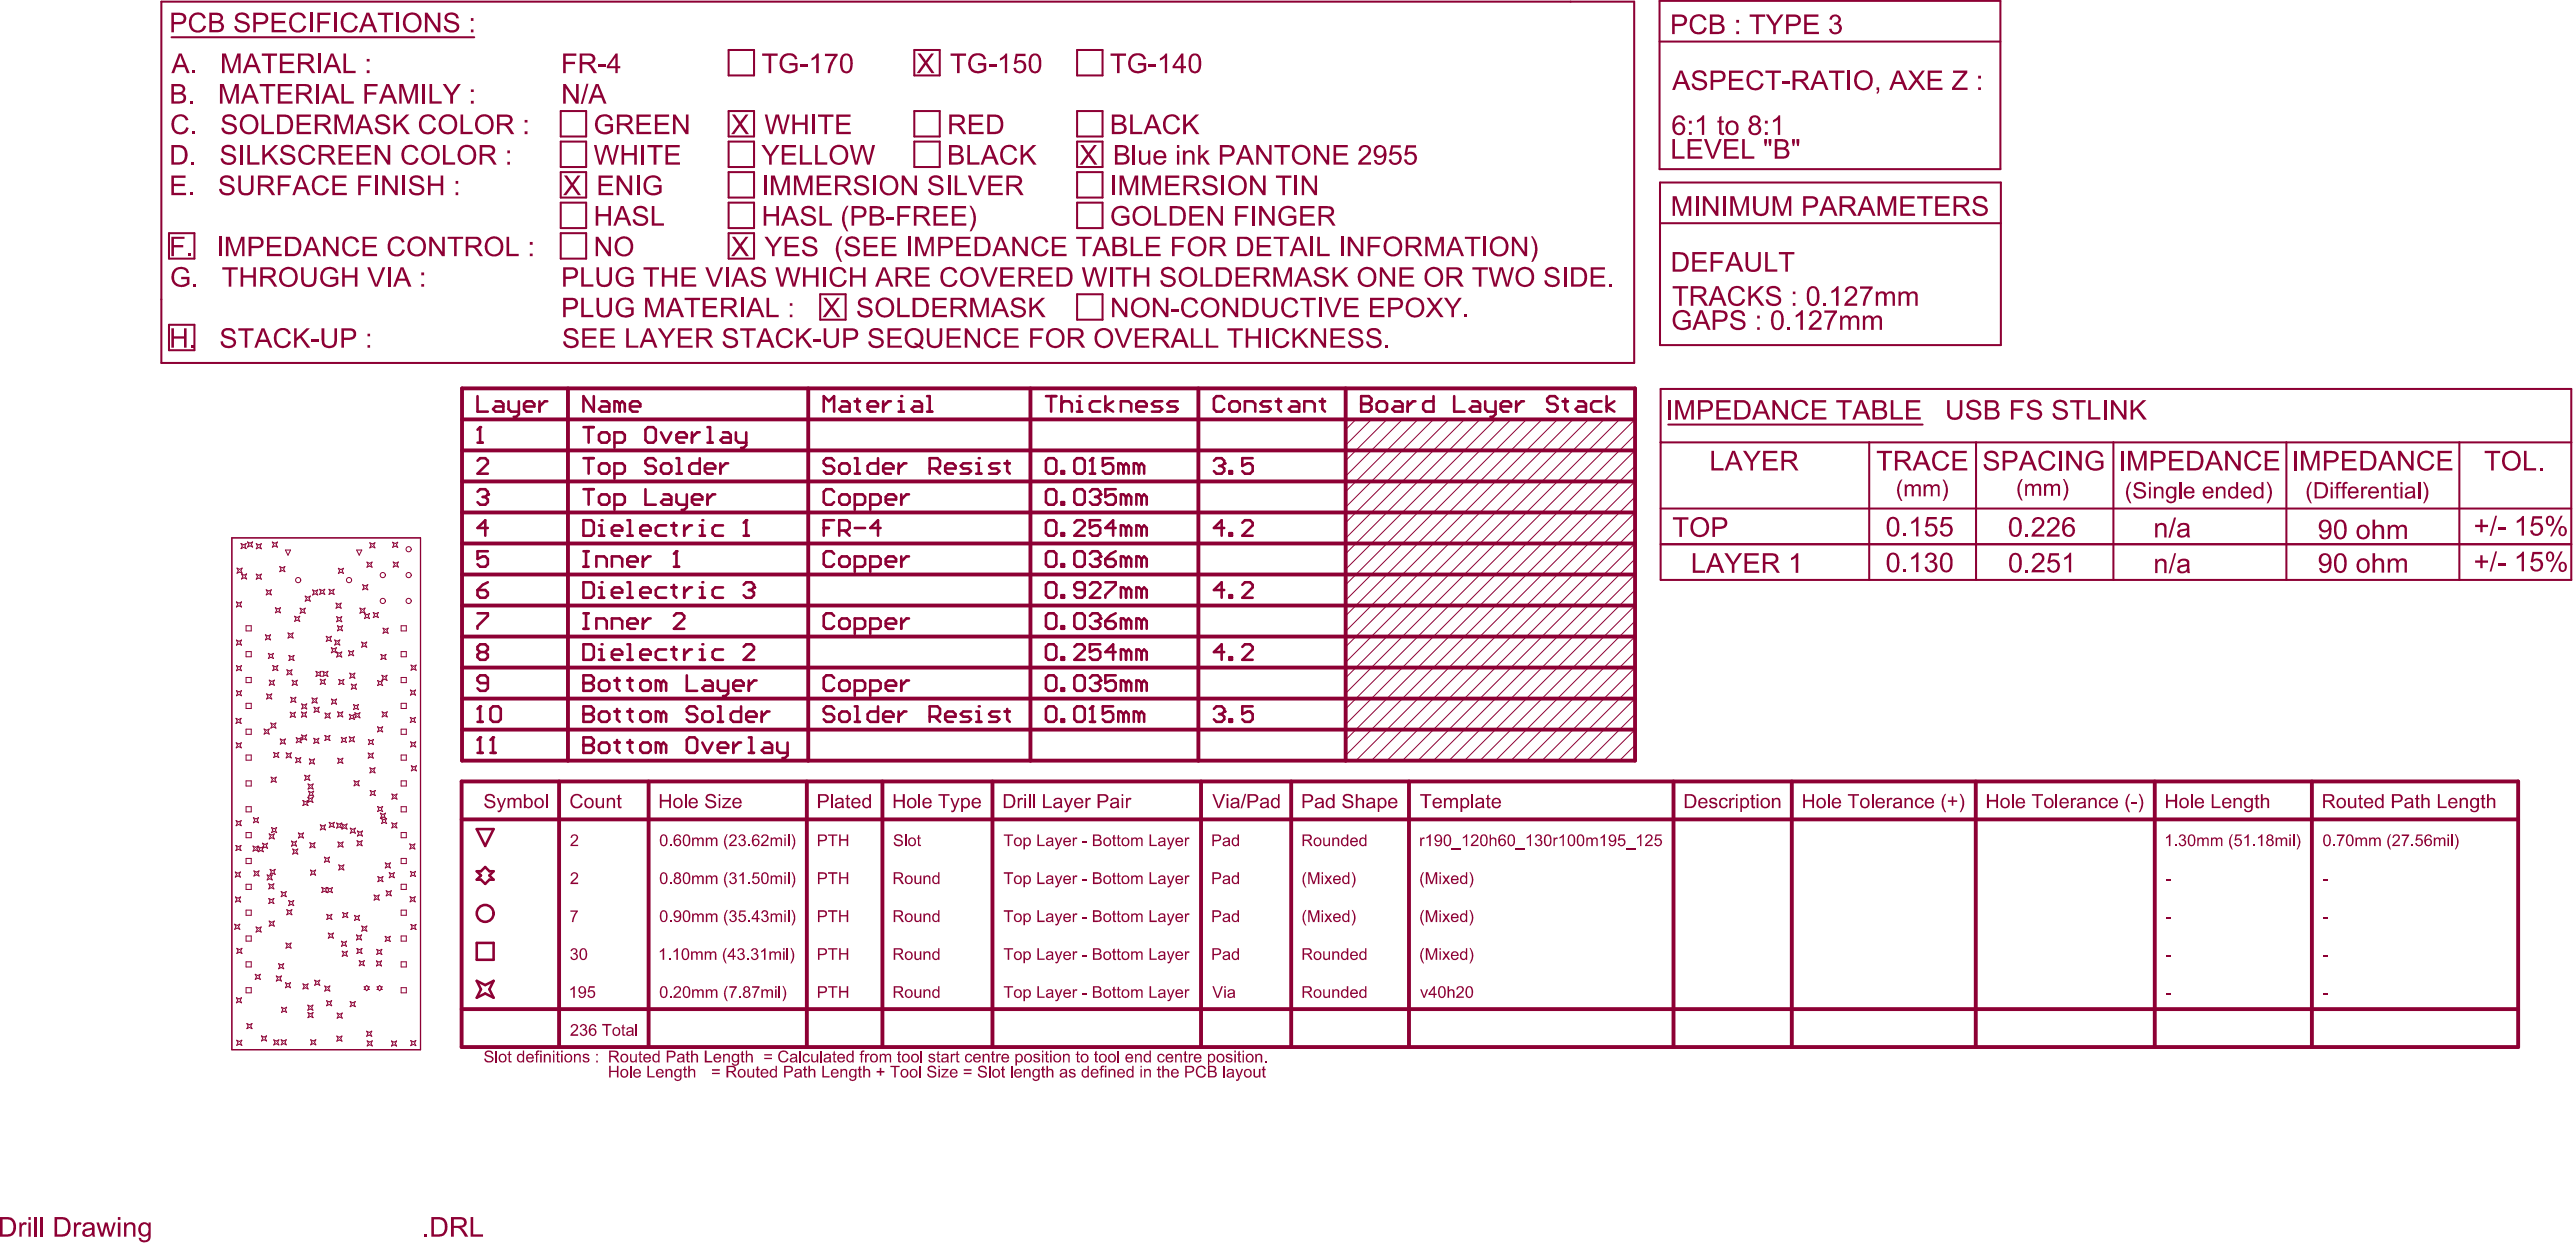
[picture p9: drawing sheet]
<svg xmlns="http://www.w3.org/2000/svg" width="842mm" height="407mm" viewBox="0 0 842 407" stroke-linecap="round" stroke-linejoin="round" font-family="sans-serif">
<path d="M75.9 175.9h61.7v167.3h-61.7z" fill="none" stroke="#800080" stroke-width=".33"/>
<path d="M161.5 271.1l-2.8 5.5M157.4 284.9h-1.4l1.4 1.4-1.4 1.3h1.4M158.7 283.5l1.4 1.4h1.4l-1.4 1.4 1.4 1.3h-1.4l-1.4 1.4M156 308.3v5.5M161.5 308.3v5.5M156 320.7l1.4 2.8-1.4 2.8M158.7 322.1l2.8-1.4-1.4 2.8 1.4 2.8-2.8-1.4" fill="none" stroke="#8d0034" stroke-width=".84"/>
<g fill="none" stroke="#8d0034" stroke-width=".33">
<path d="M443.6 137.1l-3.4 3.4M443.6 147.3l-3.4 3.3M443.6 157.4l-3.4 3.4M79.7 178.1l.8-.4-.4 .9 .4 .8-.8-.4M81 177.2l.8 .4 .9-.4-.5 .8 .5 .9-.9-.4-.8 .4 .4-.9zM84.7 178.2l-.9-.4 .5 .8-.5 .9 .9-.5M89.1 177.2l.8 .5 .9-.5-.4 .9 .4 .8-.9-.4-.8 .4 .4-.8zM93.4 179.9h1.7l-.9 1.6zM116.7 179.9h1.7l-.9 1.6zM121 177.5l.8 .4 .9-.4-.5 .8 .5 .9-.9-.5-.8 .5 .4-.9zM128.4 177.3l.9 .4 .8-.4-.4 .8 .4 .9-.8-.4-.9 .4 .5-.9zM443.6 167.6l-3.4 3.3"/>
<path d="M443.6 177.7l-3.4 3.4M78.2 197.2l-.9-.4 .5 .8-.5 .9 .9-.4M78.4 186.2l-.9-.4 .5 .8-.5 .8 .9-.4M79 187.7l.8 .4 .9-.4-.4 .8 .4 .8-.9-.4-.8 .4 .4-.8zM84.7 188.1l-.9-.4 .5 .9-.5 .8 .9-.4M87.1 192.8l.8 .5 .9-.5-.4 .9 .4 .8-.9-.4-.8 .4 .4-.8zM90.1 198.7l.8 .4 .9-.4-.4 .8 .4 .9-.9-.4-.8 .4 .4-.9zM91.5 185.3l.4 .8-.4 .8M93.2 185.3l-.4 .8 .4 .8M98.2 198.9l.4 .8-.4 .9M99.8 194.9l.9 .4 .8-.4-.4 .9 .4 .8-.8-.4-.9 .4 .5-.8zM99.9 198.9l-.5 .8 .5 .9"/>
<path d="M102.3 192.9l.8 .4 .9-.4-.5 .8 .5 .9-.9-.5-.8 .5 .4-.9zM105.4 193.1l-.8-.4 .4 .8-.4 .9 .8-.5M107.6 192.7l.9 .4 .8-.4-.4 .8 .4 .9-.8-.5-.9 .5 .5-.9zM109.9 197.2l.9 .4 .8-.4-.4 .8 .4 .9-.8-.4-.9 .4 .5-.9zM110.7 185.8l.8 .4 .9-.4-.4 .9 .4 .8-.9-.4-.8 .4 .4-.8zM118.6 199.3l-.8-.5 .4 .9-.4 .8 .8-.4M118.6 191.2l.5 .8-.5 .9M119.5 191.6l.8-.4-.4 .8 .4 .9-.8-.5M120 183.8l.9 .4 .8-.4-.4 .8 .4 .9-.8-.4-.9 .4 .5-.9zM128.6 183.8l.9 .4 .8-.4-.4 .8 .4 .8-.8-.4-.9 .4 .5-.8zM443.6 187.9l-3.4 3.3M443.6 198l-3.4 3.4"/>
<path d="M78.2 218.1l-.9-.5 .5 .9-.5 .8 .9-.4M78.2 209.7l-.9-.4 .5 .8-.5 .9 .9-.4M80.5 204.6h1.7v1.7h-1.7zM80.5 213.1h1.7v1.7h-1.7zM86.8 207.6l.9 .4 .8-.4-.4 .8 .4 .8-.8-.4-.9 .4 .4-.8zM87.8 213.6l.8 .5 .9-.5-.4 .9 .4 .8-.9-.4-.8 .4 .4-.8zM89.2 217.6l.9 .4 .8-.4-.4 .8 .4 .9-.8-.4-.9 .4 .4-.9zM93.8 219l.9 .4 .8-.4-.4 .8 .4 .9-.8-.4-.9 .4 .5-.9zM94.2 207l.9 .4 .8-.4-.4 .8 .4 .8-.8-.4-.9 .4 .4-.8zM94.5 214.3l.9 .4 .8-.4-.4 .9 .4 .8-.8-.4-.9 .4 .4-.8zM96.4 201.5l.8 .4 .9-.4-.5 .8 .5 .9-.9-.4-.8 .4 .4-.9zM103.4 219.5l.8 .4 .9-.4-.5 .9 .5 .8-.9-.4-.8 .4 .4-.8z"/>
<path d="M106.4 219.9l.9-.4-.4 .8 .4 .9-.9-.4M106.7 208.1l.9 .4 .8-.4-.4 .8 .4 .8-.8-.4-.9 .4 .5-.8zM108.4 211.8l.8 .4 .9-.4-.4 .8 .4 .9-.9-.5-.8 .5 .4-.9zM109.5 209.3l.8 .4 .9-.4-.4 .8 .4 .8-.9-.4-.8 .4 .4-.8zM110.1 213.2l.9 .4 .8-.4-.4 .8 .4 .9-.8-.5-.9 .5 .4-.9zM110.1 201.6l.9 .5 .8-.5-.4 .9 .4 .8-.8-.4-.9 .4 .4-.8zM110.4 204.6l.8 .4 .9-.4-.4 .8 .4 .9-.9-.4-.8 .4 .4-.9zM114 212.7l.9 .5 .8-.5-.4 .9 .4 .8-.8-.4-.9 .4 .4-.8zM119.1 210.4l-.8-.4 .4 .8-.4 .8 .8-.4M120 210l-.4 .8 .4 .8M120.1 201l.8-.4-.4 .8 .4 .9-.8-.4M122.1 200.3l.9 .4 .8-.4-.4 .8 .4 .9-.8-.5-.9 .5 .4-.9z"/>
<path d="M125.3 205.4l.4 .8-.4 .9M125.5 214.4l-.9-.4 .4 .8-.4 .9 .9-.5M127 205.4l-.4 .8 .4 .9M131.2 204.6v1.7M131.2 213.1v1.7M134.5 217.5l.8 .4 .9-.4-.5 .8 .5 .9-.9-.5-.8 .5 .4-.9zM443.6 208.1l-3.4 3.4M443.6 218.3l-3.4 3.3M78.1 235.3l-.9-.4 .4 .8-.4 .9 .9-.5M78.2 226.2l-.9-.4 .5 .9-.5 .8 .9-.4M80.5 221.5h1.7v1.7h-1.7zM80.5 230h1.7v1.7h-1.7z"/>
<path d="M80.5 238.4h1.7v1.7h-1.7zM86.4 238.4l.8 .4 .9-.4-.4 .8 .4 .9-.9-.5-.8 .5 .4-.9zM87.2 226.9l.9 .4 .8-.4-.4 .8 .4 .9-.8-.4-.9 .4 .4-.9zM88.1 222.4l.8 .4 .9-.4-.4 .8 .4 .9-.9-.4-.8 .4 .4-.9zM88.6 236.4l.8 .4 .9-.4-.4 .9 .4 .8-.9-.4-.8 .4 .4-.8zM94.9 232.9l.9 .4 .8-.4-.4 .8 .4 .9-.8-.5-.9 .5 .5-.9zM95.1 228l.9 .4 .8-.4-.4 .8 .4 .9-.8-.4-.9 .4 .4-.9zM95.6 222.4l.8 .5 .9-.5-.5 .9 .5 .8-.9-.4-.8 .4 .4-.8zM99.5 233.2l.8-.4-.4 .9 .4 .8-.8-.4M99.5 230.6l.9-.4-.5 .8 .5 .8-.9-.4M102.1 228.2l.8 .4 .9-.4-.5 .9 .5 .8-.9-.4-.8 .4 .4-.8zM102.7 231.2l.9 .5 .8-.5-.4 .9 .4 .8-.8-.4-.9 .4 .5-.8z"/>
<path d="M105.6 222.5l-.8-.4 .4 .8-.4 .9 .8-.4M106.3 233.1l.9 .5 .8-.5-.4 .9 .4 .8-.8-.4-.9 .4 .5-.8zM106.5 222.1l-.5 .8 .5 .9M108.4 228.6l.9 .4 .8-.4-.4 .8 .4 .9-.8-.4-.9 .4 .5-.9zM110.5 232.7l.8 .5 .9-.5-.5 .9 .5 .8-.9-.4-.8 .4 .4-.8zM110.8 222.2l.9 .4 .8-.4-.4 .8 .4 .9-.8-.5-.9 .5 .4-.9zM114.3 233.6l.8 .4 .9-.4-.4 .8 .4 .9-.9-.5-.8 .5 .4-.9zM114.4 220.1l.9 .4 .8-.4-.4 .8 .4 .9-.8-.4-.9 .4 .4-.9zM114.9 223.7l.9 .4 .8-.4-.4 .8 .4 .9-.8-.4-.9 .4 .4-.9zM115.6 230.3l.9 .5 .8-.5-.4 .9 .4 .8-.8-.4-.9 .4 .4-.8zM116.1 233l.8 .5 .9-.5-.4 .9 .4 .8-.9-.4-.8 .4 .4-.8zM123.5 222.5l.9 .4 .8-.4-.4 .8 .4 .9-.8-.4-.9 .4 .4-.9z"/>
<path d="M123.5 237.6l.9 .5 .8-.5-.4 .9 .4 .8-.8-.4-.9 .4 .4-.8zM125.8 221.2l-.9-.4 .5 .8-.5 .9 .9-.4M125.9 233.2l-.9-.5 .4 .9-.4 .8 .9-.4M126.7 232.7l-.4 .9 .4 .8M131.2 221.5v1.7M131.2 230v1.7M131.2 238.4v1.7M134.2 234.6l.9 .4 .8-.4-.4 .8 .4 .9-.8-.5-.9 .5 .5-.9zM134.3 225.6l.8 .4 .9-.4-.5 .9 .5 .8-.9-.4-.8 .4 .4-.8zM443.6 228.4l-3.4 3.4M443.6 238.6l-3.4 3.3M78.1 243.3l-.8-.4 .4 .8-.4 .9 .8-.5"/>
<path d="M80.5 246.9h1.7v1.7h-1.7zM80.5 255.3h1.7v1.7h-1.7zM88.7 254.1l.8 .4 .9-.4-.4 .9 .4 .8-.9-.4-.8 .4 .4-.8zM89.5 246l.9 .4 .8-.4-.4 .9 .4 .8-.8-.4-.9 .4 .4-.8zM91.7 241.6l.4 .9-.4 .8M92.5 242.1l.9-.5-.4 .9 .4 .8-.9-.4M93.6 246.2l.9 .4 .8-.4-.4 .8 .4 .8-.8-.4-.9 .4 .4-.8zM96.7 247.7l.9 .4 .8-.4-.4 .9 .4 .8-.8-.4-.9 .4 .4-.8zM96.9 241.2l.9 .4 .8-.4-.4 .8 .4 .9-.8-.4-.9 .4 .4-.9zM99.5 240.7l.8-.4-.4 .8 .4 .9-.8-.4M99.7 253.5l.8 .4 .9-.4-.5 .8 .5 .9-.9-.5-.8 .5 .4-.9zM100.8 256.3l.8 .5 .9-.5-.5 .9 .5 .8-.9-.4-.8 .4 .4-.8z"/>
<path d="M100.9 258.7l.9 .4 .8-.4-.4 .9 .4 .8-.8-.4-.9 .4 .5-.8zM101.2 248.2l.9 .4 .8-.4-.4 .8 .4 .8-.8-.4-.9 .4 .4-.8zM102.6 241.4l.9 .4 .8-.4-.4 .8 .4 .9-.8-.4-.9 .4 .5-.9zM106.3 240.5l.8 .4 .9-.4-.5 .8 .5 .9-.9-.5-.8 .5 .4-.9zM110.5 247.9l.8 .4 .9-.4-.4 .9 .4 .8-.9-.4-.8 .4 .4-.8zM112.5 241.5l-.8-.4 .4 .8-.4 .9 .8-.4M113.3 241.1l-.4 .8 .4 .9M114.3 240.9l.8 .4 .8-.4-.4 .8 .4 .9-.8-.4-.8 .4 .4-.9zM115.8 255.3l.9 .4 .8-.4-.4 .8 .4 .9-.8-.5-.9 .5 .4-.9zM120.4 246.2l.9 .4 .8-.4-.4 .9 .4 .8-.8-.4-.9 .4 .5-.8zM120.5 241.8l.9 .4 .8-.4-.4 .8 .4 .9-.8-.4-.9 .4 .4-.9zM121 251.1l.9 .4 .8-.4-.4 .8 .4 .8-.8-.4-.9 .4 .4-.8z"/>
<path d="M121.1 258.5l.9 .4 .8-.4-.4 .8 .4 .9-.8-.5-.9 .5 .4-.9zM128.2 259.6l.8 .5 .9-.5-.4 .9 .4 .8-.9-.4-.8 .4 .4-.8zM131.2 246.9v1.7M131.2 255.3v1.7M134.3 242.6l.9 .4 .8-.4-.4 .8 .4 .9-.8-.5-.9 .5 .5-.9zM134.6 250.4l.8 .4 .9-.4-.5 .8 .5 .9-.9-.4-.8 .4 .4-.9zM78 276.9l-.8-.5 .4 .9-.4 .8 .8-.4M78.1 268.7l-.9-.4 .5 .9-.5 .8 .9-.4M80.5 263.8h1.7v1.7h-1.7zM80.5 272.2h1.7v1.7h-1.7zM82.8 276.6l.8 .5 .9-.5-.5 .9 .5 .8-.9-.4-.8 .4 .4-.8zM82.9 267.4l.8 .4 .9-.4-.4 .8 .4 .8-.9-.4-.8 .4 .4-.8z"/>
<path d="M85.3 277.3l-.8-.5 .4 .9-.4 .8 .8-.4M85.9 277.4l.8-.4 .9 .4-.5-.8 .5-.9-.9 .4-.8-.4 .4 .9-.5 1.1 .4 .8M88.1 272.6l.8 .5 .8-.5-.4 .9 .4 .8-.8-.4-.8 .4 .4-.8zM88.8 270.6l.9 .4 .8-.4-.4 .8 .4 .9-.8-.4-.9 .4 .4-.9zM95.3 275l.9 .4 .8-.4-.4 .9 .4 .8-.8-.4-.9 .4 .5-.8zM95.7 277.6l.9 .4 .8-.4-.4 .9 .4 .8-.8-.4-.9 .4 .5-.8zM98.5 272.8l-.9-.5 .4 .9-.4 .8 .9-.4M99.9 262.2l.9-.5-.5 .9 .5 .8-.9-.4M100.7 260.7l.9 .4 .8-.4-.4 .8 .4 .9-.8-.4-.9 .4 .4-.9zM101.4 275.5l.8 .5 .9-.5-.5 .9 .5 .8-.9-.4-.8 .4 .4-.8zM105.6 270.1l-.8-.4 .4 .8-.4 .9 .8-.4M106.5 269.7l-.4 .8 .4 .9"/>
<path d="M107.7 268.9l.8 .4 .9-.4-.4 .8 .4 .9-.9-.4-.8 .4 .4-.9zM110.1 269.1l.9 .4 .8-.4-.4 .9 .4 .8-.8-.4-.9 .4 .4-.8zM110.6 275.3l.8 .4 .9-.4-.5 .9 .5 .8-.9-.4-.8 .4 .4-.8zM111.9 269.4l.4 .9-.4 .8M113.6 269.4l-.5 .9 .5 .8M114.6 270.8l.8 .4 .9-.4-.4 .8 .4 .9-.9-.4-.8 .4 .4-.9zM116.8 274.9l.8 .4 .9-.4-.4 .8 .4 .9-.9-.4-.8 .4 .4-.9zM116.9 271.7l.9 .4 .8-.4-.4 .9 .4 .8-.8-.4-.9 .4 .4-.8zM123.5 263.7l.9 .4 .8-.4-.4 .8 .4 .9-.8-.4-.9 .4 .4-.9zM125.3 266.3l-.9-.4 .5 .8-.5 .9 .9-.4M125.7 268l-.9-.4 .4 .9-.4 .8 .9-.4M128.2 269.1l.8 .4 .9-.4-.5 .8 .5 .8-.9-.4-.8 .4 .4-.8z"/>
<path d="M131.2 263.8v1.7M131.2 272.2v1.7M134.1 275.9l.8 .5 .9-.5-.5 .9 .5 .8-.9-.4-.8 .4 .4-.8zM77 285.1l.8 .5 .9-.5-.5 .9 .5 .8-.9-.4-.8 .4 .4-.8zM77.9 293.7l-.9-.4 .5 .8-.5 .9 .9-.5M80.5 280.7h1.7v1.7h-1.7zM80.5 289.1h1.7v1.7h-1.7zM80.5 297.6h1.7v1.7h-1.7zM83.1 284.8l.8 .4 .9-.4-.5 .8 .5 .9-.9-.5-.8 .5 .4-.9zM87.4 286.1l.8 .4 .9-.4-.4 .8 .4 .9-.9-.5-.8 .5 .4-.9zM87.9 293.8l.9 .4 .8-.4-.4 .8 .4 .9-.8-.5-.9 .5 .4-.9zM87.9 289l.9 .4 .8-.4-.4 .8 .4 .9-.8-.4-.9 .4 .4-.9z"/>
<path d="M88.4 284.3l.8 .4 .8-.4-.4 .8 .4 .9-.8-.5-.8 .5 .4-.9zM92.8 292l.9-.5-.5 .9 .5 .8-.9-.4M93.8 297.4l.9 .5 .8-.5-.4 .9 .4 .8-.8-.4-.9 .4 .4-.8zM94.4 294.4l.9 .5 .8-.5-.4 .9 .4 .8-.8-.4-.9 .4 .4-.8zM101.6 284.5l.8 .4 .9-.4-.5 .8 .5 .9-.9-.4-.8 .4 .4-.9zM105.3 290.2l.4 .8-.4 .8M106.1 290.6l.9-.4-.5 .8 .5 .8-.9-.4M106.1 280.3l.9 .4 .8-.4-.4 .8 .4 .9-.8-.5-.9 .5 .4-.9zM106.9 299l.8 .4 .9-.4-.4 .8 .4 .9-.9-.5-.8 .5 .4-.9zM107.1 290.2l.8 .4 .9-.4-.4 .9 .4 .8-.9-.4-.8 .4 .4-.8zM110.8 282.8l.9 .4 .8-.4-.4 .8 .4 .9-.8-.4-.9 .4 .4-.9zM112.1 298.4l.4 .8-.4 .9"/>
<path d="M112.9 298.8l.9-.4-.4 .8 .4 .9-.9-.5M116 299.3l.8 .4 .8-.4-.4 .9 .4 .8-.8-.4-.8 .4 .4-.8zM122.4 292.6l.8 .5 .9-.5-.5 .9 .5 .8-.9-.4-.8 .4 .4-.8zM123.6 286.6l.9 .4 .8-.4-.4 .9 .4 .8-.8-.4-.9 .4 .4-.8zM126.3 291.3l.9 .4 .8-.4-.4 .8 .4 .8-.8-.4-.9 .4 .5-.8zM126.9 282.6l.8-.5-.4 .9 .4 .8-.8-.4M127.3 285.3l.9 .5 .8-.5-.4 .9 .4 .8-.8-.4-.9 .4 .5-.8zM131.2 280.7v1.7M131.2 289.1v1.7M131.2 297.6v1.7M134.2 293.2l.8 .4 .9-.4-.5 .9 .5 .8-.9-.4-.8 .4 .4-.8zM134.3 284.9l.8 .5 .9-.5-.5 .9 .5 .8-.9-.4-.8 .4 .4-.8z"/>
<path d="M76.8 302.2l.8 .4 .9-.4-.5 .8 .5 .9-.9-.4-.8 .4 .4-.9zM78.3 310.5l-.8-.4 .4 .8-.4 .9 .8-.4M80.5 306.1h1.7v1.6h-1.7zM80.5 314.5h1.7v1.7h-1.7zM83.5 318.6l.8 .4 .9-.4-.4 .8 .4 .9-.9-.5-.8 .5 .4-.9zM83.8 303.1l.8 .4 .9-.4-.5 .8 .5 .9-.9-.4-.8 .4 .4-.9zM88.1 301.2l.8 .4 .8-.4-.4 .8 .4 .9-.8-.5-.8 .5 .4-.9zM90.4 319.1l.8 .4 .9-.4-.4 .9 .4 .8-.9-.4-.8 .4 .4-.8zM92 315.5l-.9-.4 .5 .8-.5 .9 .9-.4M93.5 308.4l.9 .4 .8-.4-.4 .8 .4 .8-.8-.4-.9 .4 .5-.8zM107.4 305.1l.8 .4 .9-.4-.4 .8 .4 .9-.9-.4-.8 .4 .4-.9zM112 311l.4 .9-.4 .8"/>
<path d="M112.5 308.2l-.8-.4 .4 .8-.4 .8 .8-.4M112.8 311.4l.8-.4-.4 .9 .4 .8-.8-.4M113.4 307.8l-.4 .8 .4 .8M116.6 305.7l.9 .4 .8-.4-.4 .8 .4 .9-.8-.4-.9 .4 .4-.9zM116.8 310.1l.8 .4 .8-.4-.4 .9 .4 .8-.8-.4-.8 .4 .4-.8zM117.5 314.1l.9 .4 .8-.4-.4 .9 .4 .8-.8-.4-.9 .4 .4-.8zM119.2 303.2l-.9-.4 .5 .8-.5 .9 .9-.4M120 302.8l-.4 .8 .4 .9M123.1 314.2l.9 .4 .8-.4-.4 .8 .4 .9-.8-.4-.9 .4 .5-.9zM123.2 310.4l.9 .4 .8-.4-.4 .9 .4 .8-.8-.4-.9 .4 .5-.8zM126.9 306.6l.8-.4-.4 .8 .4 .9-.8-.5M131.2 306.1v1.6"/>
<path d="M131.2 314.5v1.7M134.4 302.3l.9 .4 .8-.4-.4 .8 .4 .9-.8-.5-.9 .5 .5-.9zM78.2 326.7l-.9-.5 .5 .9-.5 .8 .9-.4M80.5 323h1.7v1.7h-1.7zM80.8 334.7l.8 .4 .9-.4-.5 .8 .5 .9-.9-.4-.8 .4 .4-.9zM86.4 339.1l.8-.4-.4 .9 .4 .8-.8-.4M92.9 329.8l.9-.4-.4 .8 .4 .8-.9-.4M93.4 321.3l.8 .4 .9-.4-.5 .8 .5 .9-.9-.4-.8 .4 .4-.9zM100 322.1l.8-.4-.4 .8 .4 .9-.8-.4M100.7 328.7l.8 .4 .9-.4-.4 .8 .4 .8-.9-.4-.8 .4 .4-.8zM100.7 331.1l.9 .4 .8-.4-.4 .8 .4 .9-.8-.4-.9 .4 .5-.9zM101.6 340l.9 .4 .8-.4-.4 .8 .4 .9-.8-.5-.9 .5 .5-.9z"/>
<path d="M102.9 320.5l.9 .4 .8-.4-.4 .9 .4 .8-.8-.4-.9 .4 .5-.8zM106.2 322.4l.9 .4 .8-.4-.4 .8 .4 .9-.8-.4-.9 .4 .5-.9zM106.8 327.2l.9 .4 .8-.4-.4 .8 .4 .9-.8-.4-.9 .4 .5-.9zM110.2 338.8l.8 .4 .9-.4-.4 .8 .4 .9-.9-.5-.8 .5 .4-.9zM110.3 331.3l.8 .4 .9-.4-.4 .8 .4 .8-.9-.4-.8 .4 .4-.8zM114.6 327.5l.8 .4 .8-.4-.4 .8 .4 .9-.8-.4-.8 .4 .4-.9zM119.6 322.7l.4-.4 .4 .4h.4l-.4 .4 .4 .4h-.4l-.4 .5-.4-.5M119.9 337.2l.9 .4 .8-.4-.4 .8 .4 .9-.8-.5-.9 .5 .5-.9zM123.4 322.7h.4l.4-.4 .4 .4h.5l-.5 .4 .5 .4h-.5l-.4 .5-.4-.5h-.4l.4-.4zM131.2 323v1.7M78.3 340.6l-.9-.5 .5 .9-.5 .8 .9-.4M89.6 340l.8 .4 .8-.4-.4 .9 .4 .8-.8-.4-.8 .4 .4-.8z"/>
<path d="M92.8 340.4l.9-.4-.5 .8 .5 .9-.9-.5M120.1 340.3l.9 .5 .8-.5-.4 .9 .4 .8-.8-.4-.9 .4 .4-.8zM128.1 340.4l.8 .4 .9-.4-.5 .8 .5 .9-.9-.5-.8 .5 .4-.9zM134.4 340.2l.8 .5 .9-.5-.5 .9 .5 .8-.9-.4-.8 .4 .4-.8z"/>
</g>
<g fill="none" stroke="#8d0034" stroke-width=".66">
<path d="M238.4 16.3v8.4M246.7 16.3v8.4M299.1 16.3v8.4M307.4 16.3v8.4M352.4 16.3v8.4M360.7 16.3v8.4M183.4 46.3v8.3M183.4 56.3v8.3M191.8 46.3v8.3M191.8 56.3v8.3M238.4 46.3v8.3M238.4 56.3v8.3"/>
<path d="M246.7 46.3v8.3M246.7 56.3v8.3M299.1 46.3v8.3M307.4 46.3v8.3M352.4 46.3v8.3M352.4 56.3v8.3M360.7 46.3v8.3M360.7 56.3v8.3M55.3 76.3v8.3M63.6 76.3v8.3M183.4 76.3v8.3M191.8 76.3v8.3"/>
<path d="M238.4 76.3v8.3M246.7 76.3v8.3M52.8 97.9v20.8M276.7 96.2v8.3M352.4 96.2v8.3M360.7 96.2v8.3M55.3 106.2v8.3M63.6 106.2v8.3M543.3 127.2v17.5"/>
</g>
<circle cx="543.3" cy="144.7" r=".33" fill="#8d0034"/>
<g fill="none" stroke="#8d0034" stroke-width=".66">
<path d="M56.1 12.2h99.1M238.4 16.3h8.3M299.1 16.3h8.3M352.4 16.3h8.3M542.9 .3h111.5v55h-111.5zM542.9 13.6h111.5M183.4 36.3h8.4v8.3h-8.4zM238.4 36.3h8.3v8.3h-8.3zM238.4 24.7h8.3M299.1 36.3h8.3v8.3h-8.3zM299.1 24.7h8.3M352.4 36.3h8.3v8.3h-8.3z"/>
<path d="M352.4 24.7h8.3M183.4 54.6h8.4M183.4 56.3h8.4M183.4 46.3h8.4M238.4 54.6h8.3M238.4 56.3h8.3M238.4 46.3h8.3M299.1 54.6h8.3M299.1 46.3h8.3M352.4 54.6h8.3M352.4 56.3h8.3M352.4 46.3h8.3"/>
<path d="M543.1 59.7h111.5v53.1h-111.5zM55.3 76.3h8.3M183.4 66.3h8.4v8.3h-8.4zM183.4 76.3h8.4M183.4 64.6h8.4M238.4 66.3h8.3v8.3h-8.3zM238.4 76.3h8.3M238.4 64.6h8.3M352.4 66.3h8.3v8.3h-8.3zM352.4 64.6h8.3M543.1 73h111.5M52.8 97.9v-97.4h481.8v118.2h-481.8"/>
<path d="M55.3 84.6h8.3M183.4 84.6h8.4M238.4 84.6h8.3M276.7 96.2h-8.4v8.3h8.4M352.4 96.2h8.3M55.3 114.5h8.3M55.3 106.2h8.3M352.4 104.5h8.3M543.3 127.2h297.9v62.4h-297.9v-44.9h297.9M545.8 138.8h83.2M611.5 144.7v44.9M646.5 144.7v44.9"/>
<path d="M691.4 144.7v44.9M748 144.7v44.9M804.6 144.7v44.9M543.3 177.9l297.9 .1M543.3 166.3h297.9"/>
</g>
<path d="M75.9 175.9h61.7v167.3h-61.7z" fill="none" stroke="#8d0034" stroke-width=".42"/>
<g fill="none" stroke="#8d0034" stroke-width="1.3">
<path d="M151.2 127h383.7v121.7h-383.7zM151.2 137.1h383.7M185.8 127v121.7M264.4 127v121.7M337.1 127v121.7M392.1 127v121.7M440.2 127v121.7M151.2 157.4h383.7M151.2 147.3h383.7M151.2 177.7h383.7M151.2 167.6h383.7M151.2 198h383.7"/>
<path d="M151.2 187.9h383.7M151.2 218.3h383.7M151.2 208.1h383.7M151.2 238.6h383.7M151.2 228.4h383.7M151 255.5h672.8v86.9h-672.8zM182.9 255.5v86.9M212.2 255.5v86.9M264 255.5v86.9M288.7 255.5v86.9M324.7 255.5v86.9M392.9 255.5v86.9"/>
<path d="M422.4 255.5v86.9M461 255.5v86.9M547.5 255.5v86.9M586.2 255.5v86.9M646.4 255.5v86.9M705 255.5v86.9M756.4 255.5v86.9M151 267.9h672.8M151 330h672.8"/>
</g>
<path d="M161.5 271.1h-5.5l2.7 5.5M157.4 287.6l1.3 1.4M158.7 283.5l-1.3 1.4M156 313.8h5.5M156 308.3h5.5M156 320.7l2.7 1.4M158.7 324.9l-2.7 1.4" fill="none" stroke="#8d0034" stroke-width=".84"/>
<g fill="none" stroke="#8d0034" stroke-width=".33">
<path d="M448.7 137.1l-8.5 8.5M453.8 137.1l-10.2 10.2M458.8 137.1l-18.6 18.6M463.9 137.1l-20.3 20.3M469 137.1l-28.8 28.8M474 137.1l-30.4 30.5M479.1 137.1l-38.9 38.9M484.2 137.1l-40.6 40.6M489.3 137.1l-49.1 49M494.3 137.1l-50.7 50.8M499.4 137.1l-59.2 59.2M504.5 137.1l-60.9 60.9"/>
<path d="M509.6 137.1l-69.4 69.3M514.6 137.1l-71 71M519.7 137.1l-79.5 79.5M524.8 137.1l-81.2 81.2M529.8 137.1l-89.6 89.6M534.9 137.1l-91.3 91.3M534.9 152.4l-94.7 94.6M534.9 157.4l-91.3 91.3M534.9 147.3l-91.3 91.3M534.9 142.2l-94.7 94.7M79.7 178.1l-.8-.4 .4 .9-.4 .8 .8-.4M84.7 178.2l.8-.4-.4 .8 .4 .9-.8-.5"/>
<path d="M534.9 172.6l-76.1 76.1M534.9 177.7l-71 71M534.9 162.5l-86.2 86.2M534.9 167.6l-81.1 81.1M78.2 197.2l.8-.4-.4 .8 .4 .9-.8-.4M78.4 186.2l.8-.4-.4 .8 .4 .8-.8-.4M84.7 188.1l.8-.4-.4 .9 .4 .8-.8-.4M91.5 186.9l.9-.4 .8 .4M91.5 185.3l.9 .4 .8-.4M98.2 198.9l.8 .4 .9-.4M105.4 193.1l.9-.4-.5 .8 .5 .9-.9-.5M118.6 199.3l.8-.5-.4 .9 .4 .8-.8-.4"/>
<path d="M118.6 191.2l.9 .4M119.5 192.4l-.9 .5M534.9 192.9l-55.8 55.8M534.9 182.8l-65.9 65.9M534.9 198l-50.7 50.7M534.9 187.9l-60.9 60.8M78.2 218.1l.8-.5-.4 .9 .4 .8-.8-.4M78.2 209.7l.8-.4-.4 .8 .4 .9-.8-.4M98.2 200.6l.8-.5 .9 .5M106.4 219.9l-.8-.4 .4 .8-.4 .9 .8-.4M119.1 211.2l.9 .4M120 210l-.9 .4"/>
<path d="M120.1 201l-.9-.4 .4 .8-.4 .9 .9-.4M125.3 207.1l.9-.4 .8 .4M125.3 205.4l.9 .4 .8-.4M125.5 214.4l.8-.4-.4 .8 .4 .9-.8-.5M131.2 204.6h1.7v1.7h-1.7M131.2 213.1h1.7v1.7h-1.7M534.9 213.2l-35.5 35.5M534.9 208.1l-40.6 40.6M534.9 203.1l-45.6 45.6M534.9 218.3l-30.4 30.4M78.1 235.3l.8-.4-.4 .8 .4 .9-.8-.5M78.2 226.2l.8-.4-.4 .9 .4 .8-.8-.4"/>
<path d="M99.5 233.2l-.9-.4 .4 .9-.4 .8 .9-.4M99.5 230.6l-.8-.4 .4 .8-.4 .8 .8-.4M105.6 223.4l.9 .4M106.5 222.1l-.9 .4M125.8 221.2l.8-.4-.4 .8 .4 .9-.8-.4M125.9 234l.8 .4M126.7 232.7l-.8 .5M131.2 221.5h1.7v1.7h-1.7M131.2 230h1.7v1.7h-1.7M131.2 238.4h1.7v1.7h-1.7M534.9 233.5l-15.2 15.2M534.9 238.6l-10.1 10.1"/>
<path d="M534.9 228.4l-20.3 20.3M534.9 223.4l-25.3 25.3M78.1 243.3l.9-.4-.5 .8 .5 .9-.9-.5M91.7 241.6l.8 .5M92.5 242.9l-.8 .4M99.5 240.7l-.9-.4 .5 .8-.5 .9 .9-.4M112.5 242.4l.8 .4M113.3 241.1l-.8 .4M131.2 246.9h1.7v1.7h-1.7M131.2 255.3h1.7v1.7h-1.7M534.9 243.6l-5.1 5.1M78 276.9l.9-.5-.5 .9 .5 .8-.9-.4"/>
<path d="M78.1 268.7l.8-.4-.4 .9 .4 .8-.8-.4M85.3 278.1l.9 .4M86.2 276.8l-.9 .5M98.5 272.8l.8-.5-.4 .9 .4 .8-.8-.4M99.9 262.2l-.8-.5 .4 .9-.4 .8 .8-.4M105.6 271l.9 .4M106.5 269.7l-.9 .4M111.9 269.4l.8 .4 .9-.4M111.9 271.1l.8-.4 .9 .4M125.3 266.3l.8-.4-.4 .8 .4 .9-.8-.4M125.7 268l.8-.4-.4 .9 .4 .8-.8-.4M131.2 263.8h1.7v1.7h-1.7"/>
<path d="M131.2 272.2h1.7v1.7h-1.7M77.9 293.7l.8-.4-.4 .8 .4 .9-.8-.5M92.8 292l-.8-.5 .4 .9-.4 .8 .8-.4M105.3 290.2l.8 .4M106.1 291.4l-.8 .4M112.1 298.4l.8 .4M112.9 299.6l-.8 .5M126.9 282.6l-.9-.5 .5 .9-.5 .8 .9-.4M131.2 280.7h1.7v1.7h-1.7M131.2 289.1h1.7v1.7h-1.7M131.2 297.6h1.7v1.7h-1.7M78.3 310.5l.9-.4-.5 .8 .5 .9-.9-.4"/>
<path d="M92 315.5l.8-.4-.4 .8 .4 .9-.8-.4M112 311l.8 .4M112.5 309l.9 .4M112.8 312.3l-.8 .4M113.4 307.8l-.9 .4M119.2 304.1l.8 .4M120 302.8l-.8 .4M126.9 306.6l-.9-.4 .4 .8-.4 .9 .9-.5M131.2 306.1h1.7v1.6h-1.7M131.2 314.5h1.7v1.7h-1.7M78.2 326.7l.8-.5-.4 .9 .4 .8-.8-.4M86.4 339.1l-.9-.4 .5 .9-.5 .8 .9-.4"/>
<path d="M92.9 329.8l-.8-.4 .4 .8-.4 .8 .8-.4M100 322.1l-.9-.4 .4 .8-.4 .9 .9-.4M119.6 322.7h-.5l.5 .4-.5 .4h.5M131.2 323h1.7v1.7h-1.7M78.3 340.6l.8-.5-.4 .9 .4 .8-.8-.4M92.8 340.4l-.8-.4 .4 .8-.4 .9 .8-.5"/>
</g>
<g fill="#8d0034">
<path d="M708.6 324.7h1.5v.4h-1.5z"/>
<path d="M708.6 312.3h1.5v.5h-1.5z"/>
<path d="M708.6 287.5h1.5v.4h-1.5z"/>
<path d="M760 324.7h1.5v.4h-1.5z"/>
<path d="M760 312.3h1.5v.5h-1.5z"/>
<path d="M760 287.5h1.5v.4h-1.5z"/>
</g>
<path d="M157.1 139.7v5M156.2 144.7h1.7" fill="none" stroke="#8d0034" stroke-width=".84"/>
<circle cx="157.1" cy="139.7" r=".42" fill="#8d0034"/>
<path d="M157.1 139.7l-.9 .8" fill="none" stroke="#8d0034" stroke-width=".84"/>
<g fill="#8d0034">
<path d="M708.6 299.8h1.5v.5h-1.5z"/>
<path d="M760 299.8h1.5v.5h-1.5z"/>
<path d="M186.9 335.2l.3-.1a1.21 1.21 0 0 1 1.8 .4 1.21 1.21 0 0 1-.7 1.7l-1 1h1.8v.5h-2.5l.3-.8 1.1-1a.82 .82 0 0 0 .6-1.2 .82 .82 0 0 0-1.2-.3l-.2 .6-.5-.1z"/>
<path d="M190.1 335.1a1.05 1.05 0 0 1 1.5 0 1.05 1.05 0 0 1-.1 1.5h-.1a1.2 1.2 0 0 1 .2 2 1.2 1.2 0 0 1-1.9-.6v-.3l.5-.1a.77 .77 0 0 0 .9 .7 .77 .77 0 0 0 .5-1 .77 .77 0 0 0-1-.4l.1-.5a.66 .66 0 0 0 .8-.6 .66 .66 0 0 0-.7-.7 .66 .66 0 0 0-.6 .8l-.5-.1z"/>
<path d="M197 334.8h3.1v.5h-1.3v3.4h-.5v-3.4h-1.3z"/>
<path d="M203.6 335.2l.4-.3v1h.5v.4h-.5v1.8l.5 .2 .1 .4a.7 .7 0 0 1-.8 0 .7 .7 0 0 1-.2-.8v-1.6h-.3v-.4h.3z"/>
<path d="M193 335.2h.1a1.18 1.18 0 0 1 2 .6h-.5a.82 .82 0 0 0-1-.5 .82 .82 0 0 0-.5 1.1v.3l.2-.2a1.22 1.22 0 0 1 1.9 1 1.22 1.22 0 0 1-1.9 1l-.4-.1-.3-1v-1zM193.1 337.4a.85 .85 0 0 0 1.7 0 .85 .85 0 0 0-1.7 0z"/>
<path d="M201.1 336.4l-.1 .3a.91 .91 0 0 0 .1 1.4 .91 .91 0 0 0 1.3-.4 .95 .95 0 0 0-.1-1.2 .95 .95 0 0 0-1.2-.1zM200.2 337.2a1.4 1.4 0 0 1 2.8 0 1.4 1.4 0 0 1-2.8 0z"/>
<path d="M205.4 337.7a.68 .68 0 0 0 .7 .7 .68 .68 0 0 0 .6-.7l.1-.4zM205.1 336.2l1.4-.4a.9 .9 0 0 1 .7 1.1l.2 1.8h-.5l-.1-.3-.3 .1a.87 .87 0 0 1-1.3 .1 .87 .87 0 0 1 0-1.2l1-.4a.45 .45 0 0 0 .5-.6 .45 .45 0 0 0-.7-.1h-.5l-.1 .5-.4-.1z"/>
</g>
<path d="M208.2 334.8v3.9" fill="none" stroke="#8d0034" stroke-width=".42"/>
<g fill="#8d0034">
<path d="M186.6 323.4l1.1-.9h.3v3.8h-.5v-3l-.8 .5z"/>
<path d="M192.7 322.5h1.9v.5h-1.6l-.1 1a1.29 1.29 0 0 1 1.8 1.3 1.29 1.29 0 0 1-2 .9l-.5-.8 .5-.1a.82 .82 0 0 0 1.2 .6 .82 .82 0 0 0 .2-1.3 .87 .87 0 0 0-1.4-.1h-.4z"/>
<path d="M270.9 322.5h3v.4h-1.2v3.4h-.5v-3.4h-1.3z"/>
<path d="M274.5 322.5h.5v1.5h2v-1.5h.5v3.8h-.5v-1.8h-2v1.8h-.5z"/>
<path d="M271.8 259.7h.6v4.5h-.6z"/>
<path d="M277 260.1l.5-.3v1.1h.6v.5h-.6v2.1l.1 .2h.5l-.1 .6a.82 .82 0 0 1-1-1v-1.9h-.4v-.5h.4z"/>
<path d="M299.1 323.5h.6v1.5a.69 .69 0 0 0 .6 1 .69 .69 0 0 0 .6-1v-1.5h.5v2.8h-.4v-.4a1.01 1.01 0 0 1-1.2 .4 1.01 1.01 0 0 1-.7-1z"/>
<path d="M302.1 323.5h.4l.1 .4a.96 .96 0 0 1 1.2-.4 .96 .96 0 0 1 .6 1.1v1.7h-.4v-1.7a.7 .7 0 0 0-.8-.8 .7 .7 0 0 0-.6 1v1.5h-.5z"/>
<path d="M158.8 260.2l.2-.2a1.78 1.78 0 0 1 2.9 .9l-.6 .1a1.06 1.06 0 0 0-1-.9 1.06 1.06 0 0 0-1.1 .9l.2 .3 1.2 .3a1.4 1.4 0 0 1 1.5 1.6 1.4 1.4 0 0 1-1.9 1.1 1.6 1.6 0 0 1-1.7-1.5l.5-.1a1.24 1.24 0 0 0 1.2 1.1 1.24 1.24 0 0 0 1.3-1l-.4-.4-1.5-.4a1.2 1.2 0 0 1-.8-1.8z"/>
<path d="M162.5 260.9h.6l.9 2.7 1-2.7h.6l-1.4 3.6a1.02 1.02 0 0 1-1.4 1v-.5a.71 .71 0 0 0 .7-.1 .71 .71 0 0 0 .3-.7z"/>
<path d="M166.1 260.9h.5v.5a1.14 1.14 0 0 1 1.9 0 1.11 1.11 0 0 1 1.3-.6 1.11 1.11 0 0 1 .8 1.2v2.2h-.6v-2.1a.73 .73 0 0 0-.8-.7 .73 .73 0 0 0-.6 .9v1.9h-.6v-2.1a.71 .71 0 0 0-.8-.7 .71 .71 0 0 0-.5 1v1.8h-.6z"/>
<path d="M178.6 259.7h.6v4.5h-.6z"/>
<path d="M186.6 297.7h2.5v.4l-1.1 1.8-.4 1.6h-.5l.2-1.2 1.2-2.2h-1.9z"/>
<path d="M186.9 285.6l.4-.2a1.22 1.22 0 0 1 1.7 .5 1.22 1.22 0 0 1-.7 1.7l-1 1h1.8v.5h-2.5l.3-.8 1.1-.9a1.33 1.33 0 0 0 .6-1.5 .76 .76 0 0 0-.9-.3 .76 .76 0 0 0-.5 .8l-.5-.1z"/>
<path d="M187.2 272.9h.1a1.26 1.26 0 0 1 1.8 .6 1.26 1.26 0 0 1-.8 1.7l-1 1h1.8v.5h-2.5l.3-.8 1.1-1.1a.82 .82 0 0 0 .6-1 .82 .82 0 0 0-.9-.6l-.4 .3-.1 .5h-.5z"/>
<path d="M187 260.4a2.05 2.05 0 0 1 3.6 .5l-.6 .1a1.5 1.5 0 0 0-1.9-.7 1.5 1.5 0 0 0-.9 1.8 1.46 1.46 0 0 0 1.2 1.7 1.46 1.46 0 0 0 1.7-1.2l.6 .2-.1 .3a2.16 2.16 0 0 1-2.9 1 2.16 2.16 0 0 1-1-2.8z"/>
<path d="M194.9 260.9h.6v1.9a.84 .84 0 0 0 .8 1 .84 .84 0 0 0 .8-1.1v-1.8h.5v3.3h-.5v-.5l-.1 .2a1.21 1.21 0 0 1-1.4 .3 1.21 1.21 0 0 1-.7-1.2z"/>
<path d="M198.5 260.9h.5l.1 .4a1.18 1.18 0 0 1 1.5-.4 1.18 1.18 0 0 1 .6 1.3v2h-.6v-2a.83 .83 0 0 0-.9-.8 .83 .83 0 0 0-.7 1.1v1.7h-.5z"/>
<path d="M202.2 260.1l.6-.3v1.1h.5v.5h-.5v2.2l.5 .1v.5a.81 .81 0 0 1-.9 0 .81 .81 0 0 1-.2-.9v-1.9h-.5v-.5h.5z"/>
<path d="M189.6 323.6a.85 .85 0 0 0 1.7 0 .85 .85 0 0 0-1.7 0zM189.6 322.7l.3-.1a1.51 1.51 0 0 1 1.6 .4 1.51 1.51 0 0 1 .2 1.7 1.24 1.24 0 0 1-.8 1.6 1.24 1.24 0 0 1-1.6-.9h.4a.82 .82 0 0 0 1.1 .4 .82 .82 0 0 0 .5-1v-.3a1.23 1.23 0 0 1-1.9 0 1.23 1.23 0 0 1 .2-1.8z"/>
<path d="M268.1 322.9v1.4h1.1a.69 .69 0 0 0 .9-.7 .69 .69 0 0 0-.9-.7zM267.6 322.5l2.2 .1a1.15 1.15 0 0 1 .7 1.4 1.15 1.15 0 0 1-1.4 .8h-1v1.5h-.5z"/>
<path d="M268.3 260.2v1.7h1.2a.87 .87 0 0 0 1.1-.8 .87 .87 0 0 0-1-.9zM267.6 259.7h2.5a1.39 1.39 0 0 1 1 1.7 1.39 1.39 0 0 1-1.6 1h-1.2v1.8h-.7z"/>
<path d="M273.9 262.9a.66 .66 0 0 0 .1 1 .66 .66 0 0 0 1-.2l.4-.4 .1-.8zM273.6 261.1l1.4-.2a.96 .96 0 0 1 1 1.2l.1 2.1h-.5l-.2-.3a1.23 1.23 0 0 1-1.5 .4 1.23 1.23 0 0 1-.7-1.3l.5-.5 1-.2a.54 .54 0 0 0 .7-.6 .54 .54 0 0 0-.8-.4l-.5 .1-.3 .6-.6-.1z"/>
<path d="M279.4 261.5l-.3 .8h1.9a.99 .99 0 0 0-.6-.9 .99 .99 0 0 0-1 .1zM279 261.2l.5-.3a1.53 1.53 0 0 1 2.1 1.8h-2.6a1 1 0 0 0 .8 1.1 1 1 0 0 0 1.2-.7l.6 .1a1.66 1.66 0 0 1-2.4 .8 1.66 1.66 0 0 1-.4-2.5z"/>
<path d="M282.6 261.1l.1-.1a1.26 1.26 0 0 1 1.6 .3v-1.6h.6v4.5h-.5l-.1-.3a1.49 1.49 0 0 1-1.8 0 1.49 1.49 0 0 1-.4-1.8zM282.9 261.5l-.2 .4a1.45 1.45 0 0 0 .9 2l.7-.4v-.4a1.09 1.09 0 0 0 0-1.3 1.09 1.09 0 0 0-1.2-.4z"/>
<path d="M292.9 322.9v1.3h1.1a.67 .67 0 0 0 .9-.6 .67 .67 0 0 0-.8-.7zM292.4 322.5h1.8a1.03 1.03 0 0 1 1.2 .9 1.03 1.03 0 0 1-1.1 1.1l.5 .3 1 1.5h-.7l-.8-1.3-.6-.4h-.8v1.7h-.5z"/>
<path d="M296.6 324.2l-.1 .3a.91 .91 0 0 0 .2 1.2 .91 .91 0 0 0 1.3-.1v-.1a.96 .96 0 0 0 0-1.3 .96 .96 0 0 0-1.4 0zM295.9 324.9a1.4 1.4 0 0 1 2.8 0 1.4 1.4 0 0 1-2.8 0z"/>
<path d="M305.2 323.8a1.2 1.2 0 0 1 1.7 0v-1.3h.4v3.8h-.4v-.4a1.26 1.26 0 0 1-1.7 0 1.26 1.26 0 0 1-.1-1.6zM305.6 324.2l-.1 .3a.88 .88 0 0 0 .1 1.2 .88 .88 0 0 0 1.2 0l.1-.5a.85 .85 0 0 0-.2-1.1 .85 .85 0 0 0-1.1 .1z"/>
<path d="M172.2 261.5l-.2 .9a.93 .93 0 0 0 .3 1.3 .93 .93 0 0 0 1.3-.4v-.1a1.11 1.11 0 0 0 .1-1.3 1.11 1.11 0 0 0-1.3-.5zM171.4 259.7h.6v1.6a1.52 1.52 0 0 1 1.9 .1 1.52 1.52 0 0 1 .3 1.9 1.22 1.22 0 0 1-1 1 1.22 1.22 0 0 1-1.2-.5v.4h-.6z"/>
<path d="M175.7 261.5l-.2 .4a1.14 1.14 0 0 0 0 1.5 1.14 1.14 0 0 0 1.6 .2l.1-.4a1.15 1.15 0 0 0 0-1.5 1.15 1.15 0 0 0-1.5-.2zM175.3 261.2h.1a1.66 1.66 0 0 1 2.5 1.3 1.66 1.66 0 0 1-2.4 1.6 1.95 1.95 0 0 1-.2-2.9z"/>
<path d="M191.9 261.6v.2a1.15 1.15 0 0 0 0 1.5 1.15 1.15 0 0 0 1.5 .3l.1-.4a1.15 1.15 0 0 0 0-1.5 1.15 1.15 0 0 0-1.5-.2zM191.5 261.3l.5-.3a1.71 1.71 0 0 1 2.3 1.4 1.71 1.71 0 0 1-1.9 1.9l-.1-.1a1.86 1.86 0 0 1-.8-2.9z"/>
</g>
<path d="M194.3 129.5v5.1l-3.4-5.1v5.1M196.8 131.2h1.7l.8 .9v2.5h-2.5l-.8-.8 .8-.9h2.5M202.7 132.1l-.8-.9h-.9v3.4M202.7 132.1v2.5M202.7 132.1l.9-.9 .8 .9v2.5M206.1 132.9h3.4v-.8l-.9-.9h-1.7l-.8 .9v1.7l.8 .8h1.7" fill="none" stroke="#8d0034" stroke-width=".84"/>
<g fill="#8d0034">
<path d="M194.9 77.4h.8l3.4 5v-5h.8v6.4h-.9l-3.3-5v5h-.8z"/>
<path d="M184.2 17.5h4.4v.8h-3.5v1.9h3v.8h-3v2.9h-.9z"/>
<path d="M195.7 21.1h2.4v.9h-2.4z"/>
<path d="M184.2 27.5h.9l3.4 5v-5h.8v6.4h-.9l-3.3-5.1v5.1h-.9z"/>
<path d="M191.8 27.4h.7l-1.8 6.6h-.7z"/>
<path d="M270.9 297.6h3v.5h-1.2v3.4h-.5v-3.4h-1.3z"/>
<path d="M274.5 297.6h.5v1.6h2v-1.6h.5v3.9h-.5v-1.8h-2v1.8h-.5z"/>
<path d="M270.9 285.2h3v.5h-1.2v3.4h-.5v-3.4h-1.3z"/>
<path d="M274.5 285.2h.5v1.6h2v-1.6h.5v3.9h-.5v-1.9h-2v1.9h-.5z"/>
<path d="M270.9 272.9h3v.4h-1.2v3.4h-.5v-3.4h-1.3z"/>
<path d="M274.5 272.9h.5v1.5h2v-1.5h.5v3.8h-.5v-1.8h-2v1.8h-.5z"/>
<path d="M299.1 298.7h.6v1.5a.67 .67 0 0 0 .6 .9 .67 .67 0 0 0 .6-.9v-1.5h.5v2.8h-.4v-.4a1 1 0 0 1-1.2 .4 1 1 0 0 1-.7-1.1z"/>
<path d="M302.1 298.7h.4v.4l.3-.2a.95 .95 0 0 1 1.1-.2 .95 .95 0 0 1 .5 1v1.8h-.4v-1.7a.7 .7 0 0 0-.8-.7 .7 .7 0 0 0-.6 .9v1.5h-.5z"/>
<path d="M299.1 286.3h.6v1.5a.7 .7 0 0 0 .7 1 .7 .7 0 0 0 .5-1.1v-1.4h.5v2.8h-.4l-.1-.4a.96 .96 0 0 1-1.2 .4 .96 .96 0 0 1-.6-1.1z"/>
<path d="M302.1 286.3h.4v.4l.7-.5 .7 .1a.86 .86 0 0 1 .5 1.1v1.7h-.4v-1.7a.7 .7 0 0 0-.8-.8 .7 .7 0 0 0-.6 1v1.5h-.5z"/>
<path d="M292.8 273.1l.8-.3a1.41 1.41 0 0 1 1.7 1.1l-.5 .1a.96 .96 0 0 0-.9-.8 .96 .96 0 0 0-.9 .7l.2 .3 .9 .3a1.19 1.19 0 0 1 1.3 1.3 1.19 1.19 0 0 1-1.6 .9 1.31 1.31 0 0 1-1.4-1.3h.5a1.06 1.06 0 0 0 .9 .8 1.06 1.06 0 0 0 1.1-.6l-.2-.5-.8-.2a1.11 1.11 0 0 1-1.2-.5 1.11 1.11 0 0 1 .1-1.3z"/>
<path d="M296 272.9h.5v3.8h-.5z"/>
<path d="M300.3 273.2l.5-.3v1h.5v.3h-.5v1.8v.2h.5v.5a.73 .73 0 0 1-.7-.1 .73 .73 0 0 1-.3-.8v-1.6h-.3v-.3h.3z"/>
<path d="M622.6 186.2h1v.9h-1z"/>
<path d="M625.3 182.2l1.1-.6 .7-1h.5v6.5h-.7v-5l-1.5 .9h-.1z"/>
<path d="M630.4 181.1a1.8 1.8 0 0 1 2.3-.2 1.8 1.8 0 0 1 .6 2.2l-.6 .5a1.95 1.95 0 0 1 .8 2.7 1.95 1.95 0 0 1-2.7 .7l-.8-.6-.3-.9 .8-.2a1.26 1.26 0 0 0 1.5 1.2 1.26 1.26 0 0 0 1-1.6 1.26 1.26 0 0 0-1.7-.8l.1-.8a1.07 1.07 0 0 0 1.3-.8 1.07 1.07 0 0 0-1.1-1.2 1.07 1.07 0 0 0-1 1.2l-.9-.2z"/>
<path d="M621.8 157l.6-.2-.7 1.3-.3 1.3a6.8 6.8 0 0 0 1 4.4l-.6-.1-1-2.3a5.6 5.6 0 0 1 1-4.4z"/>
<path d="M623.2 158.4h.5l.1 .4a1.32 1.32 0 0 1 2.2 .2l.1-.1a1.21 1.21 0 0 1 1.4-.6 1.21 1.21 0 0 1 .9 1.3v2.7h-.7v-2.6a.8 .8 0 0 0-.7-.9 .8 .8 0 0 0-.9 .8v2.7h-.7v-2.5a.84 .84 0 0 0-1-.9 .84 .84 0 0 0-.6 1.2v2.2h-.6z"/>
<path d="M629.3 158.4h.6l.1 .5a1.27 1.27 0 0 1 2.2 .1l.2-.2a1.19 1.19 0 0 1 1.4-.5 1.19 1.19 0 0 1 .8 1.3v2.7h-.6v-2.5a.82 .82 0 0 0-.7-1 .82 .82 0 0 0-.9 .8l-.1 2.7h-.6v-2.5a.87 .87 0 0 0-1.1-.9 .87 .87 0 0 0-.6 1.2v2.2h-.7z"/>
<path d="M635.6 156.8h.4l.4 .6 .9 2.3-.4 2.6-.9 1.5h-.4l.3-.7a6.5 6.5 0 0 0-.3-6.3z"/>
<path d="M705.1 182.8h.7v.6a1.64 1.64 0 0 1 1.9-.7 1.64 1.64 0 0 1 1.1 1.8v2.9h-.8v-2.8a1.14 1.14 0 0 0-1.2-1.3 1.14 1.14 0 0 0-1 1.6v2.5h-.7z"/>
<path d="M711.3 180.9h.6l-1.8 6.6h-.6z"/>
<path d="M186.9 310.5a1.04 1.04 0 0 1 1.6-.3 1.04 1.04 0 0 1-.1 1.6 1.12 1.12 0 0 1 .6 1.4 1.12 1.12 0 0 1-1.3 .7 1.16 1.16 0 0 1-1.1-1.1h.4a.79 .79 0 0 0 .9 .8 .79 .79 0 0 0 .7-1 .79 .79 0 0 0-1.1-.5v-.4a.66 .66 0 0 0 .9-.5 .66 .66 0 0 0-.6-.8 .66 .66 0 0 0-.7 .7l-.5-.1z"/>
<path d="M270.9 310.1h3v.4h-1.2v3.4h-.5v-3.4h-1.3z"/>
<path d="M274.5 310.1h.5v1.6h2v-1.6h.5v3.8h-.5v-1.8h-2v1.8h-.5z"/>
<path d="M202.7 78.5l-.1 .1a2.98 2.98 0 0 0 .5 4.3 2.25 2.25 0 0 0 2.5-.2 2.25 2.25 0 0 0 .7-2.4 2.2 2.2 0 0 0-1.2-2.1 2.2 2.2 0 0 0-2.4 .3zM201.9 78.1l.3-.2a3 3 0 0 1 3.2-.4 3 3 0 0 1 1.8 2.7v.5a3.1 3.1 0 0 1-3.7 3.1 3.1 3.1 0 0 1-2.3-4.3z"/>
<path d="M190.5 18.2v2.1h1.9a1.11 1.11 0 0 0 1.5-1 1.11 1.11 0 0 0-1.4-1.1zM189.7 17.5h2.9a1.76 1.76 0 0 1 2.2 1.5 1.76 1.76 0 0 1-1.9 2l1.1 .8 1.3 2.1h-1.1l-1-1.7a1.78 1.78 0 0 0-1.6-1.2h-1.1v2.9h-.8z"/>
<path d="M201.3 18.8l-2 2.8h2zM201.4 17.5h.7v4.1h.8v.7h-.8v1.6h-.8v-1.6h-2.8v-.7z"/>
<path d="M195.3 28.1l-1 3.1h2.2zM194.9 27.5h.9l2.6 6.4h-.9l-.7-2h-2.8l-.6 2h-1z"/>
<path d="M268.1 298.1v1.4h1.1a.7 .7 0 0 0 .9-.7 .7 .7 0 0 0-.9-.7zM267.6 297.6l2.1 .1a1.14 1.14 0 0 1 .8 1.4 1.14 1.14 0 0 1-1.4 .8h-1v1.6h-.5z"/>
<path d="M268.1 285.7v1.4h1.1a.69 .69 0 0 0 .9-.7 .69 .69 0 0 0-.9-.7zM267.6 285.2h1.8a1.16 1.16 0 0 1 1.2 1.3 1.16 1.16 0 0 1-1.5 1h-1v1.6h-.5z"/>
<path d="M268.1 273.3v1.3h1.1a.69 .69 0 0 0 .9-.6 .69 .69 0 0 0-.9-.7zM267.6 272.9h2a1.16 1.16 0 0 1 .9 1.3 1.16 1.16 0 0 1-1.4 .9h-1v1.6h-.5z"/>
<path d="M292.9 298.1v1.2h1.1a.66 .66 0 0 0 .9-.6 .66 .66 0 0 0-.8-.6zM292.4 297.6h1.8a1.07 1.07 0 0 1 1.2 1 1.07 1.07 0 0 1-1.1 1.1l.5 .4 1 1.4h-.7l-.8-1.3-.6-.5h-.8v1.8h-.5z"/>
<path d="M296.6 299.4l-.1 .5a.89 .89 0 0 0 .8 1.3 .89 .89 0 0 0 .8-1.3 .83 .83 0 0 0-.5-.8 .83 .83 0 0 0-1 .3zM296.3 299.1l.4-.3a1.38 1.38 0 0 1 1.9 1.5 1.38 1.38 0 0 1-2.3 .7l-.3-.4z"/>
<path d="M305.2 299.1a1.12 1.12 0 0 1 1.7-.1v-1.4h.4v3.9h-.4v-.4l-.2 .2a1.27 1.27 0 0 1-1.6-.3 1.27 1.27 0 0 1 0-1.5zM305.6 299.3l-.1 .5a.86 .86 0 0 0 .1 1 .86 .86 0 0 0 1 .2l.3-.8a1.08 1.08 0 0 0-.7-1.2z"/>
<path d="M292.9 285.6v1.3h1.1a.67 .67 0 0 0 .9-.6 .67 .67 0 0 0-.8-.7zM292.4 285.2h1.9a1.06 1.06 0 0 1 1.1 1.1 1.06 1.06 0 0 1-1.1 1l.5 .4 1 1.4h-.7l-1.2-1.7h-1v1.7h-.5z"/>
<path d="M296.6 287l-.1 .5a.89 .89 0 0 0 .8 1.3 .89 .89 0 0 0 .8-1.3 .83 .83 0 0 0-.5-.9 .83 .83 0 0 0-1 .4zM296.4 286.5h.2a1.37 1.37 0 0 1 1.8 .4 1.37 1.37 0 0 1-.3 1.9 1.37 1.37 0 0 1-1.9-.3l-.2-1.3z"/>
<path d="M305.2 286.6a1.05 1.05 0 0 1 1.7 0v-1.4h.4v3.9h-.4l-.1-.3a1.24 1.24 0 0 1-1.6-.1 1.24 1.24 0 0 1-.1-1.6zM305.6 286.9l-.1 .5a.85 .85 0 0 0 .6 1.4 .85 .85 0 0 0 .8-1.3 .78 .78 0 0 0-.4-.8 .78 .78 0 0 0-.9 .2z"/>
<path d="M297.7 274.6a.93 .93 0 0 0 0 1.4 .93 .93 0 0 0 1.4-.1 .97 .97 0 0 0 0-1.3 .97 .97 0 0 0-1.3-.1zM297 275.2a1.41 1.41 0 0 1 2.8 0 1.41 1.41 0 0 1-2.8 0z"/>
<path d="M618.7 181.6a5 5 0 0 0 0 4.7 1.23 1.23 0 0 0 1.4 0 1.23 1.23 0 0 0 .4-1.4l.1-1.2a2.07 2.07 0 0 0-1.1-2.4zM617.8 181.4a2.09 2.09 0 0 1 2.5-.4 2.09 2.09 0 0 1 1.1 2.3v1a2.27 2.27 0 0 1-2.3 2.8 2.08 2.08 0 0 1-1.8-2.2v-2.2z"/>
<path d="M636.1 181.5a4.5 4.5 0 0 0 .1 4.9 1.33 1.33 0 0 0 1.4-.3 1.33 1.33 0 0 0 .3-1.4l.1-.9a2.15 2.15 0 0 0-1.1-2.5zM635.6 181a2.19 2.19 0 0 1 2.4 .1 2.19 2.19 0 0 1 .8 2.3v.9a2.27 2.27 0 0 1-2.8 2.8 3.5 3.5 0 0 1-1.3-4.1l.2-1.1z"/>
<path d="M713.3 185.7a.85 .85 0 0 0 .1 1.1 .85 .85 0 0 0 1.2 0 1.23 1.23 0 0 0 .9-1.4v-.4zM712.7 183.3h.1a2.23 2.23 0 0 1 3.4 .4l.3 3.7h-.8l-.1-.6a2.16 2.16 0 0 1-3.2-.1 1.73 1.73 0 0 1 2.1-2l.1-.1a.55 .55 0 0 0 .6 0 .55 .55 0 0 0 .3-.5 1.28 1.28 0 0 0-1.2-.8 1.28 1.28 0 0 0-1.2 .9l-.7-.1z"/>
<path d="M190.3 310.6l-.2 .6v1.6a.77 .77 0 0 0 .8 .7 .77 .77 0 0 0 .7-.9l-.1-1.4a.68 .68 0 0 0-.3-.7 .68 .68 0 0 0-.9 .1zM190 310.3l.2-.1a1.2 1.2 0 0 1 1.4 .1 1.2 1.2 0 0 1 .4 1.3l.1 .8a1.3 1.3 0 0 1-1.3 1.6 1.3 1.3 0 0 1-1.2-1.7l.1-1.3z"/>
<path d="M268.1 310.5v1.4l1.1-.1a.7 .7 0 0 0 .9-.6 .7 .7 0 0 0-.9-.7zM267.6 310.1h2.1a1.14 1.14 0 0 1 .8 1.4 1.14 1.14 0 0 1-1.4 .8h-1v1.6h-.5z"/>
</g>
<path d="M269.5 172.6h1.7M272.9 170.1h-3.4v5.1M274.6 173.5h2.5l.9-.9v-1.6l-.9-.9h-2.5v5.1M276.3 173.5l1.7 1.7M279.6 172.6h3.4M288.1 172.6h-3.4l2.5-2.5v5.1" fill="none" stroke="#8d0034" stroke-width=".84"/>
<g fill="#8d0034">
<path d="M299.1 311.1h.6v1.7a.67 .67 0 0 0 .7 .7 .67 .67 0 0 0 .5-.9v-1.5h.5v2.8h-.4l-.1-.4a.98 .98 0 0 1-1.1 .4 .98 .98 0 0 1-.7-1.1z"/>
<path d="M302.1 311.1h.4l.1 .4a.96 .96 0 0 1 1.2-.4 .96 .96 0 0 1 .6 1.1v1.7h-.4v-1.7a.69 .69 0 0 0-.8-.7 .69 .69 0 0 0-.6 .8v1.6h-.5z"/>
<path d="M622.6 174.5h1v.9h-1z"/>
<path d="M625.3 170.6l1-.6 .8-1h.5v6.4h-.7v-5l-1.6 .9z"/>
<path d="M630.4 169.1h3.2v.7h-2.6l-.3 1.8a2.12 2.12 0 0 1 3.1 1.1 2.12 2.12 0 0 1-1.9 2.8 1.83 1.83 0 0 1-2.2-1.8l.8-.1a1.35 1.35 0 0 0 1.9 1.1 1.35 1.35 0 0 0 .5-2.1 1.38 1.38 0 0 0-2.4-.2h-.7z"/>
<path d="M635.4 169.1h3.1v.7h-2.5l-.3 1.7a2.16 2.16 0 0 1 3.2 1.9 2.16 2.16 0 0 1-3.3 1.8l-.4-.2-.6-1v-.3l.9-.1a1.33 1.33 0 0 0 1.7 1.2 1.33 1.33 0 0 0 .8-1.9 1.42 1.42 0 0 0-1.1-1 1.42 1.42 0 0 0-1.4 .5h-.8z"/>
<path d="M705.1 171.1h.7v.7a1.64 1.64 0 0 1 2-.8 1.64 1.64 0 0 1 1 1.9v2.8h-.8v-2.9a1.13 1.13 0 0 0-1.3-1.1 1.13 1.13 0 0 0-.9 1.5v2.5h-.7z"/>
<path d="M711.3 169.2h.6l-1.8 6.6h-.7z"/>
<path d="M812.9 147.4h5.1v.8h-2.2v5.6h-.8v-5.6h-2.1z"/>
<path d="M825.7 147.4h.9v5.7h3.1v.7h-4z"/>
<path d="M830.9 152.9h.8v.9h-.8z"/>
<path d="M158.7 344h.1a1.51 1.51 0 0 1 2.5 .6h-.4a.98 .98 0 0 0-.9-.7 .98 .98 0 0 0-1 .7l.6 .5 1.1 .3a1.1 1.1 0 0 1 .6 1.4 1.1 1.1 0 0 1-1.4 .6h-.1a1.17 1.17 0 0 1-1.3-1.3l.5 .1a1.06 1.06 0 0 0 1 .8 1.06 1.06 0 0 0 1-.8l-.4-.4-1.5-.4a1.04 1.04 0 0 1-.4-1.4z"/>
<path d="M162.1 343.5h.5v3.9h-.5z"/>
<path d="M166.4 344l.4-.4v1h.5v.4h-.5v1.8l.5 .2 .1 .4a.73 .73 0 0 1-.8-.1 .73 .73 0 0 1-.2-.7v-1.6h-.4v-.4h.4z"/>
<path d="M175.4 343.9l.3-.4h.8v.5h-.5l-.2 .4v.2h.6v.4h-.6v2.4h-.4v-2.4h-.5v-.4h.5z"/>
<path d="M177.9 344.6h.4l.1 .4a.98 .98 0 0 1 1.2-.4 .98 .98 0 0 1 .6 1v1.8h-.5v-1.7a.67 .67 0 0 0-.8-.7 .67 .67 0 0 0-.5 .9v1.5h-.5z"/>
<path d="M182.2 344l.4-.4v1h.5v.4h-.5v1.8l.5 .2 .1 .4a.73 .73 0 0 1-.7-.1 .73 .73 0 0 1-.3-.7v-1.6h-.3v-.4h.3z"/>
<path d="M187.8 344.6h.4v.4a.96 .96 0 0 1 1.2-.5 .96 .96 0 0 1 .6 1.1v1.8h-.4v-1.7a.7 .7 0 0 0-.8-.7 .7 .7 0 0 0-.6 .9v1.5h-.4z"/>
<path d="M190.8 344.9l.9-.4a.9 .9 0 0 1 1.1 .8l-.4 .1a.69 .69 0 0 0-.7-.4 .69 .69 0 0 0-.6 .4l.7 .3a.93 .93 0 0 1 1 1.2 .93 .93 0 0 1-1.5 .5l-.7-.7 .4-.2a.64 .64 0 0 0 .7 .6 .64 .64 0 0 0 .6-.8l-.6-.2a.86 .86 0 0 1-.9-.3 .86 .86 0 0 1 0-.9z"/>
<path d="M292.4 259.7h.6v1.8h2.3v-1.8h.7v4.5h-.7v-2.1h-2.3v2.1h-.6z"/>
<path d="M300.5 259.7h.6v4.5h-.6z"/>
<path d="M307 259.7h3.6v.5h-1.5v4h-.6v-4h-1.5z"/>
<path d="M310.9 260.9h.6l.9 2.7 1-2.7h.5l-1.3 3.6a1.02 1.02 0 0 1-1.4 1v-.5a.71 .71 0 0 0 .7-.1 .71 .71 0 0 0 .3-.7z"/>
<path d="M396.6 322.5h.5l1.2 3.4 1.3-3.4h.5l-1.4 3.8h-.6z"/>
<path d="M464.6 323.5h.5l.8 2.3 .8-2.3h.5l-1.1 2.8h-.4z"/>
<path d="M473.6 322.5h.5v1.2a1 1 0 0 1 1.2-.2 1 1 0 0 1 .6 1v1.8h-.5v-1.8a.65 .65 0 0 0-.8-.6 .65 .65 0 0 0-.5 .9v1.5h-.5z"/>
<path d="M476.9 322.6l.6-.1a1.22 1.22 0 0 1 1.4 .9 1.22 1.22 0 0 1-.8 1.4l-1.1 1.1h1.9v.4h-2.5l.2-.8 1-.8a1 1 0 0 0 .8-.8 1 1 0 0 0-.5-1.1l-.6 .1-.3 .7h-.5z"/>
<path d="M464.6 259.7h3.7v.5h-1.5v4h-.7v-4h-1.5z"/>
<path d="M472.4 260.9h.5l.1 .4a1.19 1.19 0 0 1 1.9 .1 1.06 1.06 0 0 1 1.3-.6 1.06 1.06 0 0 1 .8 1.2v2.2h-.6v-2.1a.74 .74 0 0 0-.9-.8 .74 .74 0 0 0-.6 1v1.9h-.5v-2.1a.75 .75 0 0 0-.9-.7 .75 .75 0 0 0-.5 1v1.8h-.6z"/>
<path d="M481.4 259.7h.5v4.5h-.5z"/>
<path d="M486.5 260.1l.5-.3v1.1h.6v.5h-.6v2.2l.6 .1 .1 .5-.3 .1a.8 .8 0 0 1-.9-1v-1.9h-.4v-.5h.4z"/>
<path d="M559.6 261l.7-.1a1.19 1.19 0 0 1 1.5 .9l-.6 .1a.73 .73 0 0 0-.7-.6 .73 .73 0 0 0-.8 .6l1.1 .4a1.07 1.07 0 0 1 1 1.3 1.07 1.07 0 0 1-1.5 .7l-.9-.3-.3-.8 .6-.1a.87 .87 0 0 0 .7 .8 .87 .87 0 0 0 .9-.6l-.2-.3-.7-.2a1.01 1.01 0 0 1-1.1-.5 1.01 1.01 0 0 1 .3-1.3z"/>
<path d="M562.9 261.2a1.46 1.46 0 0 1 2.3 .7l-.6 .1a.91 .91 0 0 0-1.2-.6 .91 .91 0 0 0-.5 1.2 .91 .91 0 0 0 .7 1.2 .91 .91 0 0 0 1.1-.7l.5 .1a1.5 1.5 0 0 1-2 1 1.5 1.5 0 0 1-.8-2.1z"/>
<path d="M565.7 260.9h.5v.5a.81 .81 0 0 1 1.4-.4l-.3 .5a.71 .71 0 0 0-.7 .1 .71 .71 0 0 0-.3 .8v1.8h-.6z"/>
<path d="M573 260.1l.6-.3v1.1h.6v.5h-.6v2.2l.6 .1v.5a.81 .81 0 0 1-.9 0 .81 .81 0 0 1-.3-.9v-1.9h-.4v-.5h.4z"/>
<path d="M579.7 260.9h.5v.5l.2-.1a1.21 1.21 0 0 1 1.4-.3 1.21 1.21 0 0 1 .7 1.2v2h-.6v-2.1a.83 .83 0 0 0-1-.7 .83 .83 0 0 0-.6 1.1v1.7h-.6z"/>
<path d="M708.6 259.7h.6v1.8h2.4v-1.8h.7v4.5h-.7v-2.1h-2.4v2.1h-.6z"/>
<path d="M716.8 259.7h.5v4.5h-.5z"/>
<path d="M723.6 259.7h.6v4h2.3v.5h-2.9z"/>
<path d="M730.7 260.9h.5v.5l.2-.1a1.14 1.14 0 0 1 1.4-.4 1.14 1.14 0 0 1 .6 1.3v2h-.5v-2a.83 .83 0 0 0-1-.8 .83 .83 0 0 0-.6 1.1v1.7h-.6z"/>
<path d="M738 260.1l.6-.3v1.1h.6v.5h-.6v2.2l.6 .1v.5a.81 .81 0 0 1-.9 0 .81 .81 0 0 1-.3-.9v-1.9h-.4v-.5h.4z"/>
<path d="M739.7 259.7h.6v1.6a1.18 1.18 0 0 1 1.3-.4 1.18 1.18 0 0 1 .8 1.2v2.1h-.6v-2.1a.79 .79 0 0 0-1-.7 .79 .79 0 0 0-.5 1.1v1.7h-.6z"/>
<path d="M138.8 403.5h.9v.9h-.9z"/>
<path d="M154 398h.8v5.6h3.2v.8h-4z"/>
<path d="M292.9 310.5v1.2h1.1a.67 .67 0 0 0 .9-.5 .67 .67 0 0 0-.8-.7zM292.4 310.1h1.8a1.06 1.06 0 0 1 1.2 1 1.06 1.06 0 0 1-1.1 1.1l.6 .4 .9 1.3h-.7l-.9-1.4-.5-.3h-.8v1.7h-.5z"/>
<path d="M296.8 311.6l-.3 .6a.92 .92 0 0 0 .9 1.3 .92 .92 0 0 0 .6-1.4 .83 .83 0 0 0-1.2-.5zM295.9 312.5a1.4 1.4 0 0 1 2.8 0 1.4 1.4 0 0 1-2.8 0z"/>
<path d="M305.2 311.5a1.13 1.13 0 0 1 1.7-.1v-1.3h.4v3.8h-.4v-.4l-.4 .4a1.41 1.41 0 0 1-1.5-.8 1.41 1.41 0 0 1 .2-1.6zM305.6 311.7l-.1 .5a.86 .86 0 0 0 .1 1 .86 .86 0 0 0 1.1 .2l.1-.4a.91 .91 0 0 0 0-1.2 .91 .91 0 0 0-1.1-.1z"/>
<path d="M618.3 170.2l-.3 2.2a2.38 2.38 0 0 0 1.2 2.5 1.91 1.91 0 0 0 1.4-2.4l-.1-1.5a1.21 1.21 0 0 0-.7-1.3 1.21 1.21 0 0 0-1.5 .5zM617.8 169.6a2.11 2.11 0 0 1 2.5-.3 2.11 2.11 0 0 1 1.1 2.3v.8a2.38 2.38 0 0 1-2.6 3 2.06 2.06 0 0 1-1.5-2.3v-2.1z"/>
<path d="M713.1 174.1a.99 .99 0 0 0 .5 1.1 .99 .99 0 0 0 1.2-.2l.6-.7 .1-.9-2 .4zM712.8 171.5a2.14 2.14 0 0 1 3.4 .5v2.8l.3 .9h-.8l-.2-.6a1.77 1.77 0 0 1-2 .7 1.77 1.77 0 0 1-1.2-1.8 2.52 2.52 0 0 1 2.5-1.1h.3a.56 .56 0 0 0 .4-.6 .56 .56 0 0 0-.5-.5 1.22 1.22 0 0 0-1.9 .7l-.7-.1z"/>
<path d="M820.1 148.7l-.4 .5a2.71 2.71 0 0 0 1.9 4.1h.2a2.7 2.7 0 0 0 2-2.5 2.7 2.7 0 0 0-1.7-2.7h-.9zM819.4 148.3l.3-.3a3.2 3.2 0 0 1 3.8 .1 3.2 3.2 0 0 1 1.1 3.7 3.1 3.1 0 0 1-4.2 1.9 3.1 3.1 0 0 1-1.6-4.3z"/>
<path d="M163.9 345.1l-.2 .5a.9 .9 0 0 0 .2 1.3 .9 .9 0 0 0 1.3-.4v-.2a.94 .94 0 0 0-.2-1.1 .94 .94 0 0 0-1.1-.1zM163.4 344.9l.4-.2a1.38 1.38 0 0 1 1.8 .6 1.38 1.38 0 0 1-.5 1.8 1.38 1.38 0 0 1-1.8-.4l-.2-.9z"/>
<path d="M169.4 344.9a1.12 1.12 0 0 1 1.6 0v-1.4h.5v3.9h-.5v-.4a1.23 1.23 0 0 1-1.6 0 1.23 1.23 0 0 1-.2-1.6zM169.7 345.3l-.1 .5a.79 .79 0 0 0 .4 1.2 .79 .79 0 0 0 1-.6v-.1a.85 .85 0 0 0-.1-1.2 .85 .85 0 0 0-1.2 .2z"/>
<path d="M172.8 345.1l-.2 .6h1.6a.83 .83 0 0 0-.5-.7 .83 .83 0 0 0-.9 .1zM172.5 344.9l.7-.4a1.29 1.29 0 0 1 1.5 1.6h-2.1a.82 .82 0 0 0 .6 1 .82 .82 0 0 0 1-.6l.5 .1a1.4 1.4 0 0 1-2 .6 1.4 1.4 0 0 1-.4-2.1z"/>
<path d="M176.7 343.5h.5v.6h-.5zM176.7 344.6h.5v2.8h-.5z"/>
<path d="M180.9 343.5h.5v.6h-.5zM180.9 344.6h.5v2.8h-.5z"/>
<path d="M183.6 343.5h.5v.6h-.5zM183.6 344.6h.5v2.8h-.5z"/>
<path d="M185.3 345.1l-.1 .5a.9 .9 0 0 0 .2 1.3 .9 .9 0 0 0 1.3-.4v-.6a.83 .83 0 0 0-.4-.8 .83 .83 0 0 0-1 0zM184.5 345.9a1.4 1.4 0 0 1 2.8 0 1.4 1.4 0 0 1-2.8 0z"/>
<path d="M195.1 344.6h.5v.5h-.5zM195.1 346.8h.5v.6h-.5z"/>
<path d="M297.6 261.5l-.2 .6a1.06 1.06 0 0 0 .6 1.7 1.06 1.06 0 0 0 1.2-1.3 1.03 1.03 0 0 0-.5-1 1.03 1.03 0 0 0-1.1 0zM296.6 262.5a1.7 1.7 0 0 1 3.4 0 1.7 1.7 0 0 1-3.4 0z"/>
<path d="M302.6 261.5l-.2 .8h1.8a.99 .99 0 0 0-.5-.9 .99 .99 0 0 0-1.1 .1zM302.3 261.2l.7-.3 1 .1a1.47 1.47 0 0 1 .8 1.7h-2.4a.96 .96 0 0 0 .7 1.1 .96 .96 0 0 0 1.1-.7l.6 .1a1.64 1.64 0 0 1-2.3 .9 1.64 1.64 0 0 1-.6-2.4z"/>
<path d="M314.5 260.9h.5v.4a1.42 1.42 0 0 1 1.8-.2 1.42 1.42 0 0 1 .5 1.8 1.35 1.35 0 0 1-.8 1.3 1.35 1.35 0 0 1-1.5-.3v1.6h-.5zM315.3 261.5l-.3 .7a1.2 1.2 0 0 0 .9 1.7 1.4 1.4 0 0 0 .8-1.3 1.4 1.4 0 0 0-.9-1.3z"/>
<path d="M318.8 261.4l-.4 .9h2a.99 .99 0 0 0-1.6-.9zM318.2 261.4l.8-.5h.6a1.63 1.63 0 0 1 1.4 1.8h-2.6a.96 .96 0 0 0 .8 1.1 .96 .96 0 0 0 1.1-.7l.6 .1a1.62 1.62 0 0 1-2.3 .9 1.62 1.62 0 0 1-.6-2.3z"/>
<path d="M400.5 322.5h.5v.5h-.5zM400.5 323.5h.5v2.8h-.5z"/>
<path d="M402.2 325.2a.57 .57 0 0 0 .3 .8 .57 .57 0 0 0 .7-.3l.3-.8zM401.9 323.7l1.2-.2a.8 .8 0 0 1 .9 1l.1 1.8h-.5v-.4l-.2 .1a.99 .99 0 0 1-1.3 .3 .99 .99 0 0 1-.4-1.3l.8-.3a.61 .61 0 0 0 .6 0 .61 .61 0 0 0 .3-.6 .72 .72 0 0 0-.7-.3 .72 .72 0 0 0-.6 .5h-.5z"/>
<path d="M469 323.2l-1.2 1.7h1.2zM469.1 322.5h.3v2.4h.6v.5h-.6v.9h-.4v-.9h-1.7v-.5z"/>
<path d="M471.1 323.2l-.1 1.2a1.03 1.03 0 0 0 1.1 1.5l.4-.8v-1.4a.76 .76 0 0 0-.5-.8 .76 .76 0 0 0-.9 .3zM471.1 322.6h.1a1.56 1.56 0 0 1 1.8 2.1 1.28 1.28 0 0 1-.7 1.5 1.28 1.28 0 0 1-1.6-.4l-.3-1.8 .2-.8z"/>
<path d="M480.1 323.2l-.2 1.3a1.09 1.09 0 0 0 .9 1.4 1.88 1.88 0 0 0 .6-2.2v-.1a.69 .69 0 0 0-.5-.7 .69 .69 0 0 0-.8 .3zM480.1 322.6h.1a1.53 1.53 0 0 1 1.7 2v.3a1.18 1.18 0 0 1-.7 1.4 1.18 1.18 0 0 1-1.4-.4l-.4-1.9 .2-.8z"/>
<path d="M469.5 261.5l-.2 .8h1.8a.96 .96 0 0 0-.5-.9 .96 .96 0 0 0-1.1 .1zM469.2 261.2l.7-.3 1 .1a1.47 1.47 0 0 1 .8 1.7h-2.4a.96 .96 0 0 0 .7 1.1 .96 .96 0 0 0 1.1-.7l.6 .1a1.63 1.63 0 0 1-2.3 .9 1.63 1.63 0 0 1-.5-2.5z"/>
<path d="M477.8 260.9h.5l.1 .4a1.39 1.39 0 0 1 1.7-.2 1.39 1.39 0 0 1 .6 1.6 1.35 1.35 0 0 1-.7 1.4 1.35 1.35 0 0 1-1.6-.2v1.6h-.6zM478.7 261.5l-.3 .6a1.24 1.24 0 0 0 .8 1.8l.1-.1a1.37 1.37 0 0 0 .8-1.3 1.37 1.37 0 0 0-.9-1.2z"/>
<path d="M483.4 263a.67 .67 0 0 0 .2 .9 .67 .67 0 0 0 .9-.2l.4-.4v-.8zM483 261.3l.5-.4h1a.96 .96 0 0 1 1 1.2l.2 2.1h-.6l-.1-.4-.5 .4a1.11 1.11 0 0 1-1.9-.7 1.11 1.11 0 0 1 1.5-1.2 .56 .56 0 0 0 .8-.6 .56 .56 0 0 0-.8-.4l-.6 .1-.2 .6-.6-.1z"/>
<path d="M489 261.4l-.4 .9h1.9a1.02 1.02 0 0 0-1.5-.9zM488.4 261.3l.8-.4h.7a1.53 1.53 0 0 1 1.2 1.8h-2.6a1 1 0 0 0 .8 1.1 1 1 0 0 0 1.2-.7l.6 .1a1.66 1.66 0 0 1-2.4 .9 1.66 1.66 0 0 1-.5-2.5z"/>
<path d="M551.8 260.2v3.5l1.4-.1a1.71 1.71 0 0 0 1.1-2.2 1.29 1.29 0 0 0-1.4-1.2zM551.2 259.7h2.1a2.39 2.39 0 0 1 1.7 2.1 2.39 2.39 0 0 1-1.4 2.4h-2.4z"/>
<path d="M556.4 261.5l-.2 .8h1.8a.99 .99 0 0 0-.5-.9 .99 .99 0 0 0-1.1 .1zM556 261.3a1.58 1.58 0 0 1 1.8-.2 1.58 1.58 0 0 1 .8 1.6h-2.5l.1 .2a.94 .94 0 0 0 .8 1 .94 .94 0 0 0 1-.8l.6 .1a1.61 1.61 0 0 1-2.1 1 1.61 1.61 0 0 1-.8-2.2z"/>
<path d="M567.9 259.7h.5v.6h-.5zM567.9 260.9h.5v3.3h-.5z"/>
<path d="M569.4 260.9h.5v.4a1.44 1.44 0 0 1 1.7-.2 1.44 1.44 0 0 1 .7 1.6 1.39 1.39 0 0 1-.8 1.5 1.39 1.39 0 0 1-1.6-.3v1.6h-.5zM570.1 261.7l-.1 .4a1.2 1.2 0 0 0 .8 1.8l.1-.1a1.35 1.35 0 0 0 .8-1.3 1.35 1.35 0 0 0-1.1-1.2z"/>
<path d="M574.7 259.7h.6v.6h-.6zM574.7 260.9h.6v3.3h-.6z"/>
<path d="M576.8 261.5l-.2 .4a1.33 1.33 0 0 0 1 2 1.35 1.35 0 0 0 .9-1.4 1.35 1.35 0 0 0-1.2-1.2zM576.6 261.1l.2-.1a1.69 1.69 0 0 1 2.3 1.9 1.69 1.69 0 0 1-2.8 1l-.3-.8a1.7 1.7 0 0 1 .6-1.9z"/>
<path d="M713.9 261.5l-.4 1a1.07 1.07 0 0 0 1.2 1.3 1.07 1.07 0 0 0 .8-1.6 .99 .99 0 0 0-1.6-.7zM713.3 261.4l.2-.2a1.68 1.68 0 0 1 2.2 .3 1.68 1.68 0 0 1-.1 2.2 1.68 1.68 0 0 1-2.2 .2l-.3-.5a2.17 2.17 0 0 1 .2-2z"/>
<path d="M719 261.4l-.4 .9h1.9a.93 .93 0 0 0-.5-.9 .93 .93 0 0 0-1 0zM718.5 261.2l.7-.3 1 .1a1.47 1.47 0 0 1 .9 1.7h-2.5a.96 .96 0 0 0 .7 1.1 .96 .96 0 0 0 1.2-.7l.6 .1a1.63 1.63 0 0 1-2.4 .9 1.63 1.63 0 0 1-.4-2.5z"/>
<path d="M727.8 261.5l-.2 .8h1.8a.99 .99 0 0 0-.5-.9 .99 .99 0 0 0-1.1 .1zM727.3 261.4l.1-.1a1.58 1.58 0 0 1 1.8-.2 1.58 1.58 0 0 1 .8 1.6h-2.4v.2a.94 .94 0 0 0 .8 1 .94 .94 0 0 0 1-.8l.6 .1a1.61 1.61 0 0 1-2.1 1 1.61 1.61 0 0 1-.8-2.2z"/>
<path d="M734.8 261.7v.3a1.02 1.02 0 0 0 .1 1.5 1.02 1.02 0 0 0 1.4-.1 1.18 1.18 0 0 0 .1-1.4 1.18 1.18 0 0 0-1.3-.6zM734.5 261.3a1.31 1.31 0 0 1 2 .1v-.5h.5v3a1.5 1.5 0 0 1-1.1 1.6 1.5 1.5 0 0 1-1.7-.8v-.2l.6 .1a.93 .93 0 0 0 1.2 .5 .93 .93 0 0 0 .5-1.3l-.1 .1a1.3 1.3 0 0 1-1.4 .3 1.3 1.3 0 0 1-.8-1.1l-.1-1z"/>
<path d="M142 398.7v4.9h1.5a2.08 2.08 0 0 0 2-2.8 1.9 1.9 0 0 0-2-2.1zM141.1 398h2.5a3.1 3.1 0 0 1 2.6 4.4 2.41 2.41 0 0 1-2.8 2h-2.3z"/>
<path d="M148.5 398.7v2.1h1.8a1.1 1.1 0 0 0 1.5-1 1.1 1.1 0 0 0-1.4-1.1zM147.5 398h3.1a1.79 1.79 0 0 1 2.1 1.6 1.79 1.79 0 0 1-1.8 1.9l.9 .6 1.4 2.3h-1.1l-.9-1.5a1.85 1.85 0 0 0-1.7-1.4h-1v2.9h-1z"/>
</g>
<path d="M156.2 246.2h1.7M157.1 241.1v5.1" fill="none" stroke="#8d0034" stroke-width=".84"/>
<circle cx="157.1" cy="241.1" r=".42" fill="#8d0034"/>
<path d="M157.1 241.1l-.9 .9M160.5 246.2h1.6M161.3 241.1v5.1" fill="none" stroke="#8d0034" stroke-width=".84"/>
<circle cx="161.3" cy="241.1" r=".42" fill="#8d0034"/>
<path d="M156.2 236h1.7M157.1 231v5M161.3 241.1l-.8 .9" fill="none" stroke="#8d0034" stroke-width=".84"/>
<circle cx="157.1" cy="231" r=".42" fill="#8d0034"/>
<g fill="none" stroke="#8d0034" stroke-width=".84">
<path d="M156.2 192.9h2.6l.8 .9v.8l-.8 .9h-1.7l-.9-.9zM159.6 180.3h-3.4v2.5l1.7-.9h.9l.8 .9v1.7l-.8 .8h-1.7l-.9-.8M159.6 190.4l-1.7 .8-1.7 1.7M190.9 180.3h1.7M190.9 185.3h1.7M191.7 180.3v5M195.1 185.3v-3.4h2.5l.9 .9v2.5M200.2 185.3v-3.4h2.5l.9 .9v2.5M205.3 183.6h3.3v-.8l-.8-.9h-1.7l-.8 .9v1.7l.8 .8h1.7M210.3 181.9v3.4M212.9 181.9h-.9l-1.7 1.7M220.5 185.3h1.7"/>
<path d="M221.3 180.3v5M157.1 213.2l-.9-.8v-.9l.9-.8h1.7l.8 .8v.9l-.8 .8M157.1 213.2l-.9 .9v.8l.9 .9h1.7l.8-.9v-.8l-.8-.9M157.1 213.2h1.7M157.1 231l-.9 .8M159.6 223.4h-2.5l-.9-.9v-.8l.9-.9h1.7l.8 .9v3.4l-.8 .8h-1.7l-.9-.8M160.5 231.8l.8-.8h1.7l.8 .8v3.4l-.8 .8h-1.7l-.8-.8z"/>
</g>
<circle cx="221.3" cy="180.3" r=".42" fill="#8d0034"/>
<path d="M156.2 160.8l.9-.8h1.7l.8 .8v.9M221.3 180.3l-.8 .8" fill="none" stroke="#8d0034" stroke-width=".84"/>
<circle cx="159.6" cy="161.7" r=".42" fill="#8d0034"/>
<path d="M156.2 129.5v5.1h3.4M162.1 131.2h1.7l.9 .9v2.5h-2.6l-.8-.8 .8-.9h2.6M166.4 131.2v2.6l.8 .8h2.6M169.8 131.2v4.2l-.9 .9h-.8M171.4 132.9h3.4v-.8l-.8-.9h-1.7l-.9 .9v1.7l.9 .8h1.7M176.5 131.2v3.4M179 131.2h-.8l-1.7 1.7M156.2 150.7l.9-.9h1.7l.8 .9v.8l-3.4 3.4h3.4M157.9 162.5h.9M158.8 162.5l.8 .8v.9l-.8 .8h-1.7l-.9-.8M159.6 161.7l-.8 .8" fill="none" stroke="#8d0034" stroke-width=".84"/>
<g fill="#8d0034">
<path d="M194.9 67.4h.8v2.6h3.3v-2.6h.9v6.4h-.9v-3.1h-3.3v3.1h-.8z"/>
<path d="M207.5 68.1a2.52 2.52 0 0 1 2.5-.8 2.52 2.52 0 0 1 1.9 1.9h-.9a1.57 1.57 0 0 0-1.3-1.2 1.57 1.57 0 0 0-1.6 1v.1a1.41 1.41 0 0 0 1.5 1l.4 .1a1.97 1.97 0 0 1 2 2.4 2.85 2.85 0 0 1-4.7 .2l-.3-1 .8-.1a1.85 1.85 0 0 0 1.6 1.4 1.85 1.85 0 0 0 1.9-1 2.55 2.55 0 0 0-2.2-1.4 1.71 1.71 0 0 1-1.6-.8 1.71 1.71 0 0 1 0-1.8z"/>
<path d="M213.2 67.4h.9v5.6h3.1v.8h-4z"/>
<path d="M184.5 57.4h1l1.7 2.4 1.8-2.4h.9l-2.2 3 2.4 3.4h-1l-1.9-2.7-1.9 2.7h-1.1l2.5-3.3z"/>
<path d="M195.8 57.4h4.7v.8h-3.8v1.9h3.5v.8h-3.5v2.2h3.9v.7h-4.8z"/>
<path d="M201.7 57.4h1l3.3 5.1v-5.1h.8v6.4h-.8l-3.4-5v5h-.9z"/>
<path d="M208.3 57.4h1v6.4h-1z"/>
<path d="M211.3 58.2l.9-.6a2.73 2.73 0 0 1 4.1 1.7l-.8 .1a2.11 2.11 0 0 0-1.8-1.4 2.11 2.11 0 0 0-2 1.1l-.2 .4a2.57 2.57 0 0 0 .8 3.3 2.57 2.57 0 0 0 3.3-.3v-1.2h-1.9v-.8h2.8v2.5l-.3 .1a3.4 3.4 0 0 1-4.7 .1 3.4 3.4 0 0 1-.3-4.7z"/>
<path d="M194.3 47.4h.8l1.3 5.5 1.5-5.5h1.1l1.3 5.5 1.4-5.5h.8l-1.8 6.4h-.7l-1.6-5.6-1.6 5.6h-.8z"/>
<path d="M203.3 47.4h.9v2.6h3.3v-2.6h.8v6.4h-.8v-3h-3.3v3h-.9z"/>
<path d="M209.9 47.4h.9v6.4h-.9z"/>
<path d="M211.8 47.4h5v.8h-2v5.6h-1v-5.6h-2z"/>
<path d="M217.7 47.4h4.7v.8h-3.8v1.9h3.5v.8h-3.5v2.2h3.9v.7h-4.8z"/>
<path d="M203.5 68l-1 3.2h2.1zM203.1 67.4h.9l2.6 6.4h-1l-.7-2h-2.7l-.7 2h-.9z"/>
</g>
<g fill="none" stroke="#8d0034" stroke-width=".84">
<path d="M272.9 231.8l-.9-.8h-1.7l-.8 .8v.9l.8 .8h1.7l.9 .9v.8l-.9 .8h-1.7l-.8-.8M274.6 233.5l.8-.8h1.7l.9 .8v1.7l-.9 .8h-1.7l-.8-.8zM279.6 231h.9v5M279.6 236h1.7M287.2 231v5h-2.5l-.8-.8v-1.7l.8-.8h2.5M288.9 234.4h3.4v-.9l-.8-.8h-1.7l-.9 .8v1.7l.9 .8h1.7M294 232.7v3.3M296.5 232.7h-.8l-1.7 1.7M304.2 234.4h2.5l.8-.9v-1.7l-.8-.8h-2.5v5M305.8 234.4l1.7 1.6M309.2 234.4h3.4v-.9l-.8-.8h-1.7l-.9 .8v1.7l.9 .8h1.7M317.7 232.7h-2.6l-.8 .8 .8 .9h1.7l.9 .8-.9 .8h-2.5"/>
<path d="M319.4 236h1.7M319.4 232.7h.8v3.3"/>
</g>
<circle cx="320.2" cy="231" r=".42" fill="#8d0034"/>
<g fill="none" stroke="#8d0034" stroke-width=".84">
<path d="M272.9 150.7l-.9-.9h-1.7l-.8 .9v.8l.8 .9h1.7l.9 .8v.8l-.9 .9h-1.7l-.8-.9M274.6 152.4l.8-.9h1.7l.9 .9v1.6l-.9 .9h-1.7l-.8-.9zM279.6 149.8h.9v5.1M279.6 154.9h1.7M287.2 149.8v5.1h-2.5l-.8-.9v-1.6l.8-.9h2.5M288.9 153.2h3.4v-.8l-.8-.9h-1.7l-.9 .9v1.6l.9 .9h1.7M294 151.5v3.4M296.5 151.5h-.8l-1.7 1.7M304.2 153.2h2.5l.8-.8v-1.7l-.8-.9h-2.5v5.1M305.8 153.2l1.7 1.7M309.2 153.2h3.4v-.8l-.8-.9h-1.7l-.9 .9v1.6l.9 .9h1.7M317.7 151.5h-2.6l-.8 .9 .8 .8h1.7l.9 .8-.9 .9h-2.5"/>
<path d="M319.4 154.9h1.7M319.4 151.5h.8v3.4M272.9 160.8l-.9-.8h-1.7l-.8 .8v3.4l.8 .8h1.7l.9-.8M274.6 162.5l.8-.8h1.7l.9 .8v1.7l-.9 .8h-1.7l-.8-.8zM279.6 165h2.6l.8-.8v-1.7l-.8-.8h-2.6v5M284.7 165h2.5l.9-.8v-1.7l-.9-.8h-2.5v5M289.8 163.3h3.4v-.8l-.9-.8h-1.7l-.8 .8v1.7l.8 .8h1.7M294.9 161.7v3.3M297.4 161.7h-.9l-1.6 1.6M272.9 181.1l-.9-.8h-1.7l-.8 .8v3.4l.8 .8h1.7l.9-.8M274.6 182.8l.8-.9h1.7l.9 .9v1.7l-.9 .8h-1.7l-.8-.8zM279.6 185.3h2.6l.8-.8v-1.7l-.8-.9h-2.6v5.1"/>
<path d="M284.7 185.3h2.5l.9-.8v-1.7l-.9-.9h-2.5v5.1M289.8 183.6h3.4v-.8l-.9-.9h-1.7l-.8 .9v1.7l.8 .8h1.7M294.9 181.9v3.4M297.4 181.9h-.9l-1.6 1.7M272.9 221.7l-.9-.9h-1.7l-.8 .9v3.4l.8 .8h1.7l.9-.8M274.6 223.4l.8-.9h1.7l.9 .9v1.7l-.9 .8h-1.7l-.8-.8zM279.6 225.9h2.6l.8-.8v-1.7l-.8-.9h-2.6v5.1M284.7 225.9h2.5l.9-.8v-1.7l-.9-.9h-2.5v5.1M289.8 224.2h3.4v-.8l-.9-.9h-1.7l-.8 .9v1.7l.8 .8h1.7M294.9 222.5v3.4M297.4 222.5h-.9l-1.6 1.7M327 232.7h-2.6l-.8 .8 .8 .9h1.7l.9 .8-.9 .8h-2.5"/>
<path d="M328.7 232.7h1.7M329.5 231.8v3.4l.9 .8"/>
</g>
<circle cx="320.2" cy="149.8" r=".42" fill="#8d0034"/>
<path d="M269.5 134.6v-5.1l1.7 1.7 1.7-1.7v5.1M275.4 131.2h1.7l.9 .9v2.5h-2.6l-.8-.8 .8-.9h2.6M279.6 131.2h1.7M280.5 130.4v3.4l.8 .8M283.9 132.9h3.3v-.8l-.8-.9h-1.7l-.8 .9v1.7l.8 .8h1.7M288.9 131.2v3.4M291.5 131.2h-.9l-1.7 1.7M294 131.2h.9v3.4M294 134.6h1.7M327 151.5h-2.6l-.8 .9 .8 .8h1.7l.9 .8-.9 .9h-2.5M328.7 151.5h1.7M329.5 150.7v3.3l.9 .9" fill="none" stroke="#8d0034" stroke-width=".84"/>
<circle cx="294.9" cy="129.5" r=".42" fill="#8d0034"/>
<path d="M299.1 131.2h1.7l.8 .9v2.5h-2.5l-.9-.8 .9-.9h2.5M303.3 134.6h1.7M303.3 129.5h.9v5.1" fill="none" stroke="#8d0034" stroke-width=".84"/>
<g fill="#8d0034">
<path d="M249.9 67.4h.8v2.6h3.3v-2.6h.8v6.4h-.8v-3.1h-3.3v3.1h-.8z"/>
<path d="M262.5 68.1a2.53 2.53 0 0 1 2.5-.8 2.53 2.53 0 0 1 1.8 1.9h-.8a1.63 1.63 0 0 0-1.4-1.2 1.63 1.63 0 0 0-1.6 1 1.96 1.96 0 0 0 2.1 1.2h.2a1.83 1.83 0 0 1 1.7 2.1 1.83 1.83 0 0 1-2.1 1.6 2.36 2.36 0 0 1-3-2.1l.8-.1a1.89 1.89 0 0 0 1.6 1.4 1.89 1.89 0 0 0 1.9-.9 1.85 1.85 0 0 0-2.1-1.4 1.87 1.87 0 0 1-1.6-2.7z"/>
<path d="M268.1 67.4h.9v5.6h3.2v.8h-4.1z"/>
<path d="M277 67.3l.6 .1-.8 1.2-.4 1.9a6.7 6.7 0 0 0 1.2 5.2l-.8-.2-.9-1.7-.3-1.1a6.6 6.6 0 0 1 1.4-5.4z"/>
<path d="M290.1 71.1h2.5v.7h-2.5z"/>
<path d="M293.6 67.4h4.3v.7h-3.5v2.1h3v.7h-3v2.9h-.8z"/>
<path d="M305.4 67.4h4.7v.7h-3.9v2h3.6v.7h-3.6v2.2h4v.8h-4.8z"/>
<path d="M311.4 67.4h4.7v.7h-3.8v2h3.5v.7h-3.5v2.2h3.8v.8h-4.7z"/>
<path d="M317.2 67.3h.5l.6 .8 1 2.6-.3 2.7-.7 1.3a1.03 1.03 0 0 1-1.1 1 7.4 7.4 0 0 0 0-8.4z"/>
<path d="M249.1 47.4h1.1l1.9 3.1 1.9-3.1h1l-2.5 3.7v2.7h-.9v-2.7z"/>
<path d="M255.8 47.4h4.6v.8h-3.8v1.9h3.6v.8h-3.6v2.2h3.9v.7h-4.7z"/>
<path d="M261.7 47.4h.8v5.7h3.2v.7h-4z"/>
<path d="M266.7 47.4h.8v5.7h3.2v.7h-4z"/>
<path d="M278 47.4h.9l1.2 5.5 1.5-5.5h1.1l1.4 5.5 1.3-5.5h.9l-1.8 6.4h-.8l-1.5-5.6-1.7 5.6h-.8z"/>
<path d="M249.3 17.5h5.1v.8h-2.1v5.6h-.8v-5.6h-2.2z"/>
<path d="M255.9 18.3l.1-.1a2.97 2.97 0 0 1 4.8 1.1l-.8 .1a2.12 2.12 0 0 0-2.4-1.3 2.12 2.12 0 0 0-1.7 2.1v.2a2.5 2.5 0 0 0 1.4 2.6 2.5 2.5 0 0 0 2.9-.4v-1.2h-2v-.8h2.7v2.5l-1.5 .7a3.4 3.4 0 0 1-3.9-1.3 3.4 3.4 0 0 1 .4-4.2z"/>
<path d="M261.8 21.1h2.4v.9h-2.4z"/>
<path d="M265.5 19l.9-.5 .8-.9 .7-.1v6.4h-.9v-5.1l-1.5 1.1z"/>
<path d="M269.9 17.6h4.1v.7l-1.2 1.6-1 2.2-.2 1.8h-.8l.4-2.3 .5-1.2 1.3-2.1h-3.1z"/>
<path d="M396.6 259.7h.6l1.5 4 1.5-4h.7l-1.9 4.5h-.6z"/>
<path d="M407.2 259.6h.5l-1.3 4.7h-.5z"/>
<path d="M258.4 68l-1 3.2h2.2zM258 67.4h.9l2.6 6.4h-.9l-.8-2h-2.7l-.7 2h-.9z"/>
<path d="M279.4 68.1v2.3h1.7a1.17 1.17 0 0 0 1.6-1 1.17 1.17 0 0 0-1.4-1.3zM278.6 67.4l2.8 .1a1.91 1.91 0 0 1 2.1 2 1.91 1.91 0 0 1-2.4 1.7h-1.7v2.6h-.8z"/>
<path d="M285.4 68.1v2h1.6a1.02 1.02 0 0 0 1.2-1.1 1.02 1.02 0 0 0-1.3-.9zM285.4 70.8v2.2h2a1.12 1.12 0 0 0 1.1-1.3 1.12 1.12 0 0 0-1.4-.9zM284.5 67.4h2.6a1.63 1.63 0 0 1 1.9 1 1.63 1.63 0 0 1-.8 2 1.79 1.79 0 0 1 1 2.3 1.79 1.79 0 0 1-2.2 1.1h-2.5z"/>
<path d="M299.8 68.1v2.1h2.1a1.09 1.09 0 0 0 1.3-1.1 1.09 1.09 0 0 0-1.3-1zM299 67.4h2.9a1.79 1.79 0 0 1 2.1 1.6 1.79 1.79 0 0 1-1.7 1.9l1.1 .9 1.2 2h-1.1l-1-1.5a1.88 1.88 0 0 0-1.6-1.4h-1.1v2.9h-.8z"/>
<path d="M272.9 48.8l-.3 .4a2.6 2.6 0 0 0 2 4.1l.2-.1a2.75 2.75 0 0 0 .8-4.9 2.27 2.27 0 0 0-2.7 .5zM272.3 48.2a3.2 3.2 0 0 1 4.2-.1 3.2 3.2 0 0 1 .7 4.1v.2a3.2 3.2 0 0 1-4.2 1.2 3.2 3.2 0 0 1-1.4-4.2z"/>
<path d="M276.1 18.5l-.5 1.2 .1 2.3a1.2 1.2 0 0 0 1.3 1.3 1.2 1.2 0 0 0 1.1-1.4l.1-1.4a2.06 2.06 0 0 0-1.2-2.4zM275.4 18.2a2.09 2.09 0 0 1 2.5-.4 2.09 2.09 0 0 1 1 2.3v.9a2.32 2.32 0 0 1-2.2 3l-.1-.1a2.08 2.08 0 0 1-1.7-2l-.1-1.9z"/>
<path d="M397.1 298.1v1.4h1.1a.69 .69 0 0 0 .8-.6 .69 .69 0 0 0-.8-.8zM396.6 297.6h1.6a1.17 1.17 0 0 1 1.3 1.2 1.17 1.17 0 0 1-1.4 1.1h-1v1.6h-.5z"/>
<path d="M400.6 300.4a.62 .62 0 0 0 .4 .8 .62 .62 0 0 0 .8-.4l.1-.7zM400.3 299l1.2-.4a.8 .8 0 0 1 .9 1.1l.2 1.8h-.6v-.4l-.7 .4a.88 .88 0 0 1-1.3-.4 .88 .88 0 0 1 .6-1.2l.5-.1a.49 .49 0 0 0 .7-.1 .49 .49 0 0 0-.1-.7 .49 .49 0 0 0-.7 .1l-.4 .1-.1 .4-.5-.1z"/>
<path d="M403.1 299.2l.1-.1a1.04 1.04 0 0 1 1.6-.1v-1.4h.5v3.9h-.4v-.4a1.19 1.19 0 0 1-1.6 .2 1.19 1.19 0 0 1-.3-1.6zM403.7 299.2l-.2 .5a.84 .84 0 0 0 .1 1.2 .84 .84 0 0 0 1.2-.1l.1-.6a.84 .84 0 0 0-.2-1 .84 .84 0 0 0-1 0z"/>
<path d="M397.1 285.7v1.4h1.1a.69 .69 0 0 0 .8-.7 .69 .69 0 0 0-.8-.7zM396.6 285.2l2.2 .1a1.17 1.17 0 0 1 .7 1.4 1.17 1.17 0 0 1-1.4 .8h-1v1.6h-.5z"/>
<path d="M400.6 288a.63 .63 0 0 0 .4 .8 .63 .63 0 0 0 .8-.4l.1-.7zM400.3 286.6l.6-.3a1.04 1.04 0 0 1 1.5 1l.2 1.8h-.6v-.3l-.7 .3a.88 .88 0 0 1-1.3-.7 .88 .88 0 0 1 1.2-.9 .5 .5 0 0 0 .7-.6 .5 .5 0 0 0-.9-.3l-.4 .2-.1 .3h-.5z"/>
<path d="M403.1 286.7a1 1 0 0 1 1.7-.1v-1.4h.5v3.9h-.4v-.3l-.4 .2a1.35 1.35 0 0 1-1.5-.6 1.35 1.35 0 0 1 .1-1.6zM403.7 286.8l-.2 .4a.91 .91 0 0 0 .1 1.2 .91 .91 0 0 0 1.2 .1l.1-.6a.86 .86 0 0 0-.2-1 .86 .86 0 0 0-1-.1z"/>
<path d="M397.1 273.3v1.3h1.1a.69 .69 0 0 0 .8-.6 .69 .69 0 0 0-.8-.7zM396.6 272.9h1.7a1.16 1.16 0 0 1 1.2 1.2 1.16 1.16 0 0 1-1.4 1h-1v1.6h-.5z"/>
<path d="M400.5 275.7a.56 .56 0 0 0 .2 .6 .56 .56 0 0 0 .7 0l.5-.4v-.7zM400.3 274.2l.9-.4a1.01 1.01 0 0 1 1.2 1.1l.2 1.8-.8-.3a1.07 1.07 0 0 1-1.1 .3 1.07 1.07 0 0 1-.8-.9l.5-.6 .5-.1a.62 .62 0 0 0 .7-.1 .62 .62 0 0 0 .2-.6 .75 .75 0 0 0-1.3 .3l-.5-.1z"/>
<path d="M403.1 274.3l.1-.1a.96 .96 0 0 1 1.6 0v-1.3h.5v3.8h-.4v-.4a1.26 1.26 0 0 1-1.7 0 1.26 1.26 0 0 1-.1-1.7zM403.7 274.4l-.1 .2a.96 .96 0 0 0-.1 1.2 .96 .96 0 0 0 1.2 .4l.2-.7a.88 .88 0 0 0-.2-1 .88 .88 0 0 0-1-.1z"/>
<path d="M401.3 259.7h.6v.6h-.6zM401.3 260.9h.6v3.3h-.6z"/>
<path d="M403.1 263.1a.86 .86 0 0 0 1.1 .8 .86 .86 0 0 0 .6-1.1v-.3zM403.1 261l1.3-.1a.96 .96 0 0 1 1 1.2l.2 2.1h-.6l-.1-.4-.5 .4a1.11 1.11 0 0 1-1.8-.7 1.11 1.11 0 0 1 1.5-1.2 .56 .56 0 0 0 .7-.6 .56 .56 0 0 0-.8-.4l-.6 .1-.2 .6-.6-.1z"/>
<path d="M408.8 260.2v1.7h1.2a.87 .87 0 0 0 1.1-.8 .87 .87 0 0 0-1-.9zM408.1 259.7h2.6a1.39 1.39 0 0 1 1 1.7 1.39 1.39 0 0 1-1.7 1h-1.2v1.8h-.7z"/>
<path d="M412.9 263.1a.65 .65 0 0 0 .2 .7 .65 .65 0 0 0 .8 0l.5-.3 .2-1zM412.4 261.4l.6-.5h1.1a.96 .96 0 0 1 1 1.2l.1 2.1h-.6l-.1-.3a1.23 1.23 0 0 1-1.6 .4 1.23 1.23 0 0 1-.6-1.4l.5-.4 1-.2a.57 .57 0 0 0 .8-.6 .57 .57 0 0 0-.9-.4l-.5 .1-.3 .6-.6-.1z"/>
<path d="M416.1 261.4a1.33 1.33 0 0 1 2-.1v-1.6h.5v4.5h-.5v-.3a1.51 1.51 0 0 1-2-.1 1.51 1.51 0 0 1-.2-1.9zM416.8 261.4l-.3 .5a1.38 1.38 0 0 0 .8 2v-.1a1.36 1.36 0 0 0 .9-1.1 1.36 1.36 0 0 0-.7-1.3z"/>
</g>
<path d="M342.2 231.8l.8-.8h1.7l.9 .8v3.4l-.9 .8h-1.7l-.8-.8zM347.3 235.2h.8v.8h-.8zM351.5 231.8l.8-.8h1.7l.9 .8v3.4l-.9 .8h-1.7l-.8-.8zM356.6 236h1.7M357.4 231v5" fill="none" stroke="#8d0034" stroke-width=".84"/>
<circle cx="357.4" cy="231" r=".42" fill="#8d0034"/>
<path d="M357.4 231l-.8 .8M364.2 231h-3.4v2.5l1.7-.8h.8l.9 .8v1.7l-.9 .8h-1.7l-.8-.8M367.6 233.5l-.9-.8h-.8v3.3M367.6 233.5v2.5M367.6 233.5l.8-.8 .8 .8v2.5M372.6 233.5l-.8-.8h-.9v3.3M372.6 233.5v2.5M372.6 233.5l.9-.8 .8 .8v2.5M397.1 231.8l.9-.8h1.7l.8 .8v.9" fill="none" stroke="#8d0034" stroke-width=".84"/>
<circle cx="400.5" cy="232.7" r=".42" fill="#8d0034"/>
<path d="M342.2 221.7l.8-.9h1.7l.9 .9v3.4l-.9 .8h-1.7l-.8-.8zM347.3 225.1h.8v.8h-.8zM351.5 221.7l.8-.9h1.7l.9 .9v3.4l-.9 .8h-1.7l-.8-.8zM356.6 221.7l.8-.9h1.7l.8 .9v.8M398.8 233.5h.9M399.7 233.5l.8 .9v.8l-.8 .8h-1.7l-.9-.8M400.5 232.7l-.8 .8M402.2 235.2h.9v.8h-.9zM409.8 231h-3.4v2.5l1.7-.8h.9l.8 .8v1.7l-.8 .8h-1.7l-.9-.8" fill="none" stroke="#8d0034" stroke-width=".84"/>
<circle cx="359.9" cy="222.5" r=".42" fill="#8d0034"/>
<g fill="none" stroke="#8d0034" stroke-width=".84">
<path d="M342.2 181.1l.8-.8h1.7l.9 .8v3.4l-.9 .8h-1.7l-.8-.8zM342.2 191.2l.8-.8h1.7l.9 .8v3.4l-.9 .9h-1.7l-.8-.9zM347.3 184.5h.8v.8h-.8zM347.3 194.6h.8v.9h-.8zM351.5 181.1l.8-.8h1.7l.9 .8v3.4l-.9 .8h-1.7l-.8-.8zM354.9 192.9h-2.6l-.8-.8v-.9l.8-.8h1.7l.9 .8v3.4l-.9 .9h-1.7l-.8-.9M356.6 181.1l.8-.8h1.7l.8 .8v.8M356.6 191.2l.8-.8h1.7l.8 .8v.9l-3.3 3.4h3.3M361.6 190.4h3.4v.8l-3.4 3.4v.9M368.4 192.9l-.8-.8h-.9v3.4M368.4 192.9v2.6M368.4 192.9l.8-.8 .9 .8v2.6"/>
<path d="M373.5 192.9l-.9-.8h-.8v3.4M373.5 192.9v2.6M373.5 192.9l.8-.8 .9 .8v2.6M342.2 211.5l.8-.8h1.7l.9 .8v3.4l-.9 .9h-1.7l-.8-.9zM347.3 214.9h.8v.9h-.8zM351.5 211.5l.8-.8h1.7l.9 .8v.9l-3.4 3.4h3.4M359.9 210.7h-3.3v2.5l1.7-.8h.8l.8 .8v1.7l-.8 .9h-1.7l-.8-.9M365 213.2h-3.4l2.6-2.5v5.1M368.4 213.2l-.8-.8h-.9v3.4M368.4 213.2v2.6M368.4 213.2l.8-.8 .9 .8v2.6M373.5 213.2l-.9-.8h-.8v3.4"/>
<path d="M373.5 213.2v2.6M373.5 213.2l.8-.8 .9 .8v2.6M400.5 213.2h-3.4l2.6-2.5v5.1M402.2 214.9h.9v.9h-.9zM406.4 211.5l.9-.8h1.7l.8 .8v.9l-3.4 3.4h3.4M358.3 223.4h.8M359.1 223.4l.8 .8v.9l-.8 .8h-1.7l-.8-.8M359.9 222.5l-.8 .9M365 220.8h-3.4v2.6l1.7-.9h.9l.8 .9v1.7l-.8 .8h-1.7l-.9-.8M368.4 223.4l-.8-.9h-.9v3.4M368.4 223.4v2.5M368.4 223.4l.8-.9 .9 .9v2.5"/>
<path d="M373.5 223.4l-.9-.9h-.8v3.4M373.5 223.4v2.5M373.5 223.4l.8-.9 .9 .9v2.5"/>
</g>
<circle cx="359.9" cy="181.9" r=".42" fill="#8d0034"/>
<g fill="none" stroke="#8d0034" stroke-width=".84">
<path d="M342.2 160.8l.8-.8h1.7l.9 .8v3.4l-.9 .8h-1.7l-.8-.8zM347.3 164.2h.8v.8h-.8zM351.5 160.8l.8-.8h1.7l.9 .8v3.4l-.9 .8h-1.7l-.8-.8zM356.6 160.8l.8-.8h1.7l.8 .8v.9M358.3 182.8h.8M359.1 182.8l.8 .8v.9l-.8 .8h-1.7l-.8-.8M359.9 181.9l-.8 .9M361.6 182.8h2.6l.8 .8v.9l-.8 .8h-1.7l-.9-.8zM365 180.3l-1.7 .8-1.7 1.7M368.4 182.8l-.8-.9h-.9v3.4M368.4 182.8v2.5M368.4 182.8l.8-.9 .9 .9v2.5"/>
<path d="M373.5 182.8l-.9-.9h-.8v3.4M373.5 182.8v2.5M373.5 182.8l.8-.9 .9 .9v2.5M400.5 192.9h-3.4l2.6-2.5v5.1M402.2 194.6h.9v.9h-.9zM406.4 191.2l.9-.8h1.7l.8 .8v.9l-3.4 3.4h3.4"/>
</g>
<circle cx="359.9" cy="161.7" r=".42" fill="#8d0034"/>
<g fill="none" stroke="#8d0034" stroke-width=".84">
<path d="M342.2 150.7l.8-.9h1.7l.9 .9v3.3l-.9 .9h-1.7l-.8-.9zM347.3 154h.8v.9h-.8zM351.5 150.7l.8-.9h1.7l.9 .9v3.3l-.9 .9h-1.7l-.8-.9zM356.6 154.9h1.7M357.4 149.8v5.1M365 160h-3.4v2.5l1.7-.8h.9l.8 .8v1.7l-.8 .8h-1.7l-.9-.8M358.3 162.5h.8M359.1 162.5l.8 .8v.9l-.8 .8h-1.7l-.8-.8M359.9 161.7l-.8 .8M368.4 162.5l-.8-.8h-.9v3.3M368.4 162.5v2.5M368.4 162.5l.8-.8 .9 .8v2.5"/>
<path d="M373.5 162.5l-.9-.8h-.8v3.3M373.5 162.5v2.5M373.5 162.5l.8-.8 .9 .8v2.5"/>
</g>
<circle cx="357.4" cy="149.8" r=".42" fill="#8d0034"/>
<path d="M357.4 149.8l-.8 .9M364.2 149.8h-3.4v2.6l1.7-.9h.8l.9 .9v1.6l-.9 .9h-1.7l-.8-.9M367.6 152.4l-.9-.9h-.8v3.4M367.6 152.4v2.5M367.6 152.4l.8-.9 .8 .9v2.5M372.6 152.4l-.8-.9h-.9v3.4M372.6 152.4v2.5M372.6 152.4l.9-.9 .8 .9v2.5M397.1 150.7l.9-.9h1.7l.8 .9v.8" fill="none" stroke="#8d0034" stroke-width=".84"/>
<circle cx="400.5" cy="151.5" r=".42" fill="#8d0034"/>
<path d="M342.2 129.5h3.4M343.9 129.5v5.1M347.3 129.5v5.1M347.3 132.1l.8-.9h1.7l.8 .9v2.5M352.3 131.2h.9v3.4M352.3 134.6h1.7M398.8 152.4h.9M399.7 152.4l.8 .8v.8l-.8 .9h-1.7l-.9-.9M400.5 151.5l-.8 .9M402.2 154h.9v.9h-.9zM409.8 149.8h-3.4v2.6l1.7-.9h.9l.8 .9v1.6l-.8 .9h-1.7l-.9-.9" fill="none" stroke="#8d0034" stroke-width=".84"/>
<circle cx="353.2" cy="129.5" r=".42" fill="#8d0034"/>
<g fill="none" stroke="#8d0034" stroke-width=".84">
<path d="M359.9 131.2h-2.5l-.8 .9v1.7l.8 .8h2.5M361.6 129.5v5.1M364.2 131.2l-2.6 1.7 2.6 1.7M366.7 134.6v-3.4h2.5l.9 .9v2.5M371.8 132.9h3.4v-.8l-.9-.9h-1.7l-.8 .9v1.7l.8 .8h1.7M380.2 131.2h-2.5l-.9 .9 .9 .8h1.7l.8 .9-.8 .8h-2.6M385.3 131.2h-2.5l-.9 .9 .9 .8h1.7l.8 .9-.8 .8h-2.6M400.5 130.4l-.8-.9h-1.7l-.9 .9v3.4l.9 .8h1.7l.8-.8M402.2 132.1l.9-.9h1.6l.9 .9v1.7l-.9 .8h-1.6l-.9-.8zM407.3 134.6v-3.4h2.5l.9 .9v2.5M415.7 131.2h-2.5l-.8 .9 .8 .8h1.7l.8 .9-.8 .8h-2.5M417.4 131.2h1.7"/>
<path d="M418.3 130.4v3.4l.8 .8M422.5 131.2h1.7l.8 .9v2.5h-2.5l-.8-.8 .8-.9h2.5M426.7 134.6v-3.4h2.6l.8 .9v2.5M431.8 131.2h1.7M432.6 130.4v3.4l.9 .8"/>
</g>
<g fill="#8d0034">
<path d="M364.6 68a2.94 2.94 0 0 1 4.8 1.2l-.8 .2a2.2 2.2 0 0 0-2.7-1.3 2.2 2.2 0 0 0-1.4 2.7 2.42 2.42 0 0 0 1.5 2.3 2.42 2.42 0 0 0 2.6-.6v-1.2h-1.8v-.8h2.7v2.4l-1.3 .8-1.5 .2a3.4 3.4 0 0 1-3-2.2 3.4 3.4 0 0 1 .9-3.7z"/>
<path d="M377.7 67.4h.8v5.6h3.2v.8h-4z"/>
<path d="M389.1 67.4h4.7v.7h-3.8v2h3.5v.7h-3.5v2.2h3.9v.8h-4.8z"/>
<path d="M395.1 67.4h.9l3.3 5v-5h.8v6.4h-.8l-3.4-5v5h-.8z"/>
<path d="M404.1 67.4h4.3v.7h-3.5v2.1h3v.7h-3v2.9h-.8z"/>
<path d="M409.7 67.4h.8v6.4h-.8z"/>
<path d="M411.9 67.4h1l3.3 5v-5h.8v6.4h-.8l-3.4-5v5h-.9z"/>
<path d="M419.2 68a2.94 2.94 0 0 1 4.8 1.2l-.7 .2a2.2 2.2 0 0 0-2.8-1.3 2.2 2.2 0 0 0-1.4 2.7 2.42 2.42 0 0 0 1.5 2.3 2.42 2.42 0 0 0 2.7-.6v-1.2h-1.9v-.8h2.7v2.4l-1.3 .8-.5 .1a3.3 3.3 0 0 1-3.6-1.3 3.3 3.3 0 0 1 .1-3.9z"/>
<path d="M425.4 67.4h4.6v.7h-3.8v2h3.6v.7h-3.6v2.2h4v.8h-4.8z"/>
<path d="M363.9 57.4h.9v6.4h-.9z"/>
<path d="M366.3 57.4h1.2l1.8 5.5 2-5.5h1.1v6.4h-.9v-5.3l-1.8 5.3h-.8l-1.9-5.4v5.4h-.7z"/>
<path d="M373.7 57.4h1.3l1.8 5.5 1.9-5.5h1.1v6.4h-.8v-5.3l-1.9 5.3h-.8l-1.7-5.4v5.4h-.9z"/>
<path d="M381.2 57.4h4.6v.8h-3.7v1.9h3.5v.8h-3.5v2.2h3.9v.7h-4.8z"/>
<path d="M394 57.9l.2-.1a2.6 2.6 0 0 1 4 1v.5h-.8a1.63 1.63 0 0 0-1.4-1.2 1.63 1.63 0 0 0-1.6 .9v.1a2.07 2.07 0 0 0 2.1 1.1 1.87 1.87 0 0 1 1.9 1.9 1.87 1.87 0 0 1-2.1 1.8 2.36 2.36 0 0 1-3-2.1l.8-.1a1.89 1.89 0 0 0 1.6 1.4 1.89 1.89 0 0 0 1.9-.9 1.85 1.85 0 0 0-2.1-1.3 1.76 1.76 0 0 1-1.7-1 1.76 1.76 0 0 1 .1-1.8z"/>
<path d="M399.7 57.4h.8v6.4h-.8z"/>
<path d="M409 57.4h.8l3.4 5.1v-5.1h.9v6.4h-1l-3.3-5v5h-.8z"/>
<path d="M417.4 57.4h5.1v.8h-2.1v5.6h-.9v-5.6h-2.1z"/>
<path d="M423.5 57.4h.9v6.4h-.9z"/>
<path d="M425.9 57.4h.8l3.4 5.1v-5.1h.8v6.4h-.9l-3.3-5v5h-.8z"/>
<path d="M363.3 17.5h5.1v.8h-2.1v5.6h-.9v-5.6h-2.1z"/>
<path d="M369.6 18.7a3.1 3.1 0 0 1 5.3 .6l-.8 .1a2.2 2.2 0 0 0-2.8-1.2 2.2 2.2 0 0 0-1.4 2.7 2.49 2.49 0 0 0 1.6 2.2 2.49 2.49 0 0 0 2.6-.5v-1.2h-1.8v-.8h2.7v2.4l-1.4 .7a3.3 3.3 0 0 1-3.8-.8 3.3 3.3 0 0 1-.3-4z"/>
<path d="M375.8 21.1h2.4v.9h-2.4z"/>
<path d="M379.5 19l1.2-.7 .6-.8h.5v6.4h-.7v-5.1l-1.6 1.1z"/>
<path d="M465.5 297.5l.4 .1-.6 1.2-.2 1.6 .8 2.2h-.4l-.3-.5-.6-1.8 .3-1.6z"/>
<path d="M466.5 297.6h.7l1.1 3.3 1.2-3.3h.7v3.9h-.5v-3.2l-1.1 3.2h-.5l-1.1-3.3v3.3h-.5z"/>
<path d="M471.9 298.7h.6l.6 1 .6-1h.6l-.9 1.3 1 1.5h-.6l-.6-1.1-.8 1.1h-.6l1-1.5z"/>
<path d="M480.8 297.5h.3l.3 .6 .6 1.7-.2 1.6-.7 1.2h-.3l.2-.5a4.3 4.3 0 0 0-.2-4.6z"/>
<path d="M465.4 285.4l.5-.2-.8 1.9 .2 1.7 .6 1.4h-.4l-.5-.8-.4-1.5 .3-1.6z"/>
<path d="M466.5 285.2h.7l1.1 3.3 1.2-3.3h.7v3.9h-.5v-3.2l-1.1 3.2h-.5l-1.1-3.3v3.3h-.5z"/>
<path d="M471.9 286.3h.6l.6 .9 .6-.9h.6l-.9 1.4 1 1.4h-.6l-.6-1.1-.8 1.1h-.6l1-1.4z"/>
<path d="M480.8 285.2h.3l.5 .8 .4 1.5-.2 1.6-.7 1.1h-.3l.2-.4a4.5 4.5 0 0 0-.2-4.6z"/>
<path d="M464.6 273.9h.4v.4a.73 .73 0 0 1 1.1-.3l-.1 .4a.63 .63 0 0 0-.8 .1 .63 .63 0 0 0-.1 .7v1.5h-.5z"/>
<path d="M466.6 273.8l1.1-1h.4v3.9h-.5v-3.1l-.9 .6z"/>
<path d="M371.8 68.9l-.1 .2a2.76 2.76 0 0 0 1.7 4.1h.3a2.66 2.66 0 0 0 2.1-2.5 2.66 2.66 0 0 0-2-2.7 2.07 2.07 0 0 0-2 .9zM371.4 68.1a3.2 3.2 0 0 1 4.2-.1 3.2 3.2 0 0 1 .7 4.2l-.1 .2a3.1 3.1 0 0 1-4.2 1.1 3.1 3.1 0 0 1-1.3-4.1z"/>
<path d="M383.5 68.1v4.9h1.6a2.07 2.07 0 0 0 2-2.8 1.9 1.9 0 0 0-2-2.1zM382.7 67.4l2.8 .1a3.1 3.1 0 0 1 2.3 4.2v.1a2.41 2.41 0 0 1-2.8 2h-2.3z"/>
<path d="M432.2 68.1v2.1h1.9a1.11 1.11 0 0 0 1.5-1 1.11 1.11 0 0 0-1.4-1.1zM431.4 67.4h2.9a1.79 1.79 0 0 1 2.2 1.6 1.79 1.79 0 0 1-1.8 1.9l.9 .8 1.4 2.1h-1l-1.6-2.3-1.1-.6h-1.1v2.9h-.8z"/>
<path d="M388 58.2v2.1h2a1.11 1.11 0 0 0 1.4-1 1.11 1.11 0 0 0-1.4-1.1zM387.2 57.4h2.9a1.79 1.79 0 0 1 2.1 1.6 1.79 1.79 0 0 1-1.7 1.9l1.1 1 1.1 1.9h-1l-1-1.7a2.04 2.04 0 0 0-1.6-1.2h-1.1v2.9h-.8z"/>
<path d="M403.1 58.8l-.1 .4a2.6 2.6 0 0 0 1.9 4l.5-.1a2.83 2.83 0 0 0 .8-4.6l-.3-.2a2.24 2.24 0 0 0-2.8 .5zM402.6 58.2a3.2 3.2 0 0 1 4.2-.2 3.2 3.2 0 0 1 .8 4v.2a3.1 3.1 0 0 1-4.1 1.4 3.1 3.1 0 0 1-1.5-4z"/>
<path d="M386.3 18.8l-1.9 2.8h1.9zM386.5 17.5h.7v4.1h.8v.7h-.8v1.6h-.9v-1.6h-2.7v-.7z"/>
<path d="M390.1 18.4a2.94 2.94 0 0 0-.5 2.4l.1 1.2a1.2 1.2 0 0 0 1.2 1.3 1.2 1.2 0 0 0 1.2-1.4l.1-1.4a2.26 2.26 0 0 0-1.1-2.4zM389.7 17.8a2.04 2.04 0 0 1 2.3 0 2.04 2.04 0 0 1 .9 2.1l.1 1a2.55 2.55 0 0 1-2.3 3.1 2.36 2.36 0 0 1-1.8-3v-.5a3.2 3.2 0 0 1 .8-2.7z"/>
<path d="M471 297.6h.4v.6h-.4zM471 298.7h.4v2.8h-.4z"/>
<path d="M475.4 299.2l-.2 .6h1.5a.8 .8 0 0 0-.5-.7 .8 .8 0 0 0-.8 .1zM475.1 298.9l.4-.2a1.31 1.31 0 0 1 1.7 1.5h-2.1a.8 .8 0 0 0 .6 .9 .8 .8 0 0 0 .9-.4h.6a1.41 1.41 0 0 1-2 .6 1.41 1.41 0 0 1-.4-2z"/>
<path d="M478 299a1.12 1.12 0 0 1 1.6 0v-1.4h.4v3.9h-.4v-.4l-.3 .2a1.27 1.27 0 0 1-1.5-.3 1.27 1.27 0 0 1-.1-1.5zM478.3 299.2l-.2 1a.79 .79 0 0 0 1.1 .8 .79 .79 0 0 0 .4-1.2 .75 .75 0 0 0-.5-.7 .75 .75 0 0 0-.8 .1z"/>
<path d="M471 285.2h.4v.6h-.4zM471 286.3h.4v2.8h-.4z"/>
<path d="M475.4 286.8l-.2 .6h1.5a.8 .8 0 0 0-.5-.7 .8 .8 0 0 0-.8 .1zM475 286.6h.1a1.3 1.3 0 0 1 1.5-.2 1.3 1.3 0 0 1 .6 1.4h-2.1a.82 .82 0 0 0 .6 .9 .82 .82 0 0 0 1-.5h.5a1.4 1.4 0 0 1-2.1 .6 1.4 1.4 0 0 1-.1-2.2z"/>
<path d="M478 286.6a1.04 1.04 0 0 1 1.6 0v-1.4h.4v3.9h-.4l-.1-.3a1.24 1.24 0 0 1-1.6-.1 1.24 1.24 0 0 1-.2-1.6zM478.3 286.8l-.2 .9a.82 .82 0 0 0 .8 1.1 .82 .82 0 0 0 .7-1.2 .79 .79 0 0 0-.4-.8 .79 .79 0 0 0-.9 0z"/>
<path d="M469.7 274a.85 .85 0 0 0 1.7 0 .85 .85 0 0 0-1.7 0zM469.4 273.4l.3-.3a1.47 1.47 0 0 1 1.7 .2 1.47 1.47 0 0 1 .4 1.7l-.2 .8a1.16 1.16 0 0 1-1.1 1 1.16 1.16 0 0 1-1.1-1.1h.4a.83 .83 0 0 0 1.1 .5 .83 .83 0 0 0 .4-1.1l.1-.2-.4 .2a1.23 1.23 0 0 1-1.5-.2 1.23 1.23 0 0 1-.1-1.5z"/>
<path d="M473.1 273.4l-.4 1.6a.94 .94 0 0 0 .2 1 .94 .94 0 0 0 1 .2l.4-.6v-1.3a.82 .82 0 0 0-.9-1.1zM472.9 272.9h.3a1.52 1.52 0 0 1 1.6 2.1v.1a1.29 1.29 0 0 1-1.4 1.7 1.29 1.29 0 0 1-1.1-1.8v-.4a1.41 1.41 0 0 1 .6-1.6z"/>
</g>
<path d="M474.9 277.6h3.2" fill="none" stroke="#8d0034" stroke-width=".34"/>
<g fill="#8d0034">
<path d="M478.6 273.8l1.4-1v3.9h-.4v-3.1l-.9 .6z"/>
<path d="M481.5 273.1l1-.3a1.23 1.23 0 0 1 1.2 1 1.23 1.23 0 0 1-.7 1.3l-1.2 1.1h1.9v.5h-2.5l.2-.7 1.2-1.2a.82 .82 0 0 0 .6-.9 .82 .82 0 0 0-.8-.7l-.5 .3-.2 .5h-.4z"/>
<path d="M487.4 272.9h.4v1.3a.98 .98 0 0 1 1.1-.3 .98 .98 0 0 1 .7 1v1.8h-.5v-1.8a.7 .7 0 0 0-.8-.7 .7 .7 0 0 0-.5 .9v1.6h-.4z"/>
<path d="M485 273.4l-.3 1.6a.91 .91 0 0 0 .2 1 .91 .91 0 0 0 .9 .2l.4-.5v-1.8a.77 .77 0 0 0-1.2-.5zM484.8 272.9h.2a1.49 1.49 0 0 1 1.5 .6 1.49 1.49 0 0 1 .2 1.6v.2a1.32 1.32 0 0 1-1.5 1.4 1.85 1.85 0 0 1-1-2.5l.1-.6z"/>
<path d="M490.6 273.2l.2-.2a1.11 1.11 0 0 1 1.8 .8h-.4a.82 .82 0 0 0-1.1-.5 .82 .82 0 0 0-.4 1.1v.2a1.22 1.22 0 0 1 1.7 .1 1.22 1.22 0 0 1 0 1.7 1.22 1.22 0 0 1-1.7 0l-.6-1v-1zM490.9 274.8a.8 .8 0 0 0 .1 1.4 .8 .8 0 0 0 1.2-.8 .73 .73 0 0 0-.4-.8 .73 .73 0 0 0-.9 .2z"/>
<path d="M494 273.4l-.4 1.6a.94 .94 0 0 0 .2 1 .94 .94 0 0 0 1 .2l.3-.6v-1.3a.82 .82 0 0 0-.8-1.1zM493.8 272.9h.3a1.63 1.63 0 0 1 1.5 2.2v.7a1.23 1.23 0 0 1-1.6 .9 1.23 1.23 0 0 1-.8-1.6v-.5a1.41 1.41 0 0 1 .6-1.6z"/>
</g>
<path d="M495.8 277.6h3.1" fill="none" stroke="#8d0034" stroke-width=".34"/>
<g fill="#8d0034">
<path d="M499.5 273.8l1.4-1v3.9h-.4v-3.1l-1 .6z"/>
<path d="M502.4 273.2a1.04 1.04 0 0 1 1.6-.2 1.04 1.04 0 0 1-.1 1.6 1.12 1.12 0 0 1 .6 1.4 1.12 1.12 0 0 1-1.2 .7h-.2a.89 .89 0 0 1-.9-1h.4a.8 .8 0 0 0 1 .6 .8 .8 0 0 0 .5-1.1 .8 .8 0 0 0-1.1-.4l.1-.3a.67 .67 0 0 0 .8-.5 .67 .67 0 0 0-.4-.8l-.6 .1-.2 .6-.5-.1z"/>
<path d="M508.2 273.9h.5v.4a.67 .67 0 0 1 1-.3l-.2 .4a.67 .67 0 0 0-.7 .1 .67 .67 0 0 0-.1 .7v1.5h-.5z"/>
<path d="M510.2 273.8l1.4-1v3.9h-.4v-3.1l-.9 .6z"/>
<path d="M519 273.9h.4v.4a.88 .88 0 0 1 .8-.5 .88 .88 0 0 1 .8 .5 .88 .88 0 0 1 1-.5 .88 .88 0 0 1 .7 .9v2h-.4v-1.8a.62 .62 0 0 0-.7-.7 .62 .62 0 0 0-.5 .9v1.6h-.5v-1.8a.63 .63 0 0 0-.8-.6 .63 .63 0 0 0-.4 .9v1.5h-.4z"/>
<path d="M523.6 273.8l1.1-1h.4v3.9h-.5v-3.1l-.9 .6z"/>
<path d="M529.7 272.9h1.9v.4h-1.5l-.2 1.1a1.25 1.25 0 0 1 1.7 .4 1.25 1.25 0 0 1-.4 1.7 1.25 1.25 0 0 1-1.7-.3l-.2-.5h.4a.84 .84 0 0 0 1.1 .5 .84 .84 0 0 0 .5-1.2 .84 .84 0 0 0-1.2-.4l-.8 .3z"/>
<path d="M505.9 273.4l-.3 1.6a.82 .82 0 0 0 .2 1.1 .82 .82 0 0 0 1.2-.2l.1-1.9a.76 .76 0 0 0-.4-.7 .76 .76 0 0 0-.8 .1zM505.6 273a1.36 1.36 0 0 1 1.5 .2 1.36 1.36 0 0 1 .5 1.4v.3a1.61 1.61 0 0 1-1.3 1.8h-.2a1.85 1.85 0 0 1-1-2.5z"/>
<path d="M513.6 273.5l-.3 1.5a.94 .94 0 0 0 .2 1 .94 .94 0 0 0 1 .2l.3-.6v-1.3a.82 .82 0 0 0-.8-1.1zM513.2 273.2l.1-.1a1.38 1.38 0 0 1 1.7 .1 1.38 1.38 0 0 1 .3 1.6v.2a1.3 1.3 0 0 1-.5 1.5 1.3 1.3 0 0 1-1.7-.3l-.3-1.6z"/>
<path d="M516.6 273.4l-.2 1.6a.82 .82 0 0 0 .2 1.1 .82 .82 0 0 0 1.1-.2l.1-1.9a.76 .76 0 0 0-.4-.7 .76 .76 0 0 0-.8 .1zM516.4 272.9h.2a1.49 1.49 0 0 1 1.5 .6 1.49 1.49 0 0 1 .2 1.6v.2a1.32 1.32 0 0 1-1.4 1.4 1.85 1.85 0 0 1-1-2.5v-.6z"/>
<path d="M526.7 274a.85 .85 0 0 0 1.7 0 .85 .85 0 0 0-1.7 0zM526.6 273.1h.1a1.36 1.36 0 0 1 1.6 0 1.36 1.36 0 0 1 .5 1.5v.4a1.32 1.32 0 0 1-.8 1.6 1.32 1.32 0 0 1-1.7-.7l.5-.2a.83 .83 0 0 0 1.1 .5 .83 .83 0 0 0 .4-1.1v-.2l-.3 .2a1.26 1.26 0 0 1-1.5-.4 1.26 1.26 0 0 1 .1-1.6z"/>
</g>
<path d="M531.9 277.6h3.1" fill="none" stroke="#8d0034" stroke-width=".34"/>
<g fill="#8d0034">
<path d="M535.6 273.8l1.1-1h.3v3.9h-.4v-3.1l-1 .6z"/>
<path d="M538.6 273l.9-.2a1.23 1.23 0 0 1 1.2 1 1.23 1.23 0 0 1-.7 1.3l-1.2 1.1h1.9v.5h-2.5l.1-.7 1.3-1.2a.82 .82 0 0 0 .6-.9 .82 .82 0 0 0-.8-.7l-.5 .3-.2 .5h-.4z"/>
<path d="M541.6 272.9h2v.4h-1.6l-.2 1.1 .2-.1a1.27 1.27 0 0 1 1.7 .8 1.27 1.27 0 0 1-.9 1.6 1.27 1.27 0 0 1-1.6-1h.5a.8 .8 0 0 0 1 .6 .8 .8 0 0 0 .5-1.1 .85 .85 0 0 0-.6-.6 .85 .85 0 0 0-.9 .3h-.4z"/>
</g>
<path d="M445.3 129.5v5.1h2.6l.8-.8v-.9l-.8-.8h-2.6" fill="none" stroke="#8d0034" stroke-width=".84"/>
<circle cx="445.3" cy="132.1" r=".42" fill="#8d0034"/>
<g fill="none" stroke="#8d0034" stroke-width=".84">
<path d="M445.3 129.5h2.6l.8 .9v.8l-.8 .9h-2.6M451.2 131.2h1.7l.9 .9v1.7l-.9 .8h-1.7l-.8-.8v-1.7zM456.3 131.2h1.7l.8 .9v2.5h-2.5l-.8-.8 .8-.9h2.5M460.5 131.2v3.4M463.1 131.2h-.9l-1.7 1.7M469 129.5v5.1h-2.5l-.9-.8v-1.7l.9-.9h2.5M475.8 129.5v5.1h3.3M481.7 131.2h1.7l.8 .9v2.5h-2.5l-.9-.8 .9-.9h2.5M485.9 131.2v2.6l.8 .8h2.6M489.3 131.2v4.2l-.9 .9h-.8M491 132.9h3.3v-.8l-.8-.9h-1.7l-.8 .9v1.7l.8 .8h1.7M496 131.2v3.4"/>
<path d="M498.6 131.2h-.9l-1.7 1.7M509.6 130.4l-.9-.9h-1.7l-.8 .9v.8l.8 .9h1.7l.9 .8v.9l-.9 .8h-1.7l-.8-.8M511.3 131.2h1.6M512.1 130.4v3.4l.8 .8M516.3 131.2h1.7l.9 .9v2.5h-2.6l-.8-.8 .8-.9h2.6M523.9 131.2h-2.5l-.9 .9v1.7l.9 .8h2.5M525.6 129.5v5.1M528.2 131.2l-2.6 1.7 2.6 1.7"/>
</g>
<g fill="#8d0034">
<path d="M589.9 259.7h.6v1.8h2.4v-1.8h.6v4.5h-.6v-2.1h-2.4v2.1h-.6z"/>
<path d="M598 259.7h.5v4.5h-.5z"/>
<path d="M604.5 259.7h3.7v.5h-1.5v4h-.6v-4h-1.6z"/>
<path d="M612.3 259.7h.6v4.5h-.6z"/>
<path d="M617.3 260.9h.5v.5a.81 .81 0 0 1 1.4-.4l-.3 .5a.74 .74 0 0 0-.9 .1 .74 .74 0 0 0-.1 .9v1.7h-.6z"/>
<path d="M623.1 260.9h.5v.5a1.21 1.21 0 0 1 1.4-.5 1.21 1.21 0 0 1 .8 1.3v2h-.6v-2a.79 .79 0 0 0-.9-.8 .79 .79 0 0 0-.6 1.1v1.7h-.6z"/>
<path d="M627 261.1a1.47 1.47 0 0 1 2.3 .8l-.6 .1a.9 .9 0 0 0-1.1-.6 .9 .9 0 0 0-.6 1.1 .93 .93 0 0 0 .6 1.3 .93 .93 0 0 0 1.2-.7l.5 .1a1.5 1.5 0 0 1-2 1 1.5 1.5 0 0 1-.8-2.1z"/>
<path d="M636.2 259.8l.5-.2-.6 1.1-.3 1.4a5.1 5.1 0 0 0 .9 3.5h-.4l-.3-.3-.8-2 .1-1.9z"/>
<path d="M637.3 261.7h1.2v-1.3h.5v1.3h1.3v.5h-1.3v1.3h-.5v-1.3h-1.2z"/>
<path d="M641.1 259.6l.7 .2 .8 2.2v1.2l-.3 1.2-.8 1.2h-.4l.1-.3a5.1 5.1 0 0 0-.1-5.7z"/>
<path d="M553.8 180.9h.9v5.7h3.1v.7h-4z"/>
<path d="M564.1 180.9h1l1.9 3 2-3h1l-2.6 3.7v2.7h-.8v-2.7z"/>
<path d="M570.7 180.9h4.7v.8h-3.8v1.9h3.5v.8h-3.5v2.2h3.9v.7h-4.8z"/>
<path d="M585.9 182.4l.8-.3 1.1-1.2h.5v6.4h-.8v-5l-1.6 1z"/>
<path d="M708.6 273.8l1.1-1h.4v3.9h-.5v-3.1l-.9 .6z"/>
<path d="M711.5 276.2h.6v.5h-.6z"/>
<path d="M713.3 272.9a1.08 1.08 0 0 1 1.3 .1 1.08 1.08 0 0 1 .3 1.3l-.3 .3a1.19 1.19 0 0 1 0 2 1.19 1.19 0 0 1-1.8-.9h.4a.8 .8 0 0 0 1 .6 .8 .8 0 0 0 .6-1 .8 .8 0 0 0-1.1-.5v-.3a.67 .67 0 0 0 .9-.5 .67 .67 0 0 0-.6-.8 .67 .67 0 0 0-.7 .7l-.5-.1z"/>
<path d="M718.9 273.9h.4v.4a.89 .89 0 0 1 .8-.5 .89 .89 0 0 1 .8 .5 .9 .9 0 0 1 1-.5 .9 .9 0 0 1 .7 .9v2h-.4v-1.9a.62 .62 0 0 0-.8-.6 .62 .62 0 0 0-.4 .9v1.6h-.5v-1.8a.62 .62 0 0 0-.7-.7 .62 .62 0 0 0-.5 .9v1.6h-.4z"/>
<path d="M723.3 273.9h.5v.4a.89 .89 0 0 1 .8-.5 .89 .89 0 0 1 .8 .5 .88 .88 0 0 1 1-.5 .88 .88 0 0 1 .7 .9v2h-.5v-1.8a.62 .62 0 0 0-.7-.7 .62 .62 0 0 0-.4 .9v1.6h-.5v-1.8a.63 .63 0 0 0-.9-.6 .63 .63 0 0 0-.3 .9v1.5h-.5z"/>
<path d="M730.1 272.9l.4-.1-.5 .8-.2 1.1a4.1 4.1 0 0 0 .7 3.1h-.4l-.8-2v-1.5z"/>
<path d="M731.4 272.9h1.9v.4h-1.5l-.3 1.1a1.26 1.26 0 0 1 1.9 .6 1.26 1.26 0 0 1-.8 1.7 1.26 1.26 0 0 1-1.6-1h.5a.86 .86 0 0 0 1 .5 .86 .86 0 0 0 .6-1 .86 .86 0 0 0-1-.6l-1.1 .3z"/>
<path d="M734.3 273.8l1.1-1h.3v3.9h-.5v-3.1l-.9 .6z"/>
<path d="M737.2 276.2h.5v.5h-.5z"/>
<path d="M738.7 273.8l1.1-1h.4v3.9h-.5v-3.1l-.9 .6z"/>
<path d="M744.5 273.9h.4v.4l.3-.3a1.1 1.1 0 0 1 1.4 .3 .91 .91 0 0 1 1-.4 .91 .91 0 0 1 .7 .8v2h-.5v-1.8a.62 .62 0 0 0-.7-.7 .62 .62 0 0 0-.5 .9v1.6h-.4v-1.9a.64 .64 0 0 0-.9-.5 .64 .64 0 0 0-.3 .9v1.5h-.5z"/>
<path d="M750.1 272.9h.6v3.8h-.6z"/>
<path d="M751.3 272.8h.4l.4 .6 .5 1.7-.3 1.6-.6 1.1h-.4l.7-1.6 .1-1.6z"/>
<path d="M662.7 186.3h.9v.8h-.9z"/>
<path d="M665.3 181.3l.5-.3a2.03 2.03 0 0 1 2.8 .7 2.03 2.03 0 0 1-.9 2.8l-2 1.9h3.2v.7h-4.3l.7-1.4 1.2-1.1a2.77 2.77 0 0 0 1.5-2.5 1.25 1.25 0 0 0-1.5-.7 1.25 1.25 0 0 0-.9 1.3l-.8-.1z"/>
<path d="M670.5 180.9h3.1v.8h-2.5l-.3 1.6a2.11 2.11 0 0 1 3 1 2.11 2.11 0 0 1-1.4 2.8l-.3 .1a1.9 1.9 0 0 1-2.4-1.7h.8a1.37 1.37 0 0 0 1.8 1 1.37 1.37 0 0 0 .7-2 1.41 1.41 0 0 0-2.4-.2l-.8-.1z"/>
<path d="M675.4 182.2l1-.5 .7-1h.5v6.4h-.8v-4.9l-1.5 .9z"/>
<path d="M696.8 157.6h.5l-.6 1-.4 1.5a6.9 6.9 0 0 0 1 4.5h-.5l-.6-1-.7-2.2 .3-2z"/>
<path d="M698.5 158.1l.2-.2a2.06 2.06 0 0 1 3.3 1.3l-.7 .1a1.33 1.33 0 0 0-1.2-1.1 1.33 1.33 0 0 0-1.4 .9 2.44 2.44 0 0 0 2 .9l.2 .1a1.53 1.53 0 0 1 1.2 1.9 1.53 1.53 0 0 1-1.9 1.1 1.9 1.9 0 0 1-2.3-1.8h.7a1.53 1.53 0 0 0 1.3 1.2 1.53 1.53 0 0 0 1.5-.9l-.1-.6-1.4-.5a1.53 1.53 0 0 1-1.5-.7 1.53 1.53 0 0 1 .1-1.7z"/>
<path d="M704.7 159.2h.6v.5a1.37 1.37 0 0 1 1.6-.6 1.37 1.37 0 0 1 .9 1.5v2.4h-.6v-2.3a.96 .96 0 0 0-1-1.1 .96 .96 0 0 0-.9 1.3v2.1h-.6z"/>
<path d="M712.9 157.6h.7v5.4h-.7z"/>
<path d="M725 159.2h.5v.5a1.37 1.37 0 0 1 1.7-.6 1.37 1.37 0 0 1 .9 1.5v2.4h-.6v-2.3a.96 .96 0 0 0-1.1-1.1 .96 .96 0 0 0-.8 1.3v2.1h-.6z"/>
<path d="M741.5 157.6h.5l.5 .8 .6 1.3 .2 1.1-.5 2.5-.8 1.3h-.5l.1-.2a6.2 6.2 0 0 0-.1-6.8z"/>
<path d="M661.3 156.6h.5l-.7 1.2-.3 1.5a5.4 5.4 0 0 0 1 4.3h-.5l-.4-.4-.5-1.2-.4-1.5 .3-2z"/>
<path d="M662.6 158.2h.5v.5l.1-.1a1.39 1.39 0 0 1 2.2 .2l.1-.2a1.3 1.3 0 0 1 1.4-.4 1.3 1.3 0 0 1 .9 1.2v2.7h-.7v-2.4a.82 .82 0 0 0-.6-1 .82 .82 0 0 0-1 .7l-.1 2.7h-.6v-2.5a.87 .87 0 0 0-1-.8 .87 .87 0 0 0-.7 1.1v2.2h-.5z"/>
<path d="M668.7 158.2h.6l.1 .5a1.32 1.32 0 0 1 2.2 .1l.1-.1a1.21 1.21 0 0 1 1.4-.6 1.21 1.21 0 0 1 .9 1.3v2.7h-.7v-2.6a.8 .8 0 0 0-.8-.8 .8 .8 0 0 0-.8 .7v2.7h-.7v-2.5a.84 .84 0 0 0-1-.8 .84 .84 0 0 0-.6 1.1v2.2h-.7z"/>
<path d="M674.9 156.6h.5l.6 1 .7 2.2-.5 2.4-.8 1.4h-.5a6.1 6.1 0 0 0 0-7z"/>
<path d="M809.8 183.3h1.6v-1.7h.8v1.7h1.8v.7h-1.8v1.8h-.8v-1.8h-1.6z"/>
<path d="M816.4 180.3h.5l-1.8 6.6h-.6z"/>
<path d="M817.3 184.1h2.4v.8h-2.4z"/>
<path d="M823.4 182l1-.6 .8-1h.5v6.4h-.7v-5l-1.6 1z"/>
<path d="M828.5 180.5h3.2v.7h-2.6l-.3 1.8a2.13 2.13 0 0 1 3.2 1.3 2.13 2.13 0 0 1-2.3 2.6 1.74 1.74 0 0 1-1.9-1.8h.8a1.34 1.34 0 0 0 1.8 1 1.34 1.34 0 0 0 .7-1.9 1.35 1.35 0 0 0-1.2-.9 1.35 1.35 0 0 0-1.3 .6l-.7-.1z"/>
<path d="M595.2 261.5l-.4 .9a1.05 1.05 0 0 0 1 1.4 1.05 1.05 0 0 0 1-1.4 1 1 0 0 0-.6-1 1 1 0 0 0-1 .1zM594.1 262.5a1.7 1.7 0 0 1 3.4 0 1.7 1.7 0 0 1-3.4 0z"/>
<path d="M600.2 261.4l-.3 .9h1.9a1.02 1.02 0 0 0-1.6-.9zM599.7 261.2l.8-.3h.7a1.53 1.53 0 0 1 1.2 1.8h-2.6a1 1 0 0 0 .8 1.1 1 1 0 0 0 1.2-.7l.6 .1a1.66 1.66 0 0 1-2.5 .8 1.66 1.66 0 0 1-.3-2.5z"/>
<path d="M609.5 261.5l-.3 .6a1.06 1.06 0 0 0 .7 1.7 1.06 1.06 0 0 0 1.2-1.3 1.03 1.03 0 0 0-.6-1 1.03 1.03 0 0 0-1 0zM608.4 262.5a1.7 1.7 0 0 1 3.4 0 1.7 1.7 0 0 1-3.4 0z"/>
<path d="M614.4 261.5l-.2 .8h1.8a.99 .99 0 0 0-.5-.9 .99 .99 0 0 0-1.1 .1zM613.9 261.4l.1-.1a1.58 1.58 0 0 1 1.8-.2 1.58 1.58 0 0 1 .8 1.6h-2.4v.2a.94 .94 0 0 0 .8 1 .94 .94 0 0 0 1-.8l.6 .1a1.61 1.61 0 0 1-2.1 1 1.61 1.61 0 0 1-.8-2.2z"/>
<path d="M620 263a.72 .72 0 0 0 .4 .9 .72 .72 0 0 0 1-.4l.2-1zM619.7 261.2l1-.3a1.15 1.15 0 0 1 1.5 1.2l.2 2.1h-.6l-.3-.3a1.22 1.22 0 0 1-1.4 .4 1.22 1.22 0 0 1-.8-1.2l.4-.6 1.2-.2a.56 .56 0 0 0 .7-.6 .56 .56 0 0 0-.8-.4l-.5 .1-.4 .6-.5-.1z"/>
<path d="M630.5 261.6l-.2 .7h1.8a.92 .92 0 0 0-.5-.9 .92 .92 0 0 0-1.1 .2zM630.2 261.2l1.2-.3a1.5 1.5 0 0 1 1.3 1.8h-2.4a.96 .96 0 0 0 .7 1.1 .96 .96 0 0 0 1.1-.7l.6 .1a1.62 1.62 0 0 1-2.2 .9 1.62 1.62 0 0 1-.7-2.3z"/>
<path d="M561 181.6l-1 3.1h2.1zM560.6 180.9h.9l2.6 6.4h-1l-.7-1.9h-2.7l-.7 1.9h-.9z"/>
<path d="M577.6 181.7v2.1h1.8a1.09 1.09 0 0 0 1.5-.8 1.09 1.09 0 0 0-1-1.3zM576.7 180.9h3a1.75 1.75 0 0 1 2.1 1.5 1.75 1.75 0 0 1-1.8 2l.9 .6 1.4 2.3h-1l-1.5-2.4-.9-.5h-1.3v2.9h-.9z"/>
<path d="M716.5 273.4l-.3 1.6a.99 .99 0 0 0 .9 1.3 1.91 1.91 0 0 0 .7-2l-.1-.3a.76 .76 0 0 0-.4-.7 .76 .76 0 0 0-.8 .1zM716.2 273.1a1.37 1.37 0 0 1 1.6 0 1.37 1.37 0 0 1 .5 1.5v.3a1.51 1.51 0 0 1-1.5 1.8 2.24 2.24 0 0 1-.9-3.1z"/>
<path d="M742 273.8a.65 .65 0 0 0 1.3 0 .65 .65 0 0 0-1.3 0zM741.8 275.6a.8 .8 0 0 0 1.6 0 .8 .8 0 0 0-1.6 0zM741.7 273.2l.2-.2a1.05 1.05 0 0 1 1.5 .1 1.05 1.05 0 0 1-.1 1.5h-.1a1.17 1.17 0 0 1 .4 1.7 1.17 1.17 0 0 1-1.8 .1 1.17 1.17 0 0 1 .1-1.8h.2a.92 .92 0 0 1-.4-1.4z"/>
<path d="M749 272.9h.5v.5h-.5zM749 273.9h.5v2.8h-.5z"/>
<path d="M658.6 181.7a5.2 5.2 0 0 0 .1 4.7 1.37 1.37 0 0 0 1.5-.2 1.37 1.37 0 0 0 .4-1.4v-.9a2.26 2.26 0 0 0-1-2.5zM658.2 181.1a2.18 2.18 0 0 1 2.3 .1 2.18 2.18 0 0 1 1 2.1v.9a2.88 2.88 0 0 1-1.7 3 2.29 2.29 0 0 1-2.5-2.8v-.6a3.7 3.7 0 0 1 .9-2.7z"/>
<path d="M703.1 157.6h.5v.8h-.5zM703.1 159.2h.5v3.8h-.5z"/>
<path d="M709.6 159.8l-.1 .3a1.47 1.47 0 0 0 1 2.4 1.6 1.6 0 0 0 .8-1.5 1.6 1.6 0 0 0-.9-1.4zM709 159.7l.1-.2a1.52 1.52 0 0 1 2.2 .1v-.4h.7l-.1 3.5a1.65 1.65 0 0 1-1.3 1.8 1.65 1.65 0 0 1-1.9-1.1h.6a1.09 1.09 0 0 0 1.4 .6 1.09 1.09 0 0 0 .6-1.4v-.1a1.74 1.74 0 0 1-2.2 .1 1.74 1.74 0 0 1-.5-2.2z"/>
<path d="M715.4 159.9l-.3 .8h2.2a1.06 1.06 0 0 0-.7-1.1 1.06 1.06 0 0 0-1.2 .3zM714.9 159.6l.8-.4a1.74 1.74 0 0 1 1.7 .3 1.74 1.74 0 0 1 .5 1.8h-2.8a1.13 1.13 0 0 0 .8 1.2 1.13 1.13 0 0 0 1.4-.7l.6 .1a1.88 1.88 0 0 1-2.5 1 1.88 1.88 0 0 1-.8-2.6z"/>
<path d="M721.5 160.1l-.2 .6h2.2a1.09 1.09 0 0 0-.8-1.1 1.09 1.09 0 0 0-1.2 .5zM721.1 159.5l.8-.3a1.79 1.79 0 0 1 2.3 2.1h-2.9a1.13 1.13 0 0 0 .9 1.2 1.13 1.13 0 0 0 1.3-.7l.7 .1a1.9 1.9 0 0 1-2.6 1 1.9 1.9 0 0 1-.8-2.7z"/>
<path d="M729.3 159.7a1.45 1.45 0 0 1 2.2-.1v-2h.7v5.4h-.6l-.1-.4a1.65 1.65 0 0 1-1.9 .1 1.65 1.65 0 0 1-.7-1.8zM729.9 159.9l-.1 .3a1.39 1.39 0 0 0-.2 1.5 1.39 1.39 0 0 0 1.4 .8l.4-.3 .2-.7a1.24 1.24 0 0 0-.2-1.4 1.24 1.24 0 0 0-1.5-.3z"/>
<path d="M733.9 160.1l-.2 .6h2.2a1.09 1.09 0 0 0-.7-1.1 1.09 1.09 0 0 0-1.3 .5zM733.6 159.5l.7-.3a1.79 1.79 0 0 1 2.3 2.1h-2.9a1.13 1.13 0 0 0 .9 1.2 1.13 1.13 0 0 0 1.3-.7l.7 .1a1.9 1.9 0 0 1-2.6 1 1.9 1.9 0 0 1-.8-2.7z"/>
<path d="M737.6 159.7a1.45 1.45 0 0 1 2.2-.1v-2h.7v5.4h-.6v-.5a1.64 1.64 0 0 1-2 .3 1.64 1.64 0 0 1-.7-1.9zM738.1 160v.2a1.39 1.39 0 0 0-.2 1.5 1.39 1.39 0 0 0 1.3 .8 1.71 1.71 0 0 0 0-2.8l-.5-.1z"/>
<path d="M833.8 181.1l-.2 .6a.9 .9 0 0 0 0 1 .9 .9 0 0 0 1 .3l.2-.2a1.17 1.17 0 0 0-.8-1.9zM833.3 180.7a1.6 1.6 0 0 1 2.1 .3 1.6 1.6 0 0 1-.1 2.2 1.45 1.45 0 0 1-2 .1 1.45 1.45 0 0 1-.3-1.9zM838 184.4l-.3 .9a.79 .79 0 0 0 .7 1.2 .79 .79 0 0 0 .7-1.2 .77 .77 0 0 0-.2-.9 .77 .77 0 0 0-.9 0zM837.4 184.1a1.58 1.58 0 0 1 2.2 .4 1.58 1.58 0 0 1-.4 2.2 1.47 1.47 0 0 1-1.8-.2 1.47 1.47 0 0 1-.2-1.8zM837.7 180.3h.7l-3.5 6.8h-.6z"/>
</g>
<path d="M159.6 172.6h-3.4l2.6-2.5v5.1M156.2 200.5h3.4v.9l-3.4 3.4v.8M272.9 201.4l-.9-.9h-1.7l-.8 .9v3.4l.8 .8h1.7l.9-.8M274.6 203.1l.8-.9h1.7l.9 .9v1.7l-.9 .8h-1.7l-.8-.8zM279.6 205.6h2.6l.8-.8v-1.7l-.8-.9h-2.6v5.1M284.7 205.6h2.5l.9-.8v-1.7l-.9-.9h-2.5v5.1M289.8 203.9h3.4v-.8l-.9-.9h-1.7l-.8 .9v1.7l.8 .8h1.7M294.9 202.2v3.4M297.4 202.2h-.9l-1.6 1.7" fill="none" stroke="#8d0034" stroke-width=".84"/>
<g fill="#8d0034">
<path d="M317 37.4h4.6v.8h-3.8v1.9h3.6v.8h-3.6v2.2h4v.8h-4.8z"/>
<path d="M239.5 37.4h1l1.7 2.5 1.7-2.5h1l-2.2 3.1 2.3 3.4h-1l-1.9-2.7-1.9 2.7h-1l2.5-3.3z"/>
<path d="M250.2 37.4h.8l1.3 5.5 1.4-5.5h1.1l1.4 5.5 1.3-5.5h.9l-1.8 6.5h-.8l-1.6-5.7-1.5 5.7h-.9z"/>
<path d="M259.2 37.4h.9v2.7h3.3v-2.7h.8v6.5h-.8v-3.1h-3.3v3.1h-.9z"/>
<path d="M265.7 37.4h.9v6.5h-.9z"/>
<path d="M267.6 37.4h5.1v.8h-2.1v5.7h-.9v-5.7h-2.1z"/>
<path d="M273.6 37.4h4.7v.8h-3.8v1.9h3.5v.8h-3.5v2.2h3.8v.8h-4.7z"/>
<path d="M311.4 38.2v2.1h2a1.11 1.11 0 0 0 1.4-1 1.11 1.11 0 0 0-1.4-1.1zM310.6 37.4h2.9a1.75 1.75 0 0 1 2.1 1.6 1.75 1.75 0 0 1-1.7 1.9l.8 .7 1.4 2.3h-1l-1.4-2.3-.9-.6h-1.4v2.9h-.8z"/>
<path d="M323.8 38.2v4.9l2.4-.2a2.81 2.81 0 0 0-.1-4.6zM323 37.4h2.6a2.95 2.95 0 0 1 2.6 3.8l-.1 .3a2.47 2.47 0 0 1-2.8 2.4h-2.3z"/>
<path d="M397.1 310.5v1.4h1.1a.87 .87 0 0 0 .8-1l-.5-.4zM396.6 310.1h2.1a1.14 1.14 0 0 1 .8 1.4 1.14 1.14 0 0 1-1.4 .8h-1v1.6h-.5z"/>
<path d="M400.6 312.8a.61 .61 0 0 0 .3 .8 .61 .61 0 0 0 .8-.2v-.1a.41 .41 0 0 0 .1-.7 .41 .41 0 0 0-.6 .1zM400.2 311.5l.6-.4h.6a.9 .9 0 0 1 1 1l.2 1.8h-.6v-.4a1.07 1.07 0 0 1-1.3 .4 1.07 1.07 0 0 1-.7-1.1l1.2-.5a.47 .47 0 0 0 .7-.5 .47 .47 0 0 0-.7-.4l-.4 .1-.3 .4h-.5z"/>
<path d="M403.1 311.6a1.07 1.07 0 0 1 1.7-.2v-1.3h.5v3.8h-.4v-.4a1.24 1.24 0 0 1-1.6 0 1.24 1.24 0 0 1-.2-1.6zM403.7 311.6l-.3 .7a.95 .95 0 0 0 .8 1.2 1.12 1.12 0 0 0 .7-1.1 1.12 1.12 0 0 0-.8-1z"/>
</g>
<path d="M342.2 201.4l.8-.9h1.7l.9 .9v3.4l-.9 .8h-1.7l-.8-.8zM347.3 204.8h.8v.8h-.8zM351.5 201.4l.8-.9h1.7l.9 .9v3.4l-.9 .8h-1.7l-.8-.8zM356.6 201.4l.8-.9h1.7l.8 .9v.8" fill="none" stroke="#8d0034" stroke-width=".84"/>
<circle cx="359.9" cy="202.2" r=".42" fill="#8d0034"/>
<g fill="none" stroke="#8d0034" stroke-width=".84">
<path d="M342.2 171l.8-.9h1.7l.9 .9v3.3l-.9 .9h-1.7l-.8-.9zM347.3 174.3h.8v.9h-.8zM351.5 171l.8-.9h1.7l.9 .9v.8l-3.4 3.4h3.4M359.9 170.1h-3.3v2.5l1.7-.8h.8l.8 .8v1.7l-.8 .9h-1.7l-.8-.9M365 172.6h-3.4l2.6-2.5v5.1M368.4 172.6l-.8-.8h-.9v3.4M368.4 172.6v2.6M368.4 172.6l.8-.8 .9 .8v2.6M373.5 172.6l-.9-.8h-.8v3.4M373.5 172.6v2.6M373.5 172.6l.8-.8 .9 .8v2.6M400.5 172.6h-3.4l2.6-2.5v5.1"/>
<path d="M402.2 174.3h.9v.9h-.9zM406.4 171l.9-.9h1.7l.8 .9v.8l-3.4 3.4h3.4M358.3 203.1h.8M359.1 203.1l.8 .8v.9l-.8 .8h-1.7l-.8-.8M359.9 202.2l-.8 .9M361.6 203.1h2.6l.8 .8v.9l-.8 .8h-1.7l-.9-.8zM365 200.5l-1.7 .9-1.7 1.7M368.4 203.1l-.8-.9h-.9v3.4M368.4 203.1v2.5M368.4 203.1l.8-.9 .9 .9v2.5M373.5 203.1l-.9-.9h-.8v3.4M373.5 203.1v2.5"/>
<path d="M373.5 203.1l.8-.9 .9 .9v2.5"/>
</g>
<g fill="#8d0034">
<path d="M369.7 37.4h.9v5.7h3.1v.8h-4z"/>
<path d="M381.4 38l.8-.4a2.63 2.63 0 0 1 3.8 1.6l-.9 .2a1.95 1.95 0 0 0-2.2-1.3 1.95 1.95 0 0 0-1.6 2v.5a2.09 2.09 0 0 0 .9 2.3 2.09 2.09 0 0 0 2.5-.2l.5-1.1 1 .2-.1 .3a2.95 2.95 0 0 1-3.7 1.7 2.95 2.95 0 0 1-1.9-3.6l.3-1.4z"/>
<path d="M387.1 37.4h.9v3.3l3.1-3.3h1.2l-2.7 2.7 2.8 3.8h-1.1l-2.3-3.2-1 .9v2.3h-.9z"/>
<path d="M465.5 310l.4 .1-.7 1.4-.1 1.3 .8 2.2h-.4l-.3-.5-.6-1.7 .3-1.6z"/>
<path d="M466.5 310.1h.7l1.1 3.3 1.2-3.3h.7v3.8h-.5v-3.3l-1.1 3.3h-.5l-1.1-3.3v3.3h-.5z"/>
<path d="M471.9 311.1h.6l.6 1 .6-1h.6l-.9 1.3 1 1.5h-.6l-.6-1.1-.8 1.1h-.6l1-1.5z"/>
<path d="M480.8 310h.3l.3 .5 .6 1.8-.2 1.6-.7 1.1h-.3l.2-.5a4.3 4.3 0 0 0-.2-4.5z"/>
<path d="M559.9 147.4h.9v5.7h3.1v.7h-4z"/>
<path d="M570.2 147.4h1l1.9 3.1 1.9-3.1h1.1l-2.6 3.7v2.7h-.8v-2.7z"/>
<path d="M576.8 147.4h4.7v.8h-3.8v1.9h3.5v.8h-3.5v2.2h3.9v.7h-4.8z"/>
<path d="M614 147.4h5v.8h-2v5.6h-1v-5.6h-2z"/>
<path d="M632.7 148.4a2.83 2.83 0 0 1 4.9 .8l-.8 .2a1.9 1.9 0 0 0-2.1-1.3 1.9 1.9 0 0 0-1.7 1.9 2.4 2.4 0 0 0 2.1 3.3 1.92 1.92 0 0 0 1.8-1.7l.8 .3a2.89 2.89 0 0 1-3.5 1.9 2.89 2.89 0 0 1-2.1-3.4z"/>
<path d="M638.8 147.4h4.6v.8h-3.8v1.9h3.6v.8h-3.6v2.2h4v.7h-4.8z"/>
<path d="M662.6 174.6h1v.9h-1z"/>
<path d="M665.1 169.8l.5-.4a2 2 0 0 1 2.8 .4 2 2 0 0 1-.4 2.8l-2.3 2.1h3.1v.8h-4.2l.6-1.5 1.5-1.2a2.68 2.68 0 0 0 1.3-2.1 1.25 1.25 0 0 0-1.3-1 1.25 1.25 0 0 0-1.1 1.3l-.8-.1z"/>
<path d="M670.1 169.8l.5-.4a1.97 1.97 0 0 1 2.8 .4 1.97 1.97 0 0 1-.5 2.8l-2.2 2.1h3.1v.8h-4.2l.6-1.5 1.5-1.2a2.32 2.32 0 0 0 1.3-2.1 1.25 1.25 0 0 0-1.4-1 1.25 1.25 0 0 0-1.1 1.3l-.8-.1z"/>
<path d="M693.8 147.4h1v6.4h-1z"/>
<path d="M696.2 147.4h1.3l1.7 5.5 2-5.5h1.1v6.4h-.9v-5.3l-1.8 5.3h-.8l-1.8-5.4v5.4h-.8z"/>
<path d="M709.6 147.4h4.7v.8h-3.8v1.9h3.5v.8h-3.5v2.2h3.9v.7h-4.8z"/>
<path d="M728 147.4h.8l3.4 5.1v-5.1h.9v6.4h-1l-3.3-4.9v4.9h-.8z"/>
<path d="M734.8 148.4a2.83 2.83 0 0 1 4.9 .8l-.8 .2a2.02 2.02 0 0 0-2.6-1.2 2.02 2.02 0 0 0-1.2 2.6 1.99 1.99 0 0 0 1.5 2.4 1.99 1.99 0 0 0 2.4-1.6l.8 .3a2.9 2.9 0 0 1-3.5 1.9 2.9 2.9 0 0 1-2-3.5v-.9z"/>
<path d="M740.9 147.4h4.7v.8h-3.8v1.9h3.5v.8h-3.5v2.2h3.9v.7h-4.8z"/>
<path d="M811.4 169.8h.8v1.8h1.8v.8h-1.8v1.6h-.8v-1.6h-1.6v-.8h1.6z"/>
<path d="M816.4 168.6h.5l-1.8 6.6h-.6z"/>
<path d="M817.2 172.4h2.5v.8h-2.5z"/>
<path d="M823.5 170.2l1.1-.6 .6-.9h.5v6.4h-.7v-4.9l-1.6 .9z"/>
<path d="M828.5 168.8h3.2v.8h-2.6l-.3 1.7a2.18 2.18 0 0 1 3.3 1.9 2.18 2.18 0 0 1-3.4 1.8l-.6-.5-.3-.8v-.2l.8-.1a1.32 1.32 0 0 0 1.6 1.1 1.32 1.32 0 0 0 .9-1.7 1.41 1.41 0 0 0-1-1.2 1.41 1.41 0 0 0-1.5 .6l-.7-.1z"/>
<path d="M199.3 348.5h.5v1.6h2v-1.6h.5v3.8h-.5v-1.8h-2v1.8h-.5z"/>
<path d="M206.1 348.5h.5v3.8h-.5z"/>
<path d="M211.8 348.5h.5v3.4h1.9v.4h-2.4z"/>
<path d="M217.7 349.5h.4v.5a1.01 1.01 0 0 1 1.2-.5 1.01 1.01 0 0 1 .7 1.1v1.7h-.5v-1.7a.65 .65 0 0 0-.7-.6 .65 .65 0 0 0-.6 .8v1.5h-.5z"/>
<path d="M223.8 348.9l.4-.3v.9h.5v.5h-.5v1.8l.5 .1 .1 .4a.65 .65 0 0 1-.8 0 .65 .65 0 0 1-.2-.7v-1.6h-.3v-.5h.3z"/>
<path d="M225.2 348.5h.5v1.4l.7-.4a.85 .85 0 0 1 1 1.1v1.7h-.4v-1.8a.61 .61 0 0 0-.3-.5 .61 .61 0 0 0-.7 0l-.3 .5v1.8h-.5z"/>
<path d="M244.5 349.5h.4v1.6a.7 .7 0 0 0 .8 .9 .7 .7 0 0 0 .6-.9v-1.6h.4v2.8h-.4v-.3a.96 .96 0 0 1-1.2 .4 .96 .96 0 0 1-.6-1.1z"/>
<path d="M247.6 348.9l.5-.3v.9h.4v.5h-.4v1.9h.4l.1 .4a.67 .67 0 0 1-.8 0 .67 .67 0 0 1-.2-.7v-1.6h-.4v-.5h.4z"/>
<path d="M263 348.9l.5-.3v.9h.6v.5h-.6v1.8l.6 .1v.4a.71 .71 0 0 1-.8 0 .71 .71 0 0 1-.3-.7v-1.6h-.3v-.5h.3z"/>
<path d="M264.5 348.5h.5v1.4a.99 .99 0 0 1 1.2-.4 .99 .99 0 0 1 .6 1.1v1.7h-.5v-1.8a.58 .58 0 0 0-.4-.5 .58 .58 0 0 0-.7 .1l-.2 .3v1.9h-.5z"/>
<path d="M269 348.5h.6v3.4h1.8v.4h-2.4z"/>
<path d="M275 349.5h.4v.5l.5-.4a.86 .86 0 0 1 1 .1 .86 .86 0 0 1 .3 .9v1.7h-.5v-1.7a.69 .69 0 0 0-.7-.6 .69 .69 0 0 0-.6 .8v1.5h-.4z"/>
<path d="M281 348.9l.5-.3v.9h.4v.5h-.4v1.9h.4l-.1 .5a.74 .74 0 0 1-.8-.8v-1.6h-.4v-.5h.4z"/>
<path d="M282.4 348.5h.5l.1 1.3a.99 .99 0 0 1 1.2-.2 .99 .99 0 0 1 .5 1v1.7h-.5v-1.8a.65 .65 0 0 0-.8-.5 .65 .65 0 0 0-.5 .8v1.5h-.5z"/>
<path d="M286.8 350.2h1v-1h.5v1h1v.5h-1v1h-.5v-1h-1z"/>
<path d="M291.3 348.5h3v.4h-1.2v3.4h-.5v-3.4h-1.3z"/>
<path d="M364.6 38.2v1.9h1.6a1.02 1.02 0 0 0 1.3-1 1.02 1.02 0 0 0-1.4-.9zM364.6 40.9v2.2h1.8a1.13 1.13 0 0 0 1.3-1.2 1.13 1.13 0 0 0-1.4-1zM363.7 37.4h2.6a1.59 1.59 0 0 1 1.8 1 1.59 1.59 0 0 1-.7 2 1.8 1.8 0 0 1 1.1 2.2 1.8 1.8 0 0 1-2.1 1.3h-2.7z"/>
<path d="M376.9 38.1l-1 3.1h2.1zM376.5 37.4h.9l2.7 6.5h-1.1l-.7-2h-2.6l-.8 2h-.8z"/>
<path d="M471 310.1h.4v.5h-.4zM471 311.1h.4v2.8h-.4z"/>
<path d="M475.4 311.7l-.2 .6h1.5a.8 .8 0 0 0-.5-.8 .8 .8 0 0 0-.8 .2zM474.9 311.5l.7-.4a1.28 1.28 0 0 1 1.6 1.5h-2.1a.84 .84 0 0 0 .6 .9 .84 .84 0 0 0 1-.5h.5a1.4 1.4 0 0 1-2.1 .6 1.4 1.4 0 0 1-.2-2.1z"/>
<path d="M477.9 311.5a1.13 1.13 0 0 1 1.7-.1v-1.3h.4v3.8h-.4v-.4l-.4 .4a1.41 1.41 0 0 1-1.5-.8 1.41 1.41 0 0 1 .2-1.6zM478.3 311.7l-.1 .2a.91 .91 0 0 0 0 1.2 .91 .91 0 0 0 1.2 .2l.2-.5a.89 .89 0 0 0-.2-1.1 .89 .89 0 0 0-1.1 0z"/>
<path d="M567.1 148.1l-1.1 3.1h2.2zM566.7 147.4h.9l2.5 6.4h-.9l-.8-1.9h-2.6l-.7 1.9h-.9z"/>
<path d="M583.7 148.2v2.1h1.8a1.1 1.1 0 0 0 1.5-1 1.1 1.1 0 0 0-1.3-1.1zM582.8 147.4h3a1.79 1.79 0 0 1 2.1 1.6 1.79 1.79 0 0 1-1.8 2l1.1 .9 1.2 1.9h-1l-.9-1.4a1.85 1.85 0 0 0-1.7-1.3h-1.1v2.7h-.9z"/>
<path d="M620.8 148.2v2.1h2a1.08 1.08 0 0 0 1.3-1.1 1.08 1.08 0 0 0-1.3-1zM619.9 147.4h3a1.79 1.79 0 0 1 2.1 1.6 1.79 1.79 0 0 1-1.8 2l1.1 .9 1.2 1.9h-1l-.9-1.4a1.85 1.85 0 0 0-1.7-1.3h-1.1v2.7h-.9z"/>
<path d="M628.6 148.1l-1.1 3.1h2.2zM628.1 147.4h1l2.6 6.4h-1l-.8-1.9h-2.6l-.8 1.9h-.8z"/>
<path d="M658.6 170l-.4 .9-.1 1.5a2 2 0 0 0 1.3 2.6 2.24 2.24 0 0 0 1.2-2.9l-.1-1a1.23 1.23 0 0 0-.6-1.2 1.23 1.23 0 0 0-1.3 .1zM658 169.6a2.09 2.09 0 0 1 2.4-.2 2.09 2.09 0 0 1 1 2.2l.1 1a2.42 2.42 0 0 1-2.6 3 2.22 2.22 0 0 1-1.6-2.7l.1-2.2z"/>
<path d="M675.3 169.7l.1-.1a1.98 1.98 0 0 1 3.4 1.1h-.9a1.19 1.19 0 0 0-1.2-1 1.19 1.19 0 0 0-1.1 1.2l-.2 1.3a1.98 1.98 0 0 1 2.9-.3 1.98 1.98 0 0 1 .1 2.9 2.14 2.14 0 0 1-2.6 .5 2.14 2.14 0 0 1-1.2-2.3l.2-2.2zM675.8 172.4a1.48 1.48 0 0 0-.1 1.8 1.48 1.48 0 0 0 1.7 .6 1.44 1.44 0 0 0 .6-1.9 1.44 1.44 0 0 0-1.9-.6z"/>
<path d="M704.5 148.2v2.3h1.8a1.17 1.17 0 0 0 1.4-1.1 1.17 1.17 0 0 0-1.3-1.2zM703.6 147.4l3 .1a1.89 1.89 0 0 1 1.9 2.1 1.89 1.89 0 0 1-2.3 1.6h-1.7v2.6h-.9z"/>
<path d="M716.4 148.2v4.9h1.6a2.22 2.22 0 0 0 2-3.1 1.88 1.88 0 0 0-2.1-1.8zM715.6 147.4h2.4a3.2 3.2 0 0 1 2.6 4.8 2.28 2.28 0 0 1-2.7 1.6h-2.3z"/>
<path d="M724.2 148.1l-1 3.1h2.2zM723.8 147.4h.9l2.6 6.4h-.9l-.8-1.9h-2.7l-.7 1.9h-.9z"/>
<path d="M833.8 169.4l-.2 .5a.99 .99 0 0 0 .8 1.5l.2-.1a1.3 1.3 0 0 0-.5-2.2zM833.2 169.1a1.55 1.55 0 0 1 2-.1 1.55 1.55 0 0 1 .3 2 1.41 1.41 0 0 1-1.8 .8 1.41 1.41 0 0 1-.8-1.8zM837.9 172.8a1.21 1.21 0 0 0 .7 2 1.4 1.4 0 0 0-.2-2.3zM837.4 172.4a1.54 1.54 0 0 1 1.9 0 1.54 1.54 0 0 1 .4 1.9 1.43 1.43 0 0 1-1.9 .9 1.43 1.43 0 0 1-.7-2zM837.7 168.6h.7l-3.5 6.8h-.6z"/>
<path d="M203.6 350.2l-.1 .3a.92 .92 0 0 0 .8 1.5 .92 .92 0 0 0 .7-1.5 .79 .79 0 0 0-.6-.6 .79 .79 0 0 0-.8 .3zM202.8 350.9a1.45 1.45 0 0 1 2.9 0 1.45 1.45 0 0 1-2.9 0z"/>
<path d="M207.8 350.1l-.1 .6h1.5a.78 .78 0 0 0-.5-.8 .78 .78 0 0 0-.9 .2zM207.4 350l.6-.5 1 .2a1.18 1.18 0 0 1 .7 1.4h-2.1a.86 .86 0 0 0 .6 .9 .86 .86 0 0 0 1-.4l.5-.1a1.4 1.4 0 0 1-2.1 .6 1.4 1.4 0 0 1-.2-2.1z"/>
<path d="M215.3 350.1l-.2 .6h1.5a.78 .78 0 0 0-.4-.8 .78 .78 0 0 0-.9 .2zM214.9 349.9l.7-.4a1.26 1.26 0 0 1 1.5 1.6h-2a.79 .79 0 0 0 .6 .9 .79 .79 0 0 0 .9-.5h.5a1.38 1.38 0 0 1-2.1 .6 1.38 1.38 0 0 1-.1-2.1z"/>
<path d="M221.2 350.1l-.1 .4a.88 .88 0 0 0 .1 1.2 .88 .88 0 0 0 1.2 0 .88 .88 0 0 0 .1-1.2 .71 .71 0 0 0-.5-.6 .71 .71 0 0 0-.8 .2zM220.7 350.1a1.17 1.17 0 0 1 1.8-.2v-.4h.5v2.6a1.21 1.21 0 0 1-1 1.3 1.21 1.21 0 0 1-1.4-.8l.5 .1a.76 .76 0 0 0 1 .3 .76 .76 0 0 0 .4-1l-.2 .2a1.34 1.34 0 0 1-1.6-.5 1.34 1.34 0 0 1 0-1.6z"/>
<path d="M232.9 349.6h2.6v.5h-2.6zM232.9 350.8h2.6v.4h-2.6z"/>
<path d="M238.3 348.9v1.3h1.1a.65 .65 0 0 0 .8-.6 .65 .65 0 0 0-.7-.7zM237.7 348.5h1.8a1.07 1.07 0 0 1 1.3 1 1.07 1.07 0 0 1-1.1 1.1l.4 .3 1 1.4h-.6l-.6-.8a.99 .99 0 0 0-1-.9h-.6v1.7h-.6z"/>
<path d="M242 350.2l-.1 .3a.92 .92 0 0 0 .8 1.5 .92 .92 0 0 0 .7-1.5 .79 .79 0 0 0-.6-.6 .79 .79 0 0 0-.8 .3zM241.3 350.9a1.38 1.38 0 0 1 2.7 0 1.38 1.38 0 0 1-2.7 0z"/>
<path d="M249.5 350.1l-.2 .6h1.6a.78 .78 0 0 0-.5-.8 .78 .78 0 0 0-.9 .2zM249.1 350l.7-.5h.7l.9 1v.6h-2.1a.79 .79 0 0 0 .6 .9 .79 .79 0 0 0 1-.5h.5a1.32 1.32 0 0 1-2.2 .6l-.4-.6z"/>
<path d="M252.3 349.7a1.15 1.15 0 0 1 1.4 .2v-1.4h.5v3.8h-.5v-.2a1.3 1.3 0 0 1-1.8-.3 1.3 1.3 0 0 1 .2-1.8zM252.6 350l-.3 .6a.89 .89 0 0 0 .1 1.1 .89 .89 0 0 0 1 .2l.3-.6a.91 .91 0 0 0-.1-1.1 .91 .91 0 0 0-1-.2z"/>
<path d="M257 348.9v1.5h1.1a.87 .87 0 0 0 .8-1l-.6-.5zM256.5 348.5l2.1 .1a1.14 1.14 0 0 1 .8 1.4 1.14 1.14 0 0 1-1.4 .8h-1v1.5h-.5z"/>
<path d="M260.3 351.5a.73 .73 0 0 0 1 .5 .73 .73 0 0 0 .4-1l-.9 .1zM260.2 349.8l1.2-.3a.8 .8 0 0 1 .9 1l.2 1.8h-.6v-.3a1.14 1.14 0 0 1-1.2 .4 1.14 1.14 0 0 1-.9-.9l.5-.6 .8-.2a.47 .47 0 0 0 .7-.4 .47 .47 0 0 0-.7-.4l-.4 .1-.3 .5-.5-.1z"/>
<path d="M272.5 350.1l-.2 .6h1.6a.8 .8 0 0 0-.5-.7 .8 .8 0 0 0-.9 .1zM272.2 349.9l.5-.4 1 .2a1.18 1.18 0 0 1 .7 1.4h-2.1a.84 .84 0 0 0 .6 .9 .84 .84 0 0 0 1-.5h.5a1.38 1.38 0 0 1-1.9 .8 1.38 1.38 0 0 1-.6-2z"/>
<path d="M278.5 350l-.2 .8a.84 .84 0 0 0 .7 1.2 .84 .84 0 0 0 .8-1.2 .85 .85 0 0 0-1.3-.8zM278.3 349.7a1.29 1.29 0 0 1 1.5 .2v-.4h.4v2.5a1.22 1.22 0 0 1-.9 1.4 1.22 1.22 0 0 1-1.5-.8l.5 .1a.79 .79 0 0 0 1 .3 .79 .79 0 0 0 .4-1 1.3 1.3 0 0 1-1.8-.3 1.3 1.3 0 0 1 .2-1.7z"/>
<path d="M295.3 350.2l-.1 .3a.92 .92 0 0 0 .7 1.5 .92 .92 0 0 0 .8-1.5 .79 .79 0 0 0-.6-.6 .79 .79 0 0 0-.8 .3zM294.5 350.9a1.4 1.4 0 0 1 2.8 0 1.4 1.4 0 0 1-2.8 0z"/>
<path d="M298.2 350.2l-.1 .4a.91 .91 0 0 0 .9 1.4 .91 .91 0 0 0 .7-1.5 .79 .79 0 0 0-.6-.6 .79 .79 0 0 0-.9 .3zM297.5 350.9a1.4 1.4 0 0 1 2.8 0 1.4 1.4 0 0 1-2.8 0z"/>
</g>
<path d="M301 348.5v3.8" fill="none" stroke="#8d0034" stroke-width=".42"/>
<g fill="#8d0034">
<path d="M303.7 348.9l.5-.4a1.45 1.45 0 0 1 2 1.1h-.5a.92 .92 0 0 0-.8-.7 .92 .92 0 0 0-.9 .7l1.2 .6a1.15 1.15 0 0 1 1.1 1.4 1.15 1.15 0 0 1-1.6 .8 1.45 1.45 0 0 1-1.4-1.3h.5v.1a1.11 1.11 0 0 0 1.1 .8 1.11 1.11 0 0 0 1-.8l-.6-.5-1.4-.5a.82 .82 0 0 1-.2-1.3z"/>
<path d="M308 349.5h2.3v.4l-1.8 2.1h1.9v.3h-2.5v-.3l1.8-2h-1.7z"/>
<path d="M320.3 348.9l.5-.4a1.45 1.45 0 0 1 2 1.1h-.5a.94 .94 0 0 0-.8-.7 .94 .94 0 0 0-1 .6l.4 .5 1 .2a1.15 1.15 0 0 1 1 1.4 1.15 1.15 0 0 1-1.6 .8 1.47 1.47 0 0 1-1.4-1.3h.5a1.12 1.12 0 0 0 1 .9 1.12 1.12 0 0 0 1.1-.7l-.6-.6-1.1-.2a.99 .99 0 0 1-.5-1.6z"/>
<path d="M307 348.5h.5v.5h-.5zM307 349.5h.5v2.8h-.5z"/>
<path d="M311.4 350.1l-.2 .6h1.6a.78 .78 0 0 0-.5-.8 .78 .78 0 0 0-.9 .2zM311.2 349.8l.9-.3a1.22 1.22 0 0 1 1.2 1.6h-2.1a.79 .79 0 0 0 .6 .9 .79 .79 0 0 0 1-.5h.5a1.38 1.38 0 0 1-2.1 .6 1.38 1.38 0 0 1-.1-2.1z"/>
<path d="M315.3 349.6h2.5v.5h-2.5zM315.3 350.8h2.5v.4h-2.5z"/>
</g>
<path d="M323.8 348.5v3.8" fill="none" stroke="#8d0034" stroke-width=".42"/>
<g fill="#8d0034">
<path d="M327.8 348.9l.5-.3v.9h.4v.5h-.4v1.9h.4l.1 .4a.69 .69 0 0 1-.7 0 .69 .69 0 0 1-.3-.7v-1.6h-.3v-.5h.3z"/>
<path d="M330.7 348.5h.5v3.8h-.5z"/>
<path d="M334.9 349.5h.4v.5l.5-.4a.97 .97 0 0 1 1.4 1v1.7h-.5v-1.7a.69 .69 0 0 0-.8-.6 .69 .69 0 0 0-.6 .8v1.5h-.4z"/>
<path d="M340.9 348.9l.5-.3v.9h.5v.5h-.5v1.8l.5 .1v.4a.71 .71 0 0 1-.7 0 .71 .71 0 0 1-.3-.7v-1.6h-.3v-.5h.3z"/>
<path d="M342.4 348.5h.5v1.4l.5-.4a.95 .95 0 0 1 1.2 1.1v1.7h-.5v-1.8a.65 .65 0 0 0-.8-.6 .65 .65 0 0 0-.4 .9v1.5h-.5z"/>
<path d="M349.8 349.9l.6-.4a1.1 1.1 0 0 1 1.4 .8l-.4 .1a.67 .67 0 0 0-.6-.5 .67 .67 0 0 0-.7 .4l.7 .3a.95 .95 0 0 1 1.1 1.2 .95 .95 0 0 1-1.5 .5l-.5-.2-.3-.6h.5a.7 .7 0 0 0 .7 .5 .7 .7 0 0 0 .7-.5l-.9-.4a.85 .85 0 0 1-.8-1.2z"/>
<path d="M360.3 348.6l1-.1-.1 .4h-.4l-.3 .2v.4h.6v.5h-.6v2.3h-.4v-2.3h-.4v-.5h.4z"/>
<path d="M362.6 349.5h.5v.5a1 1 0 0 1 1.2-.5 1 1 0 0 1 .6 1.1v1.7h-.5v-1.7a.65 .65 0 0 0-.7-.6 .65 .65 0 0 0-.5 .8v1.5h-.6z"/>
<path d="M374.3 349.5h.4v.5l.5-.4a.86 .86 0 0 1 1 .1 .86 .86 0 0 1 .3 .9v1.7h-.4v-1.7a.69 .69 0 0 0-.8-.6 .69 .69 0 0 0-.6 .8v1.5h-.4z"/>
<path d="M378.9 348.9l.4-.3v.9h.5v.5h-.5v1.8l.5 .1 .1 .4a.65 .65 0 0 1-.8 0 .65 .65 0 0 1-.2-.7v-1.6h-.4v-.5h.4z"/>
<path d="M380.2 348.5h.5v1.4a.99 .99 0 0 1 1.2-.4 .99 .99 0 0 1 .6 1.1v1.7h-.5v-1.8a.57 .57 0 0 0-.3-.6 .57 .57 0 0 0-.7 .2l-.3 .4v1.8h-.5z"/>
<path d="M391.6 349.1l.1-.1a1.67 1.67 0 0 1 2.8 .5l-.5 .2a1.23 1.23 0 0 0-1.6-.7 1.23 1.23 0 0 0-.7 1.6 1.2 1.2 0 0 0 1 1.4 1.2 1.2 0 0 0 1.4-1l.5 .1-.3 .8-.6 .4-.7 .1a2.04 2.04 0 0 1-1.4-3.3z"/>
<path d="M400.2 348.5h.5v3.8h-.5z"/>
<path d="M404.2 349.5h.5l.7 2.3 .8-2.3h.5l-1.3 3.4a.68 .68 0 0 1-1 .5l-.1-.4a.63 .63 0 0 0 .9-.7z"/>
<path d="M410.1 349.5h.5v1.6a.68 .68 0 0 0 .7 .9 .68 .68 0 0 0 .6-.9v-1.6h.5v2.8h-.5v-.3l-.6 .4a.95 .95 0 0 1-1.2-1.1z"/>
<path d="M413.1 348.9l.5-.3v.9h.5v.5h-.5v1.9h.5l-.1 .5a.74 .74 0 0 1-.9-.8v-1.6h-.3v-.5h.3z"/>
<path d="M432.9 323.5h.4v1.5a.71 .71 0 0 0 .7 1 .71 .71 0 0 0 .7-1v-1.5h.4v2.8h-.4v-.4a.96 .96 0 0 1-1.2 .5 .96 .96 0 0 1-.6-1.1z"/>
<path d="M435.9 323.5h.4v.4a1 1 0 0 1 1.2-.4 1 1 0 0 1 .7 1.1v1.7h-.6v-1.7a.65 .65 0 0 0-.7-.7 .65 .65 0 0 0-.5 .9v1.5h-.5z"/>
<path d="M333 260.9h.5v.5a.81 .81 0 0 1 1.2-.4l-.1 .5a.79 .79 0 0 0-.9 .1 .79 .79 0 0 0-.2 .9v1.7h-.5z"/>
<path d="M336.5 259.7h.6v4.5h-.6z"/>
<path d="M338 259.7h.5v4.5h-.5z"/>
<path d="M341.3 259.7h.5v4h2.3v.5h-2.8z"/>
<path d="M348 260.9h.6l.9 2.7 1-2.7h.6l-1.6 3.9a.85 .85 0 0 1-1.2 .7v-.5a.76 .76 0 0 0 1-.8z"/>
<path d="M355.1 260.9h.5v.5a.76 .76 0 0 1 1.3-.4l-.2 .5a.74 .74 0 0 0-.9 .1 .74 .74 0 0 0-.1 .9v1.7h-.6z"/>
<path d="M368.4 260.9h.5v.5a.81 .81 0 0 1 1.3-.4l-.2 .5a.75 .75 0 0 0-.8 .1 .75 .75 0 0 0-.3 .8v1.8h-.5z"/>
<path d="M768.2 260.9h.6v1.9a.8 .8 0 0 0 .8 1 .8 .8 0 0 0 .7-1.1v-1.8h.6v3.3h-.5v-.5l-.9 .6-.9-.1-.4-.7z"/>
<path d="M771.9 260.1l.5-.3v1.1h.6v.5h-.6v2.1l.1 .2h.5l-.1 .6a.82 .82 0 0 1-1-1v-1.9h-.4v-.5h.4z"/>
<path d="M790.5 260.1l.6-.3v1.1h.5v.5h-.5v2.3h.5l-.1 .6a.82 .82 0 0 1-1-1v-1.9h-.4v-.5h.4z"/>
<path d="M792.2 259.7h.6v1.6l.6-.4a1.07 1.07 0 0 1 1.1 .2 1.07 1.07 0 0 1 .4 1v2.1h-.6v-2.1a.79 .79 0 0 0-1-.7 .79 .79 0 0 0-.5 1.1v1.7h-.6z"/>
<path d="M797.6 259.7h.6v4h2.3v.5h-2.9z"/>
<path d="M804.7 260.9h.5l.1 .4a1.18 1.18 0 0 1 1.4-.4 1.18 1.18 0 0 1 .7 1.3v2h-.6v-2a.79 .79 0 0 0-.9-.8 .79 .79 0 0 0-.6 1.1v1.7h-.6z"/>
<path d="M812 260.1l.5-.3v1.1h.6v.5h-.6v2.2l.6 .1-.1 .6a.82 .82 0 0 1-1-1v-1.9h-.5v-.5h.5z"/>
<path d="M813.6 259.7h.6v1.6a1.2 1.2 0 0 1 1.4-.4 1.2 1.2 0 0 1 .8 1.2v2.1h-.6v-2.1a.8 .8 0 0 0-1-.7 .8 .8 0 0 0-.6 1.1v1.7h-.6z"/>
<path d="M6.3 399.7h.7v.7a1.14 1.14 0 0 1 1.8-.5l-.3 .7a.89 .89 0 0 0-1.1 0 .89 .89 0 0 0-.3 1v2.8h-.8z"/>
<path d="M11.2 398h.8v6.4h-.8z"/>
<path d="M13.3 398h.7v6.4h-.7z"/>
<path d="M24.2 399.7h.7v.7a1.14 1.14 0 0 1 1.8-.5l-.3 .7a1.01 1.01 0 0 0-1.1 .1 1.01 1.01 0 0 0-.4 1.1v2.6h-.7z"/>
<path d="M31.5 399.7h.9l1 3.7 .9-3.7h.9l.9 3.6 1-3.6h.8l-1.5 4.7h-.7l-.9-3.6-1 3.6h-.8z"/>
<path d="M40.6 399.7h.7v.7a1.64 1.64 0 0 1 2-.7 1.64 1.64 0 0 1 1 1.8v2.9h-.8v-2.8a1.14 1.14 0 0 0-1.2-1.3 1.14 1.14 0 0 0-1 1.6v2.5h-.7z"/>
<path d="M206.1 344.6h.5v1.6a.7 .7 0 0 0 .7 .8 .7 .7 0 0 0 .6-.9v-1.5h.4v2.8h-.4v-.4l-.7 .4a.85 .85 0 0 1-1.1-1.1z"/>
<path d="M209.2 344l.4-.4v1h.5v.4h-.5v1.7l.2 .3h.3l.1 .4a.73 .73 0 0 1-.8-.1 .73 .73 0 0 1-.2-.7v-1.6h-.4v-.4h.4z"/>
<path d="M224.7 344l.5-.4v1h.5v.4h-.5v1.9l.5 .1v.4a.73 .73 0 0 1-.8-.1 .73 .73 0 0 1-.2-.7v-1.6h-.4v-.4h.4z"/>
<path d="M226.1 343.5h.5v1.4l.7-.4a.92 .92 0 0 1 1.1 1.1v1.8h-.5v-1.8a.67 .67 0 0 0-.8-.6 .67 .67 0 0 0-.5 .9v1.5h-.5z"/>
<path d="M230.6 343.5h.6v3.4h1.8v.5h-2.4z"/>
<path d="M236.6 344.6h.4v.4a.97 .97 0 0 1 1.2-.4 .97 .97 0 0 1 .6 1v1.8h-.4v-1.7a.7 .7 0 0 0-.8-.7 .7 .7 0 0 0-.6 .9v1.5h-.4z"/>
<path d="M242.6 344l.5-.4v1h.4v.4h-.4v1.9l.4 .1 .1 .4a.73 .73 0 0 1-.8-.1 .73 .73 0 0 1-.2-.7v-1.6h-.4v-.4h.4z"/>
<path d="M244 343.5h.4v1.4l1.1-.4a1.04 1.04 0 0 1 .8 1.1v1.8h-.5v-1.8a.7 .7 0 0 0-.8-.6 .7 .7 0 0 0-.6 .9v1.5h-.4z"/>
<path d="M254.8 344.3l.1-.1a1.69 1.69 0 0 1 3 .4l-.5 .1a1.23 1.23 0 0 0-1.6-.6 1.23 1.23 0 0 0-.7 1.5 1.2 1.2 0 0 0 1 1.4 1.2 1.2 0 0 0 1.4-.9h.5a1.77 1.77 0 0 1-2.2 1.3 1.77 1.77 0 0 1-1.2-2.3z"/>
<path d="M261.5 343.5h.5v3.9h-.5z"/>
<path d="M263 344.9a1.2 1.2 0 0 1 2 .5l-.5 .1a.76 .76 0 0 0-1-.5 .76 .76 0 0 0-.5 1 .8 .8 0 0 0 .6 1.1 .8 .8 0 0 0 1-.7h.4a1.25 1.25 0 0 1-1.6 1 1.25 1.25 0 0 1-.8-1.8z"/>
<path d="M265.4 344.6h.4v1.5a.7 .7 0 0 0 .7 1 .7 .7 0 0 0 .7-.9v-1.6h.5v2.8h-.4v-.4l-.6 .3a.86 .86 0 0 1-1 0 .86 .86 0 0 1-.3-1z"/>
<path d="M268.4 343.5h.5v3.9h-.5z"/>
<path d="M272.7 344l.4-.4v1h.5v.4h-.5v1.9l.5 .1v.4a.7 .7 0 0 1-.7-.1 .7 .7 0 0 1-.2-.7v-1.6h-.4v-.4h.4z"/>
<path d="M281.9 343.6l.9-.1-.1 .5h-.5l-.1 .3v.3h.6v.4h-.6v2.4h-.5v-2.4h-.4v-.4h.4v-.7z"/>
<path d="M283 344.6h.4v.4a.66 .66 0 0 1 1.1-.3l-.2 .4a.58 .58 0 0 0-.7 .1 .58 .58 0 0 0-.1 .7v1.5h-.5z"/>
<path d="M287.8 344.6h.4v.4a1 1 0 0 1 1.6 .1l.1-.1a.86 .86 0 0 1 1-.4 .86 .86 0 0 1 .6 .9v1.9h-.4v-1.8a.62 .62 0 0 0-.7-.6 .62 .62 0 0 0-.5 .8v1.6h-.5v-1.8a.61 .61 0 0 0-.7-.6 .61 .61 0 0 0-.5 .8v1.6h-.4z"/>
<path d="M293.8 344l.5-.4v1h.4v.4h-.4v1.9l.4 .1 .1 .4h-.2a.66 .66 0 0 1-.8-.8v-1.6h-.3v-.4h.3z"/>
<path d="M301.2 343.5h.5v3.9h-.5z"/>
<path d="M303.9 344.9l.9-.4a.9 .9 0 0 1 1.1 .8l-.4 .1a.69 .69 0 0 0-.6-.4 .69 .69 0 0 0-.7 .4l.8 .3a.93 .93 0 0 1 .9 1.2 .93 .93 0 0 1-1.4 .5l-.8-.7 .4-.2a.64 .64 0 0 0 .8 .6 .64 .64 0 0 0 .5-.8l-.6-.2a.86 .86 0 0 1-.9-.3 .86 .86 0 0 1 0-.9z"/>
<path d="M306.7 344l.4-.4v1h.5v.4h-.5v1.8l.5 .2 .1 .4a.73 .73 0 0 1-.8-.1 .73 .73 0 0 1-.2-.7v-1.6h-.4v-.4h.4z"/>
<path d="M311.1 344.6h.4v.5l.2-.5 .6-.1 .3 .2-.2 .4a.64 .64 0 0 0-.7 .1 .64 .64 0 0 0-.2 .7v1.5h-.4z"/>
<path d="M312.9 344l.5-.4v1h.5v.4h-.5v1.7l.5 .3v.4a.73 .73 0 0 1-.7-.1 .73 .73 0 0 1-.3-.7v-1.6h-.3v-.4h.3z"/>
<path d="M316.1 344.9a1.2 1.2 0 0 1 2 .5l-.5 .1a.76 .76 0 0 0-1-.5 .76 .76 0 0 0-.5 1 .8 .8 0 0 0 .6 1.1 .8 .8 0 0 0 1-.7h.4a1.25 1.25 0 0 1-1.6 1 1.25 1.25 0 0 1-.8-1.8z"/>
<path d="M321.5 344.6h.4l.1 .4a.98 .98 0 0 1 1.1-.4 .98 .98 0 0 1 .7 1v1.8h-.6v-1.7a.67 .67 0 0 0-.7-.7 .67 .67 0 0 0-.5 .9v1.5h-.5z"/>
<path d="M324.5 344l.5-.4v1h.5v.4h-.5v1.9l.5 .1v.4l-.9-.2-.1-2.2h-.3v-.4h.3z"/>
<path d="M325.9 344.6h.5v.4a.66 .66 0 0 1 1.1-.3l-.2 .4a.58 .58 0 0 0-.7 .1 .58 .58 0 0 0-.1 .7v1.5h-.6z"/>
<path d="M338.2 344.9l.6-.4h.7l.7 .5v.3l-.5 .1a.62 .62 0 0 0-.6-.4 .62 .62 0 0 0-.6 .4l.9 .3a.91 .91 0 0 1 .8 1.2 .91 .91 0 0 1-1.3 .5l-.8-.4-.1-.4 .5-.1a.64 .64 0 0 0 .6 .6 .64 .64 0 0 0 .6-.7l-.6-.3a.86 .86 0 0 1-.8-.3 .86 .86 0 0 1-.1-.9z"/>
<path d="M342.2 344l.4-.4v1h.5v.4h-.5v1.9l.5 .1 .1 .4a.73 .73 0 0 1-.8-.1 .73 .73 0 0 1-.2-.7v-1.6h-.4v-.4h.4z"/>
<path d="M347.8 344.6h.4v.4a.96 .96 0 0 1 1.2-.5 .96 .96 0 0 1 .6 1.1v1.8h-.5v-1.7a.7 .7 0 0 0-.7-.7 .7 .7 0 0 0-.6 .9v1.5h-.4z"/>
<path d="M352.3 344l.5-.4v1h.5v.4h-.5v1.9l.5 .1v.4a.7 .7 0 0 1-.8 0 .7 .7 0 0 1-.2-.8v-1.6h-.4v-.4h.4z"/>
<path d="M358.2 344l.6-.4v1h.4v.4h-.4v1.9l.4 .1 .1 .4a.73 .73 0 0 1-.8-.1 .73 .73 0 0 1-.3-.7v-1.6h-.3v-.4h.3z"/>
<path d="M365.6 343.5h.5v3.9h-.5z"/>
<path d="M371.4 344.6h.3v.4a1.03 1.03 0 0 1 1.2-.4 1.03 1.03 0 0 1 .7 1v1.8h-.5v-1.7a.7 .7 0 0 0-.8-.7 .7 .7 0 0 0-.5 .9v1.5h-.4z"/>
<path d="M379 344.9a1.15 1.15 0 0 1 2 .5l-.4 .1a.84 .84 0 0 0-1.2-.4 .84 .84 0 0 0-.3 1.2 .72 .72 0 0 0 .7 .8 .72 .72 0 0 0 .8-.7h.5a1.32 1.32 0 0 1-1.9 .8 1.32 1.32 0 0 1-.4-2z"/>
<path d="M384.5 344.6h.4v.4a.96 .96 0 0 1 1.2-.5 .96 .96 0 0 1 .6 1.1v1.8h-.5v-1.7a.7 .7 0 0 0-.7-.7 .7 .7 0 0 0-.6 .9v1.5h-.4z"/>
<path d="M387.5 344l.5-.4v1h.4v.4h-.4v1.9l.4 .1 .1 .4h-.2a.66 .66 0 0 1-.8-.8v-1.6h-.3v-.4h.3z"/>
<path d="M388.9 344.6h.5v.5l.2-.5 .5-.1 .4 .2-.3 .4a.61 .61 0 0 0-.7 .1 .61 .61 0 0 0-.1 .7v1.5h-.5z"/>
<path d="M401.2 344.9a1.18 1.18 0 0 1 1.9 .4l-.4 .1a.71 .71 0 0 0-.6-.4 .71 .71 0 0 0-.6 .3l.6 .4a.91 .91 0 0 1 1.1 1.1 .91 .91 0 0 1-1.3 .6l-.6-.2-.3-.4-.1-.2 .6-.1a.68 .68 0 0 0 .6 .6 .68 .68 0 0 0 .7-.6l-.7-.3a.9 .9 0 0 1-.9-.3 .9 .9 0 0 1 0-1z"/>
<path d="M405.1 344l.5-.4v1h.4v.4h-.4v1.9l.4 .1 .1 .4a.73 .73 0 0 1-.8-.1 .73 .73 0 0 1-.2-.7v-1.6h-.3v-.4h.3z"/>
<path d="M410.7 344.6h.4l.1 .4a.98 .98 0 0 1 1.1-.4 .98 .98 0 0 1 .7 1v1.8h-.6v-1.7a.67 .67 0 0 0-.7-.7 .67 .67 0 0 0-.5 .9v1.5h-.5z"/>
<path d="M413.8 346.8h.6v.6h-.6z"/>
<path d="M219.2 325.8h.5v.5h-.5z"/>
<path d="M220.6 322.9l.8-.4a1.21 1.21 0 0 1 1.4 .8 1.21 1.21 0 0 1-.7 1.5l-1.2 1.1h1.9v.4h-2.5l.1-.6 1.1-1a1.04 1.04 0 0 0 .4-1.8 .8 .8 0 0 0-1 .7h-.6z"/>
<path d="M226.4 323.5h.5v.4l.2-.2a1.04 1.04 0 0 1 1.4 .2v-.1a.93 .93 0 0 1 1.1-.3 .93 .93 0 0 1 .6 .9v1.9h-.5v-1.8a.57 .57 0 0 0-.5-.7 .57 .57 0 0 0-.6 .7l-.1 1.8h-.4v-1.8a.63 .63 0 0 0-.8-.6 .63 .63 0 0 0-.4 .9v1.5h-.5z"/>
<path d="M230.9 323.5h.4v.4l.3-.2a1.07 1.07 0 0 1 1.4 .2 .92 .92 0 0 1 1.1-.4 .92 .92 0 0 1 .6 .9v1.9h-.5v-1.8a.62 .62 0 0 0-.7-.7 .62 .62 0 0 0-.5 .9v1.6h-.4v-1.8a.63 .63 0 0 0-.8-.6 .63 .63 0 0 0-.4 .9v1.5h-.5z"/>
<path d="M237.7 322.5l.4-.1-.7 1.5-.1 1.4 .8 2.1h-.3l-.4-.4-.6-2 .3-1.4z"/>
<path d="M238.6 322.5h2.5v.4l-1.1 1.7-.4 1.7h-.5l.2-1.2 .5-1.3 .7-.8h-1.9z"/>
<path d="M241.8 325.8h.5v.5h-.5z"/>
<path d="M246 322.5h2.5v.5l-1 1.5-.4 1.8h-.5l.1-1.1 .7-1.6 .5-.6h-1.9z"/>
<path d="M249.1 323.5h.4v.4l.4-.2a.96 .96 0 0 1 1.3 .2l.2-.2a.9 .9 0 0 1 1-.2 .9 .9 0 0 1 .5 .9v1.9h-.5v-1.9a.56 .56 0 0 0-.6-.6 .56 .56 0 0 0-.5 .7l-.1 1.8h-.4v-1.8a.63 .63 0 0 0-.8-.6 .63 .63 0 0 0-.4 .9v1.5h-.5z"/>
<path d="M254.8 322.5h.5v3.8h-.5z"/>
<path d="M255.9 322.4a2 2 0 0 1 1.2 1.7l.1 1.3-.2 1-.6 .8-.5 .2 .2-.3a4.6 4.6 0 0 0-.2-4.7z"/>
<path d="M328.4 322.5h3v.4h-1.2v3.4h-.5v-3.4h-1.3z"/>
<path d="M339.4 322.5h.5v3.4h1.9v.4h-2.4z"/>
<path d="M345.1 323.5h.5l.7 2.3 .8-2.3h.5l-1.1 2.9a1 1 0 0 1-1.2 1l-.1-.4h.5l.4-.7z"/>
<path d="M351 323.5h.4v.4a.67 .67 0 0 1 1-.3l-.1 .4a.66 .66 0 0 0-.7 .1 .66 .66 0 0 0-.2 .7v1.5h-.4z"/>
<path d="M354.1 324.7h1.4v.4h-1.4z"/>
<path d="M364.2 322.8l.5-.2v.9h.4v.3h-.4v2.1h.4v.4a.64 .64 0 0 1-.9-.5v-2h-.4v-.3h.4z"/>
<path d="M365.7 322.8l.4-.2v.9h.5v.3h-.5v2l.5 .1 .1 .4a.67 .67 0 0 1-.8 0 .67 .67 0 0 1-.2-.8v-1.7h-.3v-.3h.3z"/>
<path d="M370.1 323.5h.4l.1 .3a.94 .94 0 0 1 1.5 .1l.2-.2a.87 .87 0 0 1 1-.2 .87 .87 0 0 1 .5 .9v1.9h-.4v-1.8a.62 .62 0 0 0-.7-.7 .62 .62 0 0 0-.5 .9v1.6h-.5v-1.8a.62 .62 0 0 0-.7-.7 .62 .62 0 0 0-.5 .9v1.6h-.4z"/>
<path d="M376.1 322.5h.5v3.4h1.9v.4h-2.4z"/>
<path d="M381.8 323.5h.5l.7 2.3 .8-2.3h.5l-1.1 2.9a1 1 0 0 1-1.2 1l-.1-.4a.63 .63 0 0 0 .9-.7z"/>
<path d="M387.7 323.5h.4v.4l.6-.5 .5 .2-.2 .4a.7 .7 0 0 0-.7 .1 .7 .7 0 0 0-.2 .7v1.5h-.4z"/>
<path d="M219.2 300.9h.5v.6h-.5z"/>
<path d="M226.4 298.7h.5v.4a.93 .93 0 0 1 1.6 .1 .88 .88 0 0 1 1.1-.6 .88 .88 0 0 1 .6 1v1.9h-.5v-1.8a.61 .61 0 0 0-.6-.7 .61 .61 0 0 0-.6 .8v1.7h-.4v-1.8a.63 .63 0 0 0-.8-.6 .63 .63 0 0 0-.4 .9v1.5h-.5z"/>
<path d="M230.9 298.7h.4v.4a.92 .92 0 0 1 1.6 .1 .93 .93 0 0 1 1.1-.6 .93 .93 0 0 1 .7 1v1.9h-.5v-1.8a.61 .61 0 0 0-.6-.7 .61 .61 0 0 0-.6 .8v1.7h-.4v-1.8a.63 .63 0 0 0-.8-.6 .63 .63 0 0 0-.4 .9v1.5h-.5z"/>
<path d="M237.8 297.5l.3 .1-.6 1.2-.2 1.6 .8 2.2h-.3l-.4-.5-.6-1.9 .4-1.6z"/>
<path d="M238.9 298a1.06 1.06 0 0 1 1.5-.2 1.06 1.06 0 0 1 0 1.6 1.21 1.21 0 0 1 .2 1.9 1.21 1.21 0 0 1-1.9-.3l-.2-.5 .5-.1a.76 .76 0 0 0 .9 .7 .76 .76 0 0 0 .6-1 .76 .76 0 0 0-1-.4v-.5a.66 .66 0 0 0 .9-.5 .66 .66 0 0 0-.6-.7 .66 .66 0 0 0-.7 .7l-.5-.1z"/>
<path d="M242 297.7h1.9v.4h-1.6l-.1 1.1a1.31 1.31 0 0 1 1.7 .5 1.31 1.31 0 0 1-.5 1.7 1.31 1.31 0 0 1-1.7-.5l-.1-.4 .4-.1a.84 .84 0 0 0 1.1 .6 .84 .84 0 0 0 .5-1.1 .84 .84 0 0 0-1.1-.5l-.4 .3h-.4z"/>
<path d="M244.8 300.9h.5v.6h-.5z"/>
<path d="M249.4 297.9a1.03 1.03 0 0 1 1.6 0 1.03 1.03 0 0 1-.2 1.5 1.17 1.17 0 0 1 .4 1.7 1.17 1.17 0 0 1-1.8 .2l-.4-.6 .4-.3a.8 .8 0 0 0 .9 .8 .8 .8 0 0 0 .7-.9 .8 .8 0 0 0-.8-.7l-.3 .1v-.5a.66 .66 0 0 0 .9-.5 .66 .66 0 0 0-.6-.7 .66 .66 0 0 0-.7 .7l-.5-.1z"/>
<path d="M252.1 298.7h.5v.4a.93 .93 0 0 1 1.6 .1v-.1a.86 .86 0 0 1 1.1-.4 .86 .86 0 0 1 .6 .9v1.9h-.5v-1.8a.61 .61 0 0 0-.6-.6 .61 .61 0 0 0-.6 .7v1.7h-.5v-1.8a.63 .63 0 0 0-.8-.6 .63 .63 0 0 0-.3 .9v1.5h-.5z"/>
<path d="M325.4 350l-.3 .6a.87 .87 0 0 0 .3 1.2 .87 .87 0 0 0 1.2-.3v-.1a.95 .95 0 0 0-.1-1.2 .95 .95 0 0 0-1.1-.2zM324.5 350.9a1.41 1.41 0 0 1 2.8 0 1.41 1.41 0 0 1-2.8 0z"/>
<path d="M332.5 350.1l-.2 .6h1.5a.78 .78 0 0 0-.5-.8 .78 .78 0 0 0-.8 .2zM332.2 349.8l.4-.3 1 .2a1.18 1.18 0 0 1 .7 1.4h-2.1a.84 .84 0 0 0 .6 .9 .84 .84 0 0 0 1-.5h.5a1.4 1.4 0 0 1-2 .6 1.4 1.4 0 0 1-.3-2.1z"/>
<path d="M338.4 350.1l-.2 .7a.84 .84 0 0 0 .8 1.2 .84 .84 0 0 0 .7-1.2 .8 .8 0 0 0-.4-.8 .8 .8 0 0 0-.9 .1zM338 350a1.16 1.16 0 0 1 1.7-.1v-.4h.5v2.5a1.22 1.22 0 0 1-.9 1.4 1.22 1.22 0 0 1-1.5-.8l.5 .1a.76 .76 0 0 0 1 .3 .76 .76 0 0 0 .3-1l-.4 .3-.7-.1a1.45 1.45 0 0 1-.5-2.2z"/>
<path d="M347.2 351.5a.69 .69 0 0 0 .9 .5 .69 .69 0 0 0 .3-1zM347 349.8l.7-.3a.97 .97 0 0 1 1 .1 .97 .97 0 0 1 .4 .9l.1 1.8h-.5v-.3l-.6 .3a.91 .91 0 0 1-1.4-.6 .91 .91 0 0 1 1.1-1h.1a.47 .47 0 0 0 .7-.4 .47 .47 0 0 0-.7-.4l-.4 .1-.2 .5-.6-.1z"/>
<path d="M354.2 349.9a1.12 1.12 0 0 1 1.6 0v-1.4h.4v3.8h-.4v-.3l-.4 .3a1.41 1.41 0 0 1-1.6-.7 1.41 1.41 0 0 1 .4-1.7zM354.4 350.2v.5a.83 .83 0 0 0 .1 1 .83 .83 0 0 0 1 .1l.2-.3a.91 .91 0 0 0 0-1.2 .91 .91 0 0 0-1.2-.2z"/>
<path d="M357.5 350.2l-.2 .5h1.6a.79 .79 0 0 0-.5-.8 .79 .79 0 0 0-.9 .3zM357.1 349.9l.6-.4h.8l.6 .4 .3 1.1-2.1 .1a.84 .84 0 0 0 .6 .9 .84 .84 0 0 0 1-.5h.4a1.36 1.36 0 0 1-1.9 .7 1.36 1.36 0 0 1-.4-2z"/>
<path d="M361.5 348.5h.5v.5h-.5zM361.5 349.5h.5v2.8h-.5z"/>
<path d="M366.3 350l-.3 .7h1.5a.8 .8 0 0 0-.4-.7 .8 .8 0 0 0-.8 0zM365.7 350l.7-.5 1 .2a1.18 1.18 0 0 1 .7 1.4h-2.2a.84 .84 0 0 0 .7 .9 .84 .84 0 0 0 .9-.5h.6a1.38 1.38 0 0 1-2 .8 1.38 1.38 0 0 1-.5-2z"/>
<path d="M368.9 349.8l.3-.3h.7l.5 .4v-1.4h.4v3.8h-.4v-.3l-.1 .2a1.35 1.35 0 0 1-1.7-.5 1.35 1.35 0 0 1 .1-1.7zM369.1 350.2l-.1 .5a.84 .84 0 0 0 .7 1.3 .84 .84 0 0 0 .7-1.3 .74 .74 0 0 0-.4-.8 .74 .74 0 0 0-.9 .3z"/>
<path d="M373.1 348.5h.5v.5h-.5zM373.1 349.5h.5v2.8h-.5z"/>
<path d="M383.8 350.1l-.2 .6h1.5a.78 .78 0 0 0-.4-.8 .78 .78 0 0 0-.9 .2zM383.4 350l.6-.5 1 .2a1.18 1.18 0 0 1 .6 1.4h-2.1a.84 .84 0 0 0 .7 .9 .84 .84 0 0 0 .9-.5h.5a1.4 1.4 0 0 1-2 .6 1.4 1.4 0 0 1-.2-2.1z"/>
<path d="M388.3 348.9v1.5l1.1-.1a.7 .7 0 0 0 .8-.7 .7 .7 0 0 0-.8-.7zM387.8 348.5h1.9a1.16 1.16 0 0 1 1 1.4 1.16 1.16 0 0 1-1.4 .9h-1v1.5h-.5z"/>
<path d="M395.7 348.9v1.2h.9a.61 .61 0 0 0 .8-.6 .61 .61 0 0 0-.8-.6zM395.7 350.5v1.4h1.1a.69 .69 0 0 0 .8-.7 .69 .69 0 0 0-.9-.7zM395.2 348.5h1.6a.94 .94 0 0 1 1.1 .6 .94 .94 0 0 1-.5 1.2 1.08 1.08 0 0 1 .7 1.4 1.08 1.08 0 0 1-1.5 .6h-1.4z"/>
<path d="M402 351.2a.54 .54 0 0 0 0 .8 .54 .54 0 0 0 .8-.1l.4-.6a.35 .35 0 0 0-.2-.4 .35 .35 0 0 0-.4 .2zM401.7 349.7l.5-.2a.97 .97 0 0 1 1.1 .1 .97 .97 0 0 1 .4 .9l.1 1.8h-.5l-.1-.3-.2 .2a.95 .95 0 0 1-1.3 .2 .95 .95 0 0 1-.3-1.2 .95 .95 0 0 1 1.2-.5 .46 .46 0 0 0 .6-.5 .46 .46 0 0 0-.6-.3l-.6 .1-.2 .5-.4-.1z"/>
<path d="M407.5 350.2v.4a.91 .91 0 0 0 .8 1.4 .91 .91 0 0 0 .7-1.5 .78 .78 0 0 0-.6-.6 .78 .78 0 0 0-.9 .3zM407.5 349.7l.2-.1a1.39 1.39 0 0 1 1.8 .7 1.39 1.39 0 0 1-.6 1.8 1.39 1.39 0 0 1-1.9-.5v-1.1z"/>
<path d="M426.7 322.9v1.3h1.3a.64 .64 0 0 0 .6-.8 .64 .64 0 0 0-.8-.5zM426.1 322.5h1.8a1.03 1.03 0 0 1 1.3 .9 1.03 1.03 0 0 1-1.1 1.1l.7 .6 .6 1.2h-.6l-.8-1.4-.5-.3h-.8v1.7h-.6z"/>
<path d="M430.5 324.1l-.1 .2a.9 .9 0 0 0 0 1.3 .9 .9 0 0 0 1.2 0 1.03 1.03 0 0 0 .2-1.2 1.03 1.03 0 0 0-1.2-.5zM429.7 324.9a1.4 1.4 0 0 1 2.8 0 1.4 1.4 0 0 1-2.8 0z"/>
<path d="M439 323.8l.2-.1a.94 .94 0 0 1 1.4 .1v-1.3h.5v3.8h-.4l-.1-.4a1.22 1.22 0 0 1-1.6 .1 1.22 1.22 0 0 1-.3-1.6zM439.3 324.1l-.1 .4a.85 .85 0 0 0 .2 1.2 .85 .85 0 0 0 1.2-.2v-.1a.91 .91 0 0 0-.1-1.2 .91 .91 0 0 0-1.2-.1z"/>
<path d="M442.3 324.2l-.1 .4h1.5a.78 .78 0 0 0-.5-.8 .78 .78 0 0 0-.9 .4zM442 323.9l1-.5 .6 .3a1.17 1.17 0 0 1 .6 1.3h-2a.78 .78 0 0 0 .6 .9 .78 .78 0 0 0 .9-.5h.5a1.37 1.37 0 0 1-2 .7 1.37 1.37 0 0 1-.2-2.1z"/>
<path d="M444.9 323.8h.1a.97 .97 0 0 1 1.6 0v-1.3h.4v3.8h-.4v-.3a1.36 1.36 0 0 1-1.8-.3 1.36 1.36 0 0 1 .1-1.8zM445.3 324.2l-.1 .3a.88 .88 0 0 0 .1 1.2 .88 .88 0 0 0 1.1 0l.2-.7a.81 .81 0 0 0-.3-1 .81 .81 0 0 0-1 .2z"/>
<path d="M329 260.2v3.5h1.3a1.87 1.87 0 0 0 1.3-1.6 1.87 1.87 0 0 0-1.1-1.8zM328.4 259.7h2.1a2.41 2.41 0 0 1 1.2 3.9l-.3 .4-.7 .2h-2.3z"/>
<path d="M335.1 259.7h.6v.6h-.6zM335.1 260.9h.6v3.3h-.6z"/>
<path d="M345.2 263.1a.65 .65 0 0 0 .2 .7 .65 .65 0 0 0 .8 0l.5-.3 .2-1zM344.8 261.4l.6-.5h1a.96 .96 0 0 1 1 1.2l.2 2.1h-.6l-.2-.3a1.23 1.23 0 0 1-1.5 .4 1.23 1.23 0 0 1-.7-1.4l.5-.4 1.1-.2a.57 .57 0 0 0 .7-.6 .57 .57 0 0 0-.8-.4l-.5 .1-.4 .6-.6-.1z"/>
<path d="M352.3 261.4l-.3 .9h1.9a1.02 1.02 0 0 0-1.6-.9zM352 261.1l.4-.2a1.53 1.53 0 0 1 2 1.8h-2.5a1 1 0 0 0 .8 1.1 1 1 0 0 0 1.2-.7l.5 .1a1.66 1.66 0 0 1-2.4 .8 1.66 1.66 0 0 1-.3-2.5z"/>
<path d="M359.8 260.2v1.7h1.2a.87 .87 0 0 0 1.1-.8 .87 .87 0 0 0-1.1-.9zM359.1 259.7h2.5a1.39 1.39 0 0 1 1 1.7 1.39 1.39 0 0 1-1.6 1h-1.2v1.8h-.7z"/>
<path d="M363.9 263l-.1 .1a.59 .59 0 0 0 .2 .7 .59 .59 0 0 0 .8 0l.6-.3 .1-1zM363.6 261.2l1.4-.3a.96 .96 0 0 1 1 1.2l.2 2.1h-.6l-.2-.3a1.23 1.23 0 0 1-1.5 .4 1.23 1.23 0 0 1-.7-1.4l.5-.4 1.1-.2a.57 .57 0 0 0 .7-.6 .57 .57 0 0 0-.8-.4l-.5 .1-.4 .6-.6-.1z"/>
<path d="M367 259.7h.5v.6h-.5zM367 260.9h.5v3.3h-.5z"/>
<path d="M760.6 260.2v1.5h1.6a.79 .79 0 0 0 .9-.8 .79 .79 0 0 0-1-.7zM760 259.7h2.2a1.24 1.24 0 0 1 1.5 1.1 1.24 1.24 0 0 1-1.3 1.3l.5 .4 1.2 1.7h-.8l-1-1.5-.7-.5h-1v2h-.6z"/>
<path d="M765.3 261.5l-.2 .4a1.14 1.14 0 0 0 0 1.5 1.14 1.14 0 0 0 1.6 .1l.1-.3a1.18 1.18 0 0 0 0-1.4 1.18 1.18 0 0 0-1.3-.4zM764.9 261.2l.4-.2a1.66 1.66 0 0 1 2.2 1.6 1.66 1.66 0 0 1-2.2 1.6 2.02 2.02 0 0 1-.4-3z"/>
<path d="M774.3 261.4l-.3 .9h1.9a1.02 1.02 0 0 0-1.6-.9zM773.7 261.4l.9-.5h.9l.6 .5 .3 .9v.4h-2.5a1 1 0 0 0 .8 1.1 1 1 0 0 0 1.2-.7l.5 .1a1.66 1.66 0 0 1-2.4 .8 1.66 1.66 0 0 1-.3-2.5z"/>
<path d="M777.5 261h.1a1.26 1.26 0 0 1 1.6 .3v-1.6h.6v4.5h-.5l-.1-.3a1.49 1.49 0 0 1-1.8 0 1.49 1.49 0 0 1-.4-1.8zM777.8 261.5l-.2 .4a1.45 1.45 0 0 0 .9 2l.6-.4 .1-.4a1.09 1.09 0 0 0 0-1.3 1.09 1.09 0 0 0-1.2-.4z"/>
<path d="M783.2 260.2v1.7h1.2a.87 .87 0 0 0 1.1-.8 .87 .87 0 0 0-1-.9zM782.5 259.7h2.6a1.39 1.39 0 0 1 1 1.7 1.39 1.39 0 0 1-1.7 1h-1.2v1.8h-.7z"/>
<path d="M787.4 263l-.1 .1a.74 .74 0 0 0 .4 .8 .74 .74 0 0 0 .9-.3l.4-1.1zM787 261.2l1.5-.3a.96 .96 0 0 1 1 1.2l.1 2.1h-.6l-.1-.3a1.23 1.23 0 0 1-1.6 .4 1.23 1.23 0 0 1-.6-1.4l.5-.4 1-.2a.57 .57 0 0 0 .8-.6 .57 .57 0 0 0-.9-.4l-.5 .1-.3 .6-.6-.1z"/>
<path d="M801.9 261.4l-.3 .9h1.8a1.02 1.02 0 0 0-1.5-.9zM801.4 261.3l.6-.4a1.53 1.53 0 0 1 2 1.8h-2.5a1 1 0 0 0 .8 1.1 1 1 0 0 0 1.1-.7l.6 .1a1.66 1.66 0 0 1-2.4 .8 1.66 1.66 0 0 1-.4-2.5z"/>
<path d="M808.9 261.5l-.2 .6a1.08 1.08 0 0 0 .1 1.3 1.08 1.08 0 0 0 1.2 .2l.4-.6a1.05 1.05 0 0 0-.1-1.3 1.05 1.05 0 0 0-1.3-.2zM808.3 261.4a1.28 1.28 0 0 1 2.1 0v-.5h.6v3.2a1.49 1.49 0 0 1-1.2 1.5 1.49 1.49 0 0 1-1.6-.9v-.2l.5 .1a.89 .89 0 0 0 1.3 .5 .89 .89 0 0 0 .3-1.3 1.27 1.27 0 0 1-1.3 .4 1.27 1.27 0 0 1-.8-1.1l-.1-1z"/>
<path d="M.8 398.7v4.9h1.6a2.15 2.15 0 0 0 2-2.7 2.03 2.03 0 0 0-2.1-2.2zM0 398h2.6a3.2 3.2 0 0 1 2.4 4.6v.2a2.45 2.45 0 0 1-2.7 1.6h-2.3z"/>
<path d="M9.3 398h.8v.9h-.8zM9.3 399.7h.8v4.7h-.8z"/>
<path d="M18.7 398.7v4.9h1.5a2.11 2.11 0 0 0 2-2.8 1.88 1.88 0 0 0-2-2.1zM17.8 398h2.7a3.1 3.1 0 0 1 2.4 4.4 2.41 2.41 0 0 1-2.8 2h-2.3z"/>
<path d="M27.9 402.6a.89 .89 0 0 0 .2 1.1 .89 .89 0 0 0 1.1 .1l.8-.7 .1-1.1zM27.4 400.2a2.04 2.04 0 0 1 3.5 .8v2.9l.3 .5h-.8l-.2-.6-.2 .1a1.86 1.86 0 0 1-3.1-.6 1.96 1.96 0 0 1 2.4-1.7 .55 .55 0 0 0 .5 0 .55 .55 0 0 0 .3-.5 1.18 1.18 0 0 0-1.2-.9 1.18 1.18 0 0 0-1.1 1l-.7-.1z"/>
<path d="M38.6 398h.8v.9h-.8zM38.6 399.7h.8v4.7h-.8z"/>
<path d="M46.4 400.7l-.3 .8a1.47 1.47 0 0 0 .3 1.7 1.47 1.47 0 0 0 1.7 .3l.3-.6a1.65 1.65 0 0 0-1.4-2.6zM45.7 400.3a1.85 1.85 0 0 1 2.9 0v-.6h.7v4.2a2.02 2.02 0 0 1-1.5 2.3 2.02 2.02 0 0 1-2.4-1.3v-.2l.8 .1a1.25 1.25 0 0 0 1.7 .7 1.25 1.25 0 0 0 .5-1.7 1.82 1.82 0 0 1-1.9 .5 1.82 1.82 0 0 1-1.2-1.6l-.1-1.1z"/>
<path d="M199.8 344v1.2h1.2a.66 .66 0 0 0 .9-.6 .66 .66 0 0 0-.8-.6zM199.3 343.5h1.8a1.07 1.07 0 0 1 1.2 .9 1.07 1.07 0 0 1-1 1.2l.7 .6 .7 1.2h-.6l-.9-1.4-.7-.4h-.7v1.8h-.5z"/>
<path d="M203.7 345.1l-.2 .5a.88 .88 0 0 0 .2 1.2 .88 .88 0 0 0 1.3-.2v-.5a.89 .89 0 0 0-.3-.9 .89 .89 0 0 0-1-.1zM203.3 344.9l1.2-.4a1.43 1.43 0 0 1 1 2.2 1.43 1.43 0 0 1-2.3 .2l-.3-1.1z"/>
<path d="M211.1 345.1l-.1 .6h1.5a.83 .83 0 0 0-.5-.7 .83 .83 0 0 0-.9 .1zM210.8 344.9h.1a1.28 1.28 0 0 1 1.5-.2 1.28 1.28 0 0 1 .6 1.4h-2.1a.86 .86 0 0 0 .6 .9 .86 .86 0 0 0 1-.4h.5a1.4 1.4 0 0 1-2.1 .6 1.4 1.4 0 0 1-.1-2.2z"/>
<path d="M213.7 344.9a1.12 1.12 0 0 1 1.7 0v-1.4h.4v3.9h-.4v-.4a1.21 1.21 0 0 1-1.7 .1 1.21 1.21 0 0 1-.2-1.6zM214.1 345.1l-.2 .7a.8 .8 0 0 0 .3 1.1 .8 .8 0 0 0 1.1-.2l.1-.4a.89 .89 0 0 0-.2-1.1 .89 .89 0 0 0-1.1-.1z"/>
<path d="M218.7 344v1.4h1a.69 .69 0 0 0 .8-.6 .69 .69 0 0 0-.7-.8zM218.1 343.5h1.8a1.16 1.16 0 0 1 1.1 1.4 1.16 1.16 0 0 1-1.4 .9h-.9v1.6h-.6z"/>
<path d="M222.1 346.3a.63 .63 0 0 0 .4 .8 .63 .63 0 0 0 .8-.4l.1-.7zM221.8 344.9l.6-.3a1.04 1.04 0 0 1 1.5 1l.2 1.8h-.5l-.1-.4-.6 .3a.88 .88 0 0 1-1.4-.5 .88 .88 0 0 1 1.1-1l.1-.1a.48 .48 0 0 0 .6-.2 .48 .48 0 0 0-.1-.6 .48 .48 0 0 0-.7 .1l-.4 .1-.1 .4-.5-.1z"/>
<path d="M234 345.2l-.1 .5h1.6a.8 .8 0 0 0-.6-.7 .8 .8 0 0 0-.9 .2zM233.6 345.1l.9-.6a1.29 1.29 0 0 1 1.5 1.6h-2.1a.82 .82 0 0 0 .6 1 .82 .82 0 0 0 1-.6l.5 .1a1.4 1.4 0 0 1-2 .6 1.4 1.4 0 0 1-.4-2.1z"/>
<path d="M240 345.2l-.1 .5a.85 .85 0 0 0 .8 1.3 .85 .85 0 0 0 .6-1.4 .77 .77 0 0 0-.5-.6 .77 .77 0 0 0-.8 .2zM239.7 344.9a1.12 1.12 0 0 1 1.7 .1v-.4h.4v2.4a1.22 1.22 0 0 1-.9 1.5 1.22 1.22 0 0 1-1.4-.9l.4 .2a.82 .82 0 0 0 1 .2 .82 .82 0 0 0 .4-1v.1a1.27 1.27 0 0 1-1.6-.1 1.27 1.27 0 0 1-.2-1.6z"/>
<path d="M250 344.7h2.6v.4h-2.6zM250 345.9h2.6v.4h-2.6z"/>
<path d="M259 346.3a.65 .65 0 0 0 .5 .8 .65 .65 0 0 0 .8-.6v-.5zM258.6 344.9l.6-.3a.99 .99 0 0 1 1.1 0 .99 .99 0 0 1 .5 1l.1 1.8h-.5l-.1-.4-.3 .2a.89 .89 0 0 1-1.4 0 .89 .89 0 0 1 .3-1.3l1-.2a.4 .4 0 0 0 .4-.5 .4 .4 0 0 0-.6-.2h-.5l-.3 .5-.4-.1z"/>
<path d="M270 346.4a.56 .56 0 0 0 .2 .7 .56 .56 0 0 0 .7-.1l.4-.4v-.6zM269.6 345l1.3-.5a.87 .87 0 0 1 .9 1.1l.2 1.8h-.5l-.1-.4-.7 .4a.87 .87 0 0 1-1.2-.7 .87 .87 0 0 1 1.1-.9l.1-.1a.48 .48 0 0 0 .6-.2 .48 .48 0 0 0-.2-.6 .48 .48 0 0 0-.6 .1h-.3l-.2 .5-.5-.1z"/>
<path d="M274.6 345.1l-.2 .6h1.6a.83 .83 0 0 0-.5-.7 .83 .83 0 0 0-.9 .1zM274.3 344.9l.7-.4a1.29 1.29 0 0 1 1.5 1.6h-2.1a.82 .82 0 0 0 .6 1 .82 .82 0 0 0 1-.6l.5 .1a1.4 1.4 0 0 1-2 .6 1.4 1.4 0 0 1-.4-2.1z"/>
<path d="M277.2 345a1.04 1.04 0 0 1 1.6-.1v-1.4h.5v3.9h-.4v-.4l-.2 .2a1.25 1.25 0 0 1-1.6-.2 1.25 1.25 0 0 1-.1-1.6zM277.6 345.1l-.2 .5a.82 .82 0 0 0 .2 1.2 .82 .82 0 0 0 1.2-.2l.1-.5a.84 .84 0 0 0-.3-1 .84 .84 0 0 0-1 0z"/>
<path d="M285.4 345.1l-.2 .5a.88 .88 0 0 0 .2 1.2 .88 .88 0 0 0 1.2-.2l.1-.4a.89 .89 0 0 0-.2-1.1 .89 .89 0 0 0-1.1 0zM284.5 345.9a1.41 1.41 0 0 1 2.8 0 1.41 1.41 0 0 1-2.8 0z"/>
<path d="M295.7 345.3v.1a.93 .93 0 0 0 0 1.3 .93 .93 0 0 0 1.3 0v-.1a.93 .93 0 0 0 0-1.3 .93 .93 0 0 0-1.3 0zM295.4 344.9l.4-.2a1.39 1.39 0 0 1 1.9 1.3 1.39 1.39 0 0 1-1.9 1.3l-.7-.8v-.9z"/>
<path d="M298.8 345.1l-.2 .5a.92 .92 0 0 0 .6 1.5 .92 .92 0 0 0 1-1.3 .86 .86 0 0 0-1.4-.7zM298.4 344.9h.1a1.38 1.38 0 0 1 1.9 .3 1.38 1.38 0 0 1-.3 1.9 1.38 1.38 0 0 1-2-.4l-.1-1.1z"/>
<path d="M308.4 346.4a.68 .68 0 0 0 .8 .7 .68 .68 0 0 0 .6-.8l.1-.3zM308.1 345l1.3-.5a.87 .87 0 0 1 .9 1.1l.2 1.8h-.5l-.1-.4-.7 .4a.89 .89 0 0 1-1.3-.7 .89 .89 0 0 1 1.2-.9l.1-.1a.45 .45 0 0 0 .6-.5 .45 .45 0 0 0-.8-.2h-.3l-.3 .5-.4-.1z"/>
<path d="M319.2 345.1l-.4 .6h1.6a.73 .73 0 0 0-.4-.7 .73 .73 0 0 0-.8 .1zM318.7 344.9l.7-.4 .8 .1 .7 1v.5h-2.1a.78 .78 0 0 0 .6 1 .78 .78 0 0 0 1-.6l.5 .1a1.39 1.39 0 0 1-2 .6 1.39 1.39 0 0 1-.4-2.1z"/>
<path d="M328.3 345.1l-.2 .6h1.6a.83 .83 0 0 0-.5-.7 .83 .83 0 0 0-.9 .1zM327.9 345l.8-.5a1.29 1.29 0 0 1 1.5 1.6h-2.1a.82 .82 0 0 0 .6 1 .82 .82 0 0 0 1-.6l.5 .1a1.4 1.4 0 0 1-2 .6 1.4 1.4 0 0 1-.4-2.1z"/>
<path d="M332.2 344.6h.4v.4a1.24 1.24 0 0 1 1.7-.2 1.24 1.24 0 0 1 .3 1.7l-.1 .3a1.08 1.08 0 0 1-1.8 .3v1.3h-.5zM332.9 345.1l-.2 .5a.91 .91 0 0 0 .1 1.1 .91 .91 0 0 0 1.2 .1l.2-.7a.84 .84 0 0 0-.4-.9 .84 .84 0 0 0-.9-.1z"/>
<path d="M335.8 345.1l-.1 .3a.93 .93 0 0 0 0 1.4 .93 .93 0 0 0 1.3-.1v-.1a.97 .97 0 0 0 0-1.3 .97 .97 0 0 0-1.2-.2zM335.4 344.9h.1a1.39 1.39 0 0 1 2.2 1 1.39 1.39 0 0 1-1.9 1.4l-.5-.2-.3-1z"/>
<path d="M340.9 343.5h.4v.6h-.4zM340.9 344.6h.4v2.8h-.4z"/>
<path d="M343.5 343.5h.5v.6h-.5zM343.5 344.6h.5v2.8h-.5z"/>
<path d="M345.2 345.2l-.1 .4a.9 .9 0 0 0 .3 1.3 .9 .9 0 0 0 1.3-.4v-.2a.91 .91 0 0 0-.3-1.2 .91 .91 0 0 0-1.2 .1zM344.9 344.9l.3-.2a1.38 1.38 0 0 1 1.9 .6 1.38 1.38 0 0 1-.5 1.8 1.38 1.38 0 0 1-1.9-.4l-.1-.9z"/>
<path d="M354.2 345.2l-.1 .4a.88 .88 0 0 0 .2 1.2 .88 .88 0 0 0 1.2-.2l.1-.4a.9 .9 0 0 0-.3-1 .9 .9 0 0 0-1.1 0zM353.4 345.9a1.45 1.45 0 0 1 2.9 0 1.45 1.45 0 0 1-2.9 0z"/>
<path d="M360.1 345.3l-.2 .7a1.02 1.02 0 0 0 1 1.1 1.08 1.08 0 0 0 .7-1.2 1.08 1.08 0 0 0-1.1-.9zM359.4 345.9a1.4 1.4 0 0 1 2.8 0 1.4 1.4 0 0 1-2.8 0z"/>
<path d="M363.2 345.2l-.2 .4a.94 .94 0 0 0 .2 1.2 .94 .94 0 0 0 1.3-.1l.1-.4a.92 .92 0 0 0-.3-1.1 .92 .92 0 0 0-1.1 0zM362.8 344.9h.1a1.38 1.38 0 0 1 1.9 .2 1.38 1.38 0 0 1-.2 2 1.38 1.38 0 0 1-2-.3l-.1-1.2z"/>
<path d="M368.9 345.1l-.3 .6h1.7a.8 .8 0 0 0-.5-.7 .8 .8 0 0 0-.9 .1zM368.6 344.9l.4-.3a1.34 1.34 0 0 1 1.8 1.5l-2.2 .1a.82 .82 0 0 0 .7 .9 .82 .82 0 0 0 1-.6l.4 .1a1.33 1.33 0 0 1-1.9 .7 1.33 1.33 0 0 1-.5-1.9z"/>
<path d="M374.5 344.9a1.12 1.12 0 0 1 1.6 0v-1.4h.4v3.9h-.4v-.4l-.3 .2a1.27 1.27 0 0 1-1.5-.3 1.27 1.27 0 0 1-.1-1.5zM374.8 345.1l-.1 .6a.88 .88 0 0 0 .1 1 .88 .88 0 0 0 1 .2l.3-.6a.91 .91 0 0 0-.2-1 .91 .91 0 0 0-1.1-.2z"/>
<path d="M382 345.1l-.2 .6h1.6a.8 .8 0 0 0-.5-.7 .8 .8 0 0 0-.9 .1zM381.5 345.1l.5-.5 .6-.1a1.34 1.34 0 0 1 1.3 1.6h-2.1a.82 .82 0 0 0 .6 1 .82 .82 0 0 0 1-.6l.5 .1a1.37 1.37 0 0 1-1.9 .7 1.37 1.37 0 0 1-.6-1.9z"/>
<path d="M391.2 345.2l-.1 .5h1.5a.78 .78 0 0 0-.5-.7 .78 .78 0 0 0-.9 .2zM390.9 344.9l.7-.4 .8 .1 .7 1v.5h-2a.78 .78 0 0 0 .5 1 .78 .78 0 0 0 1-.6l.5 .1a1.39 1.39 0 0 1-2.1 .5 1.39 1.39 0 0 1-.1-2.1z"/>
<path d="M395.2 344.6h.4v.4a1.15 1.15 0 0 1 1.5-.3 1.15 1.15 0 0 1 .5 1.4v.1a1.15 1.15 0 0 1-.7 1.1 1.15 1.15 0 0 1-1.3-.2v1.3h-.4zM396 345.1l-.4 .9a.81 .81 0 0 0 .8 1.1 .81 .81 0 0 0 .7-1.1 1.04 1.04 0 0 0-.8-1.1z"/>
<path d="M398.7 345.1l-.2 .5a.92 .92 0 0 0 .7 1.5 .92 .92 0 0 0 .9-1.3 .86 .86 0 0 0-1.4-.7zM397.9 346a1.42 1.42 0 0 1 2.8 0 1.42 1.42 0 0 1-2.8 0z"/>
<path d="M403.8 343.5h.5v.6h-.5zM403.8 344.6h.5v2.8h-.5z"/>
<path d="M406.5 343.5h.5v.6h-.5zM406.5 344.6h.5v2.8h-.5z"/>
<path d="M408.1 345.3l-.1 .5a.89 .89 0 0 0 .9 1.3 .89 .89 0 0 0 .8-1.3 .83 .83 0 0 0-.6-.8 .83 .83 0 0 0-1 .3zM407.8 345l.2-.1a1.38 1.38 0 0 1 1.9 .2 1.38 1.38 0 0 1-.3 2 1.38 1.38 0 0 1-1.9-.3l-.2-1.2z"/>
<path d="M216.7 323l-.3 1.4a1.03 1.03 0 0 0 1.1 1.5l.4-.8-.1-1.6a.66 .66 0 0 0-.4-.6 .66 .66 0 0 0-.7 .1zM216.4 322.7l.2-.1a1.2 1.2 0 0 1 1.7 1.2l.1 .6a1.6 1.6 0 0 1-1.4 2 1.92 1.92 0 0 1-1.1-2.4z"/>
<path d="M224.2 322.9l-.3 .6-.1 .9a1.12 1.12 0 0 0 1 1.5l.4-.4 .1-1.5a.92 .92 0 0 0-.8-1.2zM223.9 322.6h.1a1.39 1.39 0 0 1 1.5 .3 1.39 1.39 0 0 1 .3 1.5v.2a1.36 1.36 0 0 1-.4 1.4 1.36 1.36 0 0 1-1.4 .2l-.5-.7-.2-1.1 .2-1.2z"/>
<path d="M243.7 323.4a.62 .62 0 0 0 1.2 0 .62 .62 0 0 0-1.2 0zM243.5 325.2a.8 .8 0 0 0 1.6 0 .8 .8 0 0 0-1.6 0zM243.3 322.8h.1a1.03 1.03 0 0 1 1.6-.1 1.03 1.03 0 0 1-.1 1.6 1.19 1.19 0 0 1 .2 1.9 1.19 1.19 0 0 1-1.9-.4 1.11 1.11 0 0 1 .6-1.6 .86 .86 0 0 1-.5-1.4z"/>
<path d="M253.6 322.5h.5v.5h-.5zM253.6 323.5h.5v2.8h-.5z"/>
<path d="M332.4 324.1l-.2 .4a.91 .91 0 0 0 .2 1.2 .91 .91 0 0 0 1.2-.1 .99 .99 0 0 0 .1-1.3 .99 .99 0 0 0-1.3-.2zM331.6 324.9a1.4 1.4 0 0 1 2.8 0 1.4 1.4 0 0 1-2.8 0z"/>
<path d="M334.8 323.5h.5v.3l.2-.1a1.23 1.23 0 0 1 1.5 .1 1.23 1.23 0 0 1 .2 1.6 1.08 1.08 0 0 1-.7 .9 1.08 1.08 0 0 1-1.2-.3v1.4h-.5zM335.5 324.1v.1a1.28 1.28 0 0 0 .4 1.7 1.07 1.07 0 0 0 .9-1 1.07 1.07 0 0 0-1-1.1z"/>
<path d="M342.7 325.4a.68 .68 0 0 0 .7 .6 .68 .68 0 0 0 .6-.6l.1-.1a.46 .46 0 0 0-.3-.4 .46 .46 0 0 0-.5 .2zM342.4 323.8l.9-.3a.9 .9 0 0 1 .9 .1 .9 .9 0 0 1 .4 .9l.1 1.8-.7-.3a.94 .94 0 0 1-1.4 .3 .94 .94 0 0 1-.2-1.4l1.1-.2a.49 .49 0 0 0 .6-.5 .49 .49 0 0 0-.7-.4l-.5 .1-.2 .4h-.4z"/>
<path d="M348.4 324.2v.4h1.5a.78 .78 0 0 0-.6-.8 .78 .78 0 0 0-.9 .4zM348.1 323.9l.6-.4h.5a1.21 1.21 0 0 1 1.2 1.5h-2.1a.82 .82 0 0 0 .6 .9 .82 .82 0 0 0 1-.5h.5a1.37 1.37 0 0 1-2 .7 1.37 1.37 0 0 1-.3-2.1z"/>
<path d="M358.1 322.9v1.2h.9a.61 .61 0 0 0 .8-.6 .61 .61 0 0 0-.8-.6zM358.1 324.5v1.4h1.1a.69 .69 0 0 0 .7-.8 .69 .69 0 0 0-.8-.6zM357.6 322.5h1.7a.96 .96 0 0 1 .9 .7 .96 .96 0 0 1-.4 1.1 1.08 1.08 0 0 1 .6 1.3 1.08 1.08 0 0 1-1.4 .7h-1.4z"/>
<path d="M361.7 324l-.2 .5a.91 .91 0 0 0 .1 1.2 .91 .91 0 0 0 1.2 0v-.1a.98 .98 0 0 0 .2-1.3 .98 .98 0 0 0-1.3-.3zM360.9 324.9a1.37 1.37 0 0 1 2.7 0 1.37 1.37 0 0 1-2.7 0z"/>
<path d="M367.8 323.9l-.1 .1a1.03 1.03 0 0 0-.2 1.3 1.03 1.03 0 0 0 1.2 .5l.3-.7a.92 .92 0 0 0-.2-1 .92 .92 0 0 0-1-.2zM366.8 324.9a1.4 1.4 0 0 1 2.8 0 1.4 1.4 0 0 1-2.8 0z"/>
<path d="M379.4 325.4a.68 .68 0 0 0 .7 .6 .68 .68 0 0 0 .6-.7l.1-.4zM379 323.9l.6-.4h.7a.8 .8 0 0 1 .9 1l.2 1.8-.7-.3a.94 .94 0 0 1-1.4 .3 .94 .94 0 0 1-.1-1.5l1-.1a.45 .45 0 0 0 .5-.6 .45 .45 0 0 0-.6-.3l-.5 .1-.2 .4h-.4z"/>
<path d="M385.1 324.2v.4h1.5a.78 .78 0 0 0-.6-.8 .78 .78 0 0 0-.9 .4zM384.8 323.9l.5-.4h.9l.7 .5 .2 .5v.5h-2.1a.87 .87 0 0 0 .6 .9 .87 .87 0 0 0 1-.4v-.1l.4 .1a1.38 1.38 0 0 1-2.1 .5 1.38 1.38 0 0 1-.1-2.1z"/>
<path d="M216.7 298.1l-.3 .9 .1 1.3a.75 .75 0 0 0 .8 .8 .75 .75 0 0 0 .6-1v-.9a.89 .89 0 0 0-.2-.9 .89 .89 0 0 0-1-.2zM216.5 297.8a1.48 1.48 0 0 1 1.5 .3 1.48 1.48 0 0 1 .4 1.6v.3a1.29 1.29 0 0 1-1.3 1.5 1.29 1.29 0 0 1-1.2-1.5v-1.4z"/>
<path d="M220.8 298.9a.8 .8 0 0 0 1.6 0 .8 .8 0 0 0-1.6 0zM220.7 298h.1a1.38 1.38 0 0 1 1.6 0 1.38 1.38 0 0 1 .5 1.6v.1a1.35 1.35 0 0 1-.6 1.6 1.35 1.35 0 0 1-1.7-.3l-.2-.4h.5a.82 .82 0 0 0 1 .5 .82 .82 0 0 0 .5-1.1v-.3a1.23 1.23 0 0 1-1.8 0 1.23 1.23 0 0 1 .1-1.7z"/>
<path d="M224.1 298.1l-.3 1.1 .1 1.1a.76 .76 0 0 0 .9 .9 .76 .76 0 0 0 .5-1.1v-.8a.92 .92 0 0 0-.2-1 .92 .92 0 0 0-1-.2zM223.9 297.8h.1a1.45 1.45 0 0 1 1.5 .3 1.45 1.45 0 0 1 .3 1.6v.1a1.27 1.27 0 0 1-.6 1.5 1.27 1.27 0 0 1-1.6-.3l-.3-1.5 .2-1.1z"/>
<path d="M247.5 298.4l-1.2 1.8h1.2zM247.6 297.6h.4v2.6h.5v.4h-.5v.9h-.5v-.9h-1.6v-.4z"/>
<path d="M256.6 297.6h.4v.6h-.4zM256.6 298.7h.4v2.8h-.4z"/>
</g>
<path d="M258 297.6v3.9" fill="none" stroke="#8d0034" stroke-width=".42"/>
<g fill="#8d0034">
<path d="M258.9 297.5l.5 .2 .8 1.7-.3 2.2-.7 1h-.3l.3-.6a4.2 4.2 0 0 0-.3-4.5z"/>
<path d="M219.2 288.5h.5v.6h-.5z"/>
<path d="M226.4 286.3h.5v.4l.1-.1a.91 .91 0 0 1 1.5 .1 .89 .89 0 0 1 1.1-.5 .89 .89 0 0 1 .6 .9v2h-.5v-1.8a.62 .62 0 0 0-.7-.7 .62 .62 0 0 0-.5 .9v1.6h-.4v-1.9a.65 .65 0 0 0-.8-.5 .65 .65 0 0 0-.4 1v1.4h-.5z"/>
<path d="M230.9 286.3h.4v.4l.1-.1a.98 .98 0 0 1 1.6 .1 .88 .88 0 0 1 1.1-.5 .88 .88 0 0 1 .6 .9v2h-.5v-1.8a.62 .62 0 0 0-.7-.7 .62 .62 0 0 0-.5 .9v1.6h-.4v-1.9a.64 .64 0 0 0-.8-.5 .64 .64 0 0 0-.4 1v1.4h-.5z"/>
<path d="M237.6 285.4l.5-.2-.8 1.9 .2 1.7 .6 1.4h-.3l-.5-.8-.5-1.6 .1-.9z"/>
<path d="M238.9 285.5a1.09 1.09 0 0 1 1.6-.1 1.09 1.09 0 0 1 0 1.6h-.1a1.22 1.22 0 0 1 0 2 1.22 1.22 0 0 1-1.9-.8l.5-.2a.78 .78 0 0 0 1 .7 .78 .78 0 0 0 .5-1 .78 .78 0 0 0-1-.5v-.4a.64 .64 0 0 0 .9-.5 .64 .64 0 0 0-.6-.7 .64 .64 0 0 0-.7 .7l-.5-.1z"/>
<path d="M241.9 286.1l.8-.4 .3-.5h.3v3.9h-.5v-3.1l-.8 .6z"/>
<path d="M244.8 288.5h.5v.6h-.5z"/>
<path d="M246.5 285.3h1.8v.4h-1.5l-.1 1a1.24 1.24 0 0 1 1.7 .7 1.24 1.24 0 0 1-.8 1.6 1.24 1.24 0 0 1-1.6-.9h.5a.85 .85 0 0 0 1.1 .4 .85 .85 0 0 0 .4-1.1 .85 .85 0 0 0-1.2-.3l-.2 .2-.6-.1z"/>
<path d="M252.1 286.3h.5v.3a.93 .93 0 0 1 1.6 .1v-.1a.88 .88 0 0 1 1.1-.4 .88 .88 0 0 1 .6 .9v2h-.5v-1.8a.62 .62 0 0 0-.7-.7 .62 .62 0 0 0-.5 .9v1.6h-.5v-1.9a.62 .62 0 0 0-.7-.5 .62 .62 0 0 0-.4 .8v1.6h-.5z"/>
<path d="M216.6 285.8l-.2 1.8a.83 .83 0 0 0 .9 1.1h.1a2.51 2.51 0 0 0 0-3.1zM216.5 285.4a1.48 1.48 0 0 1 1.5 .3 1.48 1.48 0 0 1 .4 1.5v.3a1.26 1.26 0 0 1-.8 1.5 1.26 1.26 0 0 1-1.6-.7l-.1-2.1z"/>
<path d="M221 286.3a.63 .63 0 0 0 1.2 0 .63 .63 0 0 0-1.2 0zM220.9 288a.77 .77 0 0 0 1.5 0 .77 .77 0 0 0-1.5 0zM220.7 285.6l.4-.2a.95 .95 0 0 1 1.4 .2 .95 .95 0 0 1-.4 1.4 1.18 1.18 0 0 1 .3 1.9 1.18 1.18 0 0 1-1.9-.4 1.05 1.05 0 0 1 .6-1.5 .81 .81 0 0 1-.4-1.4z"/>
<path d="M224.1 285.8l-.3 1.8a.93 .93 0 0 0 .9 1.2 2.52 2.52 0 0 0 .5-2.8 .75 .75 0 0 0-1.1-.2zM223.7 285.6a1.31 1.31 0 0 1 1.7-.1 1.31 1.31 0 0 1 .4 1.6v.4a1.23 1.23 0 0 1-.8 1.5 1.23 1.23 0 0 1-1.5-.8l-.2-1.1z"/>
<path d="M249.9 285.7l-.4 .7v.9a1.21 1.21 0 0 0 .6 1.5 1.51 1.51 0 0 0 .9-2.2 .82 .82 0 0 0-1.1-.9zM249.3 285.6l.1-.1a1.37 1.37 0 0 1 1.7 .1 1.37 1.37 0 0 1 .4 1.6v.2a1.28 1.28 0 0 1-.5 1.5 1.28 1.28 0 0 1-1.6-.1l-.4-1.1 .1-1.7z"/>
<path d="M256.6 285.2h.4v.6h-.4zM256.6 286.3h.4v2.8h-.4z"/>
</g>
<path d="M258 285.2v3.9" fill="none" stroke="#8d0034" stroke-width=".42"/>
<g fill="#8d0034">
<path d="M258.9 285.2h.4l.3 .3 .6 1.6-.3 2.1-.7 1-.2-.1a4.3 4.3 0 0 0-.1-4.9z"/>
<path d="M328.4 297.6h3v.5h-1.2v3.4h-.5v-3.4h-1.3z"/>
<path d="M339.4 297.6h.5v3.4h1.9v.5h-2.4z"/>
<path d="M345.1 298.7h.5l.7 2.2 .8-2.2h.5l-1.2 3.2a.8 .8 0 0 1-1.1 .6l-.1-.4h.6l.3-.6z"/>
<path d="M351 298.7h.4v.5a.62 .62 0 0 1 .4-.6 .62 .62 0 0 1 .7 .2l-.2 .4a.63 .63 0 0 0-.7 .1 .63 .63 0 0 0-.2 .7v1.5h-.4z"/>
<path d="M354.1 299.8h1.4v.5h-1.4z"/>
<path d="M364.2 298l.5-.3v1h.4v.4h-.4v1.9l.4 .1 .1 .4a.73 .73 0 0 1-.8-.1 .73 .73 0 0 1-.2-.7v-1.6h-.4v-.4h.4z"/>
<path d="M365.7 298l.4-.3v1h.5v.4h-.5v1.8l.5 .2 .1 .4a.73 .73 0 0 1-.8-.1 .73 .73 0 0 1-.2-.7v-1.6h-.3v-.4h.3z"/>
<path d="M370.1 298.7h.4v.4a.93 .93 0 0 1 1.6 .1l.1-.1a.86 .86 0 0 1 1-.4 .86 .86 0 0 1 .6 .9v1.9h-.4v-1.8a.6 .6 0 0 0-.7-.6 .6 .6 0 0 0-.5 .7v1.7h-.5v-1.8a.63 .63 0 0 0-.8-.6 .63 .63 0 0 0-.4 .9v1.5h-.4z"/>
<path d="M376.1 297.6h.5v3.4h1.9v.5h-2.4z"/>
<path d="M381.8 298.7h.5l.7 2.2 .8-2.2h.5l-1.3 3.3a.68 .68 0 0 1-1 .5l-.1-.4h.5l.4-.6z"/>
<path d="M387.7 298.7h.4v.5a.62 .62 0 0 1 .4-.6 .62 .62 0 0 1 .7 .2l-.2 .4a.63 .63 0 0 0-.7 .1 .63 .63 0 0 0-.2 .7v1.5h-.4z"/>
<path d="M328.4 285.2h3v.5h-1.2v3.4h-.5v-3.4h-1.3z"/>
<path d="M339.4 285.2h.5v3.4h1.9v.5h-2.4z"/>
<path d="M345.1 286.3h.5l.7 2.3 .8-2.3h.5l-1.3 3.3a.74 .74 0 0 1-1 .5l-.1-.4h.6l.3-.6z"/>
<path d="M351 286.3h.4v.4a.68 .68 0 0 1 1.1-.3l-.2 .4a.7 .7 0 0 0-.7 .1 .7 .7 0 0 0-.2 .8v1.4h-.4z"/>
<path d="M354.1 287.5h1.4v.4h-1.4z"/>
<path d="M364.2 285.6l.5-.3v1h.4v.3h-.4v2l.4 .1 .1 .4a.7 .7 0 0 1-.8-.1 .7 .7 0 0 1-.2-.8v-1.6h-.4v-.3h.4z"/>
<path d="M365.7 285.6l.4-.3v1h.5v.3h-.5v1.9l.5 .2 .1 .4a.7 .7 0 0 1-.8-.1 .7 .7 0 0 1-.2-.8v-1.6h-.3v-.3h.3z"/>
<path d="M370.1 286.3h.4v.3a.93 .93 0 0 1 1.6 .1l.1-.1a.89 .89 0 0 1 1-.4 .89 .89 0 0 1 .6 .9v2h-.4v-1.8a.62 .62 0 0 0-.7-.7 .62 .62 0 0 0-.5 .9v1.6h-.5v-1.9a.61 .61 0 0 0-.8-.5 .61 .61 0 0 0-.4 .8v1.6h-.4z"/>
<path d="M376.1 285.2h.5v3.4h1.9v.5h-2.4z"/>
<path d="M381.8 286.3h.5l.7 2.3 .8-2.3h.5l-1.3 3.4-.5 .5h-.5l-.1-.5h.6l.3-.6z"/>
<path d="M387.7 286.3h.4v.4a.68 .68 0 0 1 1.1-.3l-.2 .4a.66 .66 0 0 0-.8 .1 .66 .66 0 0 0-.1 .8v1.4h-.4z"/>
<path d="M427.1 297.5h.3l-.7 1.7-.1 1.1 .8 2.3h-.4l-.9-1.8 .2-2z"/>
<path d="M428 297.6h.8l1 3.3 1.2-3.3h.6v3.9h-.5v-3.2l-1.1 3.2h-.5l-1.1-3.3v3.3h-.4z"/>
<path d="M433.3 298.7h.6l.6 1 .7-1h.6l-.9 1.3 1 1.5h-.6l-.7-1.1-.8 1.1h-.6l1.1-1.5z"/>
<path d="M442.2 297.5a1.83 1.83 0 0 1 1.1 1.7l.1 1.8-.7 1.4-.5 .2 .8-2-.1-1.6z"/>
<path d="M426.9 285.3l.5-.1-.7 1.5-.1 1.2 .2 1.2 .6 1.1-.5-.1-.8-1.8 .2-1.9z"/>
<path d="M428 285.2h.8l1 3.3 1.2-3.3h.6v3.9h-.5v-3.2l-1.1 3.2h-.5l-1.1-3.3v3.3h-.4z"/>
<path d="M433.3 286.3h.6l.6 .9 .7-.9h.6l-.9 1.4 1 1.4h-.6l-.7-1.1-.8 1.1h-.6l1.1-1.4z"/>
<path d="M442.2 285.2h.4l.2 .3 .7 1.7-.1 1.4-.9 1.6-.3-.1 .7-1.5 .1-1.5z"/>
<path d="M219.2 276.2h.5v.5h-.5z"/>
<path d="M226.4 273.9h.5v.4l.4-.3a.84 .84 0 0 1 1.2 .1v.1a.93 .93 0 0 1 1.1-.3 .93 .93 0 0 1 .6 .8v2h-.5v-1.8a.62 .62 0 0 0-.7-.7 .62 .62 0 0 0-.5 .9v1.6h-.4v-1.8a.63 .63 0 0 0-.8-.6 .63 .63 0 0 0-.4 .9v1.5h-.5z"/>
<path d="M230.9 273.9h.4v.4l.4-.3a1.1 1.1 0 0 1 1.3 .3 .89 .89 0 0 1 1-.5 .89 .89 0 0 1 .7 .9v2h-.5v-1.8a.62 .62 0 0 0-.7-.7 .62 .62 0 0 0-.5 .9v1.6h-.4v-1.9a.64 .64 0 0 0-.8-.5 .64 .64 0 0 0-.4 .9v1.5h-.5z"/>
<path d="M237.7 272.9l.4-.1-.7 1.5-.1 1.4 .8 2.1h-.3l-.5-.8-.5-1.6 .3-1.4z"/>
<path d="M238.9 273l1-.2a1.3 1.3 0 0 1 1.1 1.2 1.3 1.3 0 0 1-1 1.3l-.9 .9h2v.5h-2.7l.3-.7 1-1a.95 .95 0 0 0 .8-.8 .95 .95 0 0 0-.5-1l-.7 .2-.3 .6h-.4z"/>
<path d="M242.1 272.9h.1a1.03 1.03 0 0 1 1.5 .3 1.03 1.03 0 0 1-.4 1.4 1.14 1.14 0 0 1 .5 1.6 1.14 1.14 0 0 1-1.6 .4l-.6-.8 .4-.1a.79 .79 0 0 0 .9 .6 .79 .79 0 0 0 .6-1 .79 .79 0 0 0-1-.5l.1-.3a.68 .68 0 0 0 .6-.4 .68 .68 0 0 0 0-.7 .69 .69 0 0 0-1.1 .5l-.5-.1z"/>
<path d="M244.8 276.2h.5v.5h-.5z"/>
<path d="M249.4 273l1-.1a1.22 1.22 0 0 1 1.1 1.1 1.22 1.22 0 0 1-.9 1.2l-1 1h1.9v.5h-2.6l.3-.8 1.2-1.1a.82 .82 0 0 0 .5-1.2 .82 .82 0 0 0-1.3-.1l-.1 .5h-.5z"/>
<path d="M252.1 273.9h.5v.4a.89 .89 0 0 1 .8-.5 .89 .89 0 0 1 .8 .5 .88 .88 0 0 1 1-.5 .88 .88 0 0 1 .7 .9v2h-.5v-1.8a.62 .62 0 0 0-.7-.7 .62 .62 0 0 0-.5 .9v1.6h-.5v-1.8a.63 .63 0 0 0-.8-.6 .63 .63 0 0 0-.3 .9v1.5h-.5z"/>
<path d="M332.5 299.2l-.3 .5a.91 .91 0 0 0 .8 1.4 .91 .91 0 0 0 .7-1.4 .76 .76 0 0 0-1.2-.5zM332.1 298.9h.1a1.38 1.38 0 0 1 1.9 .3 1.38 1.38 0 0 1-.3 1.9 1.38 1.38 0 0 1-1.8-.1l-.3-1.3z"/>
<path d="M334.8 298.7h.5v.4l.1-.1a1.22 1.22 0 0 1 1.6 0 1.22 1.22 0 0 1 .2 1.6v.1a1.06 1.06 0 0 1-.8 .8 1.06 1.06 0 0 1-1.1-.3v1.3h-.5zM335.5 299.3l-.2 .7a1.05 1.05 0 0 0 .7 1.2l.2-.1a1.15 1.15 0 0 0 .6-1.1 1.15 1.15 0 0 0-.9-1z"/>
<path d="M342.7 300.5a.69 .69 0 0 0 .9 .6 .69 .69 0 0 0 .4-1zM342.5 298.9l.8-.3a.96 .96 0 0 1 1.3 1.1l.1 1.8h-.5l-.1-.4-.6 .4a.91 .91 0 0 1-1.3-.8 .91 .91 0 0 1 1.2-.9h.1a.48 .48 0 0 0 .6-.2 .48 .48 0 0 0-.2-.6 .48 .48 0 0 0-.6 .1l-.4 .1-.2 .4-.4-.1z"/>
<path d="M348.4 299.4v.4h1.5a.72 .72 0 0 0-.4-.7 .72 .72 0 0 0-.7 .1zM348.1 299.1l.8-.5h.6l.6 .5 .3 .6v.5h-2a.78 .78 0 0 0 .6 1 .78 .78 0 0 0 .9-.6l.5 .1a1.42 1.42 0 0 1-2.1 .5 1.42 1.42 0 0 1-.2-2.1z"/>
<path d="M358.1 298.1v1.1h.9a.58 .58 0 0 0 .8-.5 .58 .58 0 0 0-.8-.6zM358.1 299.7v1.3h1.1a.65 .65 0 0 0 .7-.7 .65 .65 0 0 0-.8-.6zM357.6 297.6h1.6a1.01 1.01 0 0 1 1 .7 1.01 1.01 0 0 1-.4 1.2 1.08 1.08 0 0 1 .6 1.4 1.08 1.08 0 0 1-1.4 .6h-1.4z"/>
<path d="M361.7 299.2l-.3 .9a1.02 1.02 0 0 0 .9 1.1l.6-.4 .1-.3a.92 .92 0 0 0-.1-1.1 .92 .92 0 0 0-1.2-.2zM360.8 300a1.4 1.4 0 0 1 2.8 0 1.4 1.4 0 0 1-2.8 0z"/>
<path d="M367.6 299.2l-.1 .5a.9 .9 0 0 0 .2 1.3 .9 .9 0 0 0 1.3-.4v-.1a1.11 1.11 0 0 0-.9-1.5zM367.3 298.9l.2-.1a1.38 1.38 0 0 1 1.9 .6 1.38 1.38 0 0 1-.5 1.8 1.38 1.38 0 0 1-1.9-.4l-.1-.9z"/>
<path d="M379.4 300.5a.76 .76 0 0 0 1 .6 .76 .76 0 0 0 .4-1zM379 299.1l.7-.5h.6a.87 .87 0 0 1 .9 1.1l.2 1.8h-.5l-.1-.4-.7 .4a.91 .91 0 0 1-1.2-.8 .91 .91 0 0 1 1.2-.9 .47 .47 0 0 0 .7-.4 .47 .47 0 0 0-.7-.4l-.5 .2-.2 .4-.4-.1z"/>
<path d="M385.2 299.2l-.1 .6h1.5a.83 .83 0 0 0-.5-.7 .83 .83 0 0 0-.9 .1zM384.8 299.1l.4-.3a1.29 1.29 0 0 1 1.4 .1 1.29 1.29 0 0 1 .5 1.3h-2.1a.82 .82 0 0 0 .6 1 .82 .82 0 0 0 1-.6l.5 .1a1.41 1.41 0 0 1-2 .6 1.41 1.41 0 0 1-.5-2z"/>
<path d="M332.5 286.8l-.3 .5a.93 .93 0 0 0 .7 1.5 .93 .93 0 0 0 .9-1.4 .86 .86 0 0 0-1.3-.6zM332.2 286.5l.3-.1a1.38 1.38 0 0 1 1.7 .6 1.38 1.38 0 0 1-.5 1.8 1.38 1.38 0 0 1-1.8-.3l-.2-1.2z"/>
<path d="M334.8 286.3h.5v.3a1.25 1.25 0 0 1 1.6 0 1.25 1.25 0 0 1 .3 1.6 1.08 1.08 0 0 1-.7 .8 1.08 1.08 0 0 1-1.2-.2v1.3h-.5zM335.4 287l-.1 .4a.85 .85 0 0 0 .7 1.4 .85 .85 0 0 0 .8-1.3 .74 .74 0 0 0-.5-.8 .74 .74 0 0 0-.9 .3z"/>
<path d="M342.7 288.1a.72 .72 0 0 0 .7 .7 .72 .72 0 0 0 .7-.7v-.4zM342.5 286.5l.6-.3 .8 .1a.79 .79 0 0 1 .7 1l.1 1.8h-.5l-.1-.3-.6 .3a.88 .88 0 0 1-1.3-.7 .88 .88 0 0 1 1.2-.9l.1-.1a.45 .45 0 0 0 .6-.4 .45 .45 0 0 0-.6-.4l-.6 .1-.2 .4h-.4z"/>
<path d="M348.4 287v.4h1.5a.77 .77 0 0 0-.6-.8 .77 .77 0 0 0-.9 .4zM348.2 286.6l.4-.2a1.25 1.25 0 0 1 1.4 .1 1.25 1.25 0 0 1 .4 1.3h-2.1a.89 .89 0 0 0 1.1 .9l.3-.1 .2-.4h.5a1.4 1.4 0 0 1-2.1 .6 1.4 1.4 0 0 1-.1-2.2z"/>
<path d="M358.1 285.7v1.1h.9a.58 .58 0 0 0 .8-.5 .58 .58 0 0 0-.8-.6zM358.1 287.3v1.3h1.1a.65 .65 0 0 0 .7-.7 .65 .65 0 0 0-.8-.6zM357.6 285.2h1.6a1.01 1.01 0 0 1 1 .7 1.01 1.01 0 0 1-.4 1.2 1.09 1.09 0 0 1 .5 1.3 1.09 1.09 0 0 1-1.3 .7h-1.4z"/>
<path d="M361.5 287l-.1 .7a1.02 1.02 0 0 0 .9 1.1l.4-.2 .3-.5a.9 .9 0 0 0-.2-1.3 .9 .9 0 0 0-1.3 .2zM360.8 287.6a1.4 1.4 0 0 1 2.8 0 1.4 1.4 0 0 1-2.8 0z"/>
<path d="M367.6 286.8l-.1 .4a.9 .9 0 0 0 .2 1.3 .9 .9 0 0 0 1.3-.3v-.2a.94 .94 0 0 0-.3-1.1 .94 .94 0 0 0-1.1-.1zM367.4 286.5h.1a1.39 1.39 0 0 1 2 1.3 1.39 1.39 0 0 1-2.2 1l-.4-1.3z"/>
<path d="M379.4 288.1a.68 .68 0 0 0 .7 .7 .68 .68 0 0 0 .6-.8l.1-.3zM379 286.6l.8-.4h.7a.9 .9 0 0 1 .7 1.1l.2 1.8h-.5l-.1-.3-.7 .3a.88 .88 0 0 1-1.2-.7 .88 .88 0 0 1 1.2-.9v-.1a.45 .45 0 0 0 .7-.4 .45 .45 0 0 0-.7-.4l-.5 .1-.2 .4h-.4z"/>
<path d="M385.2 286.8l-.1 .6h1.5a.83 .83 0 0 0-.5-.7 .83 .83 0 0 0-.9 .1zM384.9 286.6l.6-.4 .8 .1a1.49 1.49 0 0 1 .8 1.5h-2.1a.83 .83 0 0 0 .6 .9 .83 .83 0 0 0 1-.5h.5a1.4 1.4 0 0 1-2.1 .6 1.4 1.4 0 0 1-.1-2.2z"/>
<path d="M432.4 297.6h.4v.6h-.4zM432.4 298.7h.4v2.8h-.4z"/>
<path d="M436.9 299.2l-.3 .6h1.6a.72 .72 0 0 0-.4-.7 .72 .72 0 0 0-.7 .1zM436.5 298.9l.6-.2a1.28 1.28 0 0 1 1.6 1.5h-2.1a.78 .78 0 0 0 .6 1 .78 .78 0 0 0 1-.6l.5 .1a1.4 1.4 0 0 1-2.2 .5 1.4 1.4 0 0 1 0-2.2z"/>
<path d="M439.4 299a1.11 1.11 0 0 1 1.6 0v-1.4h.4v3.9h-.4v-.4a1.15 1.15 0 0 1-1.5 .2 1.15 1.15 0 0 1-.4-1.4zM439.8 299.2l-.2 .7a.78 .78 0 0 0 .4 1.2 .78 .78 0 0 0 1-.7 1.19 1.19 0 0 0-.7-1.4z"/>
<path d="M432.4 285.2h.4v.6h-.4zM432.4 286.3h.4v2.8h-.4z"/>
<path d="M436.7 287l-.1 .4h1.6a.77 .77 0 0 0-.6-.8 .77 .77 0 0 0-.9 .4zM436.5 286.6l.6-.4 1 .3a1.17 1.17 0 0 1 .6 1.3h-2.1a.78 .78 0 0 0 .6 .9 .78 .78 0 0 0 1-.5h.5a1.38 1.38 0 0 1-2.1 .7 1.38 1.38 0 0 1-.2-2.1z"/>
<path d="M439.4 286.6a1.02 1.02 0 0 1 1.6 0v-1.4h.4v3.9h-.4v-.3a1.29 1.29 0 0 1-1.7-.2 1.29 1.29 0 0 1-.1-1.7zM439.7 287l-.1 .6a.83 .83 0 0 0 .8 1.2 .83 .83 0 0 0 .6-1.3 .73 .73 0 0 0-.4-.8 .73 .73 0 0 0-.9 .3z"/>
<path d="M216.7 273.4l-.3 .7v.8a1.09 1.09 0 0 0 .9 1.4 2.48 2.48 0 0 0 .3-2.8l-.3-.3zM216.4 273.1a1.3 1.3 0 0 1 1.5 0 1.3 1.3 0 0 1 .5 1.5v.2a1.41 1.41 0 0 1-.4 1.5 1.41 1.41 0 0 1-1.5 .3l-.5-.6-.1-.9 .1-1.6z"/>
<path d="M220.9 273h.1a1.14 1.14 0 0 1 1.8 .8h-.4a.82 .82 0 0 0-1.1-.5 .82 .82 0 0 0-.4 1.1l-.1 .3a1.22 1.22 0 0 1 1.7-.1 1.22 1.22 0 0 1 .1 1.7 1.22 1.22 0 0 1-1.7 .1l-.6-1v-1.2zM221 274.9v.1a.84 .84 0 0 0 .1 1.1 .84 .84 0 0 0 1.2 0 .84 .84 0 0 0 0-1.2 .76 .76 0 0 0-1.3 0z"/>
<path d="M224.1 273.4l-.3 1.6a.94 .94 0 0 0 .2 1 .94 .94 0 0 0 1 .2l.3-.6v-1.3a.82 .82 0 0 0-.8-1.1zM223.9 273a1.36 1.36 0 0 1 1.5 .2 1.36 1.36 0 0 1 .4 1.4 1.66 1.66 0 0 1-1.4 2.1h-.1a1.96 1.96 0 0 1-.9-2.5z"/>
<path d="M246.6 273a1.25 1.25 0 0 1 1.9 .8h-.5a.82 .82 0 0 0-1.1-.5 .82 .82 0 0 0-.4 1.1v.3a1.22 1.22 0 0 1 1.6-.1 1.22 1.22 0 0 1 .3 1.7 1.22 1.22 0 0 1-1.7 .3h-.1a2.8 2.8 0 0 1 0-3.6zM246.4 275.4a.85 .85 0 0 0 1.7 0 .85 .85 0 0 0-1.7 0z"/>
<path d="M256.6 272.9h.4v.5h-.4zM256.6 273.9h.4v2.8h-.4z"/>
</g>
<path d="M258 272.9v3.8" fill="none" stroke="#8d0034" stroke-width=".42"/>
<g fill="#8d0034">
<path d="M258.9 272.8h.4l.9 1.8-.3 2.1-.5 .9-.5 .2 .3-.6a4 4 0 0 0-.3-4.4z"/>
<path d="M215.9 259.7h.6v1.8h2.4v-1.8h.6v4.5h-.6v-2.1h-2.4v2.1h-.6z"/>
<path d="M224 259.7h.6v4.5h-.6z"/>
<path d="M231.2 260l1.1-.4a1.62 1.62 0 0 1 1.9 1.3l-.6 .1a1.12 1.12 0 0 0-1-.9 1.12 1.12 0 0 0-1.2 .8l.4 .5 1.1 .2a1.39 1.39 0 0 1 1.4 1.7 1.39 1.39 0 0 1-1.9 1 1.75 1.75 0 0 1-1.7-1.5l.6-.1v.4a1.33 1.33 0 0 0 1.3 .7 1.33 1.33 0 0 0 1.2-.8l-.4-.5-.9-.4a1.33 1.33 0 0 1-1.4-.6 1.33 1.33 0 0 1 .1-1.5z"/>
<path d="M236.3 260.9h2.8v.4l-2.2 2.5 2.3-.1v.5h-3v-.4l2.2-2.4h-2.1z"/>
<path d="M328.4 272.9h3v.4h-1.2v3.4h-.5v-3.4h-1.3z"/>
<path d="M339.4 272.9h.5v3.3h1.9v.5h-2.4z"/>
<path d="M345.1 273.9h.5l.7 2.3 .8-2.3h.5l-1.1 2.9a1.01 1.01 0 0 1-1.2 1l-.1-.5h.6l.3-.6z"/>
<path d="M351 273.9h.4v.4l.5-.5 .4 .1 .2 .1-.3 .4a.67 .67 0 0 0-.6 .1 .67 .67 0 0 0-.2 .7v1.5h-.4z"/>
<path d="M354.1 275.1h1.4v.4h-1.4z"/>
<path d="M364.2 273.2l.5-.3v1h.4v.3h-.4v2h.4v.5a.66 .66 0 0 1-.8-.1 .66 .66 0 0 1-.1-.8v-1.6h-.4v-.3h.4z"/>
<path d="M365.7 273.2l.4-.3v1h.5v.3h-.5v1.9l.5 .1 .1 .5a.73 .73 0 0 1-.8-.1 .73 .73 0 0 1-.2-.8v-1.6h-.3v-.3h.3z"/>
<path d="M370.1 273.9h.4v.4a.89 .89 0 0 1 .8-.5 .89 .89 0 0 1 .8 .5 .88 .88 0 0 1 1-.5 .88 .88 0 0 1 .7 .9v2h-.4v-1.8a.62 .62 0 0 0-.7-.7 .62 .62 0 0 0-.5 .9v1.6h-.5v-1.8a.63 .63 0 0 0-.8-.6 .63 .63 0 0 0-.4 .9v1.5h-.4z"/>
<path d="M376.1 272.9h.5v3.3h1.9v.5h-2.4z"/>
<path d="M381.8 273.9h.5l.7 2.3 .8-2.3h.5l-1.2 3a1 1 0 0 1-1.1 .9l-.1-.5h.6l.3-.6z"/>
<path d="M387.7 273.9h.4v.4l.2-.4 .5-.1 .4 .2-.2 .4a.7 .7 0 0 0-.7 .1 .7 .7 0 0 0-.2 .7v1.5h-.4z"/>
<path d="M432.9 273.9h.4v1.5a.71 .71 0 0 0 .7 .9 .71 .71 0 0 0 .7-.9v-1.5h.4v2.8h-.4v-.5l-.2 .2a.93 .93 0 0 1-1.1 .2 .93 .93 0 0 1-.5-1z"/>
<path d="M435.9 273.9h.4v.4l.2-.2a.97 .97 0 0 1 1.1-.2 .97 .97 0 0 1 .6 1.1v1.7h-.6v-1.7a.67 .67 0 0 0-.7-.8 .67 .67 0 0 0-.5 .9v1.6h-.5z"/>
<path d="M439.5 260.2h.1a1.74 1.74 0 0 1 1.7-.6 1.74 1.74 0 0 1 1.3 1.3l-.6 .1a1.06 1.06 0 0 0-1-.9 1.06 1.06 0 0 0-1.1 .9l.2 .3 1.2 .3a1.4 1.4 0 0 1 1.5 1.6 1.4 1.4 0 0 1-1.9 1.1 1.6 1.6 0 0 1-1.7-1.5l.6-.1a1.24 1.24 0 0 0 1.1 1.1 1.24 1.24 0 0 0 1.3-1l-.6-.5-1.3-.3a1.2 1.2 0 0 1-.8-1.8z"/>
<path d="M443.6 259.7h.6v1.6a1.18 1.18 0 0 1 1.3-.4 1.18 1.18 0 0 1 .8 1.2v2.1h-.6v-2.1a.79 .79 0 0 0-1-.7 .79 .79 0 0 0-.5 1.1v1.7h-.6z"/>
<path d="M221.1 261.5l-.1 .3a1.38 1.38 0 0 0 .9 2.1 1.35 1.35 0 0 0 .9-1.4 1.35 1.35 0 0 0-1.2-1.2zM220.6 261.3l.5-.3a1.7 1.7 0 0 1 2.3 1.4 1.7 1.7 0 0 1-1.9 1.9l-.1-.1a1.86 1.86 0 0 1-.8-2.9z"/>
<path d="M226.1 261.6l-.3 .7h1.9a.94 .94 0 0 0-.6-.9 .94 .94 0 0 0-1 .2zM225.8 261.2l.6-.3h.9a1.59 1.59 0 0 1 1 1.8h-2.5a.96 .96 0 0 0 .8 1.1 .96 .96 0 0 0 1.1-.7l.6 .1a1.62 1.62 0 0 1-2.3 1 1.62 1.62 0 0 1-.6-2.4z"/>
<path d="M235.1 259.7h.5v.6h-.5zM235.1 260.9h.5v3.3h-.5z"/>
<path d="M240.5 261.5l-.3 .8h1.9a.99 .99 0 0 0-.6-.9 .99 .99 0 0 0-1 .1zM240 261.2l.7-.3h.8a1.53 1.53 0 0 1 1.2 1.8h-2.6a1 1 0 0 0 .8 1.1 1 1 0 0 0 1.2-.7l.6 .1a1.66 1.66 0 0 1-2.4 .9 1.66 1.66 0 0 1-.5-2.5z"/>
<path d="M332.4 274.5l-.1 .3a.9 .9 0 0 0 .1 1.3 .9 .9 0 0 0 1.3-.2v-.2a.94 .94 0 0 0-.1-1.2 .94 .94 0 0 0-1.2 0zM332 274.2l.1-.1a1.39 1.39 0 0 1 1.9 .3 1.39 1.39 0 0 1-.1 1.9 1.39 1.39 0 0 1-1.9-.1l-.3-1.3z"/>
<path d="M334.8 273.9h.5v.3l.1-.2a1.41 1.41 0 0 1 1.9 1 1.41 1.41 0 0 1-1.2 1.7l-.8-.3v1.4h-.5zM335.5 274.5v.1a.99 .99 0 0 0-.2 1.1 .99 .99 0 0 0 1 .5 .99 .99 0 0 0 .6-1.2 .99 .99 0 0 0-1.3-.6z"/>
<path d="M342.7 275.7a.68 .68 0 0 0 .6 .6 .68 .68 0 0 0 .7-.6l.1-.5zM342.4 274.2l.5-.3h1a.79 .79 0 0 1 .7 1l.1 1.8-.7-.3a.94 .94 0 0 1-1.4 .3 .94 .94 0 0 1-.2-1.4l1.1-.3a.42 .42 0 0 0 .6-.4 .42 .42 0 0 0-.6-.4l-.6 .1-.2 .4-.4-.1z"/>
<path d="M348.4 274.6v.4h1.5a.78 .78 0 0 0-.6-.8 .78 .78 0 0 0-.9 .4zM348.1 274.3l.6-.4h.9a1.49 1.49 0 0 1 .8 1.5h-2a.78 .78 0 0 0 .6 .9 .78 .78 0 0 0 .9-.6l.5 .1a1.37 1.37 0 0 1-2 .7 1.37 1.37 0 0 1-.3-2.1z"/>
<path d="M358.1 273.3v1.2h.9a.61 .61 0 0 0 .8-.6 .61 .61 0 0 0-.8-.6zM358.1 274.9v1.3h1.1a.69 .69 0 0 0 .7-.7 .69 .69 0 0 0-.8-.6zM357.6 272.9h1.7a.96 .96 0 0 1 .9 .7 .96 .96 0 0 1-.4 1 1.08 1.08 0 0 1 .6 1.4 1.08 1.08 0 0 1-1.4 .7h-1.4z"/>
<path d="M361.7 274.4l-.2 .5a.91 .91 0 0 0 .2 1.2 .91 .91 0 0 0 1.2-.1 1.02 1.02 0 0 0 .1-1.3 1.02 1.02 0 0 0-1.3-.3zM360.8 275.2a1.41 1.41 0 0 1 2.8 0 1.41 1.41 0 0 1-2.8 0z"/>
<path d="M367.5 274.6v.2a.92 .92 0 0 0 .6 1.5 .92 .92 0 0 0 .9-1.3 .81 .81 0 0 0-.6-.8 .81 .81 0 0 0-.9 .4zM367.2 274.2l.1-.1a1.4 1.4 0 0 1 2.2 1.2 1.4 1.4 0 0 1-2.2 1.1l-.4-1z"/>
<path d="M379.4 275.7a.68 .68 0 0 0 .7 .6 .68 .68 0 0 0 .6-.7l.1-.4zM379 274.3l.6-.4 .8-.1a.89 .89 0 0 1 .8 1.1l.2 1.8-.7-.3a.94 .94 0 0 1-1.4 .2 .94 .94 0 0 1-.1-1.4l1-.2a.37 .37 0 0 0 .6-.2 .37 .37 0 0 0-.4-.5l-.6-.1-.4 .5-.4-.1z"/>
<path d="M385.1 274.6v.4h1.5a.78 .78 0 0 0-.6-.8 .78 .78 0 0 0-.9 .4zM384.8 274.3l.5-.4h1l.6 .5 .2 .5v.5h-2.1a1.02 1.02 0 0 0 1.1 .9l.5-.6 .4 .2a1.38 1.38 0 0 1-2.1 .5 1.38 1.38 0 0 1-.1-2.1z"/>
<path d="M426.7 273.3v1.3h1.1a.65 .65 0 0 0 .8-.6 .65 .65 0 0 0-.8-.7zM426.1 272.9h1.8a1.03 1.03 0 0 1 1.3 .9 1.03 1.03 0 0 1-1.1 1.1l.7 .6 .6 1.2h-.6l-1.2-1.7h-.9v1.7h-.6z"/>
<path d="M430.5 274.5a.98 .98 0 0 0-.2 1.3 .98 .98 0 0 0 1.3 .3v-.1a1.03 1.03 0 0 0 .2-1.2 1.03 1.03 0 0 0-1.2-.5zM430.2 274a1.4 1.4 0 0 1 2.1 1.3 1.4 1.4 0 0 1-2.3 1l-.3-1.1z"/>
<path d="M439 274.2a.96 .96 0 0 1 1.6 0v-1.3h.5v3.8h-.4l-.1-.4a1.14 1.14 0 0 1-1.5 .2 1.14 1.14 0 0 1-.4-1.4zM439.4 274.4l-.1 .2a1.06 1.06 0 0 0 .8 1.7l.5-.6a.92 .92 0 0 0-.1-1.1 .92 .92 0 0 0-1.1-.2z"/>
<path d="M442.3 274.6l-.1 .4h1.5a.78 .78 0 0 0-.5-.8 .78 .78 0 0 0-.9 .4zM442 274.3l.8-.4a1.24 1.24 0 0 1 1.4 1.5h-2a.78 .78 0 0 0 .6 .9 .78 .78 0 0 0 .9-.6l.5 .2a1.42 1.42 0 0 1-2.1 .6 1.42 1.42 0 0 1-.1-2.2z"/>
<path d="M444.9 274.2a1.05 1.05 0 0 1 1.7 0v-1.3h.4v3.8h-.4v-.3a1.33 1.33 0 0 1-1.7-.2 1.33 1.33 0 0 1-.1-1.7zM445.3 274.6l-.1 .3a.85 .85 0 0 0 .1 1.1 .85 .85 0 0 0 1.1 0l.2-.6a.8 .8 0 0 0-.3-1.1 .8 .8 0 0 0-1 .3z"/>
<path d="M426.7 260.2v1.7l1.4-.1a.82 .82 0 0 0 .9-.9 .82 .82 0 0 0-1-.7zM426.1 259.7h2.5l.6 .2 .3 .6a1.44 1.44 0 0 1-1.6 1.9h-1.2v1.8h-.6z"/>
<path d="M430.8 263.1a.81 .81 0 0 0 .8 .9 .81 .81 0 0 0 .8-.9l.1-.6zM430.5 261.3l1.2-.4a1.09 1.09 0 0 1 1.4 1.2l.1 2.1h-.6l-.2-.3a1.22 1.22 0 0 1-1.5 .4 1.22 1.22 0 0 1-.7-1.3l.5-.5 1-.2a.57 .57 0 0 0 .8-.6 .57 .57 0 0 0-.9-.4l-.5 .1-.3 .6-.6-.1z"/>
<path d="M434.3 261h.1a1.21 1.21 0 0 1 1.6 .3v-1.6h.6v4.5h-.6v-.3a1.48 1.48 0 0 1-1.8 0 1.48 1.48 0 0 1-.4-1.8zM434.4 261.7v.2a1.14 1.14 0 0 0 0 1.4 1.14 1.14 0 0 0 1.4 .3l.2-.6a1.04 1.04 0 0 0-.2-1.3 1.04 1.04 0 0 0-1.3-.1z"/>
<path d="M447.7 263l-.1 .1a.74 .74 0 0 0 .5 .8 .74 .74 0 0 0 .9-.3l.3-1.1zM447.4 261.2l1.4-.3a.96 .96 0 0 1 1 1.2l.3 2.1h-.7l-.2-.3a1.24 1.24 0 0 1-1.5 .4 1.24 1.24 0 0 1-.7-1.4l.5-.4 1.1-.2a.57 .57 0 0 0 .7-.6 .57 .57 0 0 0-.8-.4l-.5 .1-.4 .6-.6-.1z"/>
<path d="M450.7 260.9h.6v.4a1.39 1.39 0 0 1 1.7-.2 1.39 1.39 0 0 1 .6 1.6 1.39 1.39 0 0 1-.7 1.5 1.39 1.39 0 0 1-1.6-.3v1.6h-.6zM451.7 261.4l-.4 .7a1.2 1.2 0 0 0 .9 1.8l.1-.1a1.35 1.35 0 0 0 .7-1.3 1.35 1.35 0 0 0-1-1.2z"/>
<path d="M455.1 261.4l-.4 .9h1.9a.93 .93 0 0 0-.5-.9 .93 .93 0 0 0-1 0zM454.6 261.3l.7-.4 1 .1a1.47 1.47 0 0 1 .9 1.7h-2.5a.96 .96 0 0 0 .8 1.1 .96 .96 0 0 0 1.1-.7l.6 .1a1.62 1.62 0 0 1-2.2 1 1.62 1.62 0 0 1-.8-2.2z"/>
</g>
<path d="M190.9 241.1v5.1h2.5l.9-.9v-.8l-.9-.9h-2.5" fill="none" stroke="#8d0034" stroke-width=".84"/>
<circle cx="190.9" cy="243.6" r=".42" fill="#8d0034"/>
<g fill="none" stroke="#8d0034" stroke-width=".84">
<path d="M190.9 231v5h2.5l.9-.8v-.8l-.9-.9h-2.5M190.9 241.1h2.5l.9 .9v.8l-.9 .8h-2.5M196.8 242.8h1.7l.8 .8v1.7l-.8 .9h-1.7l-.8-.9v-1.7zM201 242.8h1.7M201.9 242v3.3l.8 .9M205.3 242.8h1.6M206.1 242v3.3l.8 .9M210.3 242.8h1.7l.9 .8v1.7l-.9 .9h-1.7l-.8-.9v-1.7zM216.2 243.6l-.8-.8h-.8v3.4M216.2 243.6v2.6M216.2 243.6l.9-.8 .8 .8v2.6M224.7 242l.8-.9h1.7l.9 .9v3.3l-.9 .9h-1.7l-.8-.9z"/>
<path d="M229.8 242.8l1.7 3.4 1.6-3.4M234.8 244.5h3.4v-.9l-.8-.8h-1.7l-.9 .8v1.7l.9 .9h1.7M239.9 242.8v3.4M242.4 242.8h-.8l-1.7 1.7M245 241.1h.8v5.1M245 246.2h1.7M250.1 242.8h1.6l.9 .8v2.6h-2.5l-.9-.9 .9-.8h2.5M254.3 242.8v2.5l.8 .9h2.6M257.7 242.8v4.2l-.9 .9h-.8"/>
</g>
<circle cx="190.9" cy="233.5" r=".42" fill="#8d0034"/>
<g fill="none" stroke="#8d0034" stroke-width=".84">
<path d="M190.9 231h2.5l.9 .8v.9l-.9 .8h-2.5M190.9 220.8v5.1h2.5l.9-.8v-.9l-.9-.8h-2.5M196.8 232.7h1.7l.8 .8v1.7l-.8 .8h-1.7l-.8-.8v-1.7zM201 232.7h1.7M201.9 231.8v3.4l.8 .8M205.3 232.7h1.6M206.1 231.8v3.4l.8 .8M210.3 232.7h1.7l.9 .8v1.7l-.9 .8h-1.7l-.8-.8v-1.7zM216.2 233.5l-.8-.8h-.8v3.3M216.2 233.5v2.5M216.2 233.5l.9-.8 .8 .8v2.5M228.1 231.8l-.9-.8h-1.7l-.8 .8v.9l.8 .8h1.7l.9 .9v.8l-.9 .8h-1.7l-.8-.8"/>
<path d="M230.6 232.7h1.7l.8 .8v1.7l-.8 .8h-1.7l-.8-.8v-1.7zM234.8 231h.9v5M234.8 236h1.7M242.4 231v5h-2.5l-.8-.8v-1.7l.8-.8h2.5M244.1 234.4h3.4v-.9l-.8-.8h-1.7l-.9 .8v1.7l.9 .8h1.7M249.2 232.7v3.3M251.7 232.7h-.8l-1.7 1.7"/>
</g>
<circle cx="190.9" cy="223.4" r=".42" fill="#8d0034"/>
<g fill="none" stroke="#8d0034" stroke-width=".84">
<path d="M190.9 210.7h2.5l.9 .8v3.4l-.9 .9h-2.5zM196 215.8h1.6M196 212.4h.8v3.4M190.9 220.8h2.5l.9 .9v.8l-.9 .9h-2.5M196.8 222.5h1.7l.8 .9v1.7l-.8 .8h-1.7l-.8-.8v-1.7zM201 222.5h1.7M201.9 221.7v3.4l.8 .8M205.3 222.5h1.6M206.1 221.7v3.4l.8 .8M210.3 222.5h1.7l.9 .9v1.7l-.9 .8h-1.7l-.8-.8v-1.7zM216.2 223.4l-.8-.9h-.8v3.4M216.2 223.4v2.5"/>
<path d="M216.2 223.4l.9-.9 .8 .9v2.5M224.7 220.8v5.1h3.4M230.6 222.5h1.7l.8 .9v2.5h-2.5l-.8-.8 .8-.9h2.5M234.8 222.5v2.6l.9 .8h2.5M238.2 222.5v4.2l-.8 .9h-.9M239.9 224.2h3.4v-.8l-.9-.9h-1.6l-.9 .9v1.7l.9 .8h1.6M245 222.5v3.4M247.5 222.5h-.8l-1.7 1.7"/>
</g>
<circle cx="196.8" cy="210.7" r=".42" fill="#8d0034"/>
<path d="M200.2 214.1h3.4v-.9l-.9-.8h-1.7l-.8 .8v1.7l.8 .9h1.7M205.3 215.8h1.6M205.3 210.7h.8v5.1M209.5 214.1h3.4v-.9l-.9-.8h-1.7l-.8 .8v1.7l.8 .9h1.7M217.9 212.4h-2.5l-.8 .8v1.7l.8 .9h2.5M219.6 212.4h1.7M220.5 211.5v3.4l.8 .9M223.9 212.4v3.4M226.4 212.4h-.9l-1.6 1.7M228.9 215.8h1.7M228.9 212.4h.9v3.4" fill="none" stroke="#8d0034" stroke-width=".84"/>
<circle cx="229.8" cy="210.7" r=".42" fill="#8d0034"/>
<path d="M190.9 190.4h2.5l.9 .8v3.4l-.9 .9h-2.5zM196 195.5h1.6M196 192.1h.8v3.4M236.5 212.4h-2.5l-.9 .8v1.7l.9 .9h2.5M243.3 211.5l.8-.8h1.7l.9 .8v.9l-3.4 3.4h3.4" fill="none" stroke="#8d0034" stroke-width=".84"/>
<circle cx="196.8" cy="190.4" r=".42" fill="#8d0034"/>
<path d="M200.2 193.8h3.4v-.9l-.9-.8h-1.7l-.8 .8v1.7l.8 .9h1.7M205.3 195.5h1.6M205.3 190.4h.8v5.1M209.5 193.8h3.4v-.9l-.9-.8h-1.7l-.8 .8v1.7l.8 .9h1.7M217.9 192.1h-2.5l-.8 .8v1.7l.8 .9h2.5M219.6 192.1h1.7M220.5 191.2v3.4l.8 .9M223.9 192.1v3.4M226.4 192.1h-.9l-1.6 1.7M228.9 195.5h1.7M228.9 192.1h.9v3.4" fill="none" stroke="#8d0034" stroke-width=".84"/>
<circle cx="229.8" cy="190.4" r=".42" fill="#8d0034"/>
<path d="M236.5 192.1h-2.5l-.9 .8v1.7l.9 .9h2.5M243.3 191.2l.8-.8h1.7l.9 .8v.9" fill="none" stroke="#8d0034" stroke-width=".84"/>
<circle cx="246.7" cy="192.1" r=".42" fill="#8d0034"/>
<g fill="none" stroke="#8d0034" stroke-width=".84">
<path d="M190.9 139.7h3.4M192.6 139.7v5M231.5 139.7h.8v5M190.9 160h3.4M190.9 149.8h3.4M192.6 149.8v5.1M192.6 160v5M196.8 141.4h1.7l.8 .8v1.7l-.8 .8h-1.7l-.8-.8v-1.7zM196.8 151.5h1.7l.8 .9v1.6l-.8 .9h-1.7l-.8-.9v-1.6zM201 154.9h2.6l.8-.9v-1.6l-.8-.9h-2.6v5.1M201 144.7h2.6l.8-.8v-1.7l-.8-.8h-2.6v5M211.2 160v5h3.4"/>
<path d="M211.2 140.5l.8-.8h1.7l.9 .8v3.4l-.9 .8h-1.7l-.8-.8zM214.6 150.7l-.9-.9h-1.7l-.8 .9v.8l.8 .9h1.7l.9 .8v.8l-.9 .9h-1.7l-.8-.9M216.2 152.4l.9-.9h1.7l.8 .9v1.6l-.8 .9h-1.7l-.9-.9zM216.2 141.4l1.7 3.3 1.7-3.3M221.3 143.1h3.4v-.9l-.8-.8h-1.7l-.9 .8v1.7l.9 .8h1.7M221.3 149.8h.9v5.1M221.3 154.9h1.7M226.4 141.4v3.3M228.9 149.8v5.1h-2.5l-.9-.9v-1.6l.9-.9h2.5M228.9 141.4h-.8l-1.7 1.7M230.6 153.2h3.4v-.8l-.9-.9h-1.6l-.9 .9v1.6l.9 .9h1.6M231.5 144.7h1.6"/>
<path d="M235.7 151.5v3.4M236.5 141.4h1.7l.9 .8v2.5h-2.6l-.8-.8 .8-.8h2.6M238.2 151.5h-.8l-1.7 1.7M240.8 141.4v2.5l.8 .8h2.5M244.1 141.4v4.2l-.8 .8h-.9M196.8 161.7h1.7l.8 .8v1.7l-.8 .8h-1.7l-.8-.8v-1.7zM201 165h2.6l.8-.8v-1.7l-.8-.8h-2.6v5M217.1 161.7h1.7l.8 .8v2.5h-2.5l-.9-.8 .9-.9h2.5M221.3 161.7v2.5l.9 .8h2.5M224.7 161.7v4.2l-.8 .8h-.9M226.4 163.3h3.4v-.8l-.9-.8h-1.7l-.8 .8v1.7l.8 .8h1.7M231.5 161.7v3.3"/>
<path d="M234 161.7h-.9l-1.6 1.6M245 192.9h.8M245.8 192.9l.9 .9v.8l-.9 .9h-1.7l-.8-.9M246.7 192.1l-.9 .8"/>
</g>
<g fill="#8d0034">
<path d="M269.4 97.4h1l1.7 2.3 1.8-2.3h.9l-2.2 3 2.4 3.3h-1.1l-1.8-2.6-2 2.6h-1l2.5-3.3z"/>
<path d="M281.1 97.9a2.7 2.7 0 0 1 4.2 .8v.5h-.8a1.59 1.59 0 0 0-1.4-1.2 1.59 1.59 0 0 0-1.6 1 2.32 2.32 0 0 0 2.3 1.2h.2a1.79 1.79 0 0 1 1.5 2 1.79 1.79 0 0 1-1.9 1.6l-.7 .1a2.26 2.26 0 0 1-2.4-2.2l.7-.1a1.8 1.8 0 0 0 1.6 1.5 1.8 1.8 0 0 0 1.9-1.2l-.6-.7-1.4-.4a1.75 1.75 0 0 1-1.8-1 1.75 1.75 0 0 1 .2-1.9z"/>
<path d="M293.6 97.4h.8v5.6h3.2v.7h-4z"/>
<path d="M305.1 97.4h4.6v.7h-3.8v2h3.6v.7h-3.6v2.2h3.9v.7h-4.7z"/>
<path d="M317.4 97.4h1.3l1.8 5.5 1.9-5.5h1.1v6.3h-.8v-5.3l-1.8 5.3h-.8l-1.8-5.4v5.4h-.9z"/>
<path d="M331.2 98a2.88 2.88 0 0 1 4.1 .3l.2 .9h-.8a1.59 1.59 0 0 0-1.5-1.2 1.59 1.59 0 0 0-1.6 1l.1 .2a2.37 2.37 0 0 0 2 1 1.82 1.82 0 0 1 2 1.7 1.82 1.82 0 0 1-1.9 1.9 2.35 2.35 0 0 1-3.2-2.1l.8-.1a1.82 1.82 0 0 0 1.5 1.5 1.82 1.82 0 0 0 1.9-1.1 1.74 1.74 0 0 0-1.9-1.2h-.1a1.74 1.74 0 0 1-1.7-.9 1.74 1.74 0 0 1 .1-1.9z"/>
<path d="M336.8 97.4h.8v3.1l3.2-3.1h1.1l-2.6 2.5 2.8 3.8h-1.2l-2.2-3.2-1.1 1v2.2h-.8z"/>
<path d="M190.2 97.4h.8v5.6h3.1v.7h-3.9z"/>
<path d="M195.1 97.4h.9v3.8a1.72 1.72 0 0 0 1.8 1.9 1.72 1.72 0 0 0 1.6-2.1v-3.6h.8v3.7a2.53 2.53 0 0 1-1.9 2.7 2.53 2.53 0 0 1-3-1.6z"/>
<path d="M202.4 98l.8-.5a2.78 2.78 0 0 1 4 1.7h-.8a2.13 2.13 0 0 0-2.3-1.2 2.13 2.13 0 0 0-1.8 1.8l-.1 .7a2.48 2.48 0 0 0 1.5 2.5 2.48 2.48 0 0 0 2.8-.6v-1.1h-1.9v-.8h2.7v2.4l-1.4 .7a3.3 3.3 0 0 1-4.1-1.2 3.3 3.3 0 0 1 .4-4.2z"/>
<path d="M211 97.4h1.3l1.8 5.5 1.9-5.5h1.1v6.3h-.8v-5.3l-1.9 5.3h-.7l-1.9-5.4v5.4h-.8z"/>
<path d="M224 97.4h5.1v.7h-2.2v5.6h-.8v-5.6h-2.1z"/>
<path d="M229.9 97.4h4.6v.7h-3.7v2h3.5v.7h-3.5v2.2h3.9v.7h-4.8z"/>
<path d="M242.5 97.4h.8v6.3h-.8z"/>
<path d="M250.8 97.4h.8v5.6h3.2v.7h-4z"/>
<path d="M363.8 97.4h.9l3.4 5v-5h.7v6.3h-.8l-3.4-5v5h-.8z"/>
<path d="M377.2 97.4h.8l3.4 5v-5h.9v6.3h-1l-3.3-5v5h-.8z"/>
<path d="M383.3 101h2.3v.9h-2.3z"/>
<path d="M387.2 98.1a2.78 2.78 0 0 1 4.7 1.1l-.8 .1a2.05 2.05 0 0 0-2.5-1.2 2.05 2.05 0 0 0-1.4 2.5 2.04 2.04 0 0 0 1.6 2.5 2.04 2.04 0 0 0 2.4-1.6l.9 .2-.1 .3a2.97 2.97 0 0 1-3.8 1.6 2.97 2.97 0 0 1-1.8-3.6l.3-1.3z"/>
<path d="M400 97.4h.9l3.3 5v-5h.9v6.3h-.9l-3.3-5v5h-.9z"/>
<path d="M413 97.4h.8v3.7a1.69 1.69 0 0 0 1.7 2 1.69 1.69 0 0 0 1.6-2.1v-3.6h.8v3.7a2.31 2.31 0 0 1-2.6 2.8 2.38 2.38 0 0 1-2.3-2.9z"/>
<path d="M420 98.1a2.82 2.82 0 0 1 4.7 1.1l-.8 .1a1.96 1.96 0 0 0-2.4-1.3 1.96 1.96 0 0 0-1.4 2.2v.5a1.99 1.99 0 0 0 1.5 2.4 1.99 1.99 0 0 0 2.3-1.6l.9 .3a2.8 2.8 0 0 1-4.5 1.5l-.2-.1a3.9 3.9 0 0 1-.1-5.1z"/>
<path d="M425.4 97.4h5.1v.7h-2.2v5.6h-.8v-5.6h-2.1z"/>
<path d="M431.5 97.4h.8v6.3h-.8z"/>
<path d="M433.2 97.4h.8l2 5.6 2.2-5.6h.8l-2.5 6.3h-.9z"/>
<path d="M439.8 97.4h4.6v.7h-3.8v2h3.6v.7h-3.6v2.2h4v.7h-4.8z"/>
<path d="M448.2 97.4h4.7v.7h-3.8v2h3.5v.7h-3.5v2.2h3.8v.7h-4.7z"/>
<path d="M466.7 97.4h1l1.7 2.3 1.8-2.3h.9l-2.2 3 2.4 3.3h-1.1l-1.8-2.6-2 2.6h-1l2.4-3.3z"/>
<path d="M472.4 97.4h1l1.4 2.1a.56 .56 0 0 0 .6 .7l1.8-2.8h1l-2.5 3.6v2.7h-.9v-2.7z"/>
<path d="M479.1 102.9h.9v.8h-.9z"/>
<path d="M184.9 107.9a2.58 2.58 0 0 1 4.2 1.2l-.8 .1a1.62 1.62 0 0 0-1.3-1.2 1.62 1.62 0 0 0-1.7 .8 1.05 1.05 0 0 0 1.3 1.1l.4 .2a1.98 1.98 0 0 1 2.1 2.8 2.83 2.83 0 0 1-4.9-1v-.2l.8-.1a1.84 1.84 0 0 0 1.6 1.5 1.84 1.84 0 0 0 1.9-1 1.85 1.85 0 0 0-2.1-1.4 1.86 1.86 0 0 1-1.8-2.3z"/>
<path d="M190.5 107.4h4.6v.7h-3.8v2h3.6v.7h-3.6v2.2h3.9v.7h-4.7z"/>
<path d="M196.4 107.4h4.7v.7h-3.8v2h3.5v.7h-3.5v2.2h3.9v.7h-4.8z"/>
<path d="M204.9 107.4h.8v5.6h3.1v.7h-3.9z"/>
<path d="M215.2 107.4h1l1.9 3 1.9-3h1l-2.5 3.6v2.7h-.9v-2.7z"/>
<path d="M221.8 107.4h4.6v.7h-3.8v2h3.6v.7h-3.6v2.2h4v.7h-4.8z"/>
<path d="M237.1 107.9a2.55 2.55 0 0 1 4.2 1.2l-.8 .1a1.62 1.62 0 0 0-1.4-1.2 1.62 1.62 0 0 0-1.6 .8 1.35 1.35 0 0 0 1.6 1.2l.1 .1a1.96 1.96 0 0 1 1.9 .9 1.96 1.96 0 0 1 0 2.1 2.83 2.83 0 0 1-4.6-.9l-.1-.5 .8-.1a1.84 1.84 0 0 0 1.5 1.5 1.84 1.84 0 0 0 1.9-1 1.85 1.85 0 0 0-2-1.4 1.75 1.75 0 0 1-1.7-.9 1.75 1.75 0 0 1 .2-1.9z"/>
<path d="M242.2 107.4h5v.7h-2.1v5.6h-.8v-5.6h-2.1z"/>
<path d="M254.8 107.9a2.72 2.72 0 0 1 4.5 1.2l-.7 .2a2.06 2.06 0 0 0-2.6-1.2 2.06 2.06 0 0 0-1.3 2.5 2.03 2.03 0 0 0 1.5 2.5 2.03 2.03 0 0 0 2.4-1.6l.9 .2a2.95 2.95 0 0 1-3.6 2 2.95 2.95 0 0 1-2.1-3.6l.4-1.4z"/>
<path d="M260.5 107.4h.9v3.1l3.1-3.1h1.2l-2.7 2.6 2.7 3.7h-1.1l-2.2-3.2-1 1v2.2h-.9z"/>
<path d="M266.1 111h2.4v.8h-2.4z"/>
<path d="M269.5 107.4h.8v3.7a1.69 1.69 0 0 0 1.7 2 1.69 1.69 0 0 0 1.6-2v-3.7h.9v3.7a2.54 2.54 0 0 1-1.6 2.6 2.54 2.54 0 0 1-2.9-.7l-.5-1.3z"/>
<path d="M284.8 107.9a2.54 2.54 0 0 1 4.1 1.1l-.7 .2a1.7 1.7 0 0 0-1.4-1.2 1.7 1.7 0 0 0-1.7 .8 1.69 1.69 0 0 0 1.9 1.3h.1a1.88 1.88 0 0 1 2 1.4 1.88 1.88 0 0 1-1.2 2.2h-.1a2.77 2.77 0 0 1-3.7-1.5v-.5l.8-.1a1.84 1.84 0 0 0 1.5 1.5 1.84 1.84 0 0 0 1.9-1 1.99 1.99 0 0 0-2.1-1.4h-.1a1.72 1.72 0 0 1-1.6-1 1.72 1.72 0 0 1 .3-1.8z"/>
<path d="M290.4 107.4h4.5v.7h-3.7v2h3.5v.7h-3.5v2.2h3.9v.7h-4.7z"/>
<path d="M303.2 107.4h.9v3.8a1.71 1.71 0 0 0 1.7 1.9 1.71 1.71 0 0 0 1.6-2v-3.7h.9v3.7a2.54 2.54 0 0 1-2 2.7 2.54 2.54 0 0 1-2.9-1.5z"/>
<path d="M309.7 107.4h4.6v.7h-3.7v2h3.5v.7h-3.5v2.2h3.9v.7h-4.8z"/>
<path d="M315.6 107.4h.9l3.4 4.9v-4.9h.7v6.3h-.8l-3.3-5v5h-.9z"/>
<path d="M322.8 107.9a2.78 2.78 0 0 1 4.6 1.2l-.9 .2a2.01 2.01 0 0 0-2.5-1.2 2.01 2.01 0 0 0-1.3 2.5 2 2 0 0 0 1.5 2.4 2 2 0 0 0 2.4-1.5l.9 .4a2.89 2.89 0 0 1-2.4 1.9 2.89 2.89 0 0 1-2.8-1.3l-.2-.6a4.2 4.2 0 0 1 .7-4z"/>
<path d="M328.6 107.4h4.5v.7h-3.7v2h3.6v.7h-3.6v2.2h3.9v.7h-4.7z"/>
<path d="M337 107.4h4.3v.7h-3.4v2h2.9v.7h-2.9v2.9h-.9z"/>
<path d="M364.6 107.4h.9l2 5.6 2.1-5.6h.9l-2.5 6.3h-.9z"/>
<path d="M371.3 107.4h4.6v.7h-3.8v2h3.6v.7h-3.6v2.2h3.9v.7h-4.7z"/>
<path d="M389.6 107.4h.9v5.6h3.1v.7h-4z"/>
<path d="M394.5 107.4h.9v5.6h3.2v.7h-4.1z"/>
<path d="M401.5 107.4h5.1v.7h-2.1v5.6h-.8v-5.6h-2.2z"/>
<path d="M407.5 107.4h.9v2.6h3.3v-2.6h.8v6.3h-.8v-3h-3.3v3h-.9z"/>
<path d="M414.1 107.4h.9v6.3h-.9z"/>
<path d="M417.2 107.9a2.78 2.78 0 0 1 4.5 1.2l-.8 .2a2.01 2.01 0 0 0-2.5-1.2 2.01 2.01 0 0 0-1.3 2.5 2 2 0 0 0 1.5 2.4 2 2 0 0 0 2.4-1.5l.8 .4a2.83 2.83 0 0 1-2.6 2 2.83 2.83 0 0 1-2.7-1.8l-.1-.2a4.2 4.2 0 0 1 .8-4z"/>
<path d="M422.8 107.4h.9v3.1l3.2-3.1h1.1l-2.7 2.6 2.9 3.7h-1.2l-2.3-3.2-1 1v2.2h-.9z"/>
<path d="M428.8 107.4h.9l3.4 4.9v-4.9h.7v6.3h-.8l-3.3-5v5h-.9z"/>
<path d="M435.3 107.4h4.6v.7h-3.8v2h3.6v.7h-3.6v2.2h4v.7h-4.8z"/>
<path d="M441.6 107.9a2.49 2.49 0 0 1 4.2 1.2l-.7 .1a1.78 1.78 0 0 0-3-.7 1.22 1.22 0 0 0 1.5 1.5l.2 .1a1.95 1.95 0 0 1 1.9 .9 1.95 1.95 0 0 1-.1 2.2 2.94 2.94 0 0 1-4.4-.7l-.3-.8 .9-.1a1.85 1.85 0 0 0 1.5 1.5 1.85 1.85 0 0 0 2-1 1.99 1.99 0 0 0-2.2-1.4 1.78 1.78 0 0 1-1.7-2.6z"/>
<path d="M447.6 107.9a2.55 2.55 0 0 1 4.2 1.2l-.8 .1a1.62 1.62 0 0 0-1.3-1.2 1.62 1.62 0 0 0-1.7 .8 1.35 1.35 0 0 0 1.6 1.2l.1 .1a1.98 1.98 0 0 1 2.1 2.8 2.83 2.83 0 0 1-4.9-1v-.2l.8-.1a1.84 1.84 0 0 0 1.6 1.5 1.84 1.84 0 0 0 1.9-1 1.48 1.48 0 0 0-1.7-1.3 2.22 2.22 0 0 1-2.3-1.8z"/>
<path d="M453.3 112.8h.9v.9h-.9z"/>
<path d="M316.5 47.4h.8v5.7h3.2v.7h-4z"/>
<path d="M327.8 48.4a2.77 2.77 0 0 1 2.7-1.1 2.77 2.77 0 0 1 2.2 1.9l-.8 .2a1.79 1.79 0 0 0-2.7-1.1 3 3 0 0 0 .3 4.9 1.91 1.91 0 0 0 2.5-1.6l.8 .3a2.9 2.9 0 0 1-3.6 1.9 2.9 2.9 0 0 1-2-3.5z"/>
<path d="M333.9 47.4h.8v3.2l3.2-3.2h1.2l-2.8 2.6 2.8 3.8h-1.1l-2.2-3.2-1.1 1v2.2h-.8z"/>
<path d="M249.9 57.4h.9v6.4h-.9z"/>
<path d="M252.2 57.4h1.3l1.8 5.5 1.9-5.5h1.2v6.4h-.9v-5.3l-1.8 5.3h-.8l-1.8-5.4v5.4h-.9z"/>
<path d="M259.7 57.4h1.3l1.8 5.5 1.8-5.5h1.2v6.4h-.8v-5.3l-1.9 5.3h-.7l-1.9-5.4v5.4h-.8z"/>
<path d="M267.2 57.4h4.6v.8h-3.8v1.9h3.6v.8h-3.6v2.2h4v.7h-4.8z"/>
<path d="M280 57.9a2.48 2.48 0 0 1 4.2 1.4h-.8a1.63 1.63 0 0 0-1.4-1.2 1.63 1.63 0 0 0-1.6 .9 1.94 1.94 0 0 0 2 1.2 1.91 1.91 0 0 1 1.9 2.2 1.91 1.91 0 0 1-2.5 1.5 2.28 2.28 0 0 1-2.5-2.1l.8-.1a1.86 1.86 0 0 0 1.6 1.4 1.86 1.86 0 0 0 1.9-1v-.1a2.42 2.42 0 0 0-2.2-1.2 1.7 1.7 0 0 1-1.7-1 1.7 1.7 0 0 1 .3-1.9z"/>
<path d="M285.7 57.4h.8v6.4h-.8z"/>
<path d="M295 57.4h.8l3.4 5.1v-5.1h.8v6.4h-.9l-3.3-5v5h-.8z"/>
<path d="M304.1 58.2a2.54 2.54 0 0 1 4.4 1.1h-.8a1.64 1.64 0 0 0-1.3-1.2 1.64 1.64 0 0 0-1.6 .6 .9 .9 0 0 0 .1 .9 .9 .9 0 0 0 .9 .3l.9 .3a1.97 1.97 0 0 1 1.9 2.4 2.86 2.86 0 0 1-4.9-.2l-.1-.6 .9-.1a1.86 1.86 0 0 0 1.6 1.4 1.86 1.86 0 0 0 1.8-1 2.29 2.29 0 0 0-2.2-1.3h-.1a1.7 1.7 0 0 1-1.5-2.6z"/>
<path d="M310.1 57.4h.8v6.4h-.8z"/>
<path d="M312.3 57.4h.9v5.7h3.1v.7h-4z"/>
<path d="M316.6 57.4h1l2 5.7 2.1-5.7h.9l-2.6 6.4h-.8z"/>
<path d="M323.3 57.4h4.7v.8h-3.8v1.9h3.5v.8h-3.5v2.2h3.9v.7h-4.8z"/>
<path d="M353.4 47.4h1l1.7 2.5 1.8-2.5h.9l-2.2 3.1 2.4 3.3h-1l-1.9-2.7-1.9 2.7h-1l2.4-3.3z"/>
<path d="M370.6 47.4h.8v6.4h-.8z"/>
<path d="M372.6 49.2h.8v2.7a1.13 1.13 0 0 0 1.1 1.4 1.13 1.13 0 0 0 1.1-1.4v-2.7h.7v4.6h-.6l-.1-.6a1.6 1.6 0 0 1-2 .7 1.6 1.6 0 0 1-1-1.8z"/>
<path d="M387 49.2h.8v.7a1.65 1.65 0 0 1 1.9-.7 1.65 1.65 0 0 1 1.1 1.8v2.8h-.8v-2.7a1.14 1.14 0 0 0-1.2-1.3 1.14 1.14 0 0 0-1 1.5v2.5h-.8z"/>
<path d="M392 47.4h.7v3.7l1.9-1.9h1.1l-1.9 1.7 2.1 2.9h-1l-1.6-2.3-.6 .5v1.8h-.7z"/>
<path d="M411 47.4h.9l3.3 5.1v-5.1h.8v6.4h-.8l-3.4-5v5h-.8z"/>
<path d="M416.9 47.4h5.1v.8h-2.1v5.6h-.9v-5.6h-2.1z"/>
<path d="M429.9 47.4h.8l3.4 5.1v-5.1h.8v6.4h-.9l-3.4-5v5h-.7z"/>
<path d="M436.3 47.4h4.6v.8h-3.8v1.9h3.6v.8h-3.6v2.2h4v.7h-4.8z"/>
<path d="M445.1 47.8l.6-.2a1.97 1.97 0 0 1 2.7 .9 1.97 1.97 0 0 1-1 2.6l-2 2h3.2v.7h-4.3a4.4 4.4 0 0 1 2.2-2.8 1.72 1.72 0 0 0 .7-2.8 1.27 1.27 0 0 0-1.3 0 1.27 1.27 0 0 0-.6 1.2l-.8-.1z"/>
<path d="M455.1 47.5h3.2v.8h-2.6l-.3 1.7a2.17 2.17 0 0 1 3.2 1.8 2.17 2.17 0 0 1-3.1 2l-.6-.4-.5-1v-.2l.7-.1a1.38 1.38 0 0 0 1.9 1.1 1.38 1.38 0 0 0 .7-2.1 1.42 1.42 0 0 0-2.5-.2l-.7-.1z"/>
<path d="M460 47.5h3.3v.8h-2.6l-.3 1.7a2.16 2.16 0 0 1 3.2 1.7 2.16 2.16 0 0 1-3 2.1 1.67 1.67 0 0 1-1.2-1.6l.7-.1a1.33 1.33 0 0 0 1.7 1.1 1.33 1.33 0 0 0 .9-1.8 1.36 1.36 0 0 0-1.1-1.1 1.36 1.36 0 0 0-1.4 .6l-.7-.1z"/>
<path d="M300.2 17.5h1l1.7 2.4 1.7-2.4h1l-2.2 3 2.3 3.4h-1l-1.8-2.7-2 2.7h-1l2.5-3.4z"/>
<path d="M311 17.5h5.1v.8h-2.2v5.6h-.8v-5.6h-2.1z"/>
<path d="M317.4 18.5a3.1 3.1 0 0 1 4.9 .2l.3 .6-.8 .1a2.26 2.26 0 0 0-2.9-1.1 2.26 2.26 0 0 0-1.2 2.8 2.43 2.43 0 0 0 1.5 2 2.43 2.43 0 0 0 2.5-.4l.1-1.3h-1.9v-.8h2.8v2.4l-.3 .2a3.4 3.4 0 0 1-4.5 .1 3.4 3.4 0 0 1-.7-4.5z"/>
<path d="M323.5 21.1h2.4v.9h-2.4z"/>
<path d="M327.1 19.1l1-.6 .9-1h.5v6.4h-.8v-5.1l-1.6 1.1z"/>
<path d="M332.3 17.6h3.2v.7h-2.6l-.4 1.7a2.14 2.14 0 0 1 3.3 1.8 2.14 2.14 0 0 1-3.2 1.9 1.56 1.56 0 0 1-1.1-1.5l.9-.1a1.34 1.34 0 0 0 1.8 1.1 1.34 1.34 0 0 0 .6-2 1.42 1.42 0 0 0-2.4-.2l-.7-.1z"/>
<path d="M650 259.7h.7v1.8h2.4v-1.8h.6v4.5h-.6v-2.1h-2.4v2.1h-.7z"/>
<path d="M658.2 259.7h.5v4.5h-.5z"/>
<path d="M664.8 259.7h3.6v.5h-1.5v4h-.6v-4h-1.5z"/>
<path d="M672.5 259.7h.5v4.5h-.5z"/>
<path d="M677.5 260.9h.5v.5a.76 .76 0 0 1 1.3-.4l-.2 .5a.77 .77 0 0 0-.8 .2 .77 .77 0 0 0-.2 .8v1.7h-.6z"/>
<path d="M683.3 260.9h.5v.5a1.2 1.2 0 0 1 1.4-.5 1.2 1.2 0 0 1 .8 1.3v2h-.6v-2a.83 .83 0 0 0-1-.8 .83 .83 0 0 0-.6 1.1v1.7h-.5z"/>
<path d="M687.2 261.1a1.45 1.45 0 0 1 2.3 .8l-.6 .1a.95 .95 0 0 0-1.3-.5 .95 .95 0 0 0-.4 1.3 .9 .9 0 0 0 .8 1.1 .9 .9 0 0 0 1-.8h.5a1.5 1.5 0 0 1-1.9 1.1 1.5 1.5 0 0 1-.9-2.1z"/>
<path d="M696.5 259.6l.4 .1-.6 1-.3 1.2a5.8 5.8 0 0 0 .9 3.7l-.6-.2-.9-2.5 .2-1.8z"/>
<path d="M697.3 262.3h1.8v.6h-1.8z"/>
<path d="M699.7 259.6l.6 .2 .8 1.8 .1 1.4-.5 1.6a1.01 1.01 0 0 1-1 .9 5.1 5.1 0 0 0 0-5.9z"/>
<path d="M763.3 276.2h.5v.5h-.5z"/>
<path d="M764.5 272.9h2.6v.4l-1.3 2-.3 1.4h-.4l.2-1.3 .4-1.1 .8-.9h-2z"/>
<path d="M770.6 273.9h.4v.4l.4-.3a1.1 1.1 0 0 1 1.3 .3 .91 .91 0 0 1 1-.4 .91 .91 0 0 1 .7 .8v2h-.5v-1.8a.62 .62 0 0 0-.7-.7 .62 .62 0 0 0-.5 .9v1.6h-.4v-1.8a.63 .63 0 0 0-.8-.6 .63 .63 0 0 0-.4 .9v1.5h-.5z"/>
<path d="M775.1 273.9h.4v.4l.2-.2a.91 .91 0 0 1 1.5 .2 .91 .91 0 0 1 1-.4 .91 .91 0 0 1 .7 .8v2h-.5v-1.9a.62 .62 0 0 0-.8-.6 .62 .62 0 0 0-.4 .9v1.6h-.5v-1.8a.57 .57 0 0 0-.6-.7 .57 .57 0 0 0-.5 .8l-.1 1.7h-.4z"/>
<path d="M781.9 272.9l.4-.1-.7 1.5-.1 1.4 .8 2.1h-.4l-.4-.6-.5-1.6 .2-1.6z"/>
<path d="M783 273.1l1.1-.3a1.3 1.3 0 0 1 1.1 1.2 1.3 1.3 0 0 1-1 1.3l-.9 .9h1.9v.5h-2.6l.5-1 1.1-1a.78 .78 0 0 0 .3-1.3 .78 .78 0 0 0-1.3 .6h-.5z"/>
<path d="M785.7 272.9h2.5v.4l-1.1 1.7-.3 1.7h-.5l.1-1.2 .5-1.3 .7-.8h-1.9z"/>
<path d="M789 276.2h.5v.5h-.5z"/>
<path d="M790.6 272.9h1.9v.4h-1.5l-.2 1.1a1.26 1.26 0 0 1 1.9 1 1.26 1.26 0 0 1-1.7 1.3l-.6-.4-.3-.6h.5a.85 .85 0 0 0 1.1 .5 .85 .85 0 0 0 .6-.9 .85 .85 0 0 0-.9-.7l-1.2 .3z"/>
<path d="M796.2 273.9h.5v.4l.1-.2a.9 .9 0 0 1 1.5 .2l.2-.2a.87 .87 0 0 1 1-.2 .87 .87 0 0 1 .5 .8v2h-.5v-1.8a.62 .62 0 0 0-.7-.7 .62 .62 0 0 0-.5 .9v1.6h-.4v-1.8a.63 .63 0 0 0-.8-.6 .63 .63 0 0 0-.4 .9v1.5h-.5z"/>
<path d="M801.9 272.9h.5v3.8h-.5z"/>
<path d="M803.1 272.8a2.03 2.03 0 0 1 1.2 1.6v1.8a2.04 2.04 0 0 1-1.2 1.6l.1-.4a4.4 4.4 0 0 0-.1-4.6z"/>
<path d="M776.2 180.9h.8l.1 2.2a1.62 1.62 0 0 1 1.9-.5 1.62 1.62 0 0 1 1 1.8v2.8h-.9v-2.8a1.1 1.1 0 0 0-1.3-1.1 1.1 1.1 0 0 0-.8 1.5v2.4h-.8z"/>
<path d="M781.2 182.7h.7v.6a1.61 1.61 0 0 1 2.7 0 1.49 1.49 0 0 1 1.7-.7 1.49 1.49 0 0 1 1.1 1.5v3.1h-.7v-2.8a.99 .99 0 0 0-1-1.2 .99 .99 0 0 0-1 1.2v2.8h-.7v-2.9a1.02 1.02 0 0 0-1.1-1 1.02 1.02 0 0 0-1 1.1v2.8h-.7z"/>
<path d="M755.9 157.6h.5l-.7 1.1-.3 1.6a6.7 6.7 0 0 0 1 4.3h-.5l-.3-.4-.6-1.2-.4-1.6 .3-2z"/>
<path d="M764.4 158l.9-.4h.7l-.1 .6h-.7l-.3 .5v.5h.8v.5h-.8v3.3h-.5v-3.3h-.6v-.5h.6z"/>
<path d="M766.6 158l.7-.4h.8l-.1 .6h-.5l-.4 .3v.7h.7v.5h-.7v3.3h-.7v-3.3h-.6v-.5h.6z"/>
<path d="M772.5 159.2h.6v.5a.96 .96 0 0 1 1.5-.4l-.3 .5a.8 .8 0 0 0-1 .1 .8 .8 0 0 0-.2 1v2.1h-.6z"/>
<path d="M779.1 159.2h.6v.5a1.37 1.37 0 0 1 1.6-.6 1.37 1.37 0 0 1 .9 1.5v2.4h-.6v-2.3a.96 .96 0 0 0-1-1.1 .96 .96 0 0 0-.9 1.3v2.1h-.6z"/>
<path d="M783.4 158.2l.6-.4v1.4h.6v.5h-.6v2.3l.1 .4 .5 .1 .1 .5-.2 .1a.9 .9 0 0 1-.9-.3 .9 .9 0 0 1-.2-.9v-2.2h-.5v-.5h.5z"/>
<path d="M791.1 157.6h.6v5.4h-.6z"/>
<path d="M792.8 157.6h.4l.4 .6 .9 2.2-.4 2.7-.9 1.5h-.4l.3-.7a6.8 6.8 0 0 0-.3-6.3z"/>
<path d="M545.7 130.8h.9v6.4h-.9z"/>
<path d="M548.1 130.8h1.2l1.8 5.5 2-5.5h1.1v6.4h-.9v-5.3l-1.8 5.3h-.8l-1.8-5.4v5.4h-.8z"/>
<path d="M561.5 130.8h4.7v.8h-3.8v2h3.5v.7h-3.5v2.1h3.8v.8h-4.7z"/>
<path d="M579.9 130.8h.8l3.4 5v-5h.8v6.4h-.9l-3.3-5v5h-.8z"/>
<path d="M586.9 131.6a2.81 2.81 0 0 1 4.7 .9l-.8 .3a1.96 1.96 0 0 0-2.4-1.3 1.96 1.96 0 0 0-1.4 2.2v.4a2 2 0 0 0 1.4 2.4 2 2 0 0 0 2.5-1.5l.8 .2a2.9 2.9 0 0 1-3.6 2 2.9 2.9 0 0 1-2-3.6l.2-1.1z"/>
<path d="M592.8 130.8h4.6v.8h-3.8v2h3.6v.7h-3.6v2.1h3.9v.8h-4.7z"/>
<path d="M600.7 130.8h5.1v.8h-2.1v5.6h-.8v-5.6h-2.2z"/>
<path d="M618.6 130.8h.8v5.6h3.2v.8h-4z"/>
<path d="M623.6 130.8h4.6v.8h-3.8v2h3.6v.7h-3.6v2.1h4v.8h-4.8z"/>
<path d="M637 130.8h.9v3.8a1.66 1.66 0 0 0 1.2 2 1.66 1.66 0 0 0 2-1.2l.1-4.6h.8v3.8a2.22 2.22 0 0 1-2.7 2.7 2.22 2.22 0 0 1-2.3-2.8z"/>
<path d="M643.7 131.5a2.52 2.52 0 0 1 4.3 1l-.8 .2a1.65 1.65 0 0 0-1.3-1.2 1.65 1.65 0 0 0-1.7 .8 1.89 1.89 0 0 0 2.1 1.3l.4 .1a1.8 1.8 0 0 1 1.5 2.1 1.8 1.8 0 0 1-2.1 1.5l-.2 .1a2.41 2.41 0 0 1-2.7-2.2l.8-.1a1.8 1.8 0 0 0 1.6 1.5 1.8 1.8 0 0 0 1.8-1.2l-.4-.7-1.6-.5a1.8 1.8 0 0 1-2-2.2z"/>
<path d="M657.9 130.8h4.3v.8h-3.5v2h3v.7h-3v2.9h-.8z"/>
<path d="M663.6 131.5a2.52 2.52 0 0 1 4.3 1l-.8 .2a1.65 1.65 0 0 0-1.4-1.2 1.65 1.65 0 0 0-1.6 .8 1.89 1.89 0 0 0 2.1 1.3l.4 .1a1.8 1.8 0 0 1 1.5 2.1 1.8 1.8 0 0 1-2.1 1.5h-.5a2.26 2.26 0 0 1-2.4-2.1l.7-.1a1.8 1.8 0 0 0 1.6 1.5 1.8 1.8 0 0 0 1.9-1.2l-.4-.7-1.6-.5a1.8 1.8 0 0 1-2-2.2z"/>
<path d="M671.9 131.7a2.55 2.55 0 0 1 4.4 .8l-.7 .2a1.65 1.65 0 0 0-1.4-1.2 1.65 1.65 0 0 0-1.7 .8 1.69 1.69 0 0 0 1.9 1.3h.1a1.82 1.82 0 0 1 1.9 1.1 1.82 1.82 0 0 1-.7 2.2l-.4 .2a2.61 2.61 0 0 1-3.8-1.7v-.2l.8-.1a1.78 1.78 0 0 0 1.6 1.5 1.78 1.78 0 0 0 1.8-1.3l-.4-.6-1.6-.5a1.8 1.8 0 0 1-1.9-2.2z"/>
<path d="M677.3 130.8h5v.8h-2.1v5.6h-.8v-5.6h-2.1z"/>
<path d="M683.2 130.8h.8v5.6h3.2v.8h-4z"/>
<path d="M688.3 130.8h.8v6.4h-.8z"/>
<path d="M690.6 130.8h.9l3.4 5v-5h.8v6.4h-.9l-3.3-5v5h-.9z"/>
<path d="M697 130.8h.9v3.2l3.1-3.2h1.2l-2.7 2.6 2.9 3.8h-1.2l-2.3-3.2-1 1v2.2h-.9z"/>
<path d="M553.6 82.4h4.7v.8h-3.8v1.9h3.5v.8h-3.5v2.2h4v.7h-4.9z"/>
<path d="M559.7 82.4h4.3v.8h-3.5v2h3v.8h-3v2.8h-.8z"/>
<path d="M571.1 82.4h.8v3.7a1.68 1.68 0 0 0 1.7 2.1 1.68 1.68 0 0 0 1.6-2.1v-3.7h.9v3.9a2.56 2.56 0 0 1-1.9 2.6 2.56 2.56 0 0 1-3-1.2z"/>
<path d="M577.5 82.4h.8v5.7h3.2v.7h-4z"/>
<path d="M582 82.4h5v.8h-2.1v5.6h-.8v-5.6h-2.1z"/>
<path d="M554.2 23.5a2.5 2.5 0 0 1 4.1 1.3l-.8 .1a1.65 1.65 0 0 0-1.3-1.2 1.65 1.65 0 0 0-1.7 .8 1.69 1.69 0 0 0 1.9 1.3l.9 .2a1.73 1.73 0 0 1 1.2 1.8 1.73 1.73 0 0 1-1.5 1.6l-.4 .1a2.5 2.5 0 0 1-3.2-2.1l.8-.1a1.78 1.78 0 0 0 1.7 1.5 1.78 1.78 0 0 0 1.8-1.2l-.8-.8-1.4-.3a1.78 1.78 0 0 1-1.6-2.7z"/>
<path d="M565.7 23.1h4.6v.7h-3.8v2h3.6v.7h-3.6v2.2h3.9v.7h-4.7z"/>
<path d="M572 24a2.87 2.87 0 0 1 4.9 .8l-.8 .2a1.96 1.96 0 0 0-2.4-1.3 1.96 1.96 0 0 0-1.4 2.2v.3a2.01 2.01 0 0 0 1.4 2.6 2.01 2.01 0 0 0 2.4-1.6l.9 .4-.7 1.2-.7 .4a2.72 2.72 0 0 1-4-1.7 4.3 4.3 0 0 1 .4-3.5z"/>
<path d="M577.6 23.1h5.1v.7h-2.2v5.6h-.8v-5.6h-2.1z"/>
<path d="M583.1 26.7h2.4v.9h-2.4z"/>
<path d="M598.4 23.1h5.1v.7h-2.2v5.6h-.8v-5.6h-2.1z"/>
<path d="M604.5 23.1h.8v6.3h-.8z"/>
<path d="M613.9 28.6h.9v1.2l-.6 .9-.3-.4 .3-.2 .2-.7h-.5z"/>
<path d="M624.3 23.1h1l1.7 2.3 1.8-2.3h.9l-2.2 3 2.4 3.3h-1l-1.9-2.6-1.9 2.6h-1l2.4-3.3z"/>
<path d="M630.7 23.1h4.6v.7h-3.8v2h3.6v.7h-3.6v2.2h4v.7h-4.8z"/>
<path d="M639 23.1h4.6v.7l-4 4.9h4.1v.7h-5.1v-.7l4-4.9h-3.6z"/>
<path d="M553.7 5.3l.8-.4a2.63 2.63 0 0 1 3.8 1.6l-.8 .2a2.01 2.01 0 0 0-2.6-1.2 2.01 2.01 0 0 0-1.3 2.4 2.02 2.02 0 0 0 1.2 2.5 2.02 2.02 0 0 0 2.6-.9l.1-.6 .9 .3a2.9 2.9 0 0 1-3.6 1.9 2.9 2.9 0 0 1-2-3.5l.2-1.2z"/>
<path d="M572.4 4.7h5.1v.8h-2.1v5.7h-.9v-5.7h-2.1z"/>
<path d="M577.7 4.7h1l1.9 3.1 2-3.1h.9l-2.5 3.7v2.8h-.9v-2.8z"/>
<path d="M590.3 4.7h4.6v.8h-3.8v1.9h3.6v.8h-3.6v2.2h4v.8h-4.8z"/>
<path d="M598.8 5.5a1.8 1.8 0 0 1 2.4-.6 1.8 1.8 0 0 1 .7 2.4l-.5 .4a1.89 1.89 0 0 1 1 2.5 1.89 1.89 0 0 1-2.5 1 1.76 1.76 0 0 1-1.5-1.7l.8-.1a1.28 1.28 0 0 0 1.5 1.1 1.28 1.28 0 0 0 1-1.6 1.28 1.28 0 0 0-1.7-.8l.1-.7a1.08 1.08 0 0 0 1.3-.8 1.08 1.08 0 0 0-1-1.3 1.08 1.08 0 0 0-1.1 1.2l-.8-.2z"/>
<path d="M215.9 311l1.1-.9h.3v3.8h-.5v-3l-.9 .6z"/>
<path d="M218.7 313.4h.6v.5h-.6z"/>
<path d="M220.3 311l1.1-.9h.4v3.8h-.5v-3l-1 .6z"/>
<path d="M226.1 311.1h.4v.4a.93 .93 0 0 1 1.6 .1l.1-.1a.91 .91 0 0 1 1.1-.4 .91 .91 0 0 1 .6 .9v1.9h-.5v-1.7a.61 .61 0 0 0-.7-.7 .61 .61 0 0 0-.5 .8v1.6h-.4v-1.9a.64 .64 0 0 0-.9-.5 .64 .64 0 0 0-.3 .9v1.5h-.5z"/>
<path d="M230.6 311.1h.4v.4a.93 .93 0 0 1 1.6 .1l.1-.1a.91 .91 0 0 1 1-.4 .91 .91 0 0 1 .7 .9v1.9h-.5v-1.7a.61 .61 0 0 0-.7-.7 .61 .61 0 0 0-.5 .8v1.6h-.5v-1.8a.63 .63 0 0 0-.8-.6 .63 .63 0 0 0-.4 .9v1.5h-.4z"/>
<path d="M237.4 310l.4 .1-.7 1.4-.1 1.4 .8 2.1h-.4l-.4-.5-.5-1.7 .2-1.5z"/>
<path d="M241.5 310.4a1.06 1.06 0 0 1 1.6-.2 1.06 1.06 0 0 1-.1 1.6 1.2 1.2 0 0 1 .3 1.9 1.2 1.2 0 0 1-1.9-.2l-.3-.7h.6a.76 .76 0 0 0 1 .7 .76 .76 0 0 0 .2-1.2l-.3-.3-.5 .1 .1-.4a.66 .66 0 0 0 .8-.5 .66 .66 0 0 0-.5-.8 .66 .66 0 0 0-.8 .7l-.5-.1z"/>
<path d="M244.4 313.4h.5v.5h-.5z"/>
<path d="M245.9 310.5a1.05 1.05 0 0 1 1.6-.3 1.05 1.05 0 0 1-.1 1.6 1.16 1.16 0 0 1 .5 1.6 1.16 1.16 0 0 1-1.6 .5l-.7-1 .5-.1a.74 .74 0 0 0 .6 .8 .74 .74 0 0 0 .8-.3 .76 .76 0 0 0 0-1 .76 .76 0 0 0-.9-.2v-.4a.68 .68 0 0 0 .9-.6 .68 .68 0 0 0-.7-.8 .68 .68 0 0 0-.7 .8l-.4-.1z"/>
<path d="M249.1 310.9l1-.8h.3v3.8h-.5v-3l-.9 .6z"/>
<path d="M251.7 311.1h.4l.1 .4a.93 .93 0 0 1 1.6 .1 .88 .88 0 0 1 1.1-.6 .88 .88 0 0 1 .6 1v1.9h-.5v-1.7a.61 .61 0 0 0-.6-.7 .61 .61 0 0 0-.6 .8v1.6h-.4v-1.8a.63 .63 0 0 0-.8-.6 .63 .63 0 0 0-.4 .9v1.5h-.5z"/>
<path d="M257.4 310.1h.5v3.8h-.5z"/>
<path d="M258.6 310a2 2 0 0 1 1.1 1.7l.1 1.3-.2 .9-.7 1.1h-.3l.1-.3a4.3 4.3 0 0 0-.1-4.7z"/>
<path d="M328.4 310.1h3v.4h-1.2v3.4h-.5v-3.4h-1.3z"/>
<path d="M339.4 310.1h.5v3.3h1.9v.5h-2.4z"/>
<path d="M345.1 311.1h.5l.7 2.3 .8-2.3h.5l-1.2 3.1a.86 .86 0 0 1-1.1 .8l-.1-.5a.63 .63 0 0 0 .9-.6z"/>
<path d="M351 311.1h.4v.4l.3-.4h.6l.2 .1-.2 .5-.1-.1a.56 .56 0 0 0-.6 .1 .56 .56 0 0 0-.1 .6l-.1 1.6h-.4z"/>
<path d="M354.1 312.3h1.4v.5h-1.4z"/>
<path d="M364.2 310.4l.5-.3v1h.4v.4h-.4v1.9h.4l.1 .5a.69 .69 0 0 1-.8-.1 .69 .69 0 0 1-.2-.7v-1.6h-.4v-.4h.4z"/>
<path d="M365.7 310.4l.4-.3v1h.5v.4h-.5v1.9h.5l.1 .5a.65 .65 0 0 1-.8 0 .65 .65 0 0 1-.2-.8v-1.6h-.3v-.4h.3z"/>
<path d="M370.1 311.1h.4v.4a.93 .93 0 0 1 1.6 .1l.1-.1a.85 .85 0 0 1 1-.4 .85 .85 0 0 1 .6 .9v1.9h-.4v-1.7a.61 .61 0 0 0-.7-.7 .61 .61 0 0 0-.5 .8v1.6h-.5v-1.8a.63 .63 0 0 0-.8-.6 .63 .63 0 0 0-.4 .9v1.5h-.4z"/>
<path d="M376.1 310.1h.5v3.3h1.9v.5h-2.4z"/>
<path d="M381.8 311.1h.5l.7 2.3 .8-2.3h.5l-1.1 3a.96 .96 0 0 1-1.2 .9l-.1-.5h.5l.4-.6z"/>
<path d="M387.7 311.1h.4v.4l.3-.4 .8 .1-.2 .5-.4-.2-.4 .4-.1 2h-.4z"/>
<path d="M432.9 311.1h.4v1.6a.7 .7 0 0 0 .8 .8 .7 .7 0 0 0 .6-.9v-1.5h.4v2.8h-.4v-.4l-.6 .4h-.7a.71 .71 0 0 1-.5-1.1z"/>
<path d="M435.9 311.1h.4l.1 .4a.97 .97 0 0 1 1.1-.4 .97 .97 0 0 1 .7 1.1v1.7h-.6v-1.7a.65 .65 0 0 0-.7-.7 .65 .65 0 0 0-.5 .8v1.6h-.5z"/>
<path d="M287.9 98.6a2.64 2.64 0 0 0-.6 2.8 2.64 2.64 0 0 0 2.3 1.7 2.5 2.5 0 0 0 1.9-3.7 2.17 2.17 0 0 0-3.6-.8zM287.2 98.1a3.2 3.2 0 0 1 4.1-.3 3.2 3.2 0 0 1 1.1 3.9 3.1 3.1 0 0 1-4.2 1.8 3.1 3.1 0 0 1-1.5-4.3z"/>
<path d="M299.5 98.1v4.9h1.4a2.01 2.01 0 0 0 2.1-2.8 1.79 1.79 0 0 0-2.1-2.1zM298.6 97.4h2.5a3 3 0 0 1 2.7 4.2l-.8 1.5a2.34 2.34 0 0 1-2.1 .6h-2.3z"/>
<path d="M311.8 98.1v2.1h2a1.1 1.1 0 0 0 1.4-1 1.1 1.1 0 0 0-1.3-1.1zM311 97.4h2.9a1.76 1.76 0 0 1 2.2 1.5 1.76 1.76 0 0 1-1.8 1.9l.7 .5 1.6 2.4h-1.1l-1-1.6a1.78 1.78 0 0 0-1.6-1.2h-1.1v2.8h-.8z"/>
<path d="M327 98.1l-1 3h2.2zM326.6 97.4h1l2.6 6.3h-1l-.7-1.9h-2.7l-.7 1.9h-.9z"/>
<path d="M185.1 98.1v2.3h1.7a1.16 1.16 0 0 0 1.4-1 1.16 1.16 0 0 0-1.3-1.3zM184.2 97.4h3a1.94 1.94 0 0 1 1.9 2.2 1.94 1.94 0 0 1-2.4 1.6h-1.6v2.5h-.9z"/>
<path d="M220.7 98.1l-1 3h2.1zM220.3 97.4h.9l2.6 6.3h-1l-.8-1.9h-2.6l-.7 1.9h-.9z"/>
<path d="M236.7 98.1v2.1h2a1.09 1.09 0 0 0 1.4-1 1.09 1.09 0 0 0-1.3-1.1zM235.9 97.4h3a1.75 1.75 0 0 1 2.1 1.5 1.75 1.75 0 0 1-1.8 1.9l.7 .5 1.6 2.4h-1l-1.2-1.8a1.52 1.52 0 0 0-1.5-1h-1.1v2.8h-.8z"/>
<path d="M247 98.1l-1 3h2.2zM246.6 97.4h.9l2.6 6.3h-.9l-.8-1.9h-2.7l-.7 1.9h-.9z"/>
<path d="M258.4 99.2h.8v.8h-.8zM258.4 102.9h.8v.8h-.8z"/>
<path d="M371.4 98.6l-.1 .4a2.67 2.67 0 0 0 1.6 4.1 2.53 2.53 0 0 0 2.1-3.9 2.15 2.15 0 0 0-3.6-.6zM370.7 98.3l.2-.2a3.1 3.1 0 0 1 4-.3 3.1 3.1 0 0 1 1 3.9 3.1 3.1 0 0 1-4 2 3.1 3.1 0 0 1-1.7-4.1z"/>
<path d="M394.4 98.6l-.1 .1a2.64 2.64 0 0 0-.5 2.8 2.64 2.64 0 0 0 2.2 1.6 2.69 2.69 0 0 0 2.1-2.2 2.69 2.69 0 0 0-1.4-2.8 2.62 2.62 0 0 0-2.3 .5zM393.7 98.1a3.1 3.1 0 0 1 4-.3 3.1 3.1 0 0 1 1 3.9 3.1 3.1 0 0 1-3.9 2 3.1 3.1 0 0 1-1.8-4.1z"/>
<path d="M407.4 98.1v4.9h1.5a2.1 2.1 0 0 0 1.9-2.9 1.77 1.77 0 0 0-2-2zM406.5 97.4h2.5a3.1 3.1 0 0 1 2.5 4.6l-.5 1a2.49 2.49 0 0 1-2.2 .7h-2.3z"/>
<path d="M455 98.1v2.3h1.8a1.17 1.17 0 0 0 1.4-1.1 1.17 1.17 0 0 0-1.4-1.2zM454.1 97.4h2.7a1.94 1.94 0 0 1 2.2 1.9 1.94 1.94 0 0 1-2.3 1.9h-1.7v2.5h-.9z"/>
<path d="M461.4 98.6a2.59 2.59 0 0 0-.6 3 2.59 2.59 0 0 0 2.5 1.5 2.72 2.72 0 0 0 1.8-2.6 2.72 2.72 0 0 0-1.9-2.5l-1.2 .1zM460.6 98.3l.1-.2a3.1 3.1 0 0 1 3.9-.3 3.1 3.1 0 0 1 1.3 3.6 3.1 3.1 0 0 1-4 2.3 3.1 3.1 0 0 1-1.9-4.1z"/>
<path d="M212.1 108l-1.1 3.1h2.2zM211.6 107.4h1l2.5 6.3h-.9l-.8-1.9h-2.6l-.8 1.9h-.8z"/>
<path d="M228.6 108v2.1h1.9a1.1 1.1 0 0 0 1.5-.9 1.1 1.1 0 0 0-1.3-1.2zM227.8 107.4h2.9a1.75 1.75 0 0 1 2.1 1.5 1.75 1.75 0 0 1-1.7 1.9l.8 .7 1.5 2.2h-1.1l-.9-1.4a2.18 2.18 0 0 0-1.7-1.4h-1.1v2.8h-.8z"/>
<path d="M250.3 108l-1 3.1h2.1zM249.9 107.4h.9l2.6 6.3h-1l-.7-1.9h-2.7l-.7 1.9h-.9z"/>
<path d="M276.7 108.1v2.3h1.7a1.18 1.18 0 0 0 1.6-1 1.18 1.18 0 0 0-1.4-1.3zM275.9 107.4h3.4a1.91 1.91 0 0 1 1.5 2.3 1.91 1.91 0 0 1-2.4 1.5h-1.7v2.5h-.8z"/>
<path d="M297.4 108.7l-.1 .2a2.61 2.61 0 0 0-.3 2.7 2.61 2.61 0 0 0 2.3 1.5l.6-.2-.8-.3 .1-.6 1 .4a.47 .47 0 0 0 .5 0 .47 .47 0 0 0 .2-.5 2.62 2.62 0 0 0-2.1-4l-1 .4zM296.6 108.4a3.1 3.1 0 0 1 3.9-.8 3.1 3.1 0 0 1 1.5 3.6l-.1 .8-.8 1.1 1.1 .6-.4 .5a1.97 1.97 0 0 0-2.7-.3h-.2a3.3 3.3 0 0 1-2.4-5.4z"/>
<path d="M343.8 108.4a3.2 3.2 0 0 0 .5 4.5h.2a2.28 2.28 0 0 0 2.4-.5 2.28 2.28 0 0 0 .4-2.5 2.15 2.15 0 0 0-3.5-1.5zM342.9 108.3a3.2 3.2 0 0 1 4-.6 3.2 3.2 0 0 1 1.2 4 3.1 3.1 0 0 1-4 1.9 3.1 3.1 0 0 1-1.7-4.1z"/>
<path d="M350.2 108v2.1h2a1.1 1.1 0 0 0 1.4-1 1.1 1.1 0 0 0-1.4-1.1zM349.4 107.4h2.9a1.76 1.76 0 0 1 2.2 1.4 1.76 1.76 0 0 1-1.7 2l.9 .9 1.3 2h-1.1l-1-1.6a1.78 1.78 0 0 0-1.6-1.2h-1.1v2.8h-.8z"/>
<path d="M359.5 108.6v.1a2.7 2.7 0 0 0 1.5 4.4 2.6 2.6 0 0 0 2.3-2.3 2.6 2.6 0 0 0-1.8-2.8 2.23 2.23 0 0 0-2 .6zM358.8 108.3a3.2 3.2 0 0 1 4-.6 3.2 3.2 0 0 1 1.2 4 3.1 3.1 0 0 1-4 1.9 3.1 3.1 0 0 1-1.8-4.1z"/>
<path d="M378 108v2.1h2a1.11 1.11 0 0 0 1.5-1 1.11 1.11 0 0 0-1.4-1.1zM377.2 107.4h2.9a1.76 1.76 0 0 1 2.2 1.5 1.76 1.76 0 0 1-1.8 1.9l1 .9 1.4 2h-1.1l-1.1-1.6a1.78 1.78 0 0 0-1.6-1.2h-1.1v2.8h-.8z"/>
<path d="M385.8 108l-1 3.1h2.1zM385.4 107.4h.9l2.6 6.3h-1l-.7-1.9h-2.7l-.6 1.9h-1z"/>
<path d="M311.3 48.2v1.9h1.6a1.02 1.02 0 0 0 1.3-1 1.02 1.02 0 0 0-1.4-.9zM311.3 50.9v2.2h2.1a1.1 1.1 0 0 0 1-1.2 1.1 1.1 0 0 0-1.1-1zM310.5 47.4h2.5a1.64 1.64 0 0 1 1.9 1.1 1.64 1.64 0 0 1-.8 2 1.76 1.76 0 0 1 1.1 2.1 1.76 1.76 0 0 1-2 1.2h-2.7z"/>
<path d="M323.7 48.1l-1 3.1h2.1zM323.2 47.4h1l2.6 6.4h-1l-.8-1.9h-2.6l-.8 1.9h-.8z"/>
<path d="M274 58.2v2.1h1.9a1.1 1.1 0 0 0 1.4-1 1.1 1.1 0 0 0-1.3-1.1zM273.2 57.4h2.9a1.79 1.79 0 0 1 2.2 1.6 1.79 1.79 0 0 1-1.8 1.9l.9 .8 1.4 2.1h-1l-1.2-1.8a1.4 1.4 0 0 0-1.3-1l-1.3-.1v2.9h-.8z"/>
<path d="M289.3 58.7l-.3 .5a2.87 2.87 0 0 0 .9 3.8 2.25 2.25 0 0 0 2.5-.4 2.25 2.25 0 0 0 .6-2.4 2.2 2.2 0 0 0-1.4-2 2.2 2.2 0 0 0-2.3 .5zM288.7 58.2a3.2 3.2 0 0 1 3.8-.4 3.2 3.2 0 0 1 1.3 3.7 3.1 3.1 0 0 1-4 2.2 3.1 3.1 0 0 1-1.8-4.3z"/>
<path d="M330.1 58.2v2.1h1.9a1.11 1.11 0 0 0 1.5-1 1.11 1.11 0 0 0-1.4-1.1zM329.2 57.4h3a1.8 1.8 0 0 1 2.2 1.6 1.8 1.8 0 0 1-1.9 1.9l1.1 .8 1.3 2.1h-1.1l-1.1-1.8a1.65 1.65 0 0 0-1.5-1.1h-1.1v2.9h-.9z"/>
<path d="M365.6 48.2v1.9h1.7a1 1 0 0 0 1.1-1.1 1 1 0 0 0-1.3-.8zM365.6 50.9v2.2h1.8a1.14 1.14 0 0 0 1.2-1.5l-.4-.5-.6-.2zM364.8 47.4h2.4a1.63 1.63 0 0 1 1.9 1.1 1.63 1.63 0 0 1-.8 2 1.75 1.75 0 0 1 1.2 2.1 1.75 1.75 0 0 1-2.1 1.2h-2.6z"/>
<path d="M378.5 50.1l-.3 1h2.5a1.26 1.26 0 0 0-.7-1.3 1.26 1.26 0 0 0-1.5 .3zM377.8 49.9a2.17 2.17 0 0 1 2.6-.6 2.17 2.17 0 0 1 1.2 2.4h-3.5a1.35 1.35 0 0 0 1.1 1.5 1.35 1.35 0 0 0 1.5-.9l.9 .1a2.25 2.25 0 0 1-2.9 1.4 2.25 2.25 0 0 1-1.3-2.9z"/>
<path d="M385.1 47.4h.7v.9h-.7zM385.1 49.2h.7v4.6h-.7z"/>
<path d="M399.9 48.2v2.3h1.7a1.17 1.17 0 0 0 1.5-1.1 1.17 1.17 0 0 0-1.4-1.2zM399.1 47.4l3 .1a1.89 1.89 0 0 1 1.8 2.2 1.89 1.89 0 0 1-2.4 1.5h-1.6v2.6h-.8z"/>
<path d="M407.2 48.1l-1 3.1h2.1zM406.8 47.4h.9l2.6 6.4h-1l-.7-1.9h-2.7l-.7 1.9h-.9z"/>
<path d="M424.1 48.7l-.2 .5a2.51 2.51 0 0 0-.2 2.7 2.51 2.51 0 0 0 2.4 1.3 2.74 2.74 0 0 0 1.7-2.6 2.74 2.74 0 0 0-1.7-2.5h-1zM423.6 48.1l.1-.1a3.2 3.2 0 0 1 4.1 .2 3.2 3.2 0 0 1 .6 4 3.1 3.1 0 0 1-4.1 1.4 3.1 3.1 0 0 1-1.5-4.2z"/>
<path d="M450.5 48.5a1.41 1.41 0 0 0 0 2 1.41 1.41 0 0 0 1.9 0 1.43 1.43 0 0 0 .2-1.7 1.43 1.43 0 0 0-1.6-.6zM449.8 48.1l.2-.1a2.13 2.13 0 0 1 2.4-.3 2.13 2.13 0 0 1 1.1 2.2l.1 .7a3.1 3.1 0 0 1-1.6 3.2 1.89 1.89 0 0 1-2.5-1.5h.7a1.26 1.26 0 0 0 1.6 .9 1.26 1.26 0 0 0 .9-1.5l.1-.9a1.9 1.9 0 0 1-2.6 .5 1.9 1.9 0 0 1-.6-2.5z"/>
<path d="M338 18.3a5 5 0 0 0-.6 3.3v.4a1.2 1.2 0 0 0 1.3 1.3 1.2 1.2 0 0 0 1.1-1.4l.1-1.4a2.15 2.15 0 0 0-1.1-2.4zM337.3 18a2.13 2.13 0 0 1 2.5-.1 2.13 2.13 0 0 1 .9 2.3v.7a2.55 2.55 0 0 1-2.3 3.1 2.52 2.52 0 0 1-1.9-3v-.5a3.3 3.3 0 0 1 .8-2.5z"/>
<path d="M655.3 261.5l-.3 .6a1.11 1.11 0 0 0 .2 1.4 1.11 1.11 0 0 0 1.3 .1l.3-.3a1.19 1.19 0 0 0 0-1.5 1.19 1.19 0 0 0-1.5-.3zM654.9 261.2l.4-.2a1.69 1.69 0 0 1 2.2 1.9 1.69 1.69 0 0 1-2.7 1l-.4-.8a1.87 1.87 0 0 1 .5-1.9z"/>
<path d="M660.4 261.5l-.4 .8h2a.96 .96 0 0 0-.6-.9 .96 .96 0 0 0-1 .1zM659.9 261.2l1.3-.3a1.63 1.63 0 0 1 1.4 1.8h-2.6a.96 .96 0 0 0 .7 1.1 .96 .96 0 0 0 1.2-.7l.6 .1a1.62 1.62 0 0 1-2.3 .9 1.62 1.62 0 0 1-.6-2.3z"/>
<path d="M669.7 261.5l-.4 .9a1.05 1.05 0 0 0 1 1.4 1.05 1.05 0 0 0 1-1.4 1 1 0 0 0-.6-1 1 1 0 0 0-1 .1zM669.3 261.1h.1a1.71 1.71 0 0 1 2.5 1.1 1.71 1.71 0 0 1-1.7 2.1l-.9-.2-.5-1a2.18 2.18 0 0 1 .5-2z"/>
<path d="M674.7 261.4l-.3 .9h1.8a1.02 1.02 0 0 0-1.5-.9zM674.4 261.1h.1a1.52 1.52 0 0 1 1.7 0 1.52 1.52 0 0 1 .6 1.6h-2.5a1 1 0 0 0 .8 1.1 1 1 0 0 0 1.1-.7l.6 .1a1.64 1.64 0 0 1-2.3 .9 1.64 1.64 0 0 1-.5-2.4z"/>
<path d="M680.1 263.1a.74 .74 0 0 0 .5 .8 .74 .74 0 0 0 .9-.3l.3-1.1zM679.8 261.3l.5-.4h1a.96 .96 0 0 1 1 1.2l.2 2.1h-.6l-.2-.3a1.23 1.23 0 0 1-1.5 .4 1.23 1.23 0 0 1-.7-1.4l.6-.4 1-.2a.57 .57 0 0 0 .7-.6 .57 .57 0 0 0-.8-.4l-.5 .1-.4 .6-.6-.1z"/>
<path d="M690.9 261.4l-.4 .9h1.8a.93 .93 0 0 0-.4-.9 .93 .93 0 0 0-1 0zM690.2 261.4l.8-.5h.9a1.45 1.45 0 0 1 1 1.8h-2.4a.96 .96 0 0 0 .7 1.1 .96 .96 0 0 0 1.1-.7l.6 .1a1.66 1.66 0 0 1-2.4 .8 1.66 1.66 0 0 1-.4-2.5z"/>
<path d="M760.8 273.4l-.3 1.6a.99 .99 0 0 0 .9 1.3 1.91 1.91 0 0 0 .7-2l-.1-.3a.76 .76 0 0 0-.4-.7 .76 .76 0 0 0-.8 .1zM760.4 273.2l.1-.1a1.4 1.4 0 0 1 1.5 .1 1.4 1.4 0 0 1 .6 1.4v.3a1.51 1.51 0 0 1-1.5 1.8 2.24 2.24 0 0 1-.9-3.1z"/>
<path d="M768.3 273.4l-.3 .7v.8a1.09 1.09 0 0 0 .9 1.4 2.12 2.12 0 0 0 .6-2l-.1-.3a.68 .68 0 0 0-.3-.7 .68 .68 0 0 0-.8 .1zM768.2 272.9a1.53 1.53 0 0 1 1.8 2.1l-.1 .3a1.18 1.18 0 0 1-.6 1.3 1.18 1.18 0 0 1-1.5-.4l-.3-1.8 .2-.9z"/>
<path d="M793.5 273.2l.2-.2a1.31 1.31 0 0 1 1.9 .8h-.5a.82 .82 0 0 0-1-.5 .82 .82 0 0 0-.5 1.1v.3a1.24 1.24 0 0 1 1.7-.1 1.24 1.24 0 0 1 .2 1.8 1.24 1.24 0 0 1-1.7 .2 2.83 2.83 0 0 1-.3-3.4zM793.6 275.4a.85 .85 0 0 0 1.7 0 .85 .85 0 0 0-1.7 0z"/>
<path d="M800.7 272.9h.5v.5h-.5zM800.7 273.9h.5v2.8h-.5z"/>
<path d="M759.7 182a1.38 1.38 0 0 0 0 1.9 1.38 1.38 0 0 0 1.9 .1 1.43 1.43 0 0 0 .2-1.8 1.43 1.43 0 0 0-1.8-.5zM759 181.6a2.17 2.17 0 0 1 2.6-.5 2.17 2.17 0 0 1 1.1 2.4l.1 .6a2.78 2.78 0 0 1-2.4 3.3 1.73 1.73 0 0 1-1.7-1.6l.7-.1a1.25 1.25 0 0 0 1.5 1 1.25 1.25 0 0 0 1-1.5l.1-.8a2.04 2.04 0 0 1-2.9 .1 2.04 2.04 0 0 1-.2-2.8z"/>
<path d="M764.7 182l-.3 1.6v1.8a1.24 1.24 0 0 0 1.3 1.3 1.24 1.24 0 0 0 1.2-1.4l.1-1.4a2.48 2.48 0 0 0-1.1-2.4l-.7 .1zM764.2 181.6a1.97 1.97 0 0 1 2.3-.6 1.97 1.97 0 0 1 1.2 2.1v1.2a2.55 2.55 0 0 1-2.2 3.1 2.36 2.36 0 0 1-1.9-3l.2-2.2z"/>
<path d="M772.2 183.5l-.2 .4a1.84 1.84 0 0 0 1.3 2.8 1.84 1.84 0 0 0 1.2-1.9 1.84 1.84 0 0 0-1.6-1.6zM771.3 183.4a2.32 2.32 0 0 1 3-.5 2.32 2.32 0 0 1 .9 3 2.22 2.22 0 0 1-3 1.3 2.22 2.22 0 0 1-1.1-3.1z"/>
<path d="M757.9 158.3v4.1h1.5a2.14 2.14 0 0 0 1.1-3.5l-.8-.6zM757.3 157.6h2a2.39 2.39 0 0 1 2.3 2.9l-.2 1.2-.8 1-.6 .3h-2.7z"/>
<path d="M762.5 157.6h.7v.8h-.7zM762.5 159.2h.7v3.8h-.7z"/>
<path d="M769.3 159.8l-.5 .9h2.1a1.06 1.06 0 0 0-.5-1 1.06 1.06 0 0 0-1.1 .1zM768.6 159.6l.7-.4a1.74 1.74 0 0 1 1.8 .3 1.74 1.74 0 0 1 .5 1.8h-2.8a1.13 1.13 0 0 0 .8 1.2 1.13 1.13 0 0 0 1.3-.7l.7 .1a1.9 1.9 0 0 1-2.6 1 1.9 1.9 0 0 1-.8-2.7z"/>
<path d="M775.9 159.8l-.5 .9h2.2a1.14 1.14 0 0 0-1.7-.9zM775.3 159.5l.7-.3a1.79 1.79 0 0 1 2.3 2.1h-2.9a1.13 1.13 0 0 0 .9 1.2 1.13 1.13 0 0 0 1.3-.7l.7 .1a1.9 1.9 0 0 1-2.6 1 1.9 1.9 0 0 1-.8-2.7z"/>
<path d="M785.3 157.6h.7v.8h-.7zM785.3 159.2h.7v3.8h-.7z"/>
<path d="M787.7 161.4a.75 .75 0 0 0 .1 1.1 .75 .75 0 0 0 1.1-.1l.5-.5 .1-.9zM787.1 159.6l.1-.1a1.78 1.78 0 0 1 2.9 .5l.2 3h-.7l-.2-.4a1.77 1.77 0 0 1-2.6-.3 1.67 1.67 0 0 1 2.1-1.6l.4-.1a.91 .91 0 0 0-.5-1.1 .91 .91 0 0 0-1.2 .4l-.1 .5-.7-.1z"/>
<path d="M556.4 131.6v2.3l1.7-.1a1.13 1.13 0 0 0 1.5-1 1.13 1.13 0 0 0-1.4-1.2zM555.5 130.8h2.8a1.88 1.88 0 0 1 2.1 1.9 1.88 1.88 0 0 1-2.1 1.9l-1.9 .1v2.5h-.9z"/>
<path d="M568.3 131.6v4.8h1.5a2.22 2.22 0 0 0 2-3 1.71 1.71 0 0 0-2-1.8zM567.4 130.8h2.5a3 3 0 0 1 2.6 4.5l-.3 1-.9 .6-.8 .3h-3.1z"/>
<path d="M576.1 131.4l-1.1 3.2h2.2zM575.6 130.8h1l2.6 6.4h-.9l-.8-2h-2.7l-.7 2h-.9z"/>
<path d="M608.9 131.4l-1.1 3.2h2.2zM608.4 130.8h1l2.6 6.4h-1l-.8-2h-2.6l-.7 2h-.9z"/>
<path d="M613.4 131.6v1.9h1.6a.96 .96 0 0 0 1.3-.9 .96 .96 0 0 0-1.1-1zM613.4 134.2v2.2h1.9a1.13 1.13 0 0 0 1.3-1.2 1.13 1.13 0 0 0-1.5-1zM612.6 130.8h2.5a1.59 1.59 0 0 1 1.9 1 1.59 1.59 0 0 1-.8 2 1.79 1.79 0 0 1 1.1 2.3 1.79 1.79 0 0 1-2.3 1.1h-2.4z"/>
<path d="M650.2 131.6v1.9h1.6a.99 .99 0 0 0 1.3-1 .99 .99 0 0 0-1.4-.9zM650.2 134.2v2.2h2.4a1.15 1.15 0 0 0 .7-1.4 1.15 1.15 0 0 0-1.4-.8zM649.4 130.8h2.5a1.59 1.59 0 0 1 1.9 1 1.59 1.59 0 0 1-.8 2 1.79 1.79 0 0 1 1.1 2.3 1.79 1.79 0 0 1-2.3 1.1h-2.4z"/>
<path d="M548.1 83.2v4.9h1.5a2.23 2.23 0 0 0 2-3 2.02 2.02 0 0 0-2.1-1.9zM547.2 82.4h2.5a3.1 3.1 0 0 1 2.6 4.5 2.41 2.41 0 0 1-2.8 1.9h-2.3z"/>
<path d="M567.3 83.1l-1.1 3.1h2.2zM566.8 82.4h1l2.6 6.4h-1l-.8-1.9h-2.6l-.8 1.9h-.8z"/>
<path d="M549.9 23.7l-1 3.1h2.1zM549.5 23.1h.9l2.7 6.3h-1.1l-.7-1.9h-2.6l-.7 1.9h-.9z"/>
<path d="M560.5 23.8v2.3h1.8a1.17 1.17 0 0 0 1.4-1.1 1.17 1.17 0 0 0-1.3-1.2zM559.7 23.1h3.1a1.93 1.93 0 0 1 1.7 2.2 1.93 1.93 0 0 1-2.3 1.6h-1.7v2.5h-.8z"/>
<path d="M587.4 23.7v2.2h1.8a1.1 1.1 0 0 0 1.5-1 1.1 1.1 0 0 0-1.4-1.2zM586.5 23.1h3a1.75 1.75 0 0 1 2.1 1.5 1.75 1.75 0 0 1-1.8 1.9l.9 .7 1.4 2.2h-1.1l-1.2-1.9-1-.9h-1.4v2.8h-.9z"/>
<path d="M595.1 23.7l-1 3.1h2.2zM594.7 23.1h.9l2.6 6.3h-.9l-.8-1.9h-2.7l-.7 1.9h-.9z"/>
<path d="M608.2 24.2l-.4 .5a2.67 2.67 0 0 0 1.7 4.1 2.67 2.67 0 0 0 2.3-1.8 2.67 2.67 0 0 0-.8-2.9 2.32 2.32 0 0 0-2.8 .1zM607.3 24l.2-.2a3.1 3.1 0 0 1 4-.3 3.1 3.1 0 0 1 1 3.9 3.1 3.1 0 0 1-4 1.9 3.1 3.1 0 0 1-1.8-4z"/>
<path d="M621 23.7l-1.1 3.1h2.2zM620.5 23.1h1l2.6 6.3h-1l-.8-1.9h-2.6l-.8 1.9h-.8z"/>
<path d="M647.2 24.8h.9v.9h-.9zM647.2 28.6h.9v.8h-.9z"/>
<path d="M547.9 5.5v2.3h1.7a1.16 1.16 0 0 0 1.4-1.1 1.16 1.16 0 0 0-1.2-1.2zM547.1 4.7h2.7a1.94 1.94 0 0 1 2.2 2.1 1.94 1.94 0 0 1-2.5 1.7h-1.6v2.7h-.8z"/>
<path d="M560.2 5.5v1.9h1.7a1.02 1.02 0 0 0 1.2-1 1.02 1.02 0 0 0-1.3-.9zM560.2 8.2v2.2h1.9a1.13 1.13 0 0 0 1.3-1.2 1.13 1.13 0 0 0-1.5-1zM559.4 4.7h2.5a1.59 1.59 0 0 1 1.9 1 1.59 1.59 0 0 1-.8 2 1.83 1.83 0 0 1 1.1 2.3 1.83 1.83 0 0 1-2.2 1.2h-2.5z"/>
<path d="M568 6.5h1v.9h-1zM568 10.2h1v1h-1z"/>
<path d="M585.2 5.5v2.3h1.7a1.17 1.17 0 0 0 1.4-1.1 1.17 1.17 0 0 0-1.3-1.2zM584.3 4.7l3.3 .1a1.9 1.9 0 0 1 1.5 2.3 1.9 1.9 0 0 1-2.3 1.4h-1.6v2.7h-.9z"/>
<path d="M223.7 310.6l-.2 .8 .1 1.4a.76 .76 0 0 0 .9 .7 .76 .76 0 0 0 .5-1.1l-.1-1.2a.68 .68 0 0 0-.3-.7 .68 .68 0 0 0-.9 .1zM223.6 310.2a1.45 1.45 0 0 1 1.6 .4 1.45 1.45 0 0 1 .3 1.5v.3a1.25 1.25 0 0 1-1.2 1.5 1.25 1.25 0 0 1-1.3-1.4v-1.4z"/>
<path d="M239.7 310.8l-1.2 1.7h1.2zM239.8 310.1h.3v2.4h.6v.4h-.6v1h-.4v-1h-1.7v-.4z"/>
<path d="M256.2 310.1h.5v.5h-.5zM256.2 311.1h.5v2.8h-.5z"/>
<path d="M332.4 311.7l-.2 .6a.9 .9 0 0 0 .9 1.2 .9 .9 0 0 0 .6-1.4 .77 .77 0 0 0-.5-.7 .77 .77 0 0 0-.8 .3zM331.6 312.5a1.41 1.41 0 0 1 2.8 0 1.41 1.41 0 0 1-2.8 0z"/>
<path d="M334.8 311.1h.5v.4a1.19 1.19 0 0 1 1.5-.2 1.19 1.19 0 0 1 .4 1.5 1.1 1.1 0 0 1-.7 1 1.1 1.1 0 0 1-1.2-.2v1.4h-.5zM335.5 311.7l-.2 .6a.96 .96 0 0 0 .7 1.2 1.09 1.09 0 0 0 .8-1.1 1.09 1.09 0 0 0-1-1z"/>
<path d="M342.7 312.9a.65 .65 0 0 0 .5 .7 .65 .65 0 0 0 .8-.4l.1-.4a.35 .35 0 0 0-.2-.3 .35 .35 0 0 0-.4 .2zM342.6 311.2l.5-.1a.97 .97 0 0 1 1.1 0 .97 .97 0 0 1 .4 1l.1 1.8h-.5l-.1-.4-.2 .2a.92 .92 0 0 1-1.6-.2 .92 .92 0 0 1 1-1.2h.2a.47 .47 0 0 0 .6-.5 .47 .47 0 0 0-.6-.4l-.6 .2-.2 .3h-.4z"/>
<path d="M348.5 311.7l-.1 .6h1.5a.78 .78 0 0 0-.5-.8 .78 .78 0 0 0-.9 .2zM348.1 311.5l.7-.4 .9 .1a1.18 1.18 0 0 1 .7 1.4h-2.1a.92 .92 0 0 0 1.2 .9l.4-.5h.5a1.4 1.4 0 0 1-2.1 .6 1.4 1.4 0 0 1-.2-2.1z"/>
<path d="M358.1 310.5v1.2h.9a.61 .61 0 0 0 .8-.6 .61 .61 0 0 0-.8-.6zM358.1 312.1v1.3h1.1a.69 .69 0 0 0 .7-.7 .69 .69 0 0 0-.8-.6zM357.6 310.1h1.5a.97 .97 0 0 1 1.1 .6 .97 .97 0 0 1-.4 1.1 1.08 1.08 0 0 1 .6 1.4 1.08 1.08 0 0 1-1.4 .7h-1.4z"/>
<path d="M361.7 311.6l-.2 .2a.99 .99 0 0 0 0 1.3 .99 .99 0 0 0 1.2 .3l.2-.3a.99 .99 0 0 0 0-1.2 .99 .99 0 0 0-1.2-.3zM360.8 312.5a1.4 1.4 0 0 1 2.8 0 1.4 1.4 0 0 1-2.8 0z"/>
<path d="M367.7 311.6l-.2 .5a.92 .92 0 0 0 .7 1.4 .92 .92 0 0 0 .8-1.4 .79 .79 0 0 0-1.3-.5zM366.8 312.5a1.4 1.4 0 0 1 2.8 0 1.4 1.4 0 0 1-2.8 0z"/>
<path d="M379.4 312.9a.68 .68 0 0 0 .9 .6 .68 .68 0 0 0 .4-1zM379 311.5l.6-.4h.5a.91 .91 0 0 1 1.1 1l.2 1.8h-.5l-.1-.4-.2 .2a.95 .95 0 0 1-1.3 .2 .95 .95 0 0 1-.3-1.2 .95 .95 0 0 1 1.1-.4 .46 .46 0 0 0 .6-.5 .46 .46 0 0 0-.6-.4l-.5 .2-.2 .3h-.4z"/>
<path d="M385.2 311.7l-.1 .6h1.5a.78 .78 0 0 0-.5-.8 .78 .78 0 0 0-.9 .2zM384.8 311.5l.7-.4a1.28 1.28 0 0 1 1.6 1.5h-2.1a.84 .84 0 0 0 .6 .9 .84 .84 0 0 0 1-.5h.5a1.4 1.4 0 0 1-2.1 .6 1.4 1.4 0 0 1-.2-2.1z"/>
<path d="M426.7 310.5v1.2h1.1a.66 .66 0 0 0 .8-.5 .66 .66 0 0 0-.8-.7zM426.1 310.1h1.8a1.07 1.07 0 0 1 1.3 .9 1.07 1.07 0 0 1-1.1 1.2l.6 .4 .7 1.3h-.6l-.9-1.5-.4-.2h-.8v1.7h-.6z"/>
<path d="M430.5 311.7l-.3 .6a.95 .95 0 0 0 .8 1.2 1.01 1.01 0 0 0 .9-1.2 1.01 1.01 0 0 0-1.4-.7zM430 311.5l.1-.1a1.37 1.37 0 0 1 1.9 .2 1.37 1.37 0 0 1-.1 1.9 1.37 1.37 0 0 1-2-.1l-.2-1z"/>
<path d="M439 311.5a1.04 1.04 0 0 1 1.6-.1v-1.3h.5v3.8h-.4v-.4a1.25 1.25 0 0 1-1.7 .1 1.25 1.25 0 0 1-.3-1.6zM439.3 311.7l-.1 .6a.83 .83 0 0 0 .2 1 .83 .83 0 0 0 1.1-.1 .97 .97 0 0 0 .1-1.3 .97 .97 0 0 0-1.3-.2z"/>
<path d="M442.4 311.7l-.2 .6h1.5a.78 .78 0 0 0-.4-.8 .78 .78 0 0 0-.9 .2zM442 311.5l.6-.4 1 .1a1.17 1.17 0 0 1 .6 1.4h-2a.79 .79 0 0 0 .6 .9 .79 .79 0 0 0 .9-.5h.5a1.35 1.35 0 0 1-1.8 .8 1.35 1.35 0 0 1-.6-1.9z"/>
<path d="M444.9 311.5a1.13 1.13 0 0 1 1.7-.1v-1.3h.4v3.8h-.4l-.1-.3a1.3 1.3 0 0 1-1.7-.3 1.3 1.3 0 0 1 .1-1.7zM445.4 311.6l-.2 .6a.81 .81 0 0 0 .3 1.2 .81 .81 0 0 0 1.1-.6 .91 .91 0 0 0-.1-1 .91 .91 0 0 0-1.1-.2z"/>
</g>
<path d="M190.9 170.1h2.5l.9 .9v3.3l-.9 .9h-2.5zM196 175.2h1.6M196 171.8h.8v3.4M190.9 200.5h1.7M190.9 205.6h1.7M191.7 200.5v5.1M195.1 205.6v-3.4h2.5l.9 .9v2.5M200.2 205.6v-3.4h2.5l.9 .9v2.5M205.3 203.9h3.3v-.8l-.8-.9h-1.7l-.8 .9v1.7l.8 .8h1.7M210.3 202.2v3.4M212.9 202.2h-.9l-1.7 1.7M220.5 201.4l.8-.9h1.7l.9 .9v.8l-3.4 3.4h3.4" fill="none" stroke="#8d0034" stroke-width=".84"/>
<circle cx="196.8" cy="170.1" r=".42" fill="#8d0034"/>
<path d="M200.2 173.5h3.4v-.9l-.9-.8h-1.7l-.8 .8v1.7l.8 .9h1.7M205.3 175.2h1.6M205.3 170.1h.8v5.1M209.5 173.5h3.4v-.9l-.9-.8h-1.7l-.8 .8v1.7l.8 .9h1.7M217.9 171.8h-2.5l-.8 .8v1.7l.8 .9h2.5M219.6 171.8h1.7M220.5 171v3.3l.8 .9M223.9 171.8v3.4M226.4 171.8h-.9l-1.6 1.7M228.9 175.2h1.7M228.9 171.8h.9v3.4" fill="none" stroke="#8d0034" stroke-width=".84"/>
<circle cx="229.8" cy="170.1" r=".42" fill="#8d0034"/>
<path d="M236.5 171.8h-2.5l-.9 .8v1.7l.9 .9h2.5M243.3 175.2h1.7M244.1 170.1v5.1" fill="none" stroke="#8d0034" stroke-width=".84"/>
<circle cx="244.1" cy="170.1" r=".42" fill="#8d0034"/>
<path d="M244.1 170.1l-.8 .9" fill="none" stroke="#8d0034" stroke-width=".84"/>
<g fill="#8d0034">
<path d="M195.3 38.5a3.1 3.1 0 0 1 4.9 .1l.3 .6-.8 .3a2.19 2.19 0 0 0-2.8-1.3 2.19 2.19 0 0 0-1.3 2.7 2.41 2.41 0 0 0 1.5 2.2 2.41 2.41 0 0 0 2.6-.6v-1.2h-1.8v-.7h2.7v2.3l-.3 .2a3.4 3.4 0 0 1-4.5 .1 3.4 3.4 0 0 1-.6-4.5z"/>
<path d="M208.3 37.4h4.6v.8h-3.8v1.9h3.5v.8h-3.5v2.2h4v.8h-4.8z"/>
<path d="M214.3 37.4h4.6v.8h-3.8v1.9h3.6v.8h-3.6v2.2h3.9v.8h-4.7z"/>
<path d="M220.2 37.4h.8l3.4 5.1v-5.1h.8v6.5h-.9l-3.3-5.1v5.1h-.8z"/>
<path d="M547.3 169.1h5.1v.8h-2.1v5.7h-.9v-5.7h-2.1z"/>
<path d="M776.2 169.9h.8l.1 2.2a1.62 1.62 0 0 1 1.9-.5 1.62 1.62 0 0 1 1 1.8v2.8h-.9v-2.8a1.1 1.1 0 0 0-1.3-1.1 1.1 1.1 0 0 0-.8 1.5v2.4h-.8z"/>
<path d="M781.2 171.7h.7v.6a1.61 1.61 0 0 1 2.7 .1 1.49 1.49 0 0 1 1.7-.8 1.49 1.49 0 0 1 1.1 1.5v3.1h-.7v-2.8a.99 .99 0 0 0-1-1.2 .99 .99 0 0 0-1 1.2v2.8h-.7v-2.9a1.02 1.02 0 0 0-1.1-1 1.02 1.02 0 0 0-1 1.2v2.7h-.7z"/>
<path d="M649.4 148.2h.1a2.5 2.5 0 0 1 4.3 1.1l-.8 .1a1.62 1.62 0 0 0-1.4-1.3 1.62 1.62 0 0 0-1.6 .9 1.96 1.96 0 0 0 2.1 1.2l.5 .2a1.81 1.81 0 0 1 1.4 2.1 1.81 1.81 0 0 1-2.1 1.4 2.45 2.45 0 0 1-3-2.1l.9 .1a1.91 1.91 0 0 0 3.3 .6 1.18 1.18 0 0 0-1.4-1.4l-.2-.1a2.17 2.17 0 0 1-2.3-2z"/>
<path d="M667.5 148.4a2.79 2.79 0 0 1 4.9 .8l-.8 .2a2.01 2.01 0 0 0-2.4-1.3 2.01 2.01 0 0 0-1.5 2.3 2.17 2.17 0 0 0 .8 2.4 2.17 2.17 0 0 0 2.6-.1l.6-1.1 .8 .2-.1 .3a2.91 2.91 0 0 1-3.5 1.7 2.91 2.91 0 0 1-2-3.3l.3-1.6z"/>
<path d="M673.7 147.4h.9v6.4h-.9z"/>
<path d="M676 147.4h.9l3.3 5.1v-5.1h.9v6.4h-.9l-3.4-4.9v4.9h-.8z"/>
<path d="M683.1 148.3l.2-.2a2.94 2.94 0 0 1 4.8 1.2l-.8 .1a2.24 2.24 0 0 0-2.8-1.1 2.24 2.24 0 0 0-1.3 2.8 2.43 2.43 0 0 0 1.6 2 2.43 2.43 0 0 0 2.5-.5v-1.3h-1.8v-.7h2.7v2.4l-1.3 .8-1.5 .1a3.4 3.4 0 0 1-3-2.1 3.4 3.4 0 0 1 .7-3.5z"/>
<path d="M750.5 147.4h.8v6.4h-.8z"/>
<path d="M752.8 147.4h1.2l1.9 5.5 1.9-5.5h1.1v6.4h-.8v-5.3l-1.9 5.3h-.7l-1.9-5.4v5.4h-.8z"/>
<path d="M766.2 147.4h4.7v.8h-3.8v1.9h3.5v.8h-3.5v2.2h3.9v.7h-4.8z"/>
<path d="M784.6 147.4h.9l3.3 5.1v-5.1h.8v6.4h-.9l-3.3-4.9v4.9h-.8z"/>
<path d="M791.6 148.3a2.81 2.81 0 0 1 4.7 .9l-.8 .2a1.96 1.96 0 0 0-2.4-1.3 1.96 1.96 0 0 0-1.4 2.3 2.26 2.26 0 0 0 2.7 2.8l.7-.5 .5-1.1 .8 .3a2.89 2.89 0 0 1-3.5 1.9 2.89 2.89 0 0 1-2.1-3.4l.4-1.5z"/>
<path d="M797.5 147.4h4.6v.8h-3.8v1.9h3.6v.8h-3.6v2.2h4v.7h-4.8z"/>
<path d="M547.2 64.2h1.3l1.8 5.4 1.8-5.4h1.2v6.4h-.8v-5.4l-1.9 5.4h-.8l-1.8-5.5v5.5h-.8z"/>
<path d="M554.8 64.2h.9v6.4h-.9z"/>
<path d="M557.1 64.2h.9l3.3 4.9v-4.9h.9v6.4h-.9l-3.3-5.1v5.1h-.9z"/>
<path d="M563.8 64.2h.8v6.4h-.8z"/>
<path d="M566.1 64.2h1.2l1.8 5.4 2-5.4h1.1v6.4h-.9v-5.4l-1.8 5.4h-.8l-1.8-5.5v5.5h-.8z"/>
<path d="M573.5 64.2h.9v3.7a1.69 1.69 0 0 0 1.7 2 1.69 1.69 0 0 0 1.6-2v-3.7h.9v3.7a2.53 2.53 0 0 1-2.1 2.7 2.53 2.53 0 0 1-2.9-2z"/>
<path d="M579.9 64.2h1.3l1.9 5.4 1.8-5.4h1.1v6.4h-.7v-5.4l-1.9 5.4h-.7l-1.9-5.5v5.5h-.9z"/>
<path d="M614.3 64.2h1.2l1.8 5.4 1.9-5.4h1.2v6.4h-.9v-5.4l-1.8 5.4h-.8l-1.9-5.5v5.5h-.7z"/>
<path d="M621.7 64.2h4.7v.7h-3.8v2h3.5v.7h-3.5v2.2h3.9v.8h-4.8z"/>
<path d="M627.2 64.2h5.1v.7h-2.1v5.7h-.9v-5.7h-2.1z"/>
<path d="M633.1 64.2h4.7v.7h-3.8v2h3.5v.7h-3.5v2.2h3.9v.8h-4.8z"/>
<path d="M645.9 64.7a2.65 2.65 0 0 1 4.2 .9v.3l-.7 .1a1.7 1.7 0 0 0-1.4-1.2 1.7 1.7 0 0 0-1.7 .8 1.69 1.69 0 0 0 1.9 1.3 1.97 1.97 0 0 1 1.8 2.9 2.93 2.93 0 0 1-4.5-.5l-.2-.8 .8-.1a1.85 1.85 0 0 0 1.5 1.5 1.85 1.85 0 0 0 1.9-1 1.99 1.99 0 0 0-2.1-1.4 1.76 1.76 0 0 1-1.6-.9 1.76 1.76 0 0 1 .1-1.9z"/>
<path d="M547.2 93.6h5.1v.7h-2.1v5.7h-.9v-5.7h-2.1z"/>
<path d="M566.3 94.2l.6-.4a2.6 2.6 0 0 1 3.9 1.5l-.7 .2a2.06 2.06 0 0 0-2.6-1.2 2.06 2.06 0 0 0-1.3 2.6 2.01 2.01 0 0 0 1.4 2.4 2.01 2.01 0 0 0 2.5-1.4v-.2l.9 .3a2.91 2.91 0 0 1-3.5 2 2.91 2.91 0 0 1-2.2-3.4 3.3 3.3 0 0 1 1-2.4z"/>
<path d="M572 93.6h.8v3.2l3.2-3.2h1.2l-2.8 2.6 2.8 3.8h-1.1l-2.2-3.2-1.1 .9v2.3h-.8z"/>
<path d="M578.3 94.2a2.49 2.49 0 0 1 4.3 1.1l-.9 .1a1.64 1.64 0 0 0-1.3-1.1 1.64 1.64 0 0 0-1.6 .7 1.35 1.35 0 0 0 1.6 1.2l.3 .2a1.82 1.82 0 0 1 2 1.4 1.82 1.82 0 0 1-1.2 2.1h-.1a2.59 2.59 0 0 1-3.7-2h.8a1.89 1.89 0 0 0 1.6 1.4 1.89 1.89 0 0 0 1.9-.9v-.2a2.42 2.42 0 0 0-2.2-1.2 1.7 1.7 0 0 1-1.7-1 1.7 1.7 0 0 1 .2-1.8z"/>
<path d="M596.5 99.1h.9v.9h-.9z"/>
<path d="M599.2 95.1l1.1-.7 .7-.8h.5v6.4h-.8v-5l-1.6 .9z"/>
<path d="M604.1 94l.4-.2a1.99 1.99 0 0 1 2.9 .7 1.99 1.99 0 0 1-.9 2.8l-2 1.9h3.1v.8h-4.2l.6-1.4 1.4-1.3a2.14 2.14 0 0 0 1.3-2.5 1.32 1.32 0 0 0-1.5-.5 1.32 1.32 0 0 0-.9 1.2l-.8-.1z"/>
<path d="M608.5 93.7h4.2v.6l-1.3 1.7-.9 2.2-.3 1.8h-.7l.2-1.9 .6-1.7 1.4-2h-3.2z"/>
<path d="M613.7 95.3h.7v.7a1.66 1.66 0 0 1 2.7 0 1.48 1.48 0 0 1 1.7-.7 1.48 1.48 0 0 1 1.1 1.5v3.2h-.7v-3a1.02 1.02 0 0 0-1.2-1.1 1.02 1.02 0 0 0-.8 1.4v2.7h-.8v-3a.98 .98 0 0 0-1.1-1.1 .98 .98 0 0 0-.9 1.2v2.9h-.7z"/>
<path d="M621.1 95.3h.7v.7a1.66 1.66 0 0 1 2.8 0 1.48 1.48 0 0 1 1.7-.7 1.48 1.48 0 0 1 1.1 1.5v3.2h-.8v-3a.98 .98 0 0 0-1-1.1 .98 .98 0 0 0-.9 1.1v3h-.9v-3a.97 .97 0 0 0-.9-1.1 .97 .97 0 0 0-1 1.1v3h-.8z"/>
<path d="M548.1 102.3a2.97 2.97 0 0 1 5 1l-.9 .2a2.08 2.08 0 0 0-1.8-1.4 2.08 2.08 0 0 0-2 1.1l-.2 .4a2.54 2.54 0 0 0 .8 3.2 2.54 2.54 0 0 0 3.3-.2v-1.3h-1.9v-.7h2.7v2.4l-.6 .4a3.4 3.4 0 0 1-4.4-.4 3.4 3.4 0 0 1-.2-4.5z"/>
<path d="M566.5 102.2a2.52 2.52 0 0 1 2.5-.8 2.52 2.52 0 0 1 1.9 1.9l-.8 .1a1.56 1.56 0 0 0-1.4-1.3 1.56 1.56 0 0 0-1.6 .9 1.36 1.36 0 0 0 1.5 1.1l.4 .1a1.84 1.84 0 0 1 1.8 .9 1.84 1.84 0 0 1-.2 2.1 3 3 0 0 1-4.4-.5l-.2-.9 .8-.1a1.84 1.84 0 0 0 1.6 1.5 1.84 1.84 0 0 0 1.9-1v-.2a1.38 1.38 0 0 0-1.3-.9l-.8-.2a1.82 1.82 0 0 1-1.7-2.7z"/>
<path d="M584.8 107h.9v.9h-.9z"/>
<path d="M587.5 103l1.2-.7 .6-.9h.5v6.5h-.8v-5l-1.5 .9z"/>
<path d="M592.3 102.1l.4-.3a2.02 2.02 0 0 1 3 .5 2.02 2.02 0 0 1-.8 2.9l-2.1 1.9h3.1v.8h-4.2l.6-1.5 1.5-1.2a2.32 2.32 0 0 0 1.3-2.2 1.25 1.25 0 0 0-1.4-.9 1.25 1.25 0 0 0-1.1 1.3l-.7-.1z"/>
<path d="M596.9 101.5h4.1v.7l-1.3 1.7-.7 1.8-.5 2.2h-.7l.2-2 1-2.2 1-1.4h-3.1z"/>
<path d="M602 103.2h.7v.7a1.54 1.54 0 0 1 2.7 .1l.1-.1a1.49 1.49 0 0 1 1.7-.7 1.49 1.49 0 0 1 1.1 1.5v3.2h-.8v-2.9a.98 .98 0 0 0-.9-1.2 .98 .98 0 0 0-1 1.1l-.1 3h-.8v-3a.99 .99 0 0 0-1.1-1.1 .99 .99 0 0 0-.8 1.3v2.8h-.8z"/>
<path d="M609.5 103.2h.6v.7a1.54 1.54 0 0 1 2.7 .1l.1-.1a1.49 1.49 0 0 1 1.8-.7 1.49 1.49 0 0 1 1 1.5v3.2h-.8v-2.9a1.02 1.02 0 0 0-1-1.2 1.02 1.02 0 0 0-.9 1.4v2.7h-.8v-3a.99 .99 0 0 0-1.1-1.1 .99 .99 0 0 0-.9 1.3v2.8h-.7z"/>
<path d="M555.2 39.3l1.2-.8 .6-.8h.5v6.4h-.7v-5l-1.6 1z"/>
<path d="M562.4 38.3l.8-.4v1.6h.8v.6h-.8v2.8a.54 .54 0 0 0 .2 .5 .54 .54 0 0 0 .6 0l.1 .7h-.3a1.06 1.06 0 0 1-1.1-.2 1.06 1.06 0 0 1-.3-1.1v-2.7h-.5v-.6h.5z"/>
<path d="M580 39.3l1.3-.8 .6-.8h.5v6.4h-.8v-5l-1.6 1z"/>
<path d="M547.1 45.5h.9v5.6h3.1v.8h-4z"/>
<path d="M552.1 45.5h4.7v.7h-3.8v2h3.5v.7h-3.5v2.2h3.9v.8h-4.8z"/>
<path d="M557.5 45.5h.9l1.9 5.7 2.1-5.7h.9l-2.5 6.4h-.9z"/>
<path d="M564 45.5h4.7v.7h-3.8v2h3.5v.7h-3.5v2.2h4v.8h-4.9z"/>
<path d="M570 45.5h.8v5.6h3.1v.8h-3.9z"/>
<path d="M56.1 107.4h.8v2.6h3.3v-2.6h.8v6.3h-.8v-3h-3.3v3h-.8z"/>
<path d="M62.7 112.8h.8v.9h-.8z"/>
<path d="M72.8 107.9a2.49 2.49 0 0 1 4.2 1.2l-.7 .1a1.78 1.78 0 0 0-3-.7 1.22 1.22 0 0 0 1.4 1.5l.3 .1a1.95 1.95 0 0 1 1.9 .9 1.95 1.95 0 0 1-.1 2.2 3 3 0 0 1-4.5-.7l-.2-.8 .9-.1a1.85 1.85 0 0 0 1.5 1.5 1.85 1.85 0 0 0 1.9-1 1.99 1.99 0 0 0-2.1-1.4h-.1a1.78 1.78 0 0 1-1.6-2.6z"/>
<path d="M78 107.4h4.9v.7h-2v5.6h-.8v-5.6h-2.1z"/>
<path d="M90.4 108.1a2.82 2.82 0 0 1 4.7 1l-.8 .2a2.01 2.01 0 0 0-2.5-1.2 2.01 2.01 0 0 0-1.3 2.5 1.99 1.99 0 0 0 1.5 2.5 1.99 1.99 0 0 0 2.4-1.6l.8 .4a2.83 2.83 0 0 1-2.6 2 2.83 2.83 0 0 1-2.7-1.8l-.1-.2a4.4 4.4 0 0 1 .6-3.8z"/>
<path d="M96.2 107.4h.9v3.1l3.2-3.1h1.1l-2.6 2.6 2.7 3.7h-1.1l-2.2-3.2-1.1 1v2.2h-.9z"/>
<path d="M101.8 111h2.5v.8h-2.5z"/>
<path d="M105.2 107.4h.9v3.7a1.69 1.69 0 0 0 1.7 2 1.69 1.69 0 0 0 1.6-2v-3.7h.9v3.7a2.53 2.53 0 0 1-2.2 2.7 2.53 2.53 0 0 1-2.8-2z"/>
<path d="M239.5 77.4h1l1.7 2.4 1.7-2.4h1l-2.2 3 2.3 3.4h-1l-1.9-2.7-1.9 2.7h-1l2.5-3.3z"/>
<path d="M250.1 77.4h1l1.9 3 1.9-3h1l-2.5 3.7v2.7h-.8v-2.7z"/>
<path d="M256.7 77.4h4.7v.7h-3.9v2h3.6v.8h-3.6v2.1h4v.8h-4.8z"/>
<path d="M262.9 78.1a2.61 2.61 0 0 1 4.4 .8v.3l-.9 .1a1.58 1.58 0 0 0-1.3-1.3 1.58 1.58 0 0 0-1.6 .9 1.41 1.41 0 0 0 1.7 1.1l.1 .1a1.85 1.85 0 0 1 1.8 .9 1.85 1.85 0 0 1 0 2 2.89 2.89 0 0 1-4.6-.6l-.1-.7h.8a1.78 1.78 0 0 0 1.6 1.5 1.78 1.78 0 0 0 1.9-1.3l-.4-.6-1.7-.5a1.82 1.82 0 0 1-1.7-2.7z"/>
<path d="M275 77.3h.6l-.8 1.3-.4 1.9a6.7 6.7 0 0 0 1.2 5.1l-.8-.1-.9-1.7-.3-1.1a6.8 6.8 0 0 1 1.4-5.4z"/>
<path d="M277.1 77.8l.5-.3a2.5 2.5 0 0 1 3.6 1.7l-.8 .1a1.66 1.66 0 0 0-2.6-1 .98 .98 0 0 0-.3 1.2 .98 .98 0 0 0 1.2 .5l.5 .1a1.94 1.94 0 0 1 1.9 2.9 2.97 2.97 0 0 1-4.7-.6l-.1-.7h.8a1.88 1.88 0 0 0 1.5 1.4 1.88 1.88 0 0 0 1.9-.9 1.85 1.85 0 0 0-2-1.4 1.79 1.79 0 0 1-1.8-1 1.79 1.79 0 0 1 .4-2z"/>
<path d="M282.6 77.4h4.5v.7h-3.7v2h3.6v.8h-3.6v2.1h3.9v.8h-4.7z"/>
<path d="M288.5 77.4h4.6v.7h-3.8v2h3.6v.8h-3.6v2.1h4v.8h-4.8z"/>
<path d="M297.1 77.4h.9v6.4h-.9z"/>
<path d="M299.4 77.4h1.3l1.8 5.4 1.9-5.4h1.1v6.4h-.8v-5.4l-1.8 5.4h-.8l-1.9-5.4v5.4h-.8z"/>
<path d="M312.8 77.4h4.7v.7h-3.8v2h3.5v.8h-3.5v2.1h4v.8h-4.9z"/>
<path d="M331.2 77.4h.8l3.4 5v-5h.9v6.4h-1l-3.3-5v5h-.8z"/>
<path d="M338 78.4a2.83 2.83 0 0 1 4.9 .7l-.8 .3a1.96 1.96 0 0 0-2.3-1.3 1.96 1.96 0 0 0-1.5 2.2 2.26 2.26 0 0 0 2.7 2.8l.2-.1a1.61 1.61 0 0 0 1-1.4l.8 .2a2.89 2.89 0 0 1-3.5 2 2.89 2.89 0 0 1-2.1-3.5z"/>
<path d="M344.1 77.4h4.7v.7h-3.8v2h3.5v.8h-3.5v2.1h3.9v.8h-4.8z"/>
<path d="M352.1 77.4h5v.7h-2.1v5.7h-.8v-5.7h-2.1z"/>
<path d="M369.9 77.4h.9v5.6h3.1v.8h-4z"/>
<path d="M374.9 77.4h4.7v.7h-3.8v2h3.5v.8h-3.5v2.1h3.9v.8h-4.8z"/>
<path d="M383.4 77.4h4.4v.7h-3.5v2h2.9v.8h-2.9v2.9h-.9z"/>
<path d="M411.2 77.4h4.6v.7h-3.8v2h3.6v.8h-3.6v2.1h3.9v.8h-4.7z"/>
<path d="M416.7 77.4h5v.7h-2.1v5.7h-.8v-5.7h-2.1z"/>
<path d="M428.7 77.4h.8v6.4h-.8z"/>
<path d="M431 77.4h.8v5.6h3.2v.8h-4z"/>
<path d="M438.7 77.4h.8v6.4h-.8z"/>
<path d="M440.9 77.4h1l3.3 5v-5h.8v6.4h-.8l-3.4-5v5h-.9z"/>
<path d="M447.5 77.4h4.3v.7h-3.5v2h3v.8h-3v2.9h-.8z"/>
<path d="M466.3 77.4h1.2l1.9 5.4 1.8-5.4h1.2v6.4h-.9v-5.4l-1.8 5.4h-.8l-1.8-5.4v5.4h-.8z"/>
<path d="M479.2 77.4h5.1v.7h-2.1v5.7h-.8v-5.7h-2.2z"/>
<path d="M485.3 77.4h.9v6.4h-.9z"/>
<path d="M494.6 77.4h.9l3.3 5v-5h.8v6.4h-.8l-3.4-5v5h-.8z"/>
<path d="M500.9 77.3h.6l.7 1.1 .6 1.8a6.2 6.2 0 0 1-1.3 5.4h-.6l.2-.1a7.3 7.3 0 0 0-.2-8.2z"/>
<path d="M56.1 77.4h4.3v.7h-3.5v2h3v.8h-3v2.9h-.8z"/>
<path d="M61.6 82.9h.9v.9h-.9z"/>
<path d="M71.6 77.4h.9v6.4h-.9z"/>
<path d="M73.9 77.4h1.3l1.8 5.4 1.9-5.4h1.1v6.4h-.8v-5.4l-1.9 5.4h-.7l-1.9-5.4v5.4h-.8z"/>
<path d="M87.3 77.4h4.7v.7h-3.8v2h3.5v.8h-3.5v2.1h4v.8h-4.9z"/>
<path d="M105.7 77.4h.8l3.4 5v-5h.9v6.4h-1l-3.3-5v5h-.8z"/>
<path d="M112.5 78.4a2.83 2.83 0 0 1 4.9 .7l-.8 .3a1.96 1.96 0 0 0-2.3-1.3 1.96 1.96 0 0 0-1.5 2.2 2.22 2.22 0 0 0 2.9 2.7l.6-.5 .4-.9 .8 .2a2.89 2.89 0 0 1-3.5 2 2.89 2.89 0 0 1-2.1-3.5l.1-.9z"/>
<path d="M118.6 77.4h4.7v.7h-3.8v2h3.5v.8h-3.5v2.1h3.9v.8h-4.8z"/>
<path d="M127.6 78.2a2.81 2.81 0 0 1 4.7 .9l-.7 .3a2.03 2.03 0 0 0-2.5-1.3 2.03 2.03 0 0 0-1.4 2.5 2.05 2.05 0 0 0 1.5 2.4 2.05 2.05 0 0 0 2.4-1.4l.8 .2a2.89 2.89 0 0 1-3.5 2 2.89 2.89 0 0 1-2.1-3.5l.4-1.5z"/>
<path d="M140.4 77.4h.9l3.4 5v-5h.8v6.4h-.9l-3.3-5v5h-.9z"/>
<path d="M146.4 77.4h5.1v.7h-2.1v5.7h-.8v-5.7h-2.2z"/>
<path d="M165.7 77.4h.9v5.6h3.1v.8h-4z"/>
<path d="M57.1 88l.6-.3a2.9 2.9 0 0 1 4.2 1.5l-.8 .1a2.26 2.26 0 0 0-2.9-1.1 2.26 2.26 0 0 0-1.2 2.8 2.42 2.42 0 0 0 1.6 2.1 2.42 2.42 0 0 0 2.5-.6v-1.2h-1.8v-.8h2.7v2.4l-.3 .2a3.4 3.4 0 0 1-3.7 .5 3.4 3.4 0 0 1-1.9-3.2 3.6 3.6 0 0 1 1-2.4z"/>
<path d="M63.3 92.9h1v.8h-1z"/>
<path d="M72.7 87.4h5.1v.8h-2.1v5.5h-.9v-5.5h-2.1z"/>
<path d="M78.7 87.4h.9v2.6h3.3v-2.6h.8v6.3h-.8v-2.9h-3.3v2.9h-.9z"/>
<path d="M98.5 87.4h.8v3.6a1.73 1.73 0 0 0 1.7 2.2 1.73 1.73 0 0 0 1.7-2.2v-3.6h.9v3.7a2.37 2.37 0 0 1-2.9 2.7 2.22 2.22 0 0 1-2.2-2.8z"/>
<path d="M105.9 87.8l.4-.1a2.97 2.97 0 0 1 4.2 1.2l.1 .3-.9 .1a2.19 2.19 0 0 0-2.6-1.2 2.19 2.19 0 0 0-1.5 2.6 2.5 2.5 0 0 0 1.5 2.3 2.5 2.5 0 0 0 2.7-.5v-1.2h-1.8v-.8h2.7l-.1 2.4a3.4 3.4 0 0 1-5-.1 3.4 3.4 0 0 1 .3-5z"/>
<path d="M111.9 87.4h.9v2.6h3.3v-2.6h.8v6.3h-.8v-2.9h-3.3v2.9h-.9z"/>
<path d="M120.1 87.4h1l2 5.7 2-5.7h1l-2.6 6.3h-.8z"/>
<path d="M126.9 87.4h.9v6.3h-.9z"/>
<path d="M190.2 87.4h.8v5.6h3.1v.7h-3.9z"/>
<path d="M195.1 87.4h.9v3.7a1.73 1.73 0 0 0 1.7 2 1.73 1.73 0 0 0 1.7-2.1v-3.6h.8v3.7a2.55 2.55 0 0 1-2 2.8 2.55 2.55 0 0 1-3-1.8z"/>
<path d="M202.4 88l.8-.5a2.88 2.88 0 0 1 4 1.7l-.8 .1a2.11 2.11 0 0 0-2.3-1.3 2.11 2.11 0 0 0-1.8 2 2.47 2.47 0 0 0 1.1 2.9 2.47 2.47 0 0 0 3.1-.4v-1.2h-1.9v-.8h2.7v2.4l-.3 .2a3.4 3.4 0 0 1-4.8-.3 3.4 3.4 0 0 1 .2-4.8z"/>
<path d="M210.5 87.4h5.1v.8h-2.1v5.5h-.9v-5.5h-2.1z"/>
<path d="M216.5 87.4h.9v2.6h3.3v-2.6h.8v6.3h-.8v-2.9h-3.3v2.9h-.9z"/>
<path d="M223 87.4h4.6v.8h-3.8v1.9h3.6v.8h-3.6v2.1h4v.7h-4.8z"/>
<path d="M230.7 87.4h1l2 5.7 2-5.7h.9l-2.5 6.3h-.9z"/>
<path d="M237.5 87.4h.9v6.3h-.9z"/>
<path d="M246 88.1l.1-.1a2.6 2.6 0 0 1 4.2 .6l.1 .6-.8 .1a1.59 1.59 0 0 0-1.4-1.3 1.59 1.59 0 0 0-1.6 1v.1a2.51 2.51 0 0 0 2.3 1.1l.4 .1a1.82 1.82 0 0 1 1.3 2.1 1.82 1.82 0 0 1-2.1 1.4 2.39 2.39 0 0 1-3-2.1h.8a1.86 1.86 0 0 0 1.6 1.4 1.86 1.86 0 0 0 1.9-1 1.54 1.54 0 0 0-1.9-1.2l-.1-.1a1.81 1.81 0 0 1-1.8-2.6z"/>
<path d="M253.7 87.4h.9l1.2 5.5 1.5-5.5h1l1.4 5.5 1.3-5.5h.9l-1.7 6.3h-.9l-1.5-5.5-1.5 5.5h-1z"/>
<path d="M262.7 87.4h.8v2.6h3.4v-2.6h.9v6.3h-.9v-2.9h-3.4v2.9h-.8z"/>
<path d="M269.3 87.4h.8v6.3h-.8z"/>
<path d="M272.2 88.2a2.81 2.81 0 0 1 4.7 .9l-.8 .2a2.01 2.01 0 0 0-2.3-1.3 2.01 2.01 0 0 0-1.5 2.3 2.27 2.27 0 0 0 2.2 2.8 1.94 1.94 0 0 0 1.7-1.6l.9 .2-.1 .2a2.75 2.75 0 0 1-4.3 1.5l-.2-.1a3.9 3.9 0 0 1-.3-5.1z"/>
<path d="M278.1 87.4h.8v2.6h3.4v-2.6h.9v6.3h-.9v-2.9h-3.4v2.9h-.8z"/>
<path d="M299.5 87.4h4.6v.8h-3.8v1.9h3.6v.8h-3.6v2.1h3.9v.7h-4.7z"/>
<path d="M308.4 88.2a2.81 2.81 0 0 1 4.8 .9l-.9 .2a1.96 1.96 0 0 0-2.3-1.3 1.96 1.96 0 0 0-1.5 2.3v.3a2 2 0 0 0 1.5 2.5 2 2 0 0 0 2.4-1.6l.9 .3a2.88 2.88 0 0 1-3.5 2 2.88 2.88 0 0 1-2.1-3.4l.2-1.3z"/>
<path d="M320.6 87.4h1l2 5.7 2-5.7h.9l-2.5 6.3h-.9z"/>
<path d="M327.2 87.4h4.7v.8h-3.8v1.9h3.5v.8h-3.5v2.1h3.9v.7h-4.8z"/>
<path d="M339.6 87.4h4.7v.8h-3.8v1.9h3.5v.8h-3.5v2.1h4v.7h-4.9z"/>
<path d="M353.9 87.4h1l1.1 5.5 1.6-5.5h1l1.4 5.5 1.4-5.5h.8l-1.8 6.3h-.8l-1.5-5.5-1.5 5.5h-1z"/>
<path d="M363.2 87.4h.8v6.3h-.8z"/>
<path d="M365 87.4h5.1v.8h-2.1v5.5h-.9v-5.5h-2.1z"/>
<path d="M370.9 87.4h1v2.6h3.3v-2.6h.8v6.3h-.8v-2.9h-3.3v2.9h-1z"/>
<path d="M380.1 88.1a2.69 2.69 0 0 1 4.4 .7v.4l-.8 .1a1.65 1.65 0 0 0-1.4-1.3 1.65 1.65 0 0 0-1.6 .8 1.69 1.69 0 0 0 1.8 1.3h.1a1.87 1.87 0 0 1 2 1.7 1.87 1.87 0 0 1-1.6 2h-.2a2.5 2.5 0 0 1-3.2-2.1l.8-.1a1.78 1.78 0 0 0 1.6 1.5 1.78 1.78 0 0 0 1.9-1.2l-.5-.6-1.6-.5a1.86 1.86 0 0 1-1.8-2.6z"/>
<path d="M392.7 87.4h.9v5.6h3.1v.7h-4z"/>
<path d="M404.2 87.4h4.7v.8h-3.8v1.9h3.5v.8h-3.5v2.1h3.9v.7h-4.8z"/>
<path d="M416.6 87.4h1.3l1.8 5.4 1.9-5.4h1.1v6.3h-.8v-5.3l-1.8 5.3h-.8l-1.9-5.4v5.4h-.8z"/>
<path d="M430.3 88.1a2.52 2.52 0 0 1 4.3 .9l-.8 .3a1.59 1.59 0 0 0-1.4-1.3 1.59 1.59 0 0 0-1.6 1 2.63 2.63 0 0 0 2.4 1.2l.1 .1a1.8 1.8 0 0 1 1.5 2 1.8 1.8 0 0 1-2.1 1.5l-.2 .1a2.41 2.41 0 0 1-2.7-2.2h.7a1.81 1.81 0 0 0 1.7 1.4 1.81 1.81 0 0 0 1.8-1.1l-.4-.7-1.6-.5a1.8 1.8 0 0 1-2-2.2z"/>
<path d="M436 87.4h.8v3.1l3.2-3.1h1.1l-2.7 2.5 2.9 3.8h-1.2l-2.3-3.2-1 1v2.2h-.8z"/>
<path d="M451.4 87.4h.9l3.3 5v-5h.8v6.3h-.8l-3.4-4.9v4.9h-.8z"/>
<path d="M457.9 87.4h4.6v.8h-3.8v1.9h3.5v.8h-3.5v2.1h4v.7h-4.8z"/>
<path d="M481.7 87.4h5.1v.8h-2.1v5.5h-.9v-5.5h-2.1z"/>
<path d="M487 87.4h1l1.1 5.5 1.6-5.5h1l1.4 5.5 1.4-5.5h.8l-1.8 6.3h-.8l-1.5-5.5-1.6 5.5h-.9z"/>
<path d="M505.7 88.1h.1a2.53 2.53 0 0 1 4.2 .7l.1 .4-.8 .1a1.54 1.54 0 0 0-1.4-1.3 1.54 1.54 0 0 0-1.6 1 1.42 1.42 0 0 0 1.6 1l1.1 .4a1.79 1.79 0 0 1 1.2 2.1 1.79 1.79 0 0 1-2 1.3l-.3 .1a2.53 2.53 0 0 1-2.7-2.2l.8-.1a1.78 1.78 0 0 0 1.7 1.6 1.78 1.78 0 0 0 1.8-1.3l-.4-.6-1.6-.5a1.86 1.86 0 0 1-1.9-2.6z"/>
<path d="M511.6 87.4h.9v6.3h-.9z"/>
<path d="M520.4 87.4h4.7v.8h-3.8v1.9h3.5v.8h-3.5v2.1h3.9v.7h-4.8z"/>
<path d="M526.5 92.9h.9v.8h-.9z"/>
<path d="M56.1 57.4h4.6v.8h-3.8v1.9h3.6v.8h-3.6v2.2h4v.7h-4.8z"/>
<path d="M62.1 62.9h1v.9h-1z"/>
<path d="M72.4 57.9l.1-.1a2.6 2.6 0 0 1 4 1l.1 .5h-.8a1.66 1.66 0 0 0-1.4-1.2 1.66 1.66 0 0 0-1.6 .6 1.19 1.19 0 0 0 1.4 1.3l.4 .1a2.32 2.32 0 0 1 2.2 2.2 2.71 2.71 0 0 1-2.7 1.6 2.71 2.71 0 0 1-2.4-1.9l.8-.3a1.89 1.89 0 0 0 1.5 1.4 1.89 1.89 0 0 0 1.9-.9 1.85 1.85 0 0 0-2-1.3h-.1a1.76 1.76 0 0 1-1.6-1 1.76 1.76 0 0 1 .1-1.8z"/>
<path d="M78 57.4h.8v3.7a1.68 1.68 0 0 0 1.7 2 1.68 1.68 0 0 0 1.6-2v-3.7h.8v3.8a2.54 2.54 0 0 1-1.8 2.7 2.54 2.54 0 0 1-3-1.4z"/>
<path d="M90.9 57.4h4.3v.8h-3.5v2h3v.7h-3v2.9h-.8z"/>
<path d="M102.6 58.4a2.79 2.79 0 0 1 5 .8l-.9 .1a2.02 2.02 0 0 0-2.5-1.1 2.02 2.02 0 0 0-1.3 2.5 1.99 1.99 0 0 0 1.5 2.5 1.99 1.99 0 0 0 2.4-1.7l.8 .4a2.92 2.92 0 0 1-3.4 1.9 2.92 2.92 0 0 1-2.2-3.3l.2-1.4z"/>
<path d="M108.7 57.4h4.7v.8h-3.8v1.9h3.5v.8h-3.5v2.2h3.9v.7h-4.8z"/>
<path d="M117.2 57.4h4.3v.8h-3.5v2h3.1v.7h-3.1v2.9h-.8z"/>
<path d="M122.8 57.4h.8v6.4h-.8z"/>
<path d="M125.1 57.4h.9l3.3 5.1v-5.1h.8v6.4h-.8l-3.4-5v5h-.8z"/>
<path d="M131.7 57.4h.9v6.4h-.9z"/>
<path d="M134.4 57.9l.2-.1a2.6 2.6 0 0 1 4 1l.1 .5h-.9a1.66 1.66 0 0 0-1.3-1.2 1.66 1.66 0 0 0-1.6 .6 1.19 1.19 0 0 0 1.4 1.3l.3 .1a2.08 2.08 0 0 1 2.2 2.5 2.86 2.86 0 0 1-5-.2v-.6l.7-.1a1.89 1.89 0 0 0 1.6 1.4 1.89 1.89 0 0 0 1.9-.9 1.65 1.65 0 0 0-1.9-1.3h-.2a1.79 1.79 0 0 1-1.7-1 1.79 1.79 0 0 1 .2-2z"/>
<path d="M140 57.4h.9v2.6h3.3v-2.6h.8v6.4h-.8v-3h-3.3v3h-.9z"/>
<path d="M62.7 52.9h.9v.9h-.9z"/>
<path d="M72.7 48.1a2.59 2.59 0 0 1 4.4 1.2h-.8a1.7 1.7 0 0 0-3-.6 1.22 1.22 0 0 0 1.5 1.3l.3 .1a2.03 2.03 0 0 1 2.1 2.2 2.7 2.7 0 0 1-4.6 .8l-.4-1.3 .8-.1a1.89 1.89 0 0 0 1.5 1.4 1.89 1.89 0 0 0 1.9-.9 1.65 1.65 0 0 0-1.8-1.3l-.3-.1a1.75 1.75 0 0 1-1.6-.9 1.75 1.75 0 0 1 0-1.8z"/>
<path d="M78.5 47.4h.9v6.4h-.9z"/>
<path d="M80.9 47.4h.9v5.7h3.1v.7h-4z"/>
<path d="M85.8 47.4h.9v3.2l3.2-3.2h1.1l-2.6 2.6 2.7 3.8h-1.1l-2.2-3.2-1.1 1v2.2h-.9z"/>
<path d="M92.2 47.9l.2-.1a2.66 2.66 0 0 1 4.1 1.2v.3h-.9a1.63 1.63 0 0 0-1.4-1.2 1.63 1.63 0 0 0-1.6 .9v.1a2.49 2.49 0 0 0 2.1 1.1l.5 .2a1.81 1.81 0 0 1 1.4 2.1 1.81 1.81 0 0 1-2.1 1.4 2.36 2.36 0 0 1-2.9-2.1l.7-.1a1.89 1.89 0 0 0 1.6 1.5 1.89 1.89 0 0 0 1.9-1 1.37 1.37 0 0 0-1.7-1.2l-.3-.2a1.75 1.75 0 0 1-1.8-.9 1.75 1.75 0 0 1 .2-2z"/>
<path d="M98.3 48.3a2.75 2.75 0 0 1 4.8 .9l-.8 .2a1.94 1.94 0 0 0-1.7-1.3 1.94 1.94 0 0 0-1.8 1l-.4 1.6a2.03 2.03 0 0 0 1.6 2.5 2.03 2.03 0 0 0 2.4-1.6l.8 .2a2.91 2.91 0 0 1-3.4 2.1 2.91 2.91 0 0 1-2.2-3.4l.3-1.6z"/>
<path d="M110.8 47.4h4.5v.8h-3.7v1.9h3.5v.8h-3.5v2.2h3.9v.7h-4.7z"/>
<path d="M116.7 47.4h4.6v.8h-3.8v1.9h3.6v.8h-3.6v2.2h4v.7h-4.8z"/>
<path d="M122.6 47.4h.9l3.3 5.1v-5.1h.9v6.4h-1l-3.3-5v5h-.8z"/>
<path d="M132.5 47.8l.6-.2a2.7 2.7 0 0 1 3.8 1.6l-.9 .2a2.04 2.04 0 0 0-2.4-1.2 2.04 2.04 0 0 0-1.4 2.3v.2a2.07 2.07 0 0 0 1.2 2.3 2.07 2.07 0 0 0 2.5-.7l.2-.7 .9 .3a2.96 2.96 0 0 1-3.7 1.8 2.96 2.96 0 0 1-2-3.5l.5-1.6z"/>
<path d="M144.9 47.4h.9v5.7h3.1v.7h-4z"/>
<path d="M62.2 33h.9v.9h-.9z"/>
<path d="M72 27.5h1.2l1.9 5.5 1.8-5.5h1.2v6.4h-.8v-5.4l-1.9 5.4h-.7l-1.9-5.5v5.5h-.8z"/>
<path d="M85 27.5h5v.7h-2.1v5.7h-.8v-5.7h-2.1z"/>
<path d="M90.9 27.5h4.6v.7h-3.8v2h3.6v.7h-3.6v2.2h4v.8h-4.8z"/>
<path d="M103.4 27.5h.9v6.4h-.9z"/>
<path d="M111.7 27.5h.8v5.6h3.3v.8h-4.1z"/>
<path d="M119.2 27.5h4.3v.7h-3.4v2h3v.7h-3v3h-.9z"/>
<path d="M130.6 27.5h1.3l1.8 5.5 1.8-5.5h1.2v6.4h-.8v-5.4l-1.9 5.4h-.7l-1.9-5.5v5.5h-.8z"/>
<path d="M138.2 27.5h.9v6.4h-.9z"/>
<path d="M140.5 27.5h.9v5.6h3.1v.8h-4z"/>
<path d="M144.8 27.5h1.1l1.9 3 1.9-3h1.1l-2.6 3.7v2.7h-.9v-2.7z"/>
<path d="M62.8 23h1v.9h-1z"/>
<path d="M72.6 17.5h1.3l1.9 5.5 1.8-5.5h1.1v6.4h-.7v-5.4l-1.9 5.4h-.8l-1.8-5.5v5.5h-.9z"/>
<path d="M85.7 17.5h4.9v.8h-2v5.6h-.9v-5.6h-2z"/>
<path d="M91.6 17.5h4.6v.8h-3.8v1.9h3.6v.8h-3.6v2.2h3.9v.7h-4.7z"/>
<path d="M104.1 17.5h.8v6.4h-.8z"/>
<path d="M112.4 17.5h.8v5.7h3.1v.7h-3.9z"/>
<path d="M62.6 5a2.83 2.83 0 0 1 4.7 .9l-.8 .2a2.03 2.03 0 0 0-2.3-1.2 2.03 2.03 0 0 0-1.5 2.2 2.21 2.21 0 0 0 .6 2.3 2.21 2.21 0 0 0 2.4 .3l.9-1.3 .9 .1-.1 .3a2.93 2.93 0 0 1-3.6 1.7 2.93 2.93 0 0 1-2-3.5l.3-1.4z"/>
<path d="M77.2 4.8a2.58 2.58 0 0 1 4.3 .9v.3h-.8a1.6 1.6 0 0 0-1.4-1.2 1.6 1.6 0 0 0-1.6 1 2.07 2.07 0 0 0 2.1 1.1l.7 .3a1.82 1.82 0 0 1 1.1 2.2 1.82 1.82 0 0 1-2.2 1.2 2.32 2.32 0 0 1-2.7-2.1l.7-.1a1.89 1.89 0 0 0 1.6 1.5 1.89 1.89 0 0 0 1.9-.9 1.85 1.85 0 0 0-2-1.4 1.82 1.82 0 0 1-1.7-.9 1.82 1.82 0 0 1 0-1.9z"/>
<path d="M88.9 4.1h4.6v.8h-3.8v1.9h3.6v.8h-3.6v2.2h4v.8h-4.8z"/>
<path d="M95.2 5.2a2.87 2.87 0 0 1 4.9 .7l-.8 .2a2.02 2.02 0 0 0-2.6-1.1 2.02 2.02 0 0 0-1.2 2.4 2 2 0 0 0 1.4 2.5 2 2 0 0 0 2.4-1.5l.9 .3a2.94 2.94 0 0 1-3.7 1.8 2.94 2.94 0 0 1-1.9-3.7l.2-1z"/>
<path d="M101.4 4.1h.8v6.5h-.8z"/>
<path d="M103.8 4.1h4.3v.8h-3.4v2h2.9v.8h-2.9v2.9h-.9z"/>
<path d="M109.3 4.1h.9v6.5h-.9z"/>
<path d="M111.9 5.3a2.84 2.84 0 0 1 2.8-1.3 2.84 2.84 0 0 1 2.3 1.9l-.8 .2a2.04 2.04 0 0 0-2.6-1.1 2.04 2.04 0 0 0-1.2 2.5 1.99 1.99 0 0 0 1.5 2.4 1.99 1.99 0 0 0 2.4-1.5l.8 .2a2.93 2.93 0 0 1-3.5 2 2.93 2.93 0 0 1-2.2-3.4z"/>
<path d="M123.6 4.1h5.1v.8h-2.1v5.7h-.9v-5.7h-2.1z"/>
<path d="M129.7 4.1h.8v6.5h-.8z"/>
<path d="M139 4.1h.8l3.4 5.1v-5.1h.9v6.5h-1l-3.3-5v5h-.8z"/>
<path d="M145.9 4.7a2.63 2.63 0 0 1 4.2 1v.3h-.9a1.66 1.66 0 0 0-1.3-1.2 1.66 1.66 0 0 0-1.6 .7 1.06 1.06 0 0 0 1.2 1.3l.6 .1a1.85 1.85 0 0 1 1.9 1 1.85 1.85 0 0 1-.3 2.1 2.81 2.81 0 0 1-4.5-1.3l.7-.3 .1 .2a1.87 1.87 0 0 0 1.5 1.3 1.87 1.87 0 0 0 1.8-.7 1.13 1.13 0 0 0-1.3-1.4l-.5-.2a1.81 1.81 0 0 1-1.8-.9 1.81 1.81 0 0 1 .2-2z"/>
<path d="M57.1 38l.7-.4a2.7 2.7 0 0 1 3.8 1.6l-.8 .2a1.97 1.97 0 0 0-2.4-1.3 1.97 1.97 0 0 0-1.4 2.3l-.1 .3a2.08 2.08 0 0 0 1.3 2.3 2.08 2.08 0 0 0 2.5-.8l.2-.6 .8 .2-.1 .2a2.89 2.89 0 0 1-3.4 1.9 2.89 2.89 0 0 1-2.1-3.3 3.7 3.7 0 0 1 1-2.6z"/>
<path d="M62.9 42.9h.9v1h-.9z"/>
<path d="M73.1 38a2.49 2.49 0 0 1 4.2 1.2l-.8 .1a1.71 1.71 0 0 0-2.8-.8 1.14 1.14 0 0 0 .2 1.2 1.14 1.14 0 0 0 1.2 .4h.2a1.92 1.92 0 0 1 1.9 1 1.92 1.92 0 0 1-.2 2.2l-.1 .1a2.85 2.85 0 0 1-4.4-1.1v-.5h.7a1.89 1.89 0 0 0 1.6 1.4 1.89 1.89 0 0 0 1.9-.9 1.6 1.6 0 0 0-1.7-1.4l-.4-.1a1.76 1.76 0 0 1-1.7-.9 1.76 1.76 0 0 1 .2-1.9z"/>
<path d="M85.6 37.4h.8v5.7h3.2v.8h-4z"/>
<path d="M97.1 37.4h4.6v.8h-3.8v1.9h3.6v.8h-3.6v2.2h3.9v.8h-4.7z"/>
<path d="M109.4 37.4h1.3l1.8 5.5 1.9-5.5h1.1v6.5h-.8v-5.4l-1.8 5.4h-.8l-1.8-5.5v5.5h-.9z"/>
<path d="M123.2 38h.1a2.55 2.55 0 0 1 4.2 1.2l-.8 .1a1.63 1.63 0 0 0-1.5-1.2 1.63 1.63 0 0 0-1.6 .9v.1a2.49 2.49 0 0 0 2.1 1.1l.3 .1a1.83 1.83 0 0 1 1.7 2.1 1.83 1.83 0 0 1-2.1 1.6 2.35 2.35 0 0 1-3-2.2h.8a1.89 1.89 0 0 0 1.5 1.4 1.89 1.89 0 0 0 1.9-.9 1.6 1.6 0 0 0-1.7-1.4l-.4-.1a1.76 1.76 0 0 1-1.6-.9 1.76 1.76 0 0 1 .1-1.9z"/>
<path d="M128.8 37.4h.8v3.3l3.2-3.3h1.1l-2.6 2.7 2.8 3.8h-1.1l-2.3-3.2-1.1 .9v2.3h-.8z"/>
<path d="M138 38l.8-.4a2.63 2.63 0 0 1 3.8 1.6l-.9 .2a1.95 1.95 0 0 0-2.2-1.3 1.95 1.95 0 0 0-1.6 2v.5a2.05 2.05 0 0 0 1.5 2.5 2.05 2.05 0 0 0 2.5-1.5l.8 .2-.1 .3a2.95 2.95 0 0 1-3.6 1.7 2.95 2.95 0 0 1-1.9-3.6l.3-1.4z"/>
<path d="M150.7 37.4h.8v5.7h3.1v.8h-3.9z"/>
<path d="M202.7 38.2v2.1h1.9a1.11 1.11 0 0 0 1.5-1 1.11 1.11 0 0 0-1.4-1.1zM201.8 37.4h3a1.76 1.76 0 0 1 2.2 1.6 1.76 1.76 0 0 1-1.9 1.9l1 .9 1.4 2.1h-1.1l-1.4-2.3-.9-.6h-1.4v2.9h-.9z"/>
<path d="M554.5 170.4l-.2 .3a2.6 2.6 0 0 0 1.9 4.2l.4-.1a2.62 2.62 0 0 0 1.7-2.8 2.62 2.62 0 0 0-2.5-2.3zM553.9 169.9a3.2 3.2 0 0 1 4-.2 3.2 3.2 0 0 1 1.1 3.8 3.1 3.1 0 0 1-4.1 1.9 3.1 3.1 0 0 1-1.8-4.1z"/>
<path d="M561.1 169.9v2.3h1.7a1.16 1.16 0 0 0 1.4-1.1 1.16 1.16 0 0 0-1.3-1.2zM560.2 169.1h2.7a1.95 1.95 0 0 1 2.2 2 1.95 1.95 0 0 1-2.4 1.8h-1.6v2.7h-.9z"/>
<path d="M759.7 171a1.38 1.38 0 0 0 0 1.9 1.38 1.38 0 0 0 1.9 .1 1.43 1.43 0 0 0 .2-1.8 1.43 1.43 0 0 0-1.8-.5zM759 170.6a2.17 2.17 0 0 1 2.6-.5 2.17 2.17 0 0 1 1.1 2.4l.1 .6a2.78 2.78 0 0 1-2.4 3.3 1.73 1.73 0 0 1-1.7-1.6l.7-.1a1.25 1.25 0 0 0 1.5 1 1.25 1.25 0 0 0 1-1.5l.1-.8a2.04 2.04 0 0 1-2.9 .1 2.04 2.04 0 0 1-.2-2.8z"/>
<path d="M764.7 171l-.3 1.6v1.8a1.24 1.24 0 0 0 1.3 1.3 1.24 1.24 0 0 0 1.2-1.4l.1-1.4a2.48 2.48 0 0 0-1.1-2.4l-.7 .1zM764.2 170.6a1.97 1.97 0 0 1 2.3-.6 1.97 1.97 0 0 1 1.2 2.1v1.2a2.55 2.55 0 0 1-2.2 3.1 2.36 2.36 0 0 1-1.9-2.9l.2-2.2z"/>
<path d="M772.2 172.5l-.2 .4a1.84 1.84 0 0 0 1.3 2.8 1.84 1.84 0 0 0 1.2-1.9 1.84 1.84 0 0 0-1.6-1.6zM771.3 172.4a2.32 2.32 0 0 1 3-.5 2.32 2.32 0 0 1 .9 3 2.22 2.22 0 0 1-3 1.3 2.22 2.22 0 0 1-1.1-3.1z"/>
<path d="M656 148.2v2.3h1.7a1.16 1.16 0 0 0 1.5-1.1 1.16 1.16 0 0 0-1.3-1.2zM655.2 147.4l2.9 .1a1.9 1.9 0 0 1 2 2.1 1.9 1.9 0 0 1-2.5 1.6h-1.6v2.6h-.8z"/>
<path d="M663.3 148.1l-1 3.1h2.1zM662.9 147.4h.9l2.6 6.4h-1l-.6-1.9h-2.8l-.6 1.9h-1z"/>
<path d="M761.1 148.2v2.3h1.7a1.17 1.17 0 0 0 1.5-1.1 1.17 1.17 0 0 0-1.4-1.2zM760.3 147.4l2.9 .1a1.89 1.89 0 0 1 1.9 2.1 1.89 1.89 0 0 1-2.4 1.6h-1.6v2.6h-.8z"/>
<path d="M773.1 148.2v4.9h1.5a2.38 2.38 0 0 0 1.8-3.6 1.86 1.86 0 0 0-1.9-1.3zM772.2 147.4h2.5a3.3 3.3 0 0 1 2.1 5.5l-.1 .2a2.49 2.49 0 0 1-2.2 .7h-2.3z"/>
<path d="M780.8 148.1l-1.1 3.1h2.2zM780.3 147.4h1l2.6 6.4h-.9l-.8-1.9h-2.7l-.7 1.9h-.8z"/>
<path d="M590.8 64.9v2.3h1.7a1.17 1.17 0 0 0 1.5-1.1 1.17 1.17 0 0 0-1.4-1.2zM589.9 64.2h3.4a1.91 1.91 0 0 1 1.5 2.3 1.91 1.91 0 0 1-2.3 1.5h-1.7v2.6h-.9z"/>
<path d="M598 64.8l-1 3.1h2.2zM597.6 64.2h.9l2.7 6.4h-1l-.7-2h-2.7l-.7 2h-.9z"/>
<path d="M602.7 64.8v2.1h1.9a1.11 1.11 0 0 0 1.5-1 1.11 1.11 0 0 0-1.4-1.1zM601.8 64.2h3a1.76 1.76 0 0 1 2.2 1.5 1.76 1.76 0 0 1-1.9 1.9l1.1 .9 1.3 2.1h-1.1l-1-1.7a1.78 1.78 0 0 0-1.6-1.2h-1.1v2.9h-.9z"/>
<path d="M610.5 64.8l-1 3.1h2.1zM610 64.2h1l2.6 6.4h-.9l-.8-2h-2.7l-.7 2h-.9z"/>
<path d="M640 64.8v2.1h1.8a1.1 1.1 0 0 0 1.5-.9 1.1 1.1 0 0 0-1.3-1.2zM639.1 64.2h3a1.75 1.75 0 0 1 2.1 1.5 1.75 1.75 0 0 1-1.8 1.9l.9 .7 1.4 2.3h-1l-1.4-2.3-.9-.6h-1.4v2.9h-.9z"/>
<path d="M554 94.3v2.1h1.9a1.11 1.11 0 0 0 1.5-1 1.11 1.11 0 0 0-1.4-1.1zM553.1 93.6h3a1.76 1.76 0 0 1 2.2 1.5 1.76 1.76 0 0 1-1.9 1.9l1.1 .9 1.3 2.1h-1.1l-1.4-2.3-.9-.6h-1.4v2.9h-.9z"/>
<path d="M561.8 94.2l-1 3.2h2.1zM561.3 93.6h1l2.6 6.4h-1l-.7-1.9h-2.7l-.7 1.9h-.9z"/>
<path d="M586.5 95.3h.9v.9h-.9zM586.5 99.1h.9v.9h-.9z"/>
<path d="M592.4 94.5l-.5 1.5v1.1a1.95 1.95 0 0 0 1.2 2.3 1.57 1.57 0 0 0 1.3-2v-.7a2.23 2.23 0 0 0-.9-2.5h-.4zM592 93.9a2.08 2.08 0 0 1 2.3 0 2.08 2.08 0 0 1 .9 2.1v1a2.43 2.43 0 0 1-2.4 3.1 3.1 3.1 0 0 1-1.7-3.8l.2-1.4z"/>
<path d="M556.5 102.1l-1 3.1h2.2zM556.1 101.4h.9l2.7 6.5h-1l-.7-2h-2.7l-.7 2h-1z"/>
<path d="M561.2 102.2v2.3h1.7a1.17 1.17 0 0 0 1.5-1.1 1.17 1.17 0 0 0-1.4-1.2zM560.3 101.4l3.2 .1a1.9 1.9 0 0 1 1.7 2.3 1.9 1.9 0 0 1-2.4 1.4h-1.6v2.7h-.9z"/>
<path d="M574.9 103.2h.8v.9h-.8zM574.9 107h.8v.9h-.8z"/>
<path d="M580.7 102.4l-.3 .6-.2 2a1.93 1.93 0 0 0 1.4 2.4 2.2 2.2 0 0 0 1.1-2.8 2.11 2.11 0 0 0-1.1-2.5zM580.1 101.9a2.09 2.09 0 0 1 2.3-.2 2.09 2.09 0 0 1 1.1 2.1l.1 1.1a2.45 2.45 0 0 1-2.6 3 2.37 2.37 0 0 1-1.6-2.2l.1-2.6z"/>
<path d="M547.9 38.3a1.98 1.98 0 0 1 3.4 1l-.9 .1a1.19 1.19 0 0 0-1.2-1 1.19 1.19 0 0 0-1.1 1.2l-.2 1.2a1.98 1.98 0 0 1 2.9-.2 1.98 1.98 0 0 1 .1 2.8 2.14 2.14 0 0 1-2.6 .6 2.14 2.14 0 0 1-1.2-2.3v-.7a4.1 4.1 0 0 1 .8-2.7zM548.3 41.1a1.41 1.41 0 0 0 0 1.9 1.41 1.41 0 0 0 2 .1 1.4 1.4 0 0 0 .1-1.8 1.4 1.4 0 0 0-1.8-.4z"/>
<path d="M552.5 39.5h1v.9h-1zM552.5 43.2h1v.9h-1z"/>
<path d="M565.7 40.4l-.4 1.3a1.43 1.43 0 0 0 1.4 1.8 1.43 1.43 0 0 0 1.3-1.9 1.37 1.37 0 0 0-.7-1.4 1.37 1.37 0 0 0-1.6 .2zM565.1 40l.2-.2a2.28 2.28 0 0 1 2.8 .1 2.28 2.28 0 0 1 .6 2.8 2.22 2.22 0 0 1-3 1.3 2.22 2.22 0 0 1-1.1-3.1z"/>
<path d="M573.1 39.4a1.05 1.05 0 0 0 2.1 0 1.05 1.05 0 0 0-2.1 0zM572.8 42.3a1.3 1.3 0 0 0 2.6 0 1.3 1.3 0 0 0-2.6 0zM572.8 38.1a1.77 1.77 0 0 1 2.4-.1 1.77 1.77 0 0 1 .4 2.2l-.6 .5a1.92 1.92 0 0 1 .9 2.7 1.92 1.92 0 0 1-2.8 .6 1.75 1.75 0 0 1-1.1-1.7 1.75 1.75 0 0 1 1.2-1.6 1.5 1.5 0 0 1-.4-2.6z"/>
<path d="M577.4 39.5h.9v.9h-.9zM577.4 43.2h.9v.9h-.9z"/>
<path d="M578.6 45.5h.9l-.1 2.3h-.6zM577.2 45.5h.9l-.3 2.3h-.4z"/>
<path d="M581.5 46.2v2h1.5a1.01 1.01 0 0 0 1.3-1 1.01 1.01 0 0 0-1.3-1zM581.5 48.9v2.2h1.7a1.13 1.13 0 0 0 1.4-1.1 1.13 1.13 0 0 0-1.4-1.1zM580.6 45.5h2.5a1.66 1.66 0 0 1 1.8 1 1.66 1.66 0 0 1-.6 2 1.77 1.77 0 0 1 1 2.2 1.77 1.77 0 0 1-2.1 1.2h-2.6z"/>
<path d="M587.7 45.5h1l-.2 2.3h-.5zM586.3 45.5h.9l-.2 2.3h-.5z"/>
<path d="M86.1 108l-1.1 3.1h2.2zM85.6 107.4h.9l2.6 6.3h-.9l-.8-1.9h-2.7l-.7 1.9h-.8z"/>
<path d="M112.5 108.1v2.3h1.7a1.17 1.17 0 0 0 1.5-1.1 1.17 1.17 0 0 0-1.4-1.2zM111.7 107.4h2.6a1.94 1.94 0 0 1 2.2 2 1.94 1.94 0 0 1-2.4 1.8h-1.6v2.5h-.8z"/>
<path d="M120.2 109.1h.9v.9h-.9zM120.2 112.8h.9v.9h-.9z"/>
<path d="M307.8 78.1v2.3h1.7a1.17 1.17 0 0 0 1.4-1.1 1.17 1.17 0 0 0-1.4-1.2zM306.9 77.4h2.7a1.9 1.9 0 0 1 2.1 2 1.9 1.9 0 0 1-2.3 1.7h-1.6v2.7h-.9z"/>
<path d="M319.7 78.1v4.9h1.5a2.22 2.22 0 0 0 2-3 1.88 1.88 0 0 0-2.1-1.9zM318.8 77.4h2.5a3.1 3.1 0 0 1 2.5 4.7v.1a2.45 2.45 0 0 1-2.7 1.6h-2.3z"/>
<path d="M327.5 78l-1.1 3.1h2.2zM327 77.4h.9l2.6 6.4h-.9l-.8-2h-2.7l-.7 2h-.8z"/>
<path d="M360.2 78l-1 3.1h2.1zM359.8 77.4h.9l2.6 6.4h-1l-.7-2h-2.7l-.7 2h-.9z"/>
<path d="M364.8 78.1v1.9h2a1.01 1.01 0 0 0 .8-1.2 1.01 1.01 0 0 0-1.3-.7zM364.8 80.8v2.2h1.8a1.13 1.13 0 0 0 1.3-1.2 1.13 1.13 0 0 0-1.5-1zM363.9 77.4h2.5a1.59 1.59 0 0 1 1.9 1 1.59 1.59 0 0 1-.8 2 1.79 1.79 0 0 1 1.1 2.3 1.79 1.79 0 0 1-2.2 1.1h-2.5z"/>
<path d="M390 78.6l-.2 .4a2.62 2.62 0 0 0 2 4.2l.3-.1a2.67 2.67 0 0 0 1.8-2.2 2.67 2.67 0 0 0-1.2-2.5 2.22 2.22 0 0 0-2.7 .2zM389.4 78.1l.3-.2a3 3 0 0 1 3.2-.4 3 3 0 0 1 1.8 2.7v.5a3.1 3.1 0 0 1-3.9 3.1 3.1 3.1 0 0 1-1.9-4.6z"/>
<path d="M396.6 78.1v2.1h2a1.1 1.1 0 0 0 1.4-1 1.1 1.1 0 0 0-1.3-1.1zM395.8 77.4h2.9a1.75 1.75 0 0 1 2.2 1.6 1.75 1.75 0 0 1-1.8 1.9l1.1 .9 1.2 2h-1l-1-1.5a1.85 1.85 0 0 0-1.7-1.3h-1.1v2.8h-.8z"/>
<path d="M405.6 78.1v4.9h1.5a2.22 2.22 0 0 0 2-3 1.88 1.88 0 0 0-2.1-1.9zM404.8 77.4h2.4a3.1 3.1 0 0 1 2.5 4.7v.1a2.45 2.45 0 0 1-2.7 1.6h-2.2z"/>
<path d="M424.8 78l-1.1 3.1h2.2zM424.4 77.4h.8l2.6 6.4h-.9l-.8-2h-2.7l-.6 2h-.9z"/>
<path d="M454.1 78.6v.1a2.64 2.64 0 0 0-.5 2.8 2.64 2.64 0 0 0 2.3 1.7 2.73 2.73 0 0 0 1.1-4.8 2.3 2.3 0 0 0-2.9 .2zM453.5 78.2l.2-.3a3 3 0 0 1 3.2-.4 3 3 0 0 1 1.8 2.7l.1 .6a3.1 3.1 0 0 1-4 3 3.1 3.1 0 0 1-1.9-4.6z"/>
<path d="M460.7 78.1v2.1h1.9a1.1 1.1 0 0 0 1.4-.9 1.1 1.1 0 0 0-1.2-1.2zM459.9 77.4h2.9a1.75 1.75 0 0 1 2.1 1.6 1.75 1.75 0 0 1-1.7 1.9l1.1 .9 1.2 2h-1.1l-.9-1.5a1.85 1.85 0 0 0-1.7-1.3h-1.1v2.8h-.8z"/>
<path d="M475.9 78l-1.1 3.1h2.2zM475.4 77.4h1l2.6 6.4h-.9l-.8-2h-2.7l-.7 2h-.8z"/>
<path d="M488.9 78.6a2.87 2.87 0 0 0 1.2 4.6h.1a2.51 2.51 0 0 0 2.2-3.7 2.12 2.12 0 0 0-3.5-.9zM488.4 78a3.1 3.1 0 0 1 3.3-.5 3.1 3.1 0 0 1 1.8 2.7v.5a3.1 3.1 0 0 1-3.9 3.1 3.1 3.1 0 0 1-1.9-4.6z"/>
<path d="M82.3 78.1v2.3h1.7a1.17 1.17 0 0 0 1.4-1.1 1.17 1.17 0 0 0-1.4-1.2zM81.3 77.4h2.8a1.9 1.9 0 0 1 2.1 2 1.9 1.9 0 0 1-2.3 1.7h-1.6v2.7h-1z"/>
<path d="M94.2 78.1v4.9h1.4a2.14 2.14 0 0 0 2.1-3 1.89 1.89 0 0 0-2.1-1.9zM93.3 77.4h2.5a3.1 3.1 0 0 1 2.5 4.7l-.4 .8-.9 .7-3.7 .2z"/>
<path d="M102 78l-1.1 3.1h2.2zM101.5 77.4h.9l2.6 6.4h-.9l-.8-2h-2.7l-.7 2h-.9z"/>
<path d="M134.7 78.7v.1a2.64 2.64 0 0 0-.5 2.7 2.64 2.64 0 0 0 2.3 1.7 2.65 2.65 0 0 0 2-2.6 2.65 2.65 0 0 0-1.9-2.6l-1.1 .2zM134.1 78.1l.3-.2a3.1 3.1 0 0 1 3.4-.3 3.1 3.1 0 0 1 1.5 3.1 3.1 3.1 0 0 1-3.7 3.1 3.1 3.1 0 0 1-2.2-4.3z"/>
<path d="M153.2 78.1v2.1h2a1.09 1.09 0 0 0 1.4-1 1.09 1.09 0 0 0-1.4-1.1zM152.4 77.4h2.9a1.76 1.76 0 0 1 2.2 1.6 1.76 1.76 0 0 1-1.8 1.9l1 .8 1.3 2.1h-1.1l-1-1.6a1.78 1.78 0 0 0-1.6-1.2h-1.1v2.8h-.8z"/>
<path d="M160.1 78.6a2.87 2.87 0 0 0 1.1 4.6h.2a2.51 2.51 0 0 0 2.2-3.7 2.12 2.12 0 0 0-3.5-.9zM159.6 78a3 3 0 0 1 3.2-.6 3 3 0 0 1 1.8 2.8l.1 .5a3.1 3.1 0 0 1-3.9 3.1 3.1 3.1 0 0 1-1.9-4.6z"/>
<path d="M173.3 79.1h1v.9h-1zM173.3 82.9h1v.9h-1z"/>
<path d="M86 88.1v2.1h1.8a1.1 1.1 0 0 0 1.5-1 1.1 1.1 0 0 0-1.3-1.1zM85.1 87.4h3a1.75 1.75 0 0 1 2.1 1.5 1.75 1.75 0 0 1-1.8 2l.8 .5 1.5 2.3h-1l-1.1-1.6a1.81 1.81 0 0 0-1.5-1.1h-1.1v2.7h-.9z"/>
<path d="M92.6 88.8v.2a2.54 2.54 0 0 0-.3 2.8 2.54 2.54 0 0 0 2.4 1.3 2.75 2.75 0 0 0 1.9-2.4 2.75 2.75 0 0 0-1.6-2.6 2.5 2.5 0 0 0-2.4 .7zM92.2 88.1l.1-.1a3.2 3.2 0 0 1 4-.1 3.2 3.2 0 0 1 .9 3.8 3.1 3.1 0 0 1-4 1.9 3.1 3.1 0 0 1-1.7-4.1z"/>
<path d="M131.5 88.1l-1 3h2.1zM131.1 87.4h.9l2.6 6.3h-1l-.8-1.9h-2.6l-.8 1.9h-.8z"/>
<path d="M137.8 89.1h1v.9h-1zM137.8 92.9h1v.8h-1z"/>
<path d="M185.1 88.2v2.2h1.7a1.16 1.16 0 0 0 1.4-1 1.16 1.16 0 0 0-1.3-1.2zM184.2 87.4h3a1.87 1.87 0 0 1 1.9 2 1.87 1.87 0 0 1-2.2 1.7l-1.8 .1v2.5h-.9z"/>
<path d="M242.1 88.1l-1.1 3h2.2zM241.6 87.4h.9l2.6 6.3h-.9l-.8-1.9h-2.7l-.7 1.9h-.8z"/>
<path d="M289.2 88.1l-1 3h2.2zM288.7 87.4h1l2.6 6.3h-.9l-.8-1.9h-2.7l-.7 1.9h-.9z"/>
<path d="M293.8 88.1v2.1h2a1.11 1.11 0 0 0 1.5-1 1.11 1.11 0 0 0-1.5-1.1zM293 87.4h2.9a1.76 1.76 0 0 1 2.2 1.5 1.76 1.76 0 0 1-1.8 2l.7 .5 1.6 2.3h-1.1l-1-1.6a1.63 1.63 0 0 0-1.6-1.1h-1.1v2.7h-.8z"/>
<path d="M315.5 88.6l-.2 .4a2.65 2.65 0 0 0 1.7 4.1h.6a2.64 2.64 0 0 0 1.8-2.5 2.64 2.64 0 0 0-1.8-2.5l-.8-.1zM314.6 88.5a3.2 3.2 0 0 1 4.1-.8 3.2 3.2 0 0 1 1.3 4 3.1 3.1 0 0 1-4.2 1.9 3.1 3.1 0 0 1-1.4-4.4z"/>
<path d="M334.1 88.1v2.1h1.9a1.1 1.1 0 0 0 1.5-1 1.1 1.1 0 0 0-1.4-1.1zM333.2 87.4h3a1.75 1.75 0 0 1 2.1 1.5 1.75 1.75 0 0 1-1.8 2l.8 .5 1.5 2.3h-1l-1.2-1.7a1.52 1.52 0 0 0-1.4-1h-1.1v2.7h-.9z"/>
<path d="M346.5 88.2v4.8h1.5a2.38 2.38 0 0 0 1.9-3.6 1.64 1.64 0 0 0-2-1.2zM345.7 87.4h2.4a3.2 3.2 0 0 1 2.6 4.6l-.5 .8a2.57 2.57 0 0 1-2.3 .9h-2.2z"/>
<path d="M386.9 88.8l-.2 .5a2.59 2.59 0 0 0 1.7 3.8 2.51 2.51 0 0 0 2.2-3.7 2.19 2.19 0 0 0-3.7-.6zM386.5 88.1l.2-.1a3.2 3.2 0 0 1 3.7-.1 3.2 3.2 0 0 1 1.2 3.6 3.1 3.1 0 0 1-4.1 2.1 3.1 3.1 0 0 1-1.6-4.4z"/>
<path d="M398.6 88.2v4.8h1.5a2.22 2.22 0 0 0 2-3.1 1.71 1.71 0 0 0-2-1.7zM397.7 87.4h2.5a2.97 2.97 0 0 1 2.8 4l-.5 1.4-.5 .3a2.06 2.06 0 0 1-1.9 .6h-2.4z"/>
<path d="M411 88.1v2.1h2a1.09 1.09 0 0 0 1.4-1.1 1.09 1.09 0 0 0-1.4-1zM410.2 87.4h2.9a1.76 1.76 0 0 1 2.2 1.5 1.76 1.76 0 0 1-1.8 2l.7 .5 1.6 2.3h-1.1l-1-1.6a1.63 1.63 0 0 0-1.6-1.1h-1.1v2.7h-.8z"/>
<path d="M426.2 88.1l-1 3h2.2zM425.8 87.4h.9l2.7 6.3h-1l-.7-1.9h-2.7l-.7 1.9h-.9z"/>
<path d="M445.7 88.6a2.9 2.9 0 0 0 .9 4.5h.4a2.51 2.51 0 0 0 2.2-3.7 2.21 2.21 0 0 0-3.5-.8zM445 88.2h.1a3.1 3.1 0 0 1 3.7-.5 3.1 3.1 0 0 1 1.4 3.5 3.1 3.1 0 0 1-4.1 2.4 3.1 3.1 0 0 1-1.6-4.4z"/>
<path d="M467.5 88.7l-.2 .3a2.54 2.54 0 0 0-.3 2.8 2.54 2.54 0 0 0 2.4 1.3 2.77 2.77 0 0 0 .8-4.8 2.1 2.1 0 0 0-2.7 .4zM466.7 88.3l.4-.3a3.2 3.2 0 0 1 3.9-.1 3.2 3.2 0 0 1 1 3.8 3.1 3.1 0 0 1-4.3 1.9 3.1 3.1 0 0 1-1.4-4.4z"/>
<path d="M474.1 88.1v2.1h2a1.1 1.1 0 0 0 1.4-1.1 1.1 1.1 0 0 0-1.4-1zM473.2 87.4h3a1.76 1.76 0 0 1 2.2 1.5 1.76 1.76 0 0 1-1.9 2l.8 .5 1.6 2.3h-1.1l-1-1.6a1.78 1.78 0 0 0-1.6-1.1h-1.1v2.7h-.9z"/>
<path d="M497.4 88.5l-.1 .3a2.64 2.64 0 0 0-.5 2.7 2.64 2.64 0 0 0 2.2 1.6 2.65 2.65 0 0 0 2.1-2.4 2.65 2.65 0 0 0-1.7-2.6l-.9-.1zM496.7 88.2l.1-.2a3.2 3.2 0 0 1 4.1 0 3.2 3.2 0 0 1 .7 4.1 3.1 3.1 0 0 1-4 1.5 3.1 3.1 0 0 1-1.6-4.1z"/>
<path d="M514.8 88.2v4.8h1.6a2.22 2.22 0 0 0 1.9-3.1 1.76 1.76 0 0 0-2-1.7zM514 87.4h2.4a3.1 3.1 0 0 1 2.7 4.5l-.6 1.1a2.49 2.49 0 0 1-2.2 .7h-2.3z"/>
<path d="M85.2 58.2v2.1h2a1.11 1.11 0 0 0 1.4-1 1.11 1.11 0 0 0-1.3-1.1zM84.4 57.4h2.9a1.8 1.8 0 0 1 2.2 1.6 1.8 1.8 0 0 1-1.8 1.9l1 .8 1.3 2.1h-1.1l-1.1-1.8a1.67 1.67 0 0 0-1.5-1.1h-1.1v2.9h-.8z"/>
<path d="M98.5 58.1l-1.1 3.1h2.2zM98 57.4h.9l2.6 6.4h-.9l-.7-1.9h-2.7l-.7 1.9h-.9z"/>
<path d="M149.1 59.2h.8v.9h-.8zM149.1 62.9h.8v.9h-.8z"/>
<path d="M56.9 48.2v4.9h1.8a1.92 1.92 0 0 0 1.8-2.2 2.04 2.04 0 0 0-2.1-2.7zM56.1 47.4h2.4a3.2 3.2 0 0 1 2.6 4.7l-.6 .9a2.85 2.85 0 0 1-2.2 .8h-2.2z"/>
<path d="M105.1 48.2v2.1h1.9a1.11 1.11 0 0 0 1.5-1 1.11 1.11 0 0 0-1.4-1.1zM104.3 47.4h2.9a1.76 1.76 0 0 1 2.2 1.6 1.76 1.76 0 0 1-1.8 1.9l1 .8 1.3 2.1h-1.1l-1.3-2.1a1.23 1.23 0 0 0-1.3-.7h-1.1v2.8h-.8z"/>
<path d="M139.3 48.7v.1a2.59 2.59 0 0 0-.5 2.9 2.59 2.59 0 0 0 2.6 1.5 2.77 2.77 0 0 0 1.6-2.6 2.77 2.77 0 0 0-1.7-2.5h-1zM138.6 48.2a3.2 3.2 0 0 1 3.9-.4 3.2 3.2 0 0 1 1.3 3.7 3.1 3.1 0 0 1-4 2.3 3.1 3.1 0 0 1-1.8-4.4z"/>
<path d="M151.2 48.7v.1a2.59 2.59 0 0 0-.5 2.9 2.59 2.59 0 0 0 2.6 1.5 2.77 2.77 0 0 0 1.6-2.6 2.77 2.77 0 0 0-1.7-2.5h-1zM150.5 48.2a3.2 3.2 0 0 1 3.9-.4 3.2 3.2 0 0 1 1.3 3.7 3.1 3.1 0 0 1-4 2.3 3.1 3.1 0 0 1-1.8-4.4z"/>
<path d="M157.8 48.2v2.1h1.8a1.09 1.09 0 0 0 1.5-.8 1.09 1.09 0 0 0-1-1.3zM156.9 47.4h3a1.79 1.79 0 0 1 2.1 1.6 1.79 1.79 0 0 1-1.8 2l.9 .6 1.4 2.2h-1l-1.4-2.1-1.1-.7h-1.2v2.8h-.9z"/>
<path d="M166 49.2h.8v.9h-.8zM166 52.9h.8v.9h-.8z"/>
<path d="M56.9 28.2v2h1.6a1.02 1.02 0 0 0 1.3-1.1 1.02 1.02 0 0 0-1.4-.9zM56.9 30.9v2.2h1.9a1.13 1.13 0 0 0 1.2-1.2 1.13 1.13 0 0 0-1.4-1zM56.1 27.5h2.5a1.59 1.59 0 0 1 1.8 1 1.59 1.59 0 0 1-.7 1.9 1.8 1.8 0 0 1 1.1 2.2 1.8 1.8 0 0 1-2 1.3h-2.7z"/>
<path d="M81.7 28.1l-1.1 3.1h2.2zM81.2 27.5h.9l2.6 6.4h-.9l-.8-2h-2.7l-.7 2h-.8z"/>
<path d="M97.7 28.1v2.2h1.9a1.11 1.11 0 0 0 1.5-1 1.11 1.11 0 0 0-1.4-1.2zM96.9 27.5h3a1.79 1.79 0 0 1 2.1 1.6 1.79 1.79 0 0 1-1.8 1.9l.8 .6 1.5 2.3h-1l-1.1-1.5a1.88 1.88 0 0 0-1.6-1.4h-1.1v2.9h-.8z"/>
<path d="M108 28.1l-1 3.1h2.1zM107.6 27.5h.9l2.6 6.4h-1l-.8-2h-2.6l-.8 2h-.8z"/>
<path d="M126.8 28.1l-1 3.1h2.1zM126.4 27.5h.9l2.7 6.4h-1.1l-.6-2h-2.7l-.7 2h-.9z"/>
<path d="M154.1 29.2h.9v.9h-.9zM154.1 33h.9v.9h-.9z"/>
<path d="M58.9 18.2l-1 3h2.2zM58.5 17.5h.9l2.7 6.4h-1l-.7-1.9h-2.7l-.7 1.9h-.9z"/>
<path d="M82.3 18.2l-1 3h2.2zM81.8 17.5h1l2.6 6.4h-.9l-.8-1.9h-2.7l-.7 1.9h-.9z"/>
<path d="M98.3 18.2v2.1h2a1.1 1.1 0 0 0 1.4-1 1.1 1.1 0 0 0-1.3-1.1zM97.5 17.5h3a1.75 1.75 0 0 1 2.1 1.5 1.75 1.75 0 0 1-1.7 2l.8 .6 1.5 2.3h-1.1l-.9-1.4a2.13 2.13 0 0 0-1.8-1.5h-1.1v2.9h-.8z"/>
<path d="M108.6 18.3l-1 2.9h2.1zM108.2 17.5h.9l2.6 6.4h-.9l-.8-1.9h-2.6l-.8 1.9h-.8z"/>
<path d="M120 19.3h.9v.8h-.9zM120 23h.9v.9h-.9z"/>
<path d="M56.9 4.9v2.3h1.8a1.17 1.17 0 0 0 1.4-1.1 1.17 1.17 0 0 0-1.3-1.2zM56.1 4.1h2.7a1.93 1.93 0 0 1 2.2 2.1 1.93 1.93 0 0 1-2.4 1.7h-1.7v2.7h-.8z"/>
<path d="M69.3 4.9v1.9h1.6a1.01 1.01 0 0 0 1.2-.9 1.01 1.01 0 0 0-1.2-1zM69.3 7.6v2.2h1.8a1.12 1.12 0 0 0 1.3-1.1 1.12 1.12 0 0 0-1.4-1.1zM68.5 4.1h2.4a1.63 1.63 0 0 1 1.9 1.1 1.63 1.63 0 0 1-.8 2 1.75 1.75 0 0 1 1.2 2.1 1.75 1.75 0 0 1-2.1 1.3h-2.6z"/>
<path d="M83.7 4.9v2.3h1.8a1.17 1.17 0 0 0 1.4-1.1 1.17 1.17 0 0 0-1.3-1.2zM82.9 4.1h2.8a1.93 1.93 0 0 1 2.1 2.1 1.93 1.93 0 0 1-2.4 1.7h-1.7v2.7h-.8z"/>
<path d="M120.3 4.8l-1 3.1h2.1zM119.9 4.1h.9l2.6 6.5h-1l-.6-2h-2.8l-.6 2h-1z"/>
<path d="M133.3 5.4l-.3 .5a2.61 2.61 0 0 0 1.9 4.1h.1a2.68 2.68 0 0 0 2.1-2.1 2.68 2.68 0 0 0-1.1-2.7 2.22 2.22 0 0 0-2.7 .2zM132.7 4.9a3.2 3.2 0 0 1 4.2-.1 3.2 3.2 0 0 1 .7 4.2 3.1 3.1 0 0 1-4.1 1.4 3.1 3.1 0 0 1-1.5-4.1z"/>
<path d="M154.1 5.9h.8v.9h-.8zM154.1 9.6h.8v1h-.8z"/>
<path d="M79.9 38.7l-.1 .2a2.58 2.58 0 0 0-.4 2.8 2.58 2.58 0 0 0 2.4 1.5h.1a2.7 2.7 0 0 0 1.8-2.5 2.7 2.7 0 0 0-1.8-2.6h-1zM79.3 38.2a3.2 3.2 0 0 1 3.9-.4 3.2 3.2 0 0 1 1.3 3.7 3.1 3.1 0 0 1-4 2.3 3.1 3.1 0 0 1-2-4.2z"/>
<path d="M91.5 38.2v4.9l2.4-.2a2.89 2.89 0 0 0 .3-4.4l-.9-.3zM90.6 37.4h2.7a3.2 3.2 0 0 1 2.3 4.7v.2a2.45 2.45 0 0 1-2.7 1.6h-2.3z"/>
<path d="M103.9 38.2v2.1h1.9a1.1 1.1 0 0 0 1.4-1 1.1 1.1 0 0 0-1.3-1.1zM103 37.4h3a1.79 1.79 0 0 1 2.1 1.6 1.79 1.79 0 0 1-1.7 2l.8 .6 1.4 2.3h-1l-1-1.6a2.08 2.08 0 0 0-1.7-1.3h-1v2.9h-.9z"/>
<path d="M119 38.1l-1 3.1h2.2zM118.6 37.4h1l2.6 6.5h-1l-.7-2h-2.7l-.7 2h-.9z"/>
<path d="M145.1 38.5a2.95 2.95 0 0 0 .7 4.6h.1a2.33 2.33 0 0 0 2.3-.7 2.33 2.33 0 0 0 .4-2.4 2.21 2.21 0 0 0-3.5-1.5zM144.3 38.2a3.2 3.2 0 0 1 4.2-.1 3.2 3.2 0 0 1 .7 4.2v.2a3.1 3.1 0 0 1-4.1 1.1 3.1 3.1 0 0 1-1.4-4z"/>
<path d="M157 38.5a2.95 2.95 0 0 0 .7 4.6h.1a2.33 2.33 0 0 0 2.3-.7 2.33 2.33 0 0 0 .5-2.4 2.21 2.21 0 0 0-3.6-1.5zM156.3 38.2a3.2 3.2 0 0 1 4.2-.1 3.2 3.2 0 0 1 .7 4.2l-.1 .2a3.1 3.1 0 0 1-4.1 1.1 3.1 3.1 0 0 1-1.4-4z"/>
<path d="M163.4 38.2v2.1h2a1.11 1.11 0 0 0 1.5-1 1.11 1.11 0 0 0-1.4-1.1zM162.6 37.4h3a1.76 1.76 0 0 1 2.1 1.6 1.76 1.76 0 0 1-1.8 1.9l1 .9 1.4 2.1h-1.1l-1.5-2.3-.8-.6h-1.5v2.9h-.8z"/>
<path d="M171.6 39.2h1v.9h-1zM171.6 42.9h1v1h-1z"/>
</g>
<g fill="none" stroke="#8d0034" stroke-width=".33">
<circle cx="133.7" cy="179.6" r=".85"/>
<circle cx="97.5" cy="189.7" r=".85"/>
<circle cx="114.2" cy="189.7" r=".85"/>
<circle cx="125.2" cy="196.5" r=".85"/>
<circle cx="125.2" cy="188" r=".85"/>
<circle cx="133.7" cy="196.5" r=".85"/>
<circle cx="133.7" cy="188" r=".85"/>
</g>
<circle cx="158.7" cy="298.7" r="2.76" fill="none" stroke="#8d0034" stroke-width=".84"/>
</svg>
